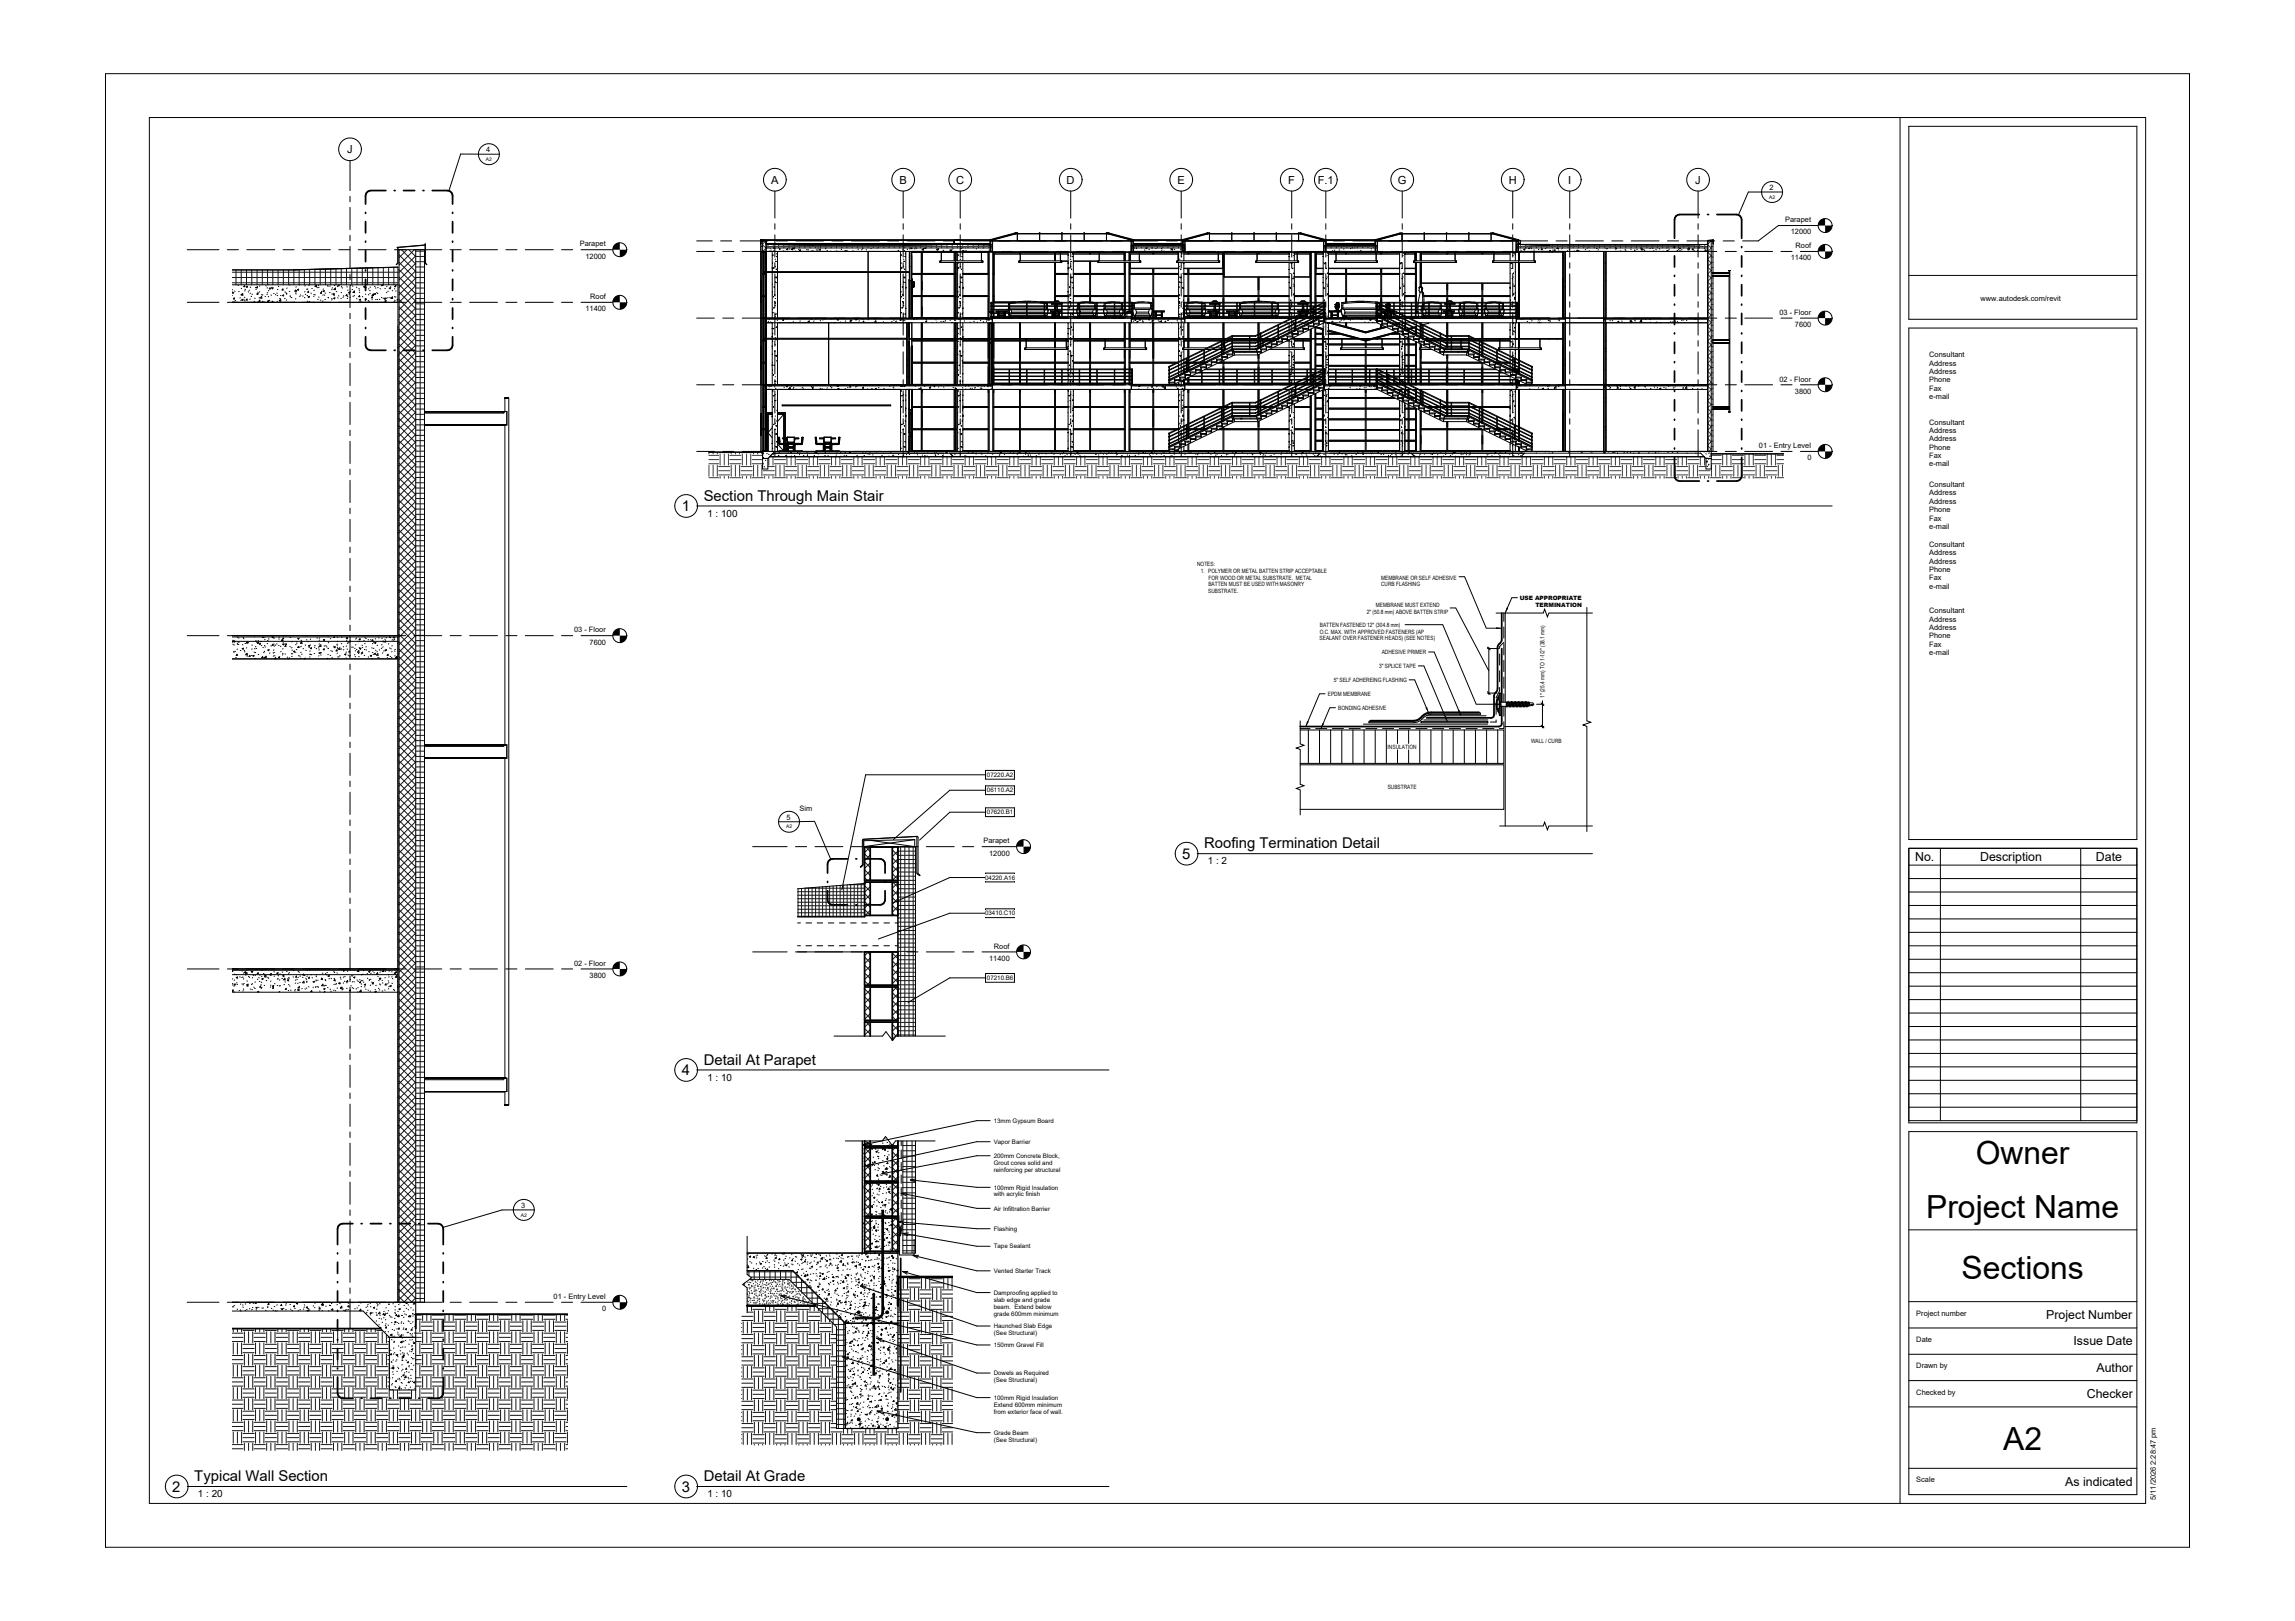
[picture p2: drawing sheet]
<svg xmlns="http://www.w3.org/2000/svg" width="841mm" height="594mm" viewBox="0 0 841 594" stroke-linecap="round" stroke-linejoin="round" font-family="sans-serif">
<defs><g id="words">
<g font-size="11.7">
<text x="724" y="426.4">Owner</text>
<text x="705.8" y="446.4">Project Name</text>
<text x="718.8" y="468.8">Sections</text>
<text x="734.1" y="531.2">A2</text>
</g>
<g font-size="5.4">
<text x="257.9" y="183.4">Section Through Main Stair</text>
<text x="249.8" y="187.3">1</text>
<text x="441.3" y="310.8">Roofing Termination Detail</text>
<text x="433.2" y="314.7">5</text>
<text x="249.8" y="393.9">4</text>
<text x="257.9" y="390.1">Detail At Parapet</text>
<text x="71.2" y="542.7">Typical Wall Section</text>
<text x="257.9" y="542.7">Detail At Grade</text>
<text x="63.1" y="546.6">2</text>
<text x="249.8" y="546.6">3</text>
</g>
<g font-size="4.5">
<text x="701.8" y="315.4">No.</text>
<text x="725.6" y="315.4">Description</text>
<text x="768" y="315.4">Date</text>
<text x="749.9" y="483.4">Project Number</text>
<text x="759.8" y="493">Issue Date</text>
<text x="768.3" y="502.6">Author</text>
<text x="764.7" y="512.3">Checker</text>
<text x="756.8" y="544.4">As indicated</text>
</g>
<g font-size="4.1">
<text x="127.2" y="56.1">J</text>
<text x="282.6" y="67.3">A</text>
<text x="329.6" y="67.3">B</text>
<text x="350.4" y="67.3">C</text>
<text x="390.9" y="67.3">D</text>
<text x="431.5" y="67.3">E</text>
<text x="472.1" y="67.3">F</text>
<text x="482.9" y="67.3">F.1</text>
<text x="512.2" y="67.3">G</text>
<text x="552.9" y="67.3">H</text>
<text x="574.6" y="67.3">I</text>
<text x="621.2" y="67.3">J</text>
</g>
<g font-size="3.6">
<text x="259.2" y="189.3">1 : 100</text>
<text x="442.6" y="316.7">1 : 2</text>
<text x="259.2" y="396">1 : 10</text>
<text x="72.5" y="548.6">1 : 20</text>
<text x="259.2" y="548.6">1 : 10</text>
</g>
<g font-size="2.7">
<text x="178.2" y="55.8">4</text>
<text x="648.4" y="69.7">2</text>
<text x="654.1" y="81.5">Parapet</text>
<text x="656.2" y="85.9">12000</text>
<text x="212.5" y="90.3">Parapet</text>
<text x="214.5" y="94.8">12000</text>
<text x="656.2" y="95.4">11400</text>
<text x="658" y="91">Roof</text>
<text x="216.3" y="109.6">Roof</text>
<text x="725.8" y="110.3">www.autodesk.com/revit</text>
<text x="214.5" y="114">11400</text>
<text x="652.1" y="115.4">03 - Floor</text>
<text x="657.7" y="119.8">7600</text>
<text x="707" y="130.9">Consultant</text>
<text x="707" y="134">Address</text>
<text x="707" y="137">Address</text>
<text x="652.1" y="139.8">02 - Floor</text>
<text x="707" y="140.1">Phone</text>
<text x="707" y="143.2">Fax</text>
<text x="657.7" y="144.3">3800</text>
<text x="707" y="146.2">e-mail</text>
<text x="707" y="155.6">Consultant</text>
<text x="707" y="158.6">Address</text>
<text x="707" y="161.7">Address</text>
<text x="644.6" y="164.2">01 - Entry Level</text>
<text x="707" y="164.8">Phone</text>
<text x="707" y="167.8">Fax</text>
<text x="662.3" y="168.7">0</text>
<text x="707" y="170.9">e-mail</text>
<text x="707" y="178.5">Consultant</text>
<text x="707" y="181.6">Address</text>
<text x="707" y="184.6">Address</text>
<text x="707" y="187.7">Phone</text>
<text x="707" y="190.7">Fax</text>
<text x="707" y="193.8">e-mail</text>
<text x="707" y="200.5">Consultant</text>
<text x="707" y="203.5">Address</text>
<text x="707" y="206.6">Address</text>
<text x="707" y="209.6">Phone</text>
<text x="707" y="212.7">Fax</text>
<text x="707" y="215.8">e-mail</text>
<text x="707" y="224.7">Consultant</text>
<text x="707" y="227.8">Address</text>
<text x="210.4" y="231.7">03 - Floor</text>
<text x="707" y="230.8">Address</text>
<text x="707" y="233.9">Phone</text>
<text x="216.1" y="236.2">7600</text>
<text x="707" y="236.9">Fax</text>
<text x="707" y="240">e-mail</text>
<text x="293" y="297.1">Sim</text>
<text x="288.2" y="300.4">5</text>
<text x="360.4" y="309.1">Parapet</text>
<text x="362.5" y="313.5">12000</text>
<text x="364.2" y="347.6">Roof</text>
<text x="210.4" y="353.9">02 - Floor</text>
<text x="362.5" y="352.1">11400</text>
<text x="216.1" y="358.3">3800</text>
<text x="191" y="442.7">3</text>
<text x="202.9" y="476">01 - Entry Level</text>
<text x="220.7" y="480.5">0</text>
<text x="702.2" y="482.1">Project number</text>
<text x="702.2" y="491.7">Date</text>
<text x="702.2" y="501.4">Drawn by</text>
<text x="702.2" y="511">Checked by</text>
<text x="702.2" y="543.2">Scale</text>
<text x="790" y="549.6" transform="rotate(-90 790 549.6)">5/11/2026 2:28:47 pm</text>
</g>
<g font-size="2.3">
<text x="361.7" y="284.7">07220.A2</text>
<text x="361.7" y="290.4">06110.A2</text>
<text x="361.7" y="298.4">07620.B1</text>
<text x="361" y="322.4">04220.A16</text>
<text x="361" y="335.4">03410.C10</text>
<text x="361.7" y="359.1">07210.B6</text>
<text x="364.2" y="411.5">13mm Gypsum Board</text>
<text x="364.2" y="419.2">Vapor Barrier</text>
<text x="364.2" y="424.3">200mm Concrete Block,</text>
<text x="364.2" y="426.9">Grout cores solid and</text>
<text x="364.2" y="429.4">reinforcing per structural</text>
<text x="364.2" y="435.9">100mm Rigid Insulation</text>
<text x="364.2" y="438.4">with acrylic finish</text>
<text x="364.2" y="443.6">Air Infiltration Barrier</text>
<text x="364.2" y="451.1">Flashing</text>
<text x="364.2" y="457.5">Tape Sealant</text>
<text x="364.2" y="466.5">Vented Starter Track</text>
<text x="364.2" y="474.5">Damproofing applied to</text>
<text x="364.2" y="477">slab edge and grade</text>
<text x="364.2" y="479.6">beam. Extend below</text>
<text x="364.2" y="482.1">grade 600mm minimum</text>
<text x="364.2" y="486.7">Haunched Slab Edge</text>
<text x="364.2" y="489.3">(See Structural)</text>
<text x="364.2" y="493.7">150mm Gravel Fill</text>
<text x="364.2" y="503.9">Dowels as Required</text>
<text x="364.2" y="506.5">(See Structural)</text>
<text x="364.2" y="512.9">100mm Rigid Insulation</text>
<text x="364.2" y="515.5">Extend 600mm minimum</text>
<text x="364.2" y="518">from exterior face of wall.</text>
<text x="364.2" y="525.8">Grade Beam</text>
<text x="364.2" y="528.4">(See Structural)</text>
</g>
<g font-size="2.2">
<text x="438.7" y="207.4">NOTES:</text>
<text x="440.1" y="210.1">1. POLYMER OR METAL BATTEN STRIP ACCEPTABLE</text>
<text x="442.8" y="214.9">BATTEN MUST BE USED WITH MASONRY</text>
<text x="442.9" y="212.5">FOR WOOD OR METAL SUBSTRATE. METAL</text>
<text x="506.1" y="214.9">CURB FLASHING</text>
<text x="506.1" y="212.4">MEMBRANE OR SELF ADHESIVE</text>
<text x="442.7" y="217.4">SUBSTRATE.</text>
<text x="556.9" y="219.9">USE APPROPRIATE</text>
<text x="500.9" y="224.8">2&quot; (50.8 mm) ABOVE BATTEN STRIP</text>
<text x="504.2" y="222.3">MEMBRANE MUST EXTEND</text>
<text x="562.6" y="222.4">TERMINATION</text>
<text x="483.6" y="232.2">O.C. MAX. WITH APPROVED FASTENERS (AP</text>
<text x="483.7" y="229.7">BATTEN FASTENED 12&quot; (304.8 mm)</text>
<text x="483.6" y="234.6">SEALANT OVER FASTENER HEADS) (SEE NOTES)</text>
<text x="506.3" y="239.7">ADHESIVE PRIMER</text>
<text x="505.4" y="244.8">3&quot; SPLICE TAPE</text>
<text x="488.7" y="249.9">5&quot; SELF ADHEREING FLASHING</text>
<text x="486.6" y="255">EPDM MEMBRANE</text>
<text x="566" y="255.8" transform="rotate(-90 566 255.8)">1&quot; (25.4 mm) TO 1-1/2&quot; (38.1 mm)</text>
<text x="490.4" y="260.1">BONDING ADHESIVE</text>
<text x="508.5" y="274.4">INSULATION</text>
<text x="561" y="272.2">WALL / CURB</text>
<text x="508.5" y="289.2">SUBSTRATE</text>
</g>
<g font-size="1.8">
<text x="178.1" y="58.9">A2</text>
<text x="648.3" y="72.8">A2</text>
<text x="288" y="303.6">A2</text>
<text x="190.9" y="445.8">A2</text>
</g>
</g></defs>
<g fill="none" stroke="#3d3d3d" stroke-width=".37">
<path d="M278.8 90.3h.7M278.8 88.4h.7M279.5 89.7l1.2 1.2-1.2 1.2M280.6 88.3l-1.1 1.1M280.8 90.3h82.8M281.4 89.6v1.3M283.4 89.6v1.3M285.3 89.6v1.3M287.2 89.7v1.2M289.1 89.7v1.2M291.1 89.7v1.2M293 89.8v1.1"/>
<path d="M294.9 89.8v1.1M296.9 89.8v1.1M298.8 89.8v1.1M300.7 89.8v1.1M302.6 89.8v1.1M304.6 89.8v1.1M306.5 89.8v1.1M308.4 89.8v1.1M310.4 89.8v1.1M312.3 89.8v1.1M314.2 89.8v1.1M316.1 89.8v1.1"/>
<path d="M318.1 89.8v1.1M320 89.8v1.1M321.9 89.8v1.1M323.9 89.8v1.1M325.8 89.8v1.1M327.7 89.8v1.1M329.6 89.8v1.1M331.6 89.8v1.1M333.5 89.8v1.1M335.4 89.8v1.1M337.4 89.8v1.1M339.3 89.7v1.2"/>
<path d="M341.2 89.7v1.2M343.1 89.7v1.2M345.1 89.6v1.3M347 89.6v1.3M348.9 89.6v1.3M350.9 89.6v1.3M352.8 89.6v1.3M354.7 89.6v1.3M356.6 89.6v1.3M358.6 89.7v1.2M360.5 89.7v1.2M362.4 89.7v1.2"/>
<path d="M414.6 90.3h19.6M416.4 89.9v1M418.4 89.9v1M420.3 89.9v1M422.2 89.9v1M424.1 89.9v1M426.1 89.9v1M428 89.9v1M429.9 89.8v1.1M431.9 89.8v1.1M433.8 89.8v1.1M485.1 90.3h19.6"/>
<path d="M485.9 90v.9M487.8 90v.9M489.7 90v.9M491.6 90v.9M493.6 90v.9M495.5 90v.9M497.4 90v.9M499.4 90v.9M501.3 90v.9M503.2 90v.9M555.6 90.3h70.2M557.2 89.6v1.3"/>
<path d="M559.1 89.7v1.2M561.1 89.7v1.2M563 89.8v1.1M564.9 89.8v1.1M566.8 89.9v1M568.8 89.8v1.1M570.7 89.8v1.1M572.6 89.8v1.1M574.6 89.8v1.1M576.5 89.8v1.1M578.4 89.8v1.1M580.3 89.8v1.1"/>
<path d="M582.3 89.8v1.1M584.2 89.8v1.1M586.1 89.8v1.1M588.1 89.8v1.1M590 89.8v1.1M591.9 89.8v1.1M593.8 89.8v1.1M595.8 89.8v1.1M597.7 89.8v1.1M599.6 89.8v1.1M601.6 89.8v1.1M603.5 89.8v1.1"/>
<path d="M605.4 89.8v1.1M607.3 89.8v1.1M609.3 89.8v1.1M611.2 89.8v1.1M613.1 89.8v1.1M615.1 89.8v1.1M617 89.8v1.1M618.9 89.8v1.1M620.8 89.7v1.2M622.8 89.7v1.2M624.7 89.6v1.3M625.9 97.9l1.2 1.2-1.2 1.2"/>
<path d="M625.9 95.2l1.2 1.2M625.9 92.5l1.2 1.2M625.9 89.8l1.2 1.2M627 88.3l-1.1 1.1M627.1 90.3h.6M627.1 92.3h.6M627.1 94.2h.6M627.1 96.1h.6M627.1 98h.6M627.1 100h.6M627.1 93.6l-1.2 1.3M627.1 96.4l-1.2 1.2"/>
<path d="M627.1 88.4h.6M627.1 90.9l-1.2 1.2M625.9 100.7l1.2 1.2h.6M625.9 108.8l1.2 1.2-1.2 1.2M625.9 111.6l1.2 1.1-1.2 1.3M625.9 119.8l1.2 1.1-1.2 1.2M625.9 117l1.2 1.2M625.9 114.3l1.2 1.2M625.9 106.1l1.2 1.2M625.9 103.4l1.2 1.2M627.1 103.8h.6M627.1 105.8h.6"/>
<path d="M627.1 107.7h.6M627.1 109.6h.6M627.1 111.5h.6M627.1 113.5h.6M627.1 117.3h.6M627.1 119.3h.6M627.1 101.8l-1.2 1.2M627.1 104.6l-1.2 1.2M627.1 107.3l-1.2 1.2M627.1 118.2l-1.2 1.2M627.7 115.4h-.6l-1.2 1.3M625.9 122.5l1.2 1.1-1.2 1.3"/>
<path d="M625.9 133.4l1.2 1.2-1.2 1.2M625.9 136.1l1.2 1.2-1.2 1.2M625.9 138.8l1.2 1.3M625.9 130.7l1.2 1.2M625.9 127.9l1.2 1.3M625.9 125.2l1.2 1.2M627.1 121.2h.6M627.1 123.1h.6M627.1 125h.6M627.1 127h.6M627.1 128.9h.6M627.1 130.8h.6"/>
<path d="M627.1 132.8h.6M627.1 134.7h.6M627.1 136.6h.6M627.1 138.5h.6M627.1 126.4l-1.2 1.2M627.1 129.1l-1.2 1.2M627.1 131.8l-1.2 1.2M625.9 144.3l1.2 1.2-1.2 1.2M625.9 147l1.2 1.2-1.2 1.2M625.9 155.2l1.2 1.2-1.2 1.2M625.9 157.9l1.2 1.2-1.2 1.2M625.9 152.5l1.2 1.2"/>
<path d="M625.9 149.8l1.2 1.2M625.9 141.6l1.2 1.2M627.1 140.5h.6M627.1 142.4h.6M627.1 144.3h.6M627.1 146.2h.6M627.1 148.2h.6M627.1 150.1h.6M627.1 152h.6M627.1 154h.6M627.1 155.9h.6M627.1 157.8h.6"/>
<path d="M627.1 159.7h.6M627.1 140l-1.2 1.2M627.1 142.7l-1.2 1.3M627.1 150.9l-1.2 1.2M627.1 153.6l-1.2 1.3M259.8 169.9h3.6M259.8 168.4h3.6M259.8 166.9h3.6M259.8 175h3.6M259.8 165.7v.7M259.8 170.4v4.1M261.3 165.7v.7"/>
<path d="M261.3 170.4v4.1M262.9 165.7v.7M262.9 170.4v4.1M263.4 174h4M263.4 172.5h4M263.4 171h4M263.4 165.9h4M263.9 166.4v4M263.9 174.5v.8M265.4 166.4v4M265.4 174.5v.8M266.9 166.4v4"/>
<path d="M266.9 174.5v.8M267.4 169.9h4.1M267.4 168.4h4.1M267.4 166.9h4.1M267.4 175h4.1M268 165.7v.7M268 170.4v4.1M269.5 165.7v.7M269.5 170.4v4.1M271 165.7v.7M271 170.4v4.1M271.5 174h4.1"/>
<path d="M271.5 172.5h4.1M271.5 171h4.1M271.5 165.9h4.1M272 166.4v4M272 174.5v.8M273.6 166.4v4M273.6 174.5v.8M275.1 166.4v4M275.1 174.5v.8M275.6 169.9h3.9M275.6 168.4h3.9M275.6 166.9h3.9"/>
<path d="M275.6 175h4.1M276.1 165.7v.7M276.1 170.4v4.1M277.7 165.7v.7M277.7 170.4v4.1M279.2 165.7v.7M279.2 170.4v4.1M279.7 174h4.1M279.7 172.5h4.1M280.2 174.5v.8M281.4 171h2.4M281.7 167.6v2.8"/>
<path d="M281.7 174.5v.8M283.3 167.4v3M283.3 174.5v.8M283.8 169.9h4.1M283.8 168.4h4.1M283.8 175h4.1M284.3 170.4v4.1M285.8 170.4v4.1M287.3 170.4v4.1M287.9 174h4M287.9 172.5h4M287.9 171h4"/>
<path d="M288.4 167.4v3M288.4 174.5v.8M289.9 167.4v3M289.9 174.5v.8M291.4 167.4v3M291.4 174.5v.8M291.9 169.9h4.1M291.9 168.4h4.1M291.9 175h4.1M292.5 170.4v4.1M294 170.4v4.1M295.5 170.4v4.1"/>
<path d="M296 174h4.1M296 172.5h4.1M296 171h4.1M296.5 167.4v3M296.5 174.5v.8M298.1 167.4v3M298.1 174.5v.8M299.6 167.4v3M299.6 174.5v.8M300.1 169.9h4.1M300.1 168.4h4.1M300.1 175h4.1"/>
<path d="M300.6 170.4v4.1M302.1 170.4v4.1M303.7 170.4v4.1M304.2 174h4.1M304.2 172.5h4.1M304.2 171h4.1M304.7 167.4v3M304.7 174.5v.8M306.2 167.4v3M306.2 174.5v.8M307.8 167.4v3M307.8 174.5v.8"/>
<path d="M308.3 169.9h4.1M308.3 168.4h4.1M308.3 175h4.1M308.8 170.4v4.1M310.3 170.4v4.1M311.8 170.4v4.1M312.4 174h4M312.4 172.5h4M312.4 171h4M312.9 167.4v3M312.9 174.5v.8M314.4 167.4v3"/>
<path d="M314.4 174.5v.8M315.9 167.4v3M315.9 174.5v.8M316.4 169.9h4.1M316.4 168.4h4.1M316.4 175h4.1M316.9 170.4v4.1M318.5 170.4v4.1M320 170.4v4.1M320.5 174h4.1M320.5 172.5h4.1M320.5 171h4.1"/>
<path d="M321 167.4v3M321 174.5v.8M322.6 167.4v3M322.6 174.5v.8M324.1 167.4v3M324.1 174.5v.8M324.6 169.9h4.1M324.6 168.4h4.1M324.6 175h4.1M325.1 170.4v4.1M326.6 170.4v4.1M328.2 170.4v4.1"/>
<path d="M328.7 174h4.1M328.7 172.5h4.1M328.7 171h4.1M329.2 167.4v3M329.2 174.5v.8M330.7 167.4v3M330.7 174.5v.8M332.3 167.4v3M332.3 174.5v.8M332.8 169.9h4M332.8 168.4h4M332.8 175h4"/>
<path d="M333.3 170.4v4.1M334.8 170.4v4.1M336.3 170.4v4.1M336.8 174h4.1M336.8 172.5h4.1M336.8 171h4.1M337.4 167.4v3M337.4 174.5v.8M338.9 167.4v3M338.9 174.5v.8M340.4 167.4v3M340.4 174.5v.8"/>
<path d="M340.9 169.9h4.1M340.9 168.4h4.1M340.9 175h4.1M341.4 170.4v4.1M343 170.4v4.1M344.5 170.4v4.1M345 174h4.1M345 172.5h4.1M345 171h4.1M345.5 167.4v3M345.5 174.5v.8M347 167.4v3"/>
<path d="M347 174.5v.8M348.6 167.4v3M348.6 174.5v.8M349.1 169.9h4.1M349.1 168.4h4.1M349.1 175h4.1M349.6 170.4v4.1M351.1 170.4v4.1M352.7 170.4v4.1M353.2 174h4.1M353.2 172.5h4.1M353.2 171h4.1"/>
<path d="M353.7 167.4v3M353.7 174.5v.8M355.2 167.4v3M355.2 174.5v.8M356.7 167.4v3M356.7 174.5v.8M357.3 169.9h4M357.3 168.4h4M357.3 175h4M357.8 170.4v4.1M359.3 170.4v4.1M360.8 170.4v4.1"/>
<path d="M361.3 174h4.1M361.3 172.5h4.1M361.3 171h4.1M361.8 167.4v3M361.8 174.5v.8M363.4 167.4v3M363.4 174.5v.8M364.9 167.4v3M364.9 174.5v.8M365.4 169.9h4.1M365.4 168.4h4.1M365.4 175h4.1"/>
<path d="M365.9 170.4v4.1M367.5 170.4v4.1M369 170.4v4.1M369.5 174h4.1M369.5 172.5h4.1M369.5 171h4.1M370 167.4v3M370 174.5v.8M371.5 167.4v3M371.5 174.5v.8M373.1 167.4v3M373.1 174.5v.8"/>
<path d="M373.6 169.9h4.1M373.6 168.4h4.1M373.6 175h4.1M374.1 170.4v4.1M375.6 170.4v4.1M377.2 170.4v4.1M377.7 174h4M377.7 172.5h4M377.7 171h4M378.2 167.4v3M378.2 174.5v.8M379.7 167.4v3"/>
<path d="M379.7 174.5v.8M381.2 167.4v3M381.2 174.5v.8M381.7 169.9h4.1M381.7 168.4h4.1M381.7 175h4.1M382.3 170.4v4.1M383.8 170.4v4.1M385.3 170.4v4.1M385.8 174h4.1M385.8 172.5h4.1M385.8 171h4.1"/>
<path d="M386.3 167.4v3M386.3 174.5v.8M387.9 167.4v3M387.9 174.5v.8M389.4 167.4v3M389.4 174.5v.8M389.9 169.9h4.1M389.9 168.4h4.1M389.9 175h4.1M390.4 170.4v4.1M392 170.4v4.1M393.5 170.4v4.1"/>
<path d="M394 174h4.1M394 172.5h4.1M394 171h4.1M394.5 167.4v3M394.5 174.5v.8M396 167.4v3M396 174.5v.8M397.6 167.4v3M397.6 174.5v.8M398.1 169.9h4.1M398.1 168.4h4.1M398.1 175h4.1"/>
<path d="M398.6 170.4v4.1M400.1 170.4v4.1M401.6 170.4v4.1M402.2 174h4M402.2 172.5h4M402.2 171h4M402.7 167.4v3M402.7 174.5v.8M404.2 167.4v3M404.2 174.5v.8M405.7 167.4v3M405.7 174.5v.8"/>
<path d="M406.2 169.9h4.1M406.2 168.4h4.1M406.2 175h4.1M406.7 170.4v4.1M408.3 170.4v4.1M409.8 170.4v4.1M410.3 174h4.1M410.3 172.5h4.1M410.3 171h4.1M410.8 167.4v3M410.8 174.5v.8M412.4 167.4v3"/>
<path d="M412.4 174.5v.8M413.9 167.4v3M413.9 174.5v.8M414.4 169.9h4.1M414.4 168.4h4.1M414.4 175h4.1M414.9 170.4v4.1M416.4 170.4v4.1M418 170.4v4.1M418.5 174h4.1M418.5 172.5h4.1M418.5 171h4.1"/>
<path d="M419 167.4v3M419 174.5v.8M420.5 167.4v3M420.5 174.5v.8M422.1 167.4v3M422.1 174.5v.8M422.6 169.9h4M422.6 168.4h4M422.6 175h4M423.1 170.4v4.1M424.6 170.4v4.1M426.1 170.4v4.1"/>
<path d="M426.6 174h4.1M426.6 172.5h4.1M426.6 171h4.1M427.2 167.4v3M427.2 174.5v.8M428.7 167.4v3M428.7 174.5v.8M430.2 167.4v3M430.2 174.5v.8M430.7 169.9h4.1M430.7 168.4h4.1M430.7 175h4.1"/>
<path d="M431.2 170.4v4.1M432.8 170.4v4.1M434.3 170.4v4.1M434.8 174h4.1M434.8 172.5h4.1M434.8 171h4.1M435.3 167.4v3M435.3 174.5v.8M436.9 167.4v3M436.9 174.5v.8M438.4 167.4v3M438.4 174.5v.8"/>
<path d="M438.9 169.9h4.1M438.9 168.4h4.1M438.9 175h4.1M439.4 170.4v4.1M440.9 170.4v4.1M442.5 170.4v4.1M443 174h4.1M443 172.5h4.1M443 171h4.1M443.5 167.4v3M443.5 174.5v.8M445 167.4v3"/>
<path d="M445 174.5v.8M446.5 167.4v3M446.5 174.5v.8M447.1 169.9h4M447.1 168.4h4M447.1 175h4M447.6 170.4v4.1M449.1 170.4v4.1M450.6 170.4v4.1M451.1 174h4.1M451.1 172.5h4.1M451.1 171h4.1"/>
<path d="M451.6 167.4v3M451.6 174.5v.8M453.2 167.4v3M453.2 174.5v.8M454.7 167.4v3M454.7 174.5v.8M455.2 169.9h4.1M455.2 168.4h4.1M455.2 175h4.1M455.7 170.4v4.1M457.3 170.4v4.1M458.8 170.4v4.1"/>
<path d="M459.3 174h4.1M459.3 172.5h4.1M459.3 171h4.1M459.8 167.4v3M459.8 174.5v.8M461.3 167.4v3M461.3 174.5v.8M462.9 167.4v3M462.9 174.5v.8M463.4 169.9h4.1M463.4 168.4h4.1M463.4 175h4.1"/>
<path d="M463.9 170.4v4.1M465.4 170.4v4.1M467 170.4v4.1M467.5 174h4M467.5 172.5h4M467.5 171h4M468 167.4v3M468 174.5v.8M469.5 167.4v3M469.5 174.5v.8M471 167.4v3M471 174.5v.8"/>
<path d="M471.5 169.9h4.1M471.5 168.4h4.1M471.5 175h4.1M472.1 170.4v4.1M473.6 170.4v4.1M475.1 170.4v4.1M475.6 174h4.1M475.6 172.5h4.1M475.6 171h4.1M476.1 167.4v3M476.1 174.5v.8M477.7 167.4v3"/>
<path d="M477.7 174.5v.8M479.2 167.4v3M479.2 174.5v.8M479.7 169.9h4.1M479.7 168.4h4.1M479.7 175h4.1M480.2 170.4v4.1M481.8 170.4v4.1M483.3 170.4v4.1M483.8 174h4.1M483.8 172.5h4.1M483.8 171h4.1"/>
<path d="M484.3 167.4v3M484.3 174.5v.8M485.8 167.4v3M485.8 174.5v.8M487.4 167.4v3M487.4 174.5v.8M487.9 169.9h4.1M487.9 168.4h4.1M487.9 175h4.1M488.4 170.4v4.1M489.9 170.4v4.1M491.4 170.4v4.1"/>
<path d="M492 174h4M492 172.5h4M492 171h4M492.5 167.4v3M492.5 174.5v.8M494 167.4v3M494 174.5v.8M495.5 167.4v3M495.5 174.5v.8M496 169.9h4.1M496 168.4h4.1M496 175h4.1"/>
<path d="M496.6 170.4v4.1M498.1 170.4v4.1M499.6 170.4v4.1M500.1 174h4.1M500.1 172.5h4.1M500.1 171h4.1M500.6 167.4v3M500.6 174.5v.8M502.2 167.4v3M502.2 174.5v.8M503.7 167.4v3M503.7 174.5v.8"/>
<path d="M504.2 169.9h4.1M504.2 168.4h4.1M504.2 175h4.1M504.7 170.4v4.1M506.2 170.4v4.1M507.8 170.4v4.1M508.3 174h4.1M508.3 172.5h4.1M508.3 171h4.1M508.8 167.4v3M508.8 174.5v.8M510.3 167.4v3"/>
<path d="M510.3 174.5v.8M511.9 167.4v3M511.9 174.5v.8M512.4 169.9h4.1M512.4 168.4h4.1M512.4 175h4.1M512.9 170.4v4.1M514.4 170.4v4.1M515.9 170.4v4.1M516.5 174h4M516.5 172.5h4M516.5 171h4"/>
<path d="M517 167.4v3M517 174.5v.8M518.5 167.4v3M518.5 174.5v.8M520 167.4v3M520 174.5v.8M520.5 169.9h4.1M520.5 168.4h4.1M520.5 175h4.1M521 170.4v4.1M522.6 170.4v4.1M524.1 170.4v4.1"/>
<path d="M524.6 174h4.1M524.6 172.5h4.1M524.6 171h4.1M525.1 167.4v3M525.1 174.5v.8M526.7 167.4v3M526.7 174.5v.8M528.2 167.4v3M528.2 174.5v.8M528.7 169.9h4.1M528.7 168.4h4.1M528.7 175h4.1"/>
<path d="M529.2 170.4v4.1M530.7 170.4v4.1M532.3 170.4v4.1M532.8 174h4.1M532.8 172.5h4.1M532.8 171h4.1M533.3 167.4v3M533.3 174.5v.8M534.8 167.4v3M534.8 174.5v.8M536.4 167.4v3M536.4 174.5v.8"/>
<path d="M536.9 169.9h4M536.9 168.4h4M536.9 175h4M537.4 170.4v4.1M538.9 170.4v4.1M540.4 170.4v4.1M540.9 174h4.1M540.9 172.5h4.1M540.9 171h4.1M541.5 167.4v3M541.5 174.5v.8M543 167.4v3"/>
<path d="M543 174.5v.8M544.5 167.4v3M544.5 174.5v.8M545 169.9h4.1M545 168.4h4.1M545 175h4.1M545.5 170.4v4.1M547.1 170.4v4.1M548.6 170.4v4.1M549.1 174h4.1M549.1 172.5h4.1M549.1 171h4.1"/>
<path d="M549.6 167.4v3M549.6 174.5v.8M551.1 167.4v3M551.1 174.5v.8M552.7 167.4v3M552.7 174.5v.8M553.2 169.9h4.1M553.2 168.4h4.1M553.2 175h4.1M553.7 170.4v4.1M555.2 170.4v4.1M556.8 170.4v4.1"/>
<path d="M557.3 174h4.1M557.3 172.5h4.1M557.3 171h4.1M557.8 167.4v3M557.8 174.5v.8M559.3 167.4v3M559.3 174.5v.8M560.8 167.4v3M560.8 174.5v.8M561.4 169.9h4M561.4 168.4h4M561.4 175h4"/>
<path d="M561.9 170.4v4.1M563.4 170.4v4.1M564.9 170.4v4.1M565.4 174h4.1M565.4 172.5h4.1M565.4 171h4.1M565.9 167.4v3M565.9 174.5v.8M567.5 167.4v3M567.5 174.5v.8M569 167.4v3M569 174.5v.8"/>
<path d="M569.5 169.9h4.1M569.5 168.4h4.1M569.5 175h4.1M570 170.4v4.1M571.6 170.4v4.1M573.1 170.4v4.1M573.6 174h4.1M573.6 172.5h4.1M573.6 171h4.1M574.1 167.4v3M574.1 174.5v.8M575.6 167.4v3"/>
<path d="M575.6 174.5v.8M577.2 167.4v3M577.2 174.5v.8M577.7 169.9h4.1M577.7 168.4h4.1M577.7 175h4.1M578.2 170.4v4.1M579.7 170.4v4.1M581.3 170.4v4.1M581.8 174h4M581.8 172.5h4M581.8 171h4"/>
<path d="M582.3 167.4v3M582.3 174.5v.8M583.8 167.4v3M583.8 174.5v.8M585.3 167.4v3M585.3 174.5v.8M585.8 169.9h4.1M585.8 168.4h4.1M585.8 175h4.1M586.4 170.4v4.1M587.9 170.4v4.1M589.4 170.4v4.1"/>
<path d="M589.9 174h4.1M589.9 172.5h4.1M589.9 171h4.1M590.4 167.4v3M590.4 174.5v.8M592 167.4v3M592 174.5v.8M593.5 167.4v3M593.5 174.5v.8M594 169.9h4.1M594 168.4h4.1M594 175h4.1"/>
<path d="M594.5 170.4v4.1M596.1 170.4v4.1M597.6 170.4v4.1M598.1 174h4.1M598.1 172.5h4.1M598.1 171h4.1M598.6 167.4v3M598.6 174.5v.8M600.1 167.4v3M600.1 174.5v.8M601.7 167.4v3M601.7 174.5v.8"/>
<path d="M602.2 169.9h4.1M602.2 168.4h4.1M602.2 175h4.1M602.7 170.4v4.1M604.2 170.4v4.1M605.7 170.4v4.1M606.3 174h4M606.3 172.5h4M606.3 171h4M606.8 167.4v3M606.8 174.5v.8M608.3 167.4v3"/>
<path d="M608.3 174.5v.8M609.8 167.4v3M609.8 174.5v.8M610.3 169.9h4.1M610.3 168.4h4.1M610.3 175h4.1M610.8 170.4v4.1M612.4 170.4v4.1M613.9 170.4v4.1M614.4 174h4.1M614.4 172.5h4.1M614.4 171h4.1"/>
<path d="M614.9 167.4v3M614.9 174.5v.8M616.5 167.4v3M616.5 174.5v.8M618 167.4v3M618 174.5v.8M618.5 169.9h4.1M618.5 168.4h4.1M618.5 175h4.1M619 170.4v4.1M620.5 170.4v4.1M622.1 170.4v4.1"/>
<path d="M622.6 174h4.1M622.6 172.5h4.1M622.6 171h2.6M623.1 167.4v3M623.1 174.5v.8M624.6 167.5v2.9M624.6 174.5v.8M625.9 163.4l1.2 1.2M625.9 160.7l1.2 1.2M626.2 174.5v.8M626.7 175h4M627.1 169.9h3.6"/>
<path d="M627.1 168.4h3.6M627.1 166.9h3.6M627.1 161.7h.6M627.1 163.6h.6M627.1 161.8l-1.2 1.2M627.1 164.6l-.9 .8M627.2 166.3v.1M627.2 170.4v4.1M628.7 166.3v.1M628.7 170.4v4.1M630.2 166.3v.1M630.2 170.4v4.1"/>
<path d="M630.7 174h4.1M630.7 172.5h4.1M630.7 171h4.1M631.3 166.4v4M631.3 174.5v.8M632.8 166.4v4M632.8 174.5v.8M634.3 166.4v4M634.3 174.5v.8M634.8 169.9h4.1M634.8 168.4h4.1M634.8 166.9h4.1"/>
<path d="M634.8 175h4.1M635.3 166.3v.1M635.3 170.4v4.1M636.9 166.3v.1M636.9 170.4v4.1M638.4 166.3v.1M638.4 170.4v4.1M638.9 174h4.1M638.9 172.5h4.1M638.9 171h4.1M639.4 166.4v4M639.4 174.5v.8"/>
<path d="M641 166.4v4M641 174.5v.8M642.5 166.4v4M642.5 174.5v.8M643 169.9h4.1M643 168.4h4.1M643 166.9h4.1M643 175h4.1M643.5 166.3v.1M643.5 170.4v4.1M645 166.3v.1M645 170.4v4.1"/>
<path d="M646.6 166.3v.1M646.6 170.4v4.1M647.1 174h4.1M647.1 172.5h4.1M647.1 171h4.1M647.6 166.4v4M647.6 174.5v.8M649.1 166.4v4M649.1 174.5v.8M650.6 166.4v4M650.6 174.5v.8M651.2 169.9h2.4"/>
<path d="M651.2 168.4h2.4M651.2 166.9h2.4M651.2 175h2.4M651.7 166.3v.1M651.7 170.4v4.1M653.2 166.3v.1M653.2 170.4v4.1"/>
</g>
<g fill="none" stroke="#000" stroke-width=".37">
<path d="M278.8 87.9h.1M278.8 87.9h84M278.8 87.9v4.2h84.8M278.8 89.3v.1M278.8 89.3h.1M278.8 88.3h2M279.5 88.3v3.8M279.7 92.4h1M279.9 92.4v7.8M280.2 99.8h53M280.2 92.4v7.8M280.7 99.5v-7.4h-1v73.3"/>
<path d="M280.7 99.9v24.1M280.7 88.3v3.8M280.8 89.3l.1 .1M280.8 89.6v9.9M280.8 89.6h69.2M280.8 89.6l17.1 .2 52.7-.2 13 .1M280.8 90.9h82.8M280.8 88.1v1.2M280.8 89.3h82M280.8 88.1h.1M280.8 88.1l-2-.2h84v.3M280.8 99.9v24.1"/>
<path d="M280.9 89.4h81.9M281 91l-.2 .1M281.8 92l.2 .1M282.2 90.9l.1 .1M282.6 91.6l-.2 .2M283 99.9v16.7h1.9v-16.7M283 98.1v.1M283 98.2h.1M283 93.7h.1M283 98.9h.1M283 98.2v.1M283 98.3h.1"/>
<path d="M283.1 96.4v.1M283.1 96.4h.1M283.1 96.3v.1M283.2 93.6h.1M283.2 93.5v.1M283.2 93.5h.1M283.2 93.4v.1M283.3 93.4h-.1M283.4 98.3h.1M283.5 98.2h-.1M283.5 98.2h.1M283.5 98.1v.1"/>
<path d="M283.5 98.1h.1M283.5 91.8l.2 .1M283.7 90.9l-.1 .1 .3 .1v-.2M284 95h.2M284 97.6h.2M284.3 95.7v.1M284.4 95.8h.1M284.4 95.8v.1M284.4 98.6h.1M284.5 98.7h.1M284.5 98.8h.1M284.7 93.9h.1"/>
<path d="M284.7 93.9v.1M284.7 94h.1M284.7 94v.1M284.7 94.1h.1M284.8 93v.1M284.8 93h.1M284.8 92.9v.1M284.8 92.9h.1M284.9 92.1h-1.9v7.4M284.9 92.1v7.4M284.9 92.2h.1M284.9 92.3h.1"/>
<path d="M285.6 91l.2 .2M285.7 91.4l.1 .1M285.9 91.2l-.2 .1M287 91.9l.2 .1M288.6 91.1v.4h-.4zM289.1 91.2l.2 .1M290.5 90.9v.6l-.5-.1zM290.5 92.1h.1M291.1 90.9l-.3 .1 .3 .2 .1-.3M291.6 92h-.2M292.6 91.3l.2 .2M293.2 91.5l.1 .4h-.4z"/>
<path d="M293.3 91.8h-.2M295.7 91.4l-.2 .1M295.9 92l-.2 .1M296.1 91.5l.2 .1M297.3 92.1h.2M297.7 92.1l.2-.2 .1 .2M297.9 89.8h33.8M299.3 91.5l-.2 .2M299.6 91.6l.2 .1M299.9 90.9h-.2M300.2 91.5l.4-.2-.1 .4zM302.6 91.1l-.1 .1"/>
<path d="M303.1 91.8l.2 .1M304.4 92l.2 .1M306.6 91.9l.1 .1M308.2 91.3l.2 .2M309.8 92.1l-.2-.1 .4-.2-.1 .3M310 92.1h.2M310.5 91.9h-.2M312.6 91.9l-.2 .1M313.6 92.1h.1M314.6 91.3h-.2M315.9 91.5l-.2 .1M316.3 91.1h-.3"/>
<path d="M317.4 91.5l.2 .1M318.1 92.1v7.4M318.1 99.9v16.7M319.3 91l-.2 .1M321.3 90.9l.1 .1M329.2 91.8l-.1 .1M329.4 91.7l-.2 .1M330 98.1v.1M330 99.9v16.7h1.9v-16.7M330 98.2h.1M330 93.7h.1M330 98.9h.1"/>
<path d="M330 98.2v.1M330 98.3h.1M330.1 96.4v.1M330.1 96.4h.1M330.1 96.3v.1M330.1 96.3h.1M330.2 93.6h.1M330.2 93.5v.1M330.2 93.5h.1M330.2 93.4v.1M330.4 98.3h.1M330.4 98.2h.1"/>
<path d="M330.5 98.1h.1M331 95h.2M331 97.6h.2M331 91.5h-.2M331.3 95.7v.1M331.3 95.8l.1 .1M331.3 91.8l.2 .1M331.4 98.6l.1 .1M331.5 98.7h.1M331.5 98.7v.1M331.5 98.8h.1M331.7 93.9v.1"/>
<path d="M331.7 94h.1M331.7 94v.1M331.7 94.1h.1M331.8 93v.1M331.8 93h.1M331.8 92.9v.1M331.8 92.9h.1M331.9 92.2h.1M331.9 92.1h-1.9v7.4M331.9 92.1v7.4M331.9 92.3h.1M332.6 91.3l-.2 .1"/>
<path d="M333.2 92.1v24.5M333.2 99.5h-53v.4h53M333.3 92.1v10.8M333.4 97.6v.2M333.4 92.1v10.8M333.5 91.2h-.2M334 92.1v10.8M334.1 90.9h-.3l.3 .3 .1-.3M334.1 92.1v24.5M334.1 92.4l16.8 .1M334.1 92.3h29.5M335.1 91.1l.2 .2"/>
<path d="M335.9 90.9l-.2 .1M337.6 92.4v24.2M338 92.4v24.2M338.4 91l.1 .6-.6-.1zM339 90.9l-.1 .1 .4 .1-.1-.2M342.6 92.1h-.1M343.2 91.5l.5-.2-.2 .4zM343.9 91.1v.4h-.4zM344.1 92.1h-.1M344.5 95.9v.3zM344.5 95.6v.3zM344.5 95.6h15.6"/>
<path d="M344.7 95.8v-.2v.3M344.7 95.9v.3M344.7 95.9v.2M344.9 95.6l-.1-3.2h.3l-.1 3.2M345.3 92.1h.1M345.7 91.9h-.2M345.9 91.7l-.2 .1M348.2 91.6h-.2M348.5 91.5l.1 .4h-.4zM349.3 91.2l-.2 .1M349.6 88.1h.1M349.6 88.1l-.1 1.3"/>
<path d="M349.7 92.4v3.2M349.7 96.2v20.4M349.7 89.4v.2M350.2 92.4v3.2M350.2 96.2v20.4M350.9 98.1v.1M350.9 98.2h.1M350.9 93.7h.1M350.9 98.9h.1M350.9 96.2v20.4h1.9v-20.4M350.9 92.4v3.2M350.9 98.2v.1"/>
<path d="M350.9 98.3h.1M351 96.4v.1M351 96.4h.1M351 96.3v.1M351 96.3h.1M351.1 93.6h-.1M351.1 93.5v.1M351.1 93.5h.1M351.1 93.4v.1M351.1 93.4h.1M351.3 98.3h.1M351.3 98.2v.1"/>
<path d="M351.3 98.2h.1M351.3 98.1h.1M351.5 89.6h11.3M351.6 87.9l-2 .2M351.6 87.9h.1M351.8 95h.3M351.8 97.6h.3M352.3 98.6h.1M352.3 98.7h.1M352.3 91l-.2 .1M352.4 98.8h.1M352.5 90.9h-.1"/>
<path d="M352.5 93.9h.1M352.6 93.9v.1M352.6 94h.1M352.6 94v.1M352.6 94.1h.1M352.6 93v.1M352.7 93h-.1M352.7 92.9v.1M352.7 92.9h.1M352.8 92.1l-.2-.1 .4-.2-.1 .3M352.8 92.4l9.6 .1M352.8 96.3h.1"/>
<path d="M352.8 92.4v3.2M353 92.1l.2-.2 .1 .2M353.8 90.9h.1M353.9 91.8l.2 .1M357.7 91.1l.2 .2M359.2 92l-.1 .1M359.6 92.4h.2l-.2 3.2M359.9 95.9v-.3v.3M359.9 95.9v.3M359.9 95.9v.2M360.1 95.9v.3zM360.1 95.6v.3z"/>
<path d="M360.1 96.2h-15.6M360.2 90.9h.1M360.7 92.3l-.1 .1M362.1 92.4v24.2M362.4 92.4v24.2h.4M362.6 91.6l-.2 .1M362.7 87.8l.2 .4M362.8 88.2h52.7M362.8 88h.2M362.8 88.1h-82M362.8 88.2h.1M362.9 87.8l.1 .2"/>
<path d="M362.9 88.3v3.8M363 92h-.2M363 88.3v3.8M363.1 91.9l.2 .1M363.6 90.9v.1M363.6 88.3v4.1M363.7 89.6h.1M363.7 88.3v4.1M363.9 92.4v18.4M363.9 92.5h27.5M364.2 92.4v18.4M371.9 85.4l.1 .2"/>
<path d="M372.2 85.6h33.9M372.2 85.3l.1 .4-9.4 2.5M372.2 85.3l-.1 .4h34.1l-.2-.4M372.2 85.3l.2 .2M372.2 85.3l-9.5 2.5M372.4 85.5l-9.6 2.6M372.4 85.5l-9.6 2.5M372.7 85.6v-.3l.2 .3M372.7 85.5h.2M372.8 85.6v2.6M373.4 95.9v.3zM373.4 95.6v.3z"/>
<path d="M373.4 95.6h15.7M373.6 92.4v.7M373.6 95.8v-.2v.3M373.6 95.9v.3M373.6 95.9v.2M373.7 92.4h.3zM373.9 92.4v3.2M373.9 92.4v.7M380.9 85.6v-.3l.2 .3M380.9 85.5h.2M381 85.6v2.6M386.5 92.4v.7"/>
<path d="M386.5 95.6v-2.5h-22.3v17.6M386.5 96.2v14.2M386.8 92.4v.7M386.8 96.2v14.2M388.6 95.6l.1-3.2h-.3l.2 3.2M388.8 95.9v-.3v.3M388.8 95.9v.3M388.8 95.9v.2M389 85.6v-.3l.2 .3M389 85.5h.2M389.1 95.9v.3zM389.1 95.6v.3z"/>
<path d="M389.1 96.2h-15.7M389.1 95.8h2.3M389.1 95.6h2.3M389.1 85.6v2.6M391.4 98.2h.1M391.4 93.7h.1M391.4 98.9h.1M391.4 98.2v.1M391.4 98.3h.1M391.4 92.4v18.4M391.4 96.5h.1M391.4 93.1h-4.7v2.5"/>
<path d="M391.4 96.4v.1M391.4 96.3v.1M391.4 96.3h.1M391.5 93.6h.1M391.5 93.5v.1M391.5 93.5h.1M391.5 93.4v.1M391.6 98.3h.1M391.7 98.2h.1M391.7 98.1v.1M391.7 98.1h.1M392.2 95h.2"/>
<path d="M392.2 97.6h.2M392.5 95.7v.1M392.5 95.8h.1M392.6 95.8v.1M392.6 98.6h.1M392.7 98.6v.1M392.7 98.7h.1M392.7 98.7v.1M392.9 93.9h.1M392.9 93.9v.1M392.9 94h.1M393 94v.1"/>
<path d="M393 94.1h.1M393 93v.1M393 93h.1M393.1 93h-.1M393.1 92.9v.1M393.3 96.3h.1M393.3 92.4l19 .1M393.3 93.1h18.7M393.3 95.8h9M393.3 95.6h9M393.3 92.4v18.4M397.2 85.6v-.3l.2 .3"/>
<path d="M397.2 85.5h.2M397.3 85.6v2.6M399.3 92.4v.7M399.3 95.8v14.9M399.6 92.4v.7M399.6 95.8v14.9M402.3 95.9v.3zM402.3 95.6v.3zM402.3 95.6h15.7M402.6 95.8v-.2v.3M402.6 95.9v.3M402.6 95.9v.2"/>
<path d="M402.8 92.4h.2l-.2 3.2M405.4 85.6v-.3l.2 .3M405.4 85.5h.2M405.5 85.6v2.6M405.8 85.5l9.7 2.6M405.8 85.5h.3M406 85.3l-.2 .2M406 85.3h.1M406 85.5l9.3 2.5v-.2M406.1 85.3l-.1 .4 9.5 2.5M406.1 85.3l9.4 2.5M406.4 85.4l-.1 .2"/>
<path d="M412 92.4v3.2M412 96.2v14.6M412.3 92.4v3.2M412.3 96.2v14.6M413.8 92.4v3.2M413.8 96.2v14.6M413.8 92.5h18.1M414.1 92.4v3.2M414.1 98.4h.1M414.1 96.2v14.6M414.1 93.1h17.8M414.1 98.4h17.8"/>
<path d="M414.5 88.3v4.1M414.6 91.1h.1M414.6 88.3v4.1M414.6 92.1h19.6M414.6 90.9h19.6M414.6 92.3h19.6M415.2 88.3v3.8M415.3 88.3v3.8M415.3 88h.2M415.4 89.6h18M415.4 89.3h18M415.4 89.4h18"/>
<path d="M415.5 92.1l-.1-3.8h-52.6v3.8M415.5 88h.1M415.5 88.2v-.3h17.7v.3M415.5 88.1h17.7M415.5 87.9h17.7M415.5 87.8l-.1 .4M415.8 90.9l-.1 .1M416.4 91l.2 .1M417.5 95.6l.2-3.2h-.3l.1 3.2M417.8 95.9v-.3v.3M417.8 95.9v.3M417.8 95.9v.2"/>
<path d="M418 95.9v.3zM418 95.6v.3zM418 96.2h-15.7M419.6 91.6h-.2M420 90.9l.2 .2 .1-.2M421 92.3l-.1 .1M421.2 91.4h-.2M422.1 90.9l.2 .1M422.5 92.4v.7M422.5 98.4v18.2M422.5 92l-.1 .1M422.8 92.4v.7"/>
<path d="M422.8 98.4v15.6M423.7 91.1h-.2M425.6 91l.1 .1M425.8 91.6l-.1 .2M426.5 92l.2 .1M429.1 91.2l.1 .1M429.2 91.1l-.2 .2M429.3 91.4l.4-.1-.1 .4zM430.3 91.3l.2 .2M431.2 95.9v.3zM431.2 95.6v.3zM431.2 95.6h15.7"/>
<path d="M431.5 95.8v-.2v.3M431.5 95.9v.3M431.5 95.9v.2M431.9 92.4h-.3l.1 3.2M431.9 92.4l-.1 3.2M431.9 92.4v3.2M431.9 96.2v20.4M431.9 98.3l-17.8 .1M431.9 98.2h.1M431.9 98.1h.1M432.2 95h.2M432.2 97.6h.2"/>
<path d="M432.5 91.3l.2 .1M432.6 98.6l.1 .1M432.7 98.7v.1M432.9 93.9l.1 .2M433.1 92.9l-.1 .2M433.2 87.8l.1 .4M433.2 88h.2M433.3 87.8l.1 .2M433.4 96.3h.2M433.5 88.3v3.8M433.6 88.3v3.8M433.8 96.6h.1"/>
<path d="M433.8 96.5h.1M433.8 98.3l14.3 .1M433.8 92.4l38.6 .1M433.8 93.1h14.3v5.3M433.8 98.4h14.3M433.8 92.4v3.2M433.8 96.2v14.6M433.8 96.2h.1M433.8 96.2v.1M433.8 96.3h.1M433.8 96.3v.1M434.2 91.3l-.5 .5 .5 .1"/>
<path d="M434.2 92h-.1M434.2 91.1h.1M434.2 88.3v4.1M434.2 89.8l-19.6 .1M434.3 88.3v4.1M435.3 92.4v.7M435.3 98.4v12.4M435.6 92.4v.7M435.6 98.4v12.4M442.2 85.4l.1 .2M442.5 85.6h34.1M442.5 85.3l.1 .4-9.4 2.5"/>
<path d="M442.5 85.3l-.1 .5h34.3l-.2-.5M442.5 85.3l.2 .2-9.5 2.6M442.5 85.5l-9.3 2.5M442.5 85.3l-9.3 2.5M443.1 85.6v-.3l.2 .3M443.2 85.6v2.6M446.5 92.4h-.2l.1 3.2M446.7 95.9v-.3v.3M446.7 95.9v.3M446.7 95.9v.2M446.9 95.9v.3zM446.9 95.6v.3z"/>
<path d="M446.9 96.2h-15.7M448.1 98.4h.1M448.2 92.4v18.4M448.5 92.4v18.4M451.3 85.6v-.3l.2 .3M451.4 85.6v2.6M459.4 85.6v-.3l.2 .3M459.5 85.6v2.6M460.2 95.9v.3zM460.2 95.6v.3zM460.2 95.6h15.7M460.4 95.8v-.2v.3"/>
<path d="M460.4 95.9v.3M460.4 95.9v.2M460.6 95.6l-.1-3.2h.3l-.1 3.2M461 92.4v.7M461.3 92.4v.7M467.6 85.6v-.3l.2 .3M467.7 85.6v2.6M472.4 98.7h.1M472.4 98.8h.1M472.4 92.4v3.2M472.4 96.2v14.6M472.4 93.1h-23.9v8.4"/>
<path d="M472.4 93.9h.1M472.4 93.9v.1M472.4 94h.1M472.4 94v.1M472.4 94.1h.1M472.5 93l-.1 .1M472.5 93h.1M472.5 92.9v.1M472.5 92.9h.1M472.7 96.3h.2M473.2 96.6v.1M473.3 96.5l-.1 .1"/>
<path d="M473.4 96.2l.1 .2M473.7 98.4l-.1 .1M473.7 98.4h.1M473.7 98.3v.1M473.8 98.3h-.1M473.9 93.7h.2M474.2 92.6v.1M474.2 92.7h.1M474.2 92.7l.1 .1M474.3 92.8h.1M474.3 92.4l6.2 .1M474.3 93.1h5.8"/>
<path d="M474.3 92.4v3.2M474.3 96.2v14.6M475.3 92.4h.2l-.2 3.2M475.6 95.9v-.3v.3M475.6 95.9v.3M475.6 95.9v.2M475.8 85.6v-.3l.2 .3M475.9 95.9v.3zM475.9 95.6v.3zM475.9 96.2h-15.7M475.9 85.6v2.6M476.5 85.5l9.4 2.5h-.2"/>
<path d="M476.5 85.3l-.2 .2 9.6 2.6M476.5 85.3h.1M476.6 85.3l-.1 .4 9.4 2.5h-52.7M476.6 85.3l9.3 2.5M476.9 85.4l-.1 .2M480.1 92.4v18.4M480.5 92.4v18.4M481.9 92.4v18.4M481.9 92.5h3M482.2 92.4v18.4M482.3 98.4h.1M482.3 93.1h2.6"/>
<path d="M482.3 98.4h2.6M484.9 93.9h.1M484.9 93.9v.1M484.9 94h.1M484.9 94v.1M484.9 94.1h.1M484.9 93v.1M484.9 92.4v18.4M484.9 93h.1M484.9 98.3l-2.6 .1M484.9 92.9v.1M484.9 92.9h.1"/>
<path d="M485 88.3v4.1M485 96.3h.2M485.1 89.8h.1M485.1 88.3v4.1M485.1 92.1h19.6M485.1 90h19.6M485.1 90.9h19.6M485.1 92.3h19.6M485.5 96.6h.1M485.5 96.5v.1M485.5 96.5h.1M485.6 96.5h-.1"/>
<path d="M485.7 96.2h.1M485.7 88.3v3.8l.1-3.8M485.7 96.2l.1 .2M485.7 87.8v.2M485.9 89.6h18M485.9 88.3h-52.5v3.8M485.9 92.1v-4.2h18v4.2M485.9 88.1h18M485.9 89.3h18M485.9 89.4h18M485.9 87.8l-.1 .4M485.9 87.9h18"/>
<path d="M486 98.3l-.1 .2M486 98.3h.1M486.2 93.7h.2M486.6 92.6v.1M486.6 92.7h.1M486.6 92.7v.1M486.6 92.8h.1M486.8 92.4l26.1 .1M486.8 93.1h26.1M486.8 98.4h26.1M486.8 98.3h26.1M486.8 92.4v24.2"/>
<path d="M488.4 91.9l-.2 .1M489.1 95.9v.3zM489.1 95.6v.3zM489.1 95.6h15.7M489.2 91.6l-.2 .2M489.3 95.8v-.2v.3M489.3 95.9v.3M489.3 95.9v.2M489.6 92.4h-.2l.2 3.2M490.9 91.6h-.2M492.5 91.2l-.1 .1M493.1 92.4v.7"/>
<path d="M493.1 98.4v12.3M493.4 92.4v.7M493.4 98.4v12.3M495 91.1h-.2M495.7 90.9h-.1M496.4 92.3h.1M496.6 90.9h-.1M498.6 91.7l.2 .2M502.4 91.1l.2 .1M502.5 92l-.2 .1M503.9 87.8l.1 .4M503.9 88.3h52.5"/>
<path d="M503.9 87.8l.4 .2M504 88.3v3.8M504.1 88.3v3.8M504.3 92.4v3.2M504.4 92.4h-.3l.2 3.2M504.5 95.9v-.3v.3M504.5 95.9v.3M504.5 95.9v.2M504.7 91.1h.1M504.7 88.5h.1M504.7 88.3v4.1M504.8 95.9v.3z"/>
<path d="M504.8 95.6v.3zM504.8 96.2h-15.7M504.8 88.3v4.1M504.8 87.8h.2M506 92.4v.7M506 98.4v12.4M506.3 92.4v.7M506.3 98.4v12.4M512.9 92.9h.1M512.9 92.4v18.4M512.9 96.3h.1M512.9 85.4l.1 .2"/>
<path d="M513.3 96.6l-.1 .1M513.3 96.6h.1M513.3 85.6l-9.4 2.5 .2-.1M513.3 96.5h.1M513.5 96.2h.1M513.5 96.2l.1 .2M513.6 85.6v-.3l.2 .3M513.7 85.6v2.6M513.8 98.3l-.1 .2M513.8 98.3h.1M514 93.7h.2M514.4 92.6v.1"/>
<path d="M514.4 92.7l.1 .1M514.5 92.8h.1M514.8 98.3l3.9 .1M514.8 92.4l4.2 .1M514.8 93.1h3.9M514.8 98.4h3.9M514.8 92.4v18.4M514.8 93.2v.1M514.8 93.2h.1M514.8 93.1v.1M514.8 93.1h.1M518 95.9v.3z"/>
<path d="M518 95.6v.3zM518 95.6h15.7M518.3 95.8v-.2v.3M518.3 95.9v.3M518.3 95.9v.2M518.5 92.4h.2l-.2 3.2M518.7 92.4v3.2M518.7 98.4h.1M518.7 96.2v14.6M519 92.4v3.2M519 96.2v14.6M520.4 92.4v3.2"/>
<path d="M520.4 96.2v9M520.4 92.5h33M520.8 92.4v3.2M520.8 96.2v9M520.8 96.2v7.6M521.8 85.6v-.3l.2 .3M521.9 85.6v2.6M530 85.6v-.3l.2 .3M530.1 85.6v2.6M530.2 92.4v.7M530.5 92.4v.7M533.2 95.6l.2-3.2h-.3l.1 3.2"/>
<path d="M533.5 95.9v-.3v.3M533.5 95.9v.3M533.5 95.9v.2M533.7 95.9v.3zM533.7 95.6v.3zM533.7 96.2h-15.7M538.1 85.6v-.3l.2 .3M538.2 85.6v2.6M543 92.4v.7M543.4 92.4v.7M546.3 85.6v-.3l.2 .3M546.4 85.6v2.6"/>
<path d="M547 95.9v.3zM547 95.6v.3zM547 95.6h15.6M547.1 85.3l.1 .5h-34l33.9-.2M547.1 85.3l-.2 .2 9.5 2.6M547.1 85.5l9.3 2.5M547.1 85.3h.1M547.1 85.3l-.1 .4 9.4 2.5h-52.5l9.4-2.5-.1-.4-9.3 2.5M547.1 85.3l9.4 2.5-.1 .4M547.2 95.8v-.2v.3M547.2 95.9v.3M547.2 95.9v.2"/>
<path d="M547.4 85.4v.2M547.4 95.6l-.1-3.2h.3l-.1 3.2M553.4 92.4v3.2M553.4 96.2v14.6M553.4 96.3h.1M553.4 93.1h-32.6v2.5M553.7 96.6h-.1M553.7 96.6h.1M553.7 96.5h.1M553.8 96.2h.1M553.8 96.2l.1 .1M553.9 96.3h.1"/>
<path d="M553.9 96.3v.1M554.1 98.4l-.1 .1M554.1 98.4h.1M554.1 98.3v.1M554.2 98.3h-.1M554.4 93.7h.2M554.8 92.6v.1M554.8 92.7h.1M554.8 92.7l.1 .1M555.3 93.2h.1M555.3 92.5h1.2M555.3 93.1v.1"/>
<path d="M555.3 93.1h.1M555.3 92.4v3.2M555.3 96.2v14.6M555.3 99.6h.1M555.3 99.6v.1M555.3 99.7h.1M555.5 88.3v4.1M555.6 91.6l-.1 .2M555.6 88.5h.1M555.6 88.3v4.1M555.6 92.1h70.3M555.6 90.9h70.2"/>
<path d="M555.6 92.3h17.1M555.8 91.2l-.2 .1M556.2 88h.2M556.2 88.3v3.8M556.3 87.8l-.1 .2M556.3 88l.8 .1M556.3 88.3v3.8M556.4 87.9v4.2M556.4 88.1h.7M556.4 89.3h.7M556.4 89.4h.8M556.5 92.4v3.2"/>
<path d="M556.5 96.2v20.4M556.6 89.6h67.2M557 89.4v.2M557.1 89.3l.1 .1M557.1 88.1v1.2M557.1 88.1h.1M557.2 89.4h-.8M557.3 91.6l.1 .2M558.4 91.4l.4-.2-.1 .4zM559 90.9h.1M560.3 90.9l-.2 .2h.4l-.1-.2M561.1 91l.2 .1"/>
<path d="M562.2 92.4h-.2l.1 3.2M562.3 91.6h-.2M562.4 95.9v-.3v.3M562.4 95.9v.3M562.4 95.9v.2M562.6 95.9v.3zM562.6 95.6v.3zM562.6 96.2h-15.6M563.9 91.4h-.2M565.1 91.1l.1 .4h-.4zM565.7 92l-.1 .1M566.4 91.1h-.2"/>
<path d="M567.7 89.8h50.4l7.7-.2v75.8M567.7 89.6v.3l-12.1-.3M567.8 91.9l.4-.2-.1 .4zM569.1 91.6l-.1 .1M569.8 91.5l.1 .4h-.4zM570.8 90.9l-.3 .2 .6 .1v-.3M571.2 91.9l.2 .2M572.5 91.1l-.2 .1M572.7 92.1v24.5M572.8 92.4h-238.7M572.8 92.1v24.5M573.4 92.1v24.5"/>
<path d="M573.5 92.1v24.5M573.6 94.4l-.1 .2M573.6 92.1v73.3M574.3 92.1l.2-.2v.2M575 91.3l.2 .1M577 92h-.2M577.5 92.1l.5-.5 .1 .5M578.6 91.8h-.2M581.1 91.5h-.2M581.6 90.9h.1M582.4 91.9l-.1 .1M585.2 90.9l-.2 .1 .2 .1"/>
<path d="M585.7 91.5l-.1 .1M587.6 92.1v73.3M587.7 96.2l.1 .2M587.7 92.1v24.5M587.8 92.1v24.5M588.4 98.9h.1M588.4 96.3h.1M588.4 92.1v24.5M588.5 92.1v24.5M588.5 91.1l.2 .1M589.1 91l-.1 .1M592 91.3l.2 .1"/>
<path d="M592 90.9h.1M592.4 90.9l-.1 .2-.3-.2M593.8 91.9l.1 .2M595.5 91.4l.2 .1M595.9 91.9h-.2M597.6 91.3l.2 .1M599 91.6l.2 .1M599.1 91.8l-.2 .1M600 91.3l-.2 .1M601.1 90.9l.2 .1M601.4 91.4l.5-.2-.2 .4zM601.6 91.1l-.2 .1"/>
<path d="M602.5 91.3l-.2 .2M602.5 91.7l.1 .1M603 92l.1 .1M604.6 91l.2 .1M605.8 90.9l-.2 .2M605.9 91.9l.2 .1M606.8 91.4l.1 .1M608.1 91.1l.1 .1M609.4 92l.2 .1M610.7 90.9h.1M610.8 91.9l.4-.2-.1 .4zM611.5 91.3l.2 .1"/>
<path d="M614.7 91.7l-.2 .1M615 91.4l.2 .1M615.6 90.9l-.2 .2h.4v-.2M615.7 91.7l-.2 .2M616.4 91.5l-.2 .1M618.5 91.6l.2 .1M618.8 90.9l-.3 .3 .6 .1-.1-.4M618.9 91.2h-.3M619.1 91.2l-.2 .2M620.4 91.1l.1 .4h-.4zM620.7 91.7l.2 .2M622 91.7l.2 .1"/>
<path d="M622.4 90.9h-.1M624.5 91.1l.2 .1M625.1 91.5l.1 .4h-.4zM625.5 91.9l.2 .1M625.7 88.1h.1M625.8 88.1l-.1 1.3M625.8 91.9l-.2 .2M625.8 96.9l.1 .1M627.1 88.3v83.6h-1.9v-3.9M627.7 88.3h-1.8v77.1M627.8 87.9l-2.1 .2M627.8 89.3l.1 .1"/>
<path d="M627.8 89.3v-1.4l-.1 77.5h-348.8v-73.3M633.6 99.2h.2M633.6 99.2v.9M633.8 99.2h.1M633.9 99.2v51.8M279.7 100.2h1M279.7 108.7h1M279.7 116.5h1M279.7 100.5h1M279.7 108.3h1M279.7 116.8h1M279.9 100.5v7.8"/>
<path d="M279.9 108.7v7.8M279.9 116.8v7.8M280 100.5v7.8M280 108.7v7.8M280.2 116.8v7.8M280.8 116.6h192.4h-.4M280.8 118.3h188.9M280.8 117h82.8M280.8 116.7h82.8M281.7 117.7l-.2 .1M281.8 116.8l.1 .2M282.3 118l.2 .1"/>
<path d="M282.7 116.7h-.2M283 118.3v5.7M283 118.5h.1M283 104.1h.1M283 108.1h.1M283 113.3h.1M283.1 107h.1M283.1 106.9v.1M283.1 106.9h.1M283.1 106.8v.1M283.2 114.5v.1M283.2 114.6h.1"/>
<path d="M283.2 114.6v.1M283.4 108.8h.1M283.4 108.7v.1M283.5 108.6l-.1 .1M283.6 112.7v.1M283.6 112.8l.1 .1M283.7 105.1l.1 .2M283.9 108l.1 .2M283.9 110.5l-.1 .1M283.9 110.4v.1M284 101.5h.2M284 109.4h.2"/>
<path d="M284 112h.2M284 115.9h.2M284 110.9l.1 .2M284.2 103.3h.1M284.2 103.3l.1 .2M284.2 115.2l-.1 .1M284.2 115.1v.1M284.2 115.1h.1M284.4 101.8l-.1 .1M284.4 101.8h.1M284.4 101.7v.1M284.4 120h.1"/>
<path d="M284.4 101.7h.1M284.5 119.9l-.1 .1M284.5 119.9h.1M284.5 119.8v.1M284.5 119.8h.1M284.6 101.5v.1M284.6 101.6h.1M284.7 101.7h.1M284.7 115h.1M284.7 103.6h.1M284.8 115v.1M284.8 103.5l-.1 .1"/>
<path d="M284.8 103.5h.1M284.8 115.1h.1M284.8 103.4v.1M284.8 115.1v.1M284.9 118.3v5.7M284.9 105.4h.1M284.9 105.3v.1M284.9 105.3h.1M284.9 105.2v.1M284.9 113h.1M285 117.3l-.2 .1M285.8 118.1l.2 .1"/>
<path d="M286.7 117.3l.5-.2-.1 .4zM288.4 116.8l-.2 .1M289.2 118.2h-.2M289.3 118.3h.1M290.8 117.9l-.2 .1M293.3 117.6h-.2M294.9 118.1l-.1 .1M296.1 117.8l.5-.2-.1 .4zM296.8 118.1l.1 .2M297.4 117.1h-.2M298.3 117.6l-.1 .1M299.1 116.9h-.2"/>
<path d="M300.6 117.5l.1 .1M301.7 117.2l-.2 .1M302.3 116.7l-.2 .1 .4 .1v-.2M303.7 118.3v5.7M304.4 116.8l.1 .1M305 116.7l-.2 .2M305.6 118.3h.4M307.1 116.9l.1 .4-.4-.1zM308.1 118l-.3 .1M309.7 117.6l.2 .1M311.6 118l-.1 .1M311.8 117.3l.1 .4h-.4z"/>
<path d="M312.2 117.5h-.2M313.6 116.9l.1 .2M313.8 116.7l-.3 .3 .5 .1v-.4M313.8 117.3h-.2M314.9 117.5l-.1 .2M316.3 116.9l-.2 .1M316.5 117.7l.1 .4h-.4zM318.3 117.1l-.1 .1M320.6 116.7h-.2l.3 .3 .1-.3M320.9 117.5l.1 .7-.6-.1zM321 118.3h.2M321.6 116.7h-.1"/>
<path d="M323.7 117.9l.1 .1M326.9 117.9h-.2M327.5 117.2l.1 .2M328.3 117.9l-.2 .1M328.6 117.7h-.2M329.8 117.3l.4-.2-.1 .4zM330 104.1h.1M330 108.1h.1M330 113.3h.1M330.1 107h.1M330.1 106.9v.1M330.1 106.9h.1"/>
<path d="M330.1 106.8v.1M330.2 114.5v.1M330.2 114.6h.1M330.2 114.6v.1M330.4 108.8h-.1M330.4 108.7v.1M330.4 108.7h.1M330.4 108.6v.1M330.5 112.7h.1M330.6 112.8h.1M330.6 112.8v.1M330.6 105.1l.1 .1"/>
<path d="M330.7 105.2h.1M330.7 105.2l.1 .1M330.8 110.6h.1M330.8 108h.1M330.8 108l.1 .2M330.9 110.4l-.1 .2M331 101.5h.2M331 109.4h.2M331 112h.2M331 115.9h.2M331 110.9l.1 .2M331 117.3l-.2 .1"/>
<path d="M331.1 103.3l.1 .2M331.2 115.2l-.1 .1M331.2 115.1v.1M331.3 101.8v.1M331.4 116.7h.1M331.4 101.8h.1M331.4 101.7v.1M331.4 101.7h.1M331.6 101.5v.1M331.6 101.6h.1M331.6 101.7h.1M331.6 117.4l-.1 .1"/>
<path d="M331.7 115h.1M331.7 103.6h.1M331.7 103.5v.1M331.8 115v.1M331.8 115.1h.1M331.8 103.5h.1M331.8 103.4v.1M331.8 115.1v.1M331.9 105.4h.1M331.9 105.3v.1M331.9 105.3h.1M332 105.2l-.1 .1"/>
<path d="M332 113h.1M332 105.6h.1M332 112.9v.1M332 112.9h.1M332.3 118.3v22.7M332.3 119.8h.2M332.4 118.3v22.7M332.4 116.7l.2 .1M332.5 118.3v22.7M333.1 118.3v22.7M333.1 102.9h1.2M333.2 118.3v22.7"/>
<path d="M333.2 102.4l-.1 14.2M333.6 102.9v13.7M334.1 100.2h3.5M334.1 118.3v5.7M334.1 102.4l.2 14.2M334.1 100.5h3.5M334.3 108.7h3.3M334.3 116.5h3.3M334.3 108.3h3.3M334.3 105.1h.1M334.3 103.3h.1M334.3 103.2h.6l.1 2h-.7"/>
<path d="M334.3 103.2h.7zM334.3 105.2h.7zM334.3 103.2v2M334.7 103.9h.2M334.7 103.5h.2M334.7 104.3h.2M334.7 104h.2M334.7 104.8h.2M334.7 104.5h.2M334.7 103.5h.1M334.7 103.9h.1M334.7 104h.1"/>
<path d="M334.7 104.3h.1M334.7 104.5h.1M334.7 104.8h.1M334.7 103.5v.4M334.7 104v.3M334.7 104.5v.3M334.9 103.5h.1M334.9 104.8h.1M334.9 103.9h.1M334.9 104h.1M334.9 104.3h.1M334.9 104.5h.1"/>
<path d="M334.9 103.5v.4M334.9 104v.3M334.9 104.5v.3M334.9 117l-.1 .1M335.2 116.8h-.2M335.9 116.8l.2 .2M337.6 118.3v5.7M338 100.2h11.7M338 118.3v5.7M338 108.7h11.7M338 116.5h11.7M338 100.5h11.7"/>
<path d="M338 108.3h11.7M339.2 117.8l.4-.2-.1 .4zM339.4 117l.2 .1M341.6 118.2l-.1 .1M342.9 117.1l.2 .1M343.3 118.1h-.2M344.9 117.8l-.2 .1M345.8 117.8h-.2M346.2 117.9l.2 .1M346.4 117.3l.1 .1M348.3 117.3l-.2 .1M348.6 118.3h.4"/>
<path d="M349.7 118.3v5.7M349.8 117.4l.2 .1M349.9 117.2h-.2M350.1 117.2l.1 .2M350.2 118.3v5.7M350.9 118.5h.1M350.9 104.1h.1M350.9 108.1h.1M350.9 113.3h.1M350.9 118.3v5.7M351 107h.1M351 106.9v.1"/>
<path d="M351 106.9h.1M351 106.8v.1M351.1 114.5v.1M351.1 114.6h.1M351.1 114.6v.1M351.2 108.8h.1M351.3 108.7l-.1 .1M351.3 108.7h.1M351.3 108.6v.1M351.4 112.7h.1M351.4 112.8h.1M351.4 112.8l.1 .1"/>
<path d="M351.5 105.1h.1M351.5 105.1l.1 .1M351.6 105.2v.1M351.7 116.8l-.4 .2M351.7 108l.1 .2M351.8 110.4l-.2 .2M351.8 101.5h.3M351.8 109.4h.3M351.8 112h.3M351.8 115.9h.3M351.9 110.9v.1M351.9 111l.1 .1"/>
<path d="M352 103.3h.1M352 103.3l.1 .2M352 115.2v.1M352.1 115.1l-.1 .1M352.2 101.8v.1M352.2 101.8h.1M352.2 101.7v.1M352.3 120h.1M352.3 101.7h.1M352.3 119.9v.1M352.4 119.8h-.1M352.4 101.5l.1 .1"/>
<path d="M352.5 101.6h.1M352.5 101.7h.1M352.6 115h.1M352.6 103.6h.1M352.6 103.5v.1M352.6 115.1h.1M352.6 103.5h.1M352.7 115.1h.1M352.7 103.4l-.1 .1M352.7 115.1v.1M352.8 116.5h9.3M352.8 100.2h9.3"/>
<path d="M352.8 108.7h9.3M352.8 100.5h9.3M352.8 108.3h9.3M352.8 119.8h.1M352.8 110.7h.1M352.8 114.6h.1M352.8 105.4h.1M352.8 105.3v.1M352.8 118.3v5.7M352.8 105.3h.1M352.8 105.2v.1M352.9 113h-.1"/>
<path d="M352.9 105.6h.1M352.9 113h.1M352.9 112.9v.1M352.9 105.6v.1M352.9 112.9h.1M352.9 105.7h.1M352.9 112.8v.1M353.3 117.6l.2 .1M354 116.7h-.2M355.4 118l.2 .1M356.8 117.7l.2 .1M357.6 116.7l-.2 .1 .4 .1v-.2"/>
<path d="M358.3 118.1l-.2 .1M359.2 117.4l.2 .1M360.3 117.9l.2 .1M360.5 118.2h-.2M361.6 117.6l-.1 .2M361.8 116.7l.2 .5-.6-.1zM362.1 118.3v5.7M362.4 114.3h.4zM362.4 118.3v5.7M362.4 116.9l.1 .4-.4-.1zM362.7 118.3v5.7M362.7 118.6h.9"/>
<path d="M362.8 114.3h.4M363 116.7l.2 .1M363.2 112.2h.2M363.2 112.2v1.2M363.2 113.5h.2M363.2 113.5v1.2M363.2 114.7h.2M363.2 114.7v1.3M363.2 116h.2M363.2 116l.1 .6M363.2 112.1v.1M363.2 113.4v.1"/>
<path d="M363.2 114.7h.1M363.2 116h.1M363.2 111h.1M363.2 111v1.1M363.3 111h.1M363.3 111h51.5M363.3 110.8h51.5M363.3 118.6v6.8M363.3 112.1h51.5M363.3 111l.1 5.6M363.3 113.4h51.5M363.3 115.9h51.5"/>
<path d="M363.3 114.6h51.5M363.3 111v5.6M363.3 116.1h51.5M363.3 112.1l.1 .1M363.3 113.4l.1 .1M363.3 114.7h.1M363.3 116h.1M363.4 112.2h51.4M363.4 113.5h51.4M363.4 114.7h51.4M363.4 116l-.1 .1M363.5 118.6v6.8"/>
<path d="M363.5 114.3h.2M363.6 116.7v.2M363.6 116.6v26.1M363.7 114.3h.3M363.7 114.3h.4v.3M363.9 111v1.1M363.9 112.3v1.1M363.9 113.5v.8M363.9 118.3v5.7M364.1 116.1v.5h-.4M364.1 114.8v1.1M364.2 100.2h.1"/>
<path d="M364.2 108.7h.1M364.2 116.5h1.5M364.2 100.5h.1M364.2 108.3h.1M364.2 111v1.1M364.2 112.3v1.1M364.2 113.5v1.1M364.2 114.8v1.1M364.2 116.1v.5M364.2 118.3v5.7M364.2 110.7v.1M365 114h4v.3h-4z"/>
<path d="M365.7 114.3v.3M365.7 114.8v1.1M365.7 116.1v.5M366 116.5h2M366 115.4h2M366 115.6h2M366 114.3v.3M366 114.8v1.1M366 116.1v.5M368 114.3v.3M368 114.8v1.1M368 116.1v.5"/>
<path d="M368.3 116.5h1.5M368.3 114.3v.3M368.3 114.8v1.1M368.3 116.1v.5M369.4 113.5l.1 1.1zM369.5 114.8l.3 .9M369.6 111.9v.1M369.6 111.9v.2M369.6 111.9v.2zM369.6 112.3v.9M369.6 114.8l.2 .7M369.6 111v1.1"/>
<path d="M369.6 112.8v.4M369.8 113.2l-.4 .2M369.8 113.2h-.1M369.8 111l.1 5.6zM369.9 113.2l.4 .1M369.9 111.2l.1 .1M369.9 116.5h.1M370 112.9h6.2M370 111.3v.8M370 112.3v.6M370 112.9h-.1M370.1 115.7h6.1"/>
<path d="M370.1 115.9h-.2M370.1 116.2l-.1 .4h.5v-.4M370.1 116.2l.1 .1M370.1 116.2h.1M370.2 115.7v.2zM370.2 115.9h.1M370.3 116.2h.1M370.3 116.2h.2M370.4 115.9h-.2M370.4 115.9h.1M370.4 116.1v.2M370.4 116.2h.1"/>
<path d="M370.4 113.5l.3 1.1M370.5 115h5.7M370.5 116.5h3.1M370.6 114.8l-.7 .9M370.7 114.4h5.5M370.7 114.6h.1M370.7 114.5v.1M371.7 110.6l-1 .2M372.1 110.6l-7.9 .1M372.2 111l-2.2 .3M373.6 115.9h.1M373.6 116.1v.5"/>
<path d="M373.6 118.3v5.7M373.9 116.5h2.3M373.9 115.9h.1M373.9 116.1v.5M373.9 118.3v5.7M376.2 116.6l.2-5.6-.1 5.6M376.2 116.6h.1M376.4 112.9h6.2M376.4 116.5h6.2M376.4 114.4h6.2M376.4 115.7h6.2M376.4 115h6.2"/>
<path d="M377.7 110.4h-2.9M378.7 110.5h1.1M381.1 111l1.5 .2M381.2 110.6h5M381.8 110.7l1 .1-5.2-.4-7.1 .4M382.6 111h.1M382.6 111v5.6M382.6 116.6h.1M382.7 111v5.6M382.8 112.9h.6M382.8 111.2l.6 .1M382.8 116.5h.1"/>
<path d="M382.8 115.7h.5M382.8 115h.1M382.8 114.8l.5 .9M382.9 116.2v.4h.5l-.1-.4M382.9 116.2h.2M382.9 116.2h.1M383 113.5l-.2 .5M383 116.2v.1M383 115.7v.2zM383 115.9h.1M383.1 113.3l1 .1M383.1 116.2h.1"/>
<path d="M383.2 116.2h.1M383.2 115.9h-.2M383.2 115.9h.1M383.2 116.1v.2M383.3 115.6l.3 .3M383.3 115.7h.3M383.4 116.5h2.2M383.4 112.9l.3 .3M383.4 111.3v.8M383.4 112.3v.6M383.6 115.7l.2-.9-.2 1.1M383.6 115.7v.2"/>
<path d="M383.7 111l-.3 .3M383.8 111l.1 1M383.9 112.3l-.1 .8M383.9 114.6l.1-1.1-.1 1.1M385 114h3.9v.3h-3.9zM385.3 111.4h3.8M385.3 111.4h1.8M385.6 114.3v.3M385.6 114.8v1.1M385.6 116.1v.5M385.7 111l-.4 .4M385.9 116.5h.6"/>
<path d="M385.9 115.4h2M385.9 115.6h2M385.9 114.3v.3M385.9 114.8v1.1M385.9 116.1v.5M386 110.8l.6-.4h1.3l.5 .4M386.5 111.4v.7M386.5 112.3v1.1M386.5 113.5v.5M386.5 114.3v.3M386.5 114.8v.6M386.5 115.6v.3"/>
<path d="M386.5 116.1v.5M386.5 118.3v5.7M386.7 110.4h.1M386.7 110.4h1.1M386.7 113.8h1M386.7 113.8v.2M386.8 100.2h4.6M386.8 108.7h4.6M386.8 116.5h1.1M386.8 100.5h4.6M386.8 108.3h4.6M386.8 111.4v.7"/>
<path d="M386.8 112.3v1.1M386.8 113.5v.3M386.8 114.3v.3M386.8 114.8v.6M386.8 115.6v.3M386.8 116.1v.5M386.8 118.3v5.7M386.9 113.7h.6M386.9 113.7l-.2 .1M386.9 113.5v.2M387 112.3l-.1 1.1M387.1 111.4h-1.8h3.7"/>
<path d="M387.1 111.4l-.1 .7M387.3 111.4h1.8M387.3 111.4h1.7M387.3 111.4l.1 .7M387.4 112.3l.1 1.1M387.5 113.5v.2M387.5 113.7l.2 .1M387.7 113.8v.2M387.9 114.3v.3M387.9 114.8v1.1M387.9 116.1v.5M388.2 116.5h.9"/>
<path d="M388.2 114.3v.3M388.2 114.8v1.1M388.2 116.1v.5M388.7 111l.4 .3M389.1 111v5.6M389.1 111h.1M389.1 116.6h.1M389.2 111v5.6M389.2 116.5h2.2M391.4 118.5h.1M391.4 104.1h.1M391.4 108.1h.1"/>
<path d="M391.4 116.1v.5h.7M391.4 111v1.1M391.4 112.3v1.1M391.4 113.5v1.1M391.4 114.8v1.1M391.4 118.3v5.7M391.4 107h.1M391.4 106.9v.1M391.4 106.9h.1M391.4 106.8v.1M391.5 114.5v.1M391.5 114.6h.1"/>
<path d="M391.6 108.8h.1M391.6 108.7v.1M391.7 108.7h-.1M391.7 108.6v.1M391.8 112.7v.1M391.8 112.8h.1M391.8 112.9h.1M391.9 105.1v.1M391.9 105.2l.1 .1M392 108h.1M392 110.5v.1M392 108l.1 .1"/>
<path d="M392.1 110.5h-.1M392.1 108.1h.1M392.1 110.4v.1M392.1 108.1v.1M392.1 110.4h.1M392.2 101.5h.2M392.2 109.4h.2M392.2 112h.2M392.3 111v.1M392.3 103.3l.1 .2M392.4 115.1l-.1 .2M392.6 101.7l-.1 .2"/>
<path d="M392.6 101.7h.1M392.7 119.9l-.1 .1M392.7 119.8v.1M392.7 119.8h.1M392.8 101.5v.1M392.8 101.6h.1M392.9 101.6v.1M392.9 101.7h.1M393 103.6h.1M393 115h.1M393 103.5v.1M393 115.1h.1"/>
<path d="M393 103.5h.1M393 115.1l.1 .1M393 103.4v.1M393.3 119.8h.1M393.3 105.4h.1M393.3 110.7h.1M393.3 105.3v.1M393.3 105.3h.1M393.3 105.2v.1M393.3 113h.1M393.3 105.6h.1M393.3 116.5h1.8"/>
<path d="M393.3 108.7h6M393.3 100.5h6M393.3 108.3h6M393.3 112.9v.1M393.3 105.6v.1M393.3 112.9h.1M393.3 116.1v.5h-.9M393.3 111v1.1M393.3 112.3v1.1M393.3 113.5v1.1M393.3 114.8v1.1M393.3 118.3v5.7"/>
<path d="M393.3 105.7h.1M393.3 112.8v.1M393.3 105.7v.1M393.3 110.1h.1M393.4 110h-.1M393.4 110h.1M394.6 113.5l.2 1.1zM394.8 112h.1M394.8 111.9v.2zM394.8 112.3v.8M394.8 111v1.1M395.1 111l.1 .2"/>
<path d="M395.1 115.7l-.3-.9 .3 1.1M395.1 115.9h.2M395.1 115.7v.2M395.2 116.2l-.1 .4h.4M395.2 116.2h.2M395.2 116.2h.1M395.2 112.9l-.2 .3M395.2 112.9h.3M395.2 111.2v.9M395.2 112.3v.6M395.2 116.2v.1M395.2 115.7v.2"/>
<path d="M395.2 115.8v.1M395.3 115.7h.2M395.4 116.2h.1M395.5 113.3l-.9 .1M395.5 111l.1 5.6zM395.5 111.2h-.3M395.5 115.9h.1M395.5 115.8l-.2 .1M395.5 115.5l-.4 .2M395.6 112.9h5.5M395.6 116.5h3.7M395.6 115.7h5.4"/>
<path d="M395.7 113.5l.3 1.1M395.8 115h4.8M395.9 114.8l-.3 .4M395.9 114.4h4.5M396 114.6h-.1M396 114.5v.1M397.4 111l-1.8 .2M398.8 110.7h-2.6M399 111l2.1 .2M399.3 100.2h-6M399.3 115.9h.1M399.3 116.1v.5"/>
<path d="M399.3 118.3v5.7M399.6 100.2h12.4M399.6 108.7h12.4M399.6 116.5h1.2M399.6 100.5h12.4M399.6 108.3h12.4M399.6 115.9h.1M399.6 116.1v.5M399.6 118.3v5.7M400.1 110.7l.5 .1h-4.9M400.4 114.5v.1M400.4 114.6h.1"/>
<path d="M400.5 114.8l.8 .9M400.7 113.5l-.3 1.1M400.8 113.3l1 .1M400.8 116.2l-.1 .4h.6l-.1-.4M400.8 116.2h.1M400.8 116.2l.1 .1M400.9 115.7v.2zM400.9 115.9h.1M401 116.2h.1M401 116.2h.2M401.1 115.9h-.2M401.1 115.9h.1"/>
<path d="M401.1 116.1v.2M401.1 116.2h.1M401.1 112.9l.3 .3M401.1 111.2v.9M401.1 112.3v.6M401.2 116.5h.7M401.3 115.9h-.2M401.3 115.7v.2M401.3 111l-.2 .2M401.5 111l.1 1.1M401.6 114.8l-.3 .9M401.6 112.3l-.1 .8"/>
<path d="M401.6 111.9v.2zM401.6 112h.1M401.6 114.8l-.3 1.1M401.8 113.5l-.2 1.1 .2-1.1M401.9 111l.2 5.6zM402.1 116.5h2.8M404.5 114.6l-.1-1.1 .2 1.1M404.6 112h.1M404.6 111.9v.2zM404.6 112.3v.8M404.6 111v1.1M404.9 111l.1 .2"/>
<path d="M404.9 115.7l-.3-.9 .3 1.1M404.9 115.9h.2M404.9 115.7v.2M405 116.2l-.1 .4h.3M405 116.2h.2M405 116.2h.1M405 112.9l-.2 .3M405 112.9h3.3M405 111.2v.9M405 112.3v.6M405 116.2v.1M405 115.7v.2"/>
<path d="M405 115.8v.1M405.1 115.7h3.2M405.2 116.2h.1M405.3 115.9h-.2M405.3 115.9h.1M405.3 116.1v.2M405.3 116.2h.1M405.3 116.2l.1 .4h-.2M405.3 113.3l-.9 .1M405.4 116.5h2.9M405.5 113.5l.3 1.1M405.6 115h2.7"/>
<path d="M405.7 114.8l-.8 .9M405.7 114.4h2.6M405.8 114.6h-.1M405.8 114.5v.1M407.2 111l-2.2 .2M408.3 111l.2 5.6zM408.5 112.9h2.4M408.5 116.5h2M408.5 114.4h1.7M408.5 115.7h2.3M408.5 115h1.9M408.6 110.7h-2.6"/>
<path d="M408.8 111l2.1 .2M409.9 110.7l.5 .1h-4.9M410.2 114.5v.1M410.2 114.6h.1M410.3 114.8l.8 .9M410.5 113.5l-.3 1.1M410.6 113.3l1 .1M410.6 116.2l-.1 .4h.6l-.1-.4M410.6 116.2h.1M410.7 116.2v.1M410.7 115.7v.2zM410.7 115.9h.1"/>
<path d="M410.8 116.2h.1M411 116.2h.1M410.9 115.9h-.2M410.9 115.9h.1M410.9 116.1v.2M410.9 112.9l.3 .3M410.9 111.2v.9M410.9 112.3v.6M411 116.5h1M411.1 115.9h-.2M411.1 115.7v.2M411.1 111l-.2 .2"/>
<path d="M411.3 111l.1 1.1M411.4 114.8l-.3 .9M411.4 112.3l-.1 .8M411.4 111.9v.2zM411.4 112h.1M411.4 114.8l-.3 1.1M411.6 113.5l-.2 1.1zM412 111v1.1M412 112.3v1.1M412 113.5v1.1M412 114.8v1.1M412 116.1v.5"/>
<path d="M412 118.3v5.7M412.3 111v1.1M412.3 112.3v1.1M412.3 113.5v1.1M412.3 114.8v1.1M412.3 116.1v.5M412.3 118.3v5.7M413 114.3h1.6M413 116.1v.5h.3M413 114.3v.3M413 114.8v1.1M413 114.3h.3"/>
<path d="M413.8 111v1.1M413.8 112.3v1.1M413.8 113.5v.8M413.8 118.3v5.7M414.1 100.2h8.4M414.1 108.7h8.4M414.1 100.5h8.4M414.1 108.3h8.4M414.1 111v1.1M414.1 112.3v1.1M414.1 113.5v.8M414.1 118.3v5.7"/>
<path d="M414.2 114.3h.3M414.2 114.3h.4M414.4 116.6h.2M414.6 117h19.6M414.6 116.7h19.6M414.6 114.3v.3M414.6 114.8v1.1M414.6 116.1v2.2M414.6 116.5h.2M414.7 110.9h.3M414.8 112.2h.1M414.8 113.5h.1"/>
<path d="M414.8 114.7h.1M414.8 116h.1M414.8 116v.1M414.8 112.1v.1M414.8 113.4v.1M414.8 111h.1M414.9 116.9l-.2 .1M414.9 116.5h.7M414.9 111l-.1 5.6M414.9 111v1.1M414.9 112.1v.1M414.9 113.4v.1"/>
<path d="M414.9 114.7h.1M414.9 116h.1M414.9 112.2v1.2M414.9 113.5v1.2M414.9 114.7v1.3M414.9 116l-.1 .6M415 110.9h-.3M415.1 113.4l.5 2.5M415.1 113.4l.1-.2a1.26 1.26 0 0 1 1.2 1.1 1.26 1.26 0 0 1-.8 1.4M415.1 113.4l.5 2.3M415.3 117.6l.2 .2M415.3 112h.1"/>
<path d="M415.3 111.9v.2M415.3 111.9v.3M415.3 111h.1M415.3 111v2.1M415.3 110.9v.1M415.3 110.9l.4 .3M415.4 110.9l3.7-.2 2.8 .2M415.6 115.9h.2M415.6 115.7v.2M415.6 110.9h-.3M415.7 116.2l-.1 .4h.5l-.1-.4M415.7 116.2h.1"/>
<path d="M415.7 111.2h5.9M415.7 112.9l-.2 .3M415.7 112.9h5.9M415.7 111.2v1.7M415.7 115.9v.4M415.7 115.7v.3M415.7 116v.2M415.7 115.8v.1M415.7 115.9v.1M415.8 115.7h5.7M415.8 117.2l.5-.1-.1 .3zM415.9 115.7h5.6"/>
<path d="M415.9 115.7l-.2 .2M415.9 116.2h-.1M416 115.9v.1M416 116v-.2v.5M416 116v.2M416 116.2h.1M416 116.2h-.1M416 113.3h5.3M416.1 116.5h5.1M416.3 115h4.8M416.3 118.3l.5-.5 .1 .5M416.4 114.4h4.5"/>
<path d="M416.5 114.5v.2M417.1 117.8h-.2M417.4 116.9l.2 .1M417.8 116.9v.4h-.4zM418.8 117.8l.1 .1M418.8 117.5l-.2 .1M418.8 118.1l.2 .1M419.3 110.7h-2.6M420.6 110.7l1.4 .2M420.9 117.1l.2 .1M420.9 114.5v.2M421.3 117.2l-.3 .1"/>
<path d="M421.3 116.2l-.1 .4h.6l-.1-.4M421.3 116.2h.2M421.3 116.2h.1M421.4 116.2v-.5v.6M421.4 115.9v.1M421.5 115.7l.1 .2M421.5 116.2h.1M421.5 116.2h.2M421.6 118.1l-.2 .2M421.6 116h.1M421.6 115.9v.4M421.6 115.9v.1"/>
<path d="M421.6 116l.1 .2M421.6 112.9l.3 .3M421.6 111.2v1.7M421.7 116.5h.8M421.8 115.9h-.2M421.8 115.7v.2M422 110.9v.1M422 110.9l-.4 .3M422 111v2.1M422 111h.1M422 111.9l.1 .2M422 111.9l.1 .3"/>
<path d="M422.1 111.9v.2M422.1 112h.1M422.3 117.9l.1 .1M422.3 113.4l-.1-.2a1.26 1.26 0 0 0-1.3 1.1 1.26 1.26 0 0 0 .8 1.4h.1M422.3 113.4l-.5 2.3M422.3 113.4l-.5 2.5M422.4 117.3l.1 .4h-.4zM422.5 118.3v5.7M422.7 117.4l.1 .2M422.7 114h3.9v.3h-3.9zM422.8 100.2h9.1M422.8 108.7h9.1"/>
<path d="M422.8 116.5h.5M422.8 100.5h9.1M422.8 108.3h9.1M422.8 114.3v2.3M422.8 118.3v5.7M423.3 114.3v2.3M423.7 116.5h1.9M423.7 115.4h1.9M423.7 115.6h1.9M423.7 114.3v2.3M424.4 117.2l.1 .1M424.9 117.7l-.2 .2"/>
<path d="M425.2 117.8l.5-.2-.2 .4zM425.4 116.7h-.2M425.6 114.3v2.3M425.7 118.1l.2 .1M425.9 116.5h6M425.9 114.3v2.3M426.5 116.8l.1 .1M427.1 117.7l.1 .4h-.4zM427.8 117.3l.2 .2M428.3 117.2l-.2 .2M429.2 118.2l.1 .1M431.3 117.5l.2 .1"/>
<path d="M431.6 116.8l-.2 .1M431.7 118.3l.1-.2 .1 5.9M431.9 108.8h.1M431.9 118.2h-.2M431.9 108.7v.1M431.9 108.7h.1M431.9 108.6v.1M431.9 112.7h.1M432 112.8h.1M432 112.9h.1M432 105.1v.1M432 105.2h.1"/>
<path d="M432 105.2l.1 .1M432.1 110.6h.1M432.1 108h.1M432.1 108v.1M432.1 110.5v.1M432.1 108.1h.1M432.1 110.4v.1M432.1 108.1l.1 .1M432.1 110.4h.1M432.2 108.2h.1M432.2 101.5h.2M432.2 109.4h.2"/>
<path d="M432.2 112h.2M432.2 115.9h.2M432.2 111h.1M432.2 111l.1 .1M432.3 111.1h.1M432.3 115.3h.1M432.3 103.3l.1 .1M432.3 115.2h.1M432.4 103.4h.1M432.4 115.1l-.1 .1M432.4 103.4v.1M432.4 115.1h.1"/>
<path d="M432.4 103.5h.1M432.5 101.8v.1M432.5 101.8h.1M432.6 101.7l-.1 .1M432.6 120h.1M432.6 101.7h.1M432.7 119.8l-.1 .2M432.7 119.8h.1M432.8 101.5v.1M433 115l.1 .2M433 103.5v.1M433.1 103.5h-.1"/>
<path d="M433.1 103.4v.1M433.4 119.8h.2M433.4 100.2h.2M433.4 110.7h.2M433.4 114.6h.2M433.4 105.4h.2M433.5 105.4h-.1M433.5 105.3v.1M433.5 105.2v.1M433.5 118h-.2M433.5 113h.1M433.6 105.6h.1"/>
<path d="M433.6 105.6v.1M433.6 112.9l-.1 .1M433.6 105.7h.1M433.6 112.8v.1M433.6 105.7v.1M433.7 110.1h-.1M433.7 110h.1M433.7 109.9v.1M433.7 110.9h.3M433.7 112.2h.1M433.7 112.2h.2M433.7 113.5h.1"/>
<path d="M433.7 113.5h.2M433.7 114.7l.1 .1M433.7 114.7h.2M433.7 116l.1 .1M433.7 116h.2M433.8 111.4h.1M433.8 112.1l-.1 .1M433.8 113.4l-.1 .1M433.8 114.7h-.1M433.8 116h-.1M433.8 111l.1 5.6M433.8 111h.1"/>
<path d="M433.8 100.2h1.5M433.8 108.7h1.5M433.8 100.5h1.5M433.8 108.3h1.5M433.8 118.3v5.7M433.8 111h50.8M433.8 110.8h51.6M433.9 112.3h48.2M433.9 112.1h48.6M433.9 111h.1M433.9 113.4h45.9M433.9 115.9h40.7"/>
<path d="M433.9 114.6h43.3M433.9 113.5h45.5M433.9 114.8h42.9M433.9 116.1h40.3M433.9 111v1.1M433.9 113.5v1.2M433.9 114.8v1.2M433.9 112.1v.1M433.9 113.4v.1M433.9 114.7h.1M433.9 116h.1M433.9 116.6h.1"/>
<path d="M433.9 112.2v1.2M433.9 113.5h.1M433.9 114.7v.1M433.9 116v.6M434 111v5.6M434.1 116.5h1.1M434.2 116.6v1.7M434.8 114.6l-.1-1.1 .1 1.1M434.8 114.8l.4 1.1M434.9 112h.1M434.9 111.9v.2zM434.9 112.3v.8"/>
<path d="M434.9 114.8l.3 .9M434.9 111v1.1M435.2 111l.1 .2M435.2 115.9h.1M435.2 115.7v.2M435.3 116.2l-.1 .4h.5l-.1-.4M435.3 116.2h.1M435.3 116.2v.1M435.3 112.9l-.2 .3M435.3 111.2v.9M435.3 112.3v.6M435.3 112.9h5.1"/>
<path d="M435.3 118.3v5.7M435.3 115.8v.1M435.4 116.2h.1M435.6 115.9h-.3M435.6 115.9h.1M435.6 116.1v.2M435.6 116.2h.1M435.6 116.2h-.2M435.6 113.3l-.9 .1M435.6 100.2h12.6M435.6 118.3v5.7M435.6 108.7h12.6"/>
<path d="M435.6 100.5h12.6M435.6 108.3h12.6M435.7 116.5h4.7M435.8 113.5l.2 1.1M435.9 115h4.5M435.9 114.8l-.7 .9M436 114.4h4.4M436 114.6h.1M436 114.5v.1M437.5 111l-2.2 .2M438.9 110.7h-2.6M439.1 111l1.3 .1"/>
<path d="M440.2 110.7l.5 .1h-4.9M440.4 115.7h-5.1v.2M440.4 111v5.6M440.4 111h.1M440.4 116.6h.1M440.5 112.9h.7M440.5 111.1l.7 .1M440.5 116.5h.3M440.5 111v5.6M440.5 115.7h.6M440.5 115h.2M440.6 114.8l.8 .9"/>
<path d="M440.8 113.5l-.3 .8M440.9 113.3l.9 .1M440.9 116.2l-.1 .4h.6l-.2-.4M440.9 116.2h.2M440.9 116.2h.1M441 116.2v.1M441 115.7v.2zM441 115.9h.1M441.1 115.7l.1 .2M441.1 115.7l-.1 .2M441.1 116.2h.1M441.2 115.9h.1"/>
<path d="M441.2 116.1v.2M441.2 116.2h.1M441.2 112.9l.3 .3M441.2 111.2v.9M441.2 112.3v.6M441.3 116.5h2M441.4 115.7l.2-.9-.2 1.1M441.4 115.9h-.2M441.4 115.7v.2M441.4 111l-.2 .2M441.6 111v1.1M441.6 112.3v.8"/>
<path d="M441.6 111.9v.2zM441.6 112h.1M441.7 114.6l.1-1.1-.1 1.1M442.7 114h3.9v.3h-3.9zM443.2 111.4h3.6M443.2 111.4h1.9M443.3 114.3v.3M443.3 114.8v1.1M443.3 116.1v.5M443.6 111l-.4 .4M443.7 116.5h1.9M443.7 115.4h1.9"/>
<path d="M443.7 115.6h1.9M443.7 114.3v.3M443.7 114.8v1.1M443.7 116.1v.5M444.6 110.4h1.1M444.7 113.8h1M444.7 113.8v.2M444.9 113.7h.6M444.9 113.7l-.2 .1M444.9 113.5v.2M445 112.3l-.1 1.1M445.1 111.4h-1.8h3.4"/>
<path d="M445.1 111.4l-.1 .7M445.3 111.4h.6M445.3 111.4h1.4M445.3 111.4l.1 .7M445.4 112.3l.1 1.1M445.5 113.5v.2M445.5 113.7l.2 .1M445.6 114.3v.3M445.6 114.8v1.1M445.6 116.1v.5M445.7 113.8v.2M445.8 110.4h-1.3l-.5 .4"/>
<path d="M445.8 110.4l.6 .4M445.9 111.4h.9M445.9 116.5h.9M445.9 114.3v.3M445.9 114.8v1.1M445.9 116.1v.5M446.7 111.4h.1M446.7 111l.1 .1M446.9 116.6l-.1-5.6 .1 5.6M446.9 116.6h.1M446.9 111.2l.1 .2M446.9 116.5h1.3"/>
<path d="M448.2 111v1.1M448.2 112.3v1.1M448.2 113.5v1.1M448.2 114.8v1.1M448.2 116.1v.5M448.2 118.3v5.7M448.5 100.2h.1M448.5 108.7h12.5M448.5 116.5h1.7M448.5 100.5h.1M448.5 108.3h12.5M448.5 111v1.1"/>
<path d="M448.5 112.3v1.1M448.5 113.5v1.1M448.5 114.8v1.1M448.5 116.1v.5M448.5 118.3v5.7M448.5 101.5l23.9 .1M450.2 114.3v.3M450.2 114.8v1.1M450.2 116.1v.5M450.5 116.5h2M450.5 115.4h2M450.5 115.6h2"/>
<path d="M450.5 114.3v.3M450.5 114.8v1.1M450.5 116.1v.5M452.5 114.3v.3M452.5 114.8v1.1M452.5 116.1v.5M452.8 116.5h.4M452.8 114.3v.3M452.8 114.8v1.1M452.8 116.1v.5M453.2 111l.2 5.6zM453.2 114h-3.7v.3h3.7"/>
<path d="M453.4 116.5h1.3M453.4 114v.3M454 113.5l.1 1.1-.1-1.1M454.1 114.8l.4 1.1M454.2 111.9v.1M454.2 111.9v.2M454.2 111.9v.2zM454.2 112.3v.9v-.4M454.2 114.8l.3 .9M454.2 111v1.1M454.4 111l.2 .3M454.5 115.9h.2"/>
<path d="M454.5 115.7v.2M454.6 112.9l-.2 .3M454.6 112.9h5M454.6 111.3v.8M454.6 112.3v.6M454.7 115.7h4.9M454.7 116.2l-.1 .4h.6M454.7 116.2h.2M454.7 116.2h.1M454.8 116.2v.1M454.8 115.7v.2zM454.8 115.9h.1"/>
<path d="M454.9 116.2h.1M454.9 113.3l-.9 .1M455 116.2h.1M455 115.9h-.2M455 115.9h.1M455 116.1v.2M455.1 113.5l.2 1.1M455.1 116.2l.1 .4M455.2 115h4.4M455.2 116.5h4.4M455.2 114.8l-.7 .9M455.3 114.4h4.3"/>
<path d="M455.3 114.6h.1M455.3 114.5v.1M456.3 110.6l-1 .2M456.8 111l-2.2 .3M459.7 116.6l-.1-5.6 .2 5.6M459.8 112.9h6.3M459.8 116.5h1.2M459.8 114.4h6.3M459.8 115.7h6.3M459.8 115h6.3M461 101.6v8.8M461 115.9h.1"/>
<path d="M461 116.1v.5M461 118.3v4.2M461.3 108.7h11.1M461.3 116.5h4.8M461.3 108.3h11.1M461.3 101.6v8.8M461.3 115.9h.1M461.3 116.1v.5M461.3 118.3v4.1M462.4 110.4h-3M463.4 110.5h1M465.7 111l.4 .1"/>
<path d="M466.1 111l.1 5.6zM466.2 112.9h1.9M466.2 111.1l1.9 .2M466.2 116.5h1.3M466.2 114.4h1.1M466.2 115.7h1.7M466.2 115h1.3M466.4 110.7l1.1 .1-5.3-.4-7.1 .4M467.3 114.5v.1M467.3 114.6h.1M467.4 114.8l.5 .9M467.6 116.2h.1"/>
<path d="M467.6 116.2l-.2 .4M467.6 113.5l-.3 1.1M467.6 116.2v.1M467.6 115.7v.2zM467.6 115.9h.1M467.7 113.3l1 .1M467.7 116.2h.1M467.8 115.9h-.2M467.8 115.9h.1M467.8 116.1v.2M467.9 116.2h.1M467.9 116.2l.1 .4h-.5"/>
<path d="M467.9 116.2h-.2M467.9 115.6l.3 .3M467.9 115.7h.3M468 116.5h4.4M468.1 112.9l.2 .3M468.1 111.3v.8M468.1 112.3v.6M468.2 115.7l.3-.9-.3 1.1M468.2 115.7v.2M468.3 111l-.2 .3M468.3 119.2v5.1M468.5 111v1"/>
<path d="M468.5 112.3l-.1 .8M468.5 119.1v5.1M468.5 114.6l.2-1.1-.1 1.1M470.3 118.3h2.1M472.4 119.8h.1M472.4 101.5v.1M472.4 101.6h.1M472.4 111v1.1M472.4 112.3v1.1M472.4 113.5v1.1M472.4 114.8v1.1M472.4 116.1v.5"/>
<path d="M472.4 118.5v1.1M472.4 119.8v1M472.4 101.6v.1M472.4 101.7h.1M472.4 101.4l-23.9 .1M472.4 115h.1M472.4 103.6h.1M472.4 103.5v.1M472.5 115.1h.1M472.5 103.5h.1M472.5 103.4v.1M472.5 115.1v.1"/>
<path d="M472.5 111h.1M472.5 111v5.6M472.5 116.6h.1M472.6 111v5.6M472.7 119.8h.2M472.7 100.2h.2M472.7 110.7h.2M472.7 105.4h.2M472.7 105.3v.1M472.7 105.3h.1M472.8 105.3h-.1M472.8 105.2v.1"/>
<path d="M472.8 118.3h1.9M472.8 113h.1M472.8 105.6h.1M472.8 112.9v.1M472.9 105.6v.1M472.9 112.9h-.1M472.9 112.8v.1M472.9 105.7v.1M473 110.1h.1M473 110v.1M473 110h.1M473.1 109.9l-.1 .1"/>
<path d="M473.2 111.4h.1M473.2 111.4l.1 .2M473.4 114.6h.1M473.8 102h.1M473.8 102.1h.1M473.8 102.2h.1M473.9 118.5h.2M473.9 104.1h.2M473.9 108.1h.2M473.9 101.5h.2M474.1 118.4h.1M474.1 100.2h.1"/>
<path d="M474.1 100.1v.1M474.1 100.1h.1M474.1 118.5h.1M474.1 118.5l.1 .1M474.1 118.3h.1M474.2 107.8h.1M474.2 107.7h.1M474.3 104.9h-.1M474.3 104.8v.1M474.3 104.8h.1M474.3 116.5h.4M474.3 101.4h5.8l-5.8 .2"/>
<path d="M474.3 108.7h5.8M474.3 108.3h5.8M474.3 116.3v.3h-.5h.9M474.3 111v1.1M474.3 112.3v1.1M474.3 113.5v1.1M474.3 114.8v1.1M474.3 118.3v.3M474.3 118.8v1.1M474.3 109.6h.1M474.3 109h.1M474.3 109.5v.1"/>
<path d="M474.3 109v.1M474.3 109.5h.1M474.3 109.1h.1M474.7 116.1v5.1M474.9 118.3h.1M474.9 116.6h1M474.9 116.5h1.2M474.9 116.1h1.9M474.9 116v5.1M475.2 115.9h2M475.5 118.3h2.2M475.5 111.4h3.4"/>
<path d="M475.5 111.4h1.9M476 111l-.5 .4M476.3 110.8l.6-.4h1.3l.5 .4M476.3 114.3v.3M476.3 114.8v.3M476.3 115.4v.5M476.3 116.1v.3M476.3 116.6h2.2M476.6 115.4h1.6M476.6 115.6h1.3M476.6 114.3v.3M476.6 114.8v.1"/>
<path d="M476.6 115.2v.7M476.6 116.1v.1M476.9 110.4h1.2M477 113.8h1M477 113.8v.2M477.2 113.7h.6M477.2 113.7l-.2 .1M477.2 113.5v.2M477.2 116.1h2.2M477.3 112.3l-.1 1.1M477.3 116.1v.4M477.3 118.3v.1"/>
<path d="M477.4 114.8h2M477.4 111.4h-1.8h3.3M477.4 111.4l-.1 .7M477.5 115.8l-.2 .1M477.6 118.5l1 .3M477.6 115.9h2.2M477.6 111.4h1.3M477.6 111.4l.1 .7M477.7 112.3l.1 1.1M477.7 115.9h.2M477.8 114.6h2M477.8 113.5v.2"/>
<path d="M477.8 113.7l.2 .1M478 113.8v.2M478.1 118.3h1.5M478.3 115.6h.3M478.5 114.3h.4M478.6 116.5l-2 .1M478.6 114.3v.3M478.6 114.8v.4M478.6 115.5v.4M478.6 116.1v.4M478.6 114h-2.9v.3h2.2M478.9 118.8l.4 .2"/>
<path d="M478.9 114.1v1M478.9 115.3v1.1M478.9 116.6h2.2M479 111l-.1 2.8M479 111h.1M479 116.6h.1M479.1 111.1l.4 .3h-.4h.3M479.1 115.2l.1 1.1M479.1 111v2.7M479.1 114v1M479.1 116.5v.1M479.1 116.5h1"/>
<path d="M479.2 114h.4v.3h-.5M479.4 116.3l.6 .2M479.5 119.7v.9h-1.9M479.5 119.7h.1M479.9 114.8h1.3M479.9 116.1h1.3M480 113.5h1.2M480.1 118.3h.6M480.1 100.2h.1M480.1 100.5h.1M480.1 111v1.1M480.1 112.3v.9"/>
<path d="M480.1 113.5v1M480.1 114.8v1M480.1 116.1v.5M480.1 118.3v.3M480.1 119.6l.2 .1M480.3 115.9h.9M480.3 114.6h.9M480.4 114.3h.1M480.4 116.1v.5h.3M480.4 114.3v.1M480.4 114.6h.1M480.4 114.8v.8"/>
<path d="M480.4 115.9h.1M480.4 113.4h.8M480.5 111v1.1M480.5 112.3v.8M480.5 113.3v.1M480.5 113.5v.8M480.5 118.3v.1M481 114.3h.2M481.2 113v5.1M481.2 118.1h.1M481.3 113.4h1.2M481.3 115.9h1.2"/>
<path d="M481.3 114.6h1.2M481.3 114.8l.7 .1M481.3 113.5h.8M481.3 114.3h.4M481.3 112.9l-.1 5.2M481.4 119.4h-2.1l.2 .3M481.4 118.7l.1 1h-2M481.5 118.6l-.1 .1M481.6 116.6h1.5M481.7 114.3h.3M481.7 114.3h.3v.3M481.9 111v1.1"/>
<path d="M481.9 112.3h.1M481.9 112.6v.8M481.9 113.5v.1M481.9 113.8v.5M481.9 119.8v4.2M482 116.4v.2h-.3M482 115.1v.8M482 116.1h-.7M482.2 100.2h2.7M482.2 108.7h2.7M482.2 116.5h1.1M482.2 100.5h2.7"/>
<path d="M482.2 108.3h2.7M482.2 111v1.1M482.2 112.5v.9M482.2 113.7v.9M482.2 115v.9M482.2 116.3v.3M482.5 113.5h2.2M482.5 114.8h2.2M482.5 116.1h1.6M482.7 112.3h2M482.9 113.4h2M482.9 115.9h1.5"/>
<path d="M482.9 114.6h2M483.1 112.1h1.9M483.3 117.8l.1 1-2-.1M483.3 118.4h-2l.1 .3M483.6 116.6h.6M483.8 116.5h.6M484.5 116.1h.4M484.9 101.6v.1M484.9 101.7h.1M484.9 115h.1M484.9 103.6h.1M484.9 103.5v.1"/>
<path d="M484.9 118.4v5.6M484.9 115.1h.1M484.9 103.5h.1M484.9 103.4v.1M484.9 115.1v.1M484.9 115.9h.1M484.9 111.1v5.2M484.9 116.2h.1M485 119.8h.2M485 100.2h.2M485 105.4h.2M485 110.7h.2"/>
<path d="M485 105.4h.1M485.1 105.3v.1M485.1 105.3h.1M485.1 116.1l-.1 .1M485.1 115.9h.3M485.1 116.1h.3M485.1 113.4h.2M485.1 114.6h.3M485.1 112.1h.2M485.1 105.2v.1M485.1 110.9v.2M485.1 110.8v.1"/>
<path d="M485.1 112.2l-25 12.3M485.1 112.2h.1M485.1 112.1v.1M485.1 113.5l-25 12.3M485.1 113.5h.1M485.1 113.4v.1M485.1 114.7l-25 12.3M485.1 114.8h.1M485.1 114.7h.1M485.1 114.6v.1M485.1 115.7v.1M485.1 115.7h.1"/>
<path d="M485.1 115.6v.1M485.1 111v7.3M485.1 118.3h19.6M485.1 116.6h19.6M485.1 117h19.6M485.1 116.7h19.6M485.1 111h.3M485.1 116.1l-24.6 12M485.1 118.3l-24.2 11.8M485.1 111.1l-25 12.2M485.1 110.8l-25.1 12.2M485.1 112.1l-25.1 12.2"/>
<path d="M485.1 113.4l-25.1 12.2M485.1 114.6l-25.1 12.3M485.1 115.6l-25.1 12.2M485.1 115.8l-25 12.2M485.1 105.6h.1M485.1 113h.1M485.2 112.9l-.1 .1M485.2 105.6v.1M485.2 112.9h.1M485.2 105.7h.1M485.2 112.8v.1M485.2 105.7v.1"/>
<path d="M485.3 116.9v.9h-2M485.3 116.9h.1M485.3 117.5h-2.1l.1 .3M485.3 110.1h.1M485.3 110h.1M485.3 112.2h.2M485.3 112.2h-.2M485.3 113.5h.2M485.3 113.5h-.2M485.3 114.7h.2M485.3 114.7l-.2 .1M485.3 116h.2"/>
<path d="M485.3 116v.1M485.3 112.1v.1M485.3 113.4v.1M485.3 114.7h.1M485.3 116h.1M485.3 109.9v.1M485.3 111l.2 5.6M485.4 111h.1M485.5 111.5v.1M485.5 112.1v.1M485.5 113.4v.1M485.5 114.7h.1"/>
<path d="M485.5 116h.1M485.5 111.6h.1M485.5 112.2h.1M485.5 113.5h.1M485.5 114.7v.1M485.5 116v.1M485.6 114.8h-.1M485.6 114.6v.2M486 118.1h-.2M486 102l.1 .1M486.1 102.1h.1M486.1 102.1l.1 .1"/>
<path d="M486.2 118.5h.2M486.2 104.1h.2M486.2 108.1h.2M486.2 101.5h.2M486.2 115.9h.2M486.4 118.4h.1M486.4 100.2h.1M486.4 100.1v.1M486.4 100.1h.1M486.5 118.5h.1M486.5 100.1h-.1M486.5 100.1h.1"/>
<path d="M486.5 118.3v.1M486.5 118.5v.1M486.5 118.3h.1M486.5 107.8v.1M486.5 107.8h.1M486.6 107.7h-.1M486.6 107.7h.1M486.6 104.9h.1M486.6 104.8v.1M486.7 104.8h.1M486.8 109.6h.1M486.8 109h.1"/>
<path d="M486.8 120h.1M486.8 109v.1M486.8 109.5v.1M486.8 109.1h.1M486.8 116.5h1M486.8 100.2h6.3M486.8 108.7h6.3M486.8 100.5h6.3M486.8 108.3h6.3M486.8 109.5h.1M486.8 109.1v.1M486.8 111.9h.1"/>
<path d="M486.8 111.9v.1M486.8 112h.1M486.8 112v.1M487 118.3h.1M487.2 114h3.9v.3h-3.9zM487.8 114.3v2.3M487.9 118.3l5.5 1.4M488.1 116.5h2M488.1 115.4h2M488.1 115.6h2M488.1 114.3v2.3M488.2 117.7l-.2 .2"/>
<path d="M488.5 117.8h-.2M489 113.8h2M489.2 111.7h.1M489.3 112.4h.1M489.3 111.7h-.1M489.3 112.8h.1M489.3 111.6v.1M489.4 111.5l-.2 .2M489.4 111.6l-.1 .1M489.4 112.9h-.1M489.4 112.3l-.1 .1M489.4 112.7h.1"/>
<path d="M489.4 112.9h.1M489.4 111.5v.1M489.4 112.5h.1M489.4 111.5h.1M489.4 112.1h.1M489.4 112.4l-.1 .1 .2-.1M489.4 111.6l.1 .1M489.4 112.5h.2l-.2 .2M489.4 112.3h.1M489.4 111.8h.1M489.4 112.8v.1M489.4 112.8h.1"/>
<path d="M489.4 112.8h-.1M489.5 111.8h-.1M489.5 111.5h.1M489.5 113.1l.5 .2M489.5 113.1h-.1M489.5 112.8h-.1M489.5 111.8h.1M489.5 112.4l-.1 .1M489.5 112.4h.1M489.5 112.8h.1M489.5 111.7v.1M489.5 111.7h.1"/>
<path d="M489.5 111.5l.3 .2M489.5 112.6l-.1 .1M489.5 112.7h.1M489.5 112.8v.1M489.6 111.9l-.2 .1M489.6 112l-.2 .1M489.6 112h.1M489.6 112.6h-.1M489.6 112.6h.1M489.6 112.8v.1M489.6 113l-.1 .1M489.6 111.8h.1"/>
<path d="M489.6 111.8v.1M489.6 112.7l.1 .2M489.6 112.9h.1M489.6 112.9v.1M489.6 112.1h.1M489.6 112.1v.1M489.6 113.3l.1 .1M489.7 113.4h.7M489.7 112.2l-.3 .1M489.7 113.4l.1 .6h.4l.2-.6M489.7 111.4h.1M489.8 111.7v.1"/>
<path d="M489.8 111.6h.1M489.8 111.4h-.1M489.8 111.5v.1M489.8 111.4v.1M489.8 111.8h.1M489.8 111.5h.1M489.8 111.5v.3M489.9 111.3v.2M489.9 111.3l-.1 .1M489.9 111.5h.1M490 113.3h.3M490 110.9v2.4"/>
<path d="M490 113.7v.1M490 111.5h.1M490 110.9l-.1 .6M490.1 111l-.1 .5M490.1 111h.1M490.1 110.9h.1M490.1 114.3v2.3M490.2 111.2l-.1 .3M490.3 111.2h-.1M490.3 111.7l.1 .2zM490.3 113.8h.1M490.3 111.5h.1"/>
<path d="M490.3 113.6v.1M490.3 111.4v.1M490.3 111.4h.1M490.3 111.4l.2 .2M490.3 113.4h.1M490.3 111.5l.1 .1M490.3 113.3h.1M490.4 111.6h.1M490.4 111.1l-.1 .1M490.4 111.1l.1 .5M490.4 113.3v.1M490.4 111.7h.1"/>
<path d="M490.4 116.5h1.8M490.4 114.3v2.3M490.5 111.6h.1M490.5 112.4h.1M490.5 111.9h.1M490.5 111.9l.2 .1M490.5 112l-.1 .3 .2-.1M490.5 111l-.1 .1M490.5 111h.1M490.5 112.8h.1M490.5 112.8v.1M490.5 112h.1"/>
<path d="M490.5 112l.2 .1M490.5 112.3v.1M490.5 111l.1 .1M490.5 112.9h.1M490.6 112.2l-.1 .1M490.6 112.4v.1M490.6 112.9h.1M490.6 112h.1M490.6 112.9l-.3 .4M490.6 112.2h.2M490.6 111.6l-.2 .2M490.6 111.1h.1"/>
<path d="M490.6 111.6l.1 .4M490.6 112.5h.1M490.6 112.1v.1M490.6 111l.1 .1M490.6 111h-.1M490.7 111.1v.1M490.7 112v.1M490.7 112.1h.1M490.7 112.1h-.1M490.7 111.6h-.1M490.7 112h.1M490.7 112.5h.1"/>
<path d="M490.7 111.6h.1M490.7 112.5v.1M490.7 112.6l-.2 .2M490.7 112.6h.1M490.7 111.6l.1 .1M490.7 112.2h.1M490.8 112.2h.1M490.8 111.7h.1M490.9 117.8l.2 .2M491.5 113.4l.5 2.5M491.5 113.4l.1-.2a1.26 1.26 0 0 1 1.2 1.1 1.26 1.26 0 0 1-.8 1.4M491.5 113.4l.5 2.3"/>
<path d="M491.6 117.3l-.2 .1M491.7 111.9v.1M491.7 112.1v-.2v.3M491.7 111.9v.2M491.7 111h.1M491.7 111v2.2v-.4M491.7 110.9v.1M491.7 110.9l.4 .4M491.9 116.7l.2 .1M492 115.9h.3M492 115.7v.2M492.1 112.9l-.2 .3"/>
<path d="M492.1 112.9h12.2M492.1 111.3v1.6M492.2 115.7h12.1M492.3 116.2l-.2 .4h.6l-.1-.4M492.3 116.2h.1M492.3 115.9v.4M492.3 115.9v.1M492.3 116v.2M492.4 116.2h.1M492.4 113.3h11.9M492.5 115.9h11.8M492.5 115.9h-.2"/>
<path d="M492.5 116.7l.3 .2 .1-.2M492.5 116h.1M492.5 116l.1 .2M492.5 115.9v.4M492.5 115.9v.1M492.6 116.2h.1M492.6 117.2l-.2 .1M492.7 115h11.6M492.7 116.5h.4M492.8 114.4h11.5M492.9 114.5v.2M493.1 118.3v1.4l7.4 1.9 7.1-1.9"/>
<path d="M493.1 115.9v.7M493.4 100.2h12.6M493.4 115.9v.7M493.4 118.3v1.5M493.4 108.7h12.6M493.4 116.5h10.9M493.4 100.5h12.6M493.4 108.3h12.6M493.8 110.6l-1 .2M494.2 117h-.2M494.7 117.2l.2 .1M494.9 116.8l-.2 .2"/>
<path d="M495.4 116.8l.1 .1M496.7 116.7h-.2M498.7 116.7h.1M498.9 117l.1 .1M499.9 110.4h-2.9M500.1 118l.2 .1M500.9 110.5h1M501.5 118.1l-.1 .1M501.9 117.2l.5-.2-.2 .4zM502.3 117.1l.2 .1M503.2 118.2h-.2M503.9 110.7l1.1 .1a49 49 0 0 0-13.3 .1"/>
<path d="M503.9 117.3l.2 .2M504.3 112.2h.2M504.3 112.2h.1M504.3 113.5h.2M504.3 113.5h.1M504.3 114.7h.2M504.3 114.7v.1M504.3 116h.2M504.3 116v.1M504.3 112.1v.1M504.3 113.4v.1M504.3 114.7h.1"/>
<path d="M504.3 116h.1M504.3 111h.2M504.3 111l.1 5.6M504.3 111.1a50.9 50.9 0 0 0-12.2 .2M504.3 111h.1M504.4 110.8h51.6M504.4 111h.1M504.4 116.6h.1M504.4 111h.3M504.5 114.6h.2M504.5 114.8h.2M504.5 115h.2"/>
<path d="M504.5 115.7h.2M504.5 115.9h.2M504.5 116.1h.2M504.5 116.5h.2M504.5 113.3h.2M504.5 112.1h.2M504.5 113.5h.2M504.5 111v5.6M504.5 112.9h.2M504.5 114.4h.2M504.5 111.2h.2M504.5 112.1v.1"/>
<path d="M504.5 113.4v.1M504.5 114.7h.1M504.5 116h.1M504.5 112.2h.1M504.5 113.5h.1M504.5 114.7v.1M504.5 116v.1M504.5 116.9v.9h2M504.5 116.9h.1M504.5 117.5h2.1l-.1 .3M504.7 110.8v.1M504.7 110.9v.2"/>
<path d="M504.7 112.1v.1M504.7 112.1h.1M504.7 112.2l-.2 .1M504.7 112.2l25 12.3M504.7 113.4v.1M504.7 113.5h.1M504.7 113.5l25 12.3M504.7 114.6v.1M504.7 114.7h.1M504.7 114.7l25 12.3M504.7 115.6v.1M504.7 115.7h.1"/>
<path d="M504.7 115.7v.1M504.7 111v7.3M504.7 116.1l24.6 12M504.7 118.3l24.2 11.8M504.7 112.1l25.1 12.2M504.7 111.1l25 12.2M504.7 110.8l25.1 12.2M504.7 113.4l25.1 12.2M504.7 114.6l25.1 12.3M504.7 115.8l25 12.2M504.7 115.6l25.1 12.2M504.7 116.1l.1 .1"/>
<path d="M504.7 111.1h.1M504.8 117.6l-.1 .2M504.9 112.1h1.9M504.9 111.2h.1M504.9 115l.5 .7M504.9 116.2h.1M504.9 113.3l2 .1M504.9 115.9h.1M504.9 114.6h2M504.9 116.1l.5 .2M504.9 112.9h.7M504.9 115.7h.5"/>
<path d="M504.9 111.1v5.1M505 113.7l-.1 .5M505.1 116.2h.1M505.1 116.2v.1M505.1 112.3h2.1M505.1 113.5h2.2M505.1 114.8h2.2M505.1 115.8h.1M505.1 115.8l.2 .1M505.2 111h50.8M505.2 113.3l1 .1M505.2 116.2h.1"/>
<path d="M505.3 117.5h.4M505.4 116.2h.1M505.3 115.9h1.6M505.4 115.9h.1M505.4 116.2l.1 .3M505.4 115.6l.3 .3M505.4 115.7h.3M505.5 116.5l.5 .1M505.6 112.9l.2 .3M505.6 111.5v.6M505.6 112.3v.2M505.6 112.7v.2"/>
<path d="M505.6 116.6h.6M505.7 115.7v.2M505.8 116.1h1.5M505.8 111.1l-.2 .1M505.8 115.4l-.1 .3M505.9 115.4l-.2 .5M506 112.9l-.1 .2M506 112.9l-.1 .3zM506 111v.4zM506 114.8l-.1 .4 .1-.4M506 115v.3M506 115.5v.4"/>
<path d="M506 116.1v.1M506 118.9v1.3M506 112.3v.4v-.4M506 111.7v.3M506.1 114.2l-.1 .4 .1-.3M506.2 113.5l-.1 .6zM506.3 100.2h6.7M506.3 111v.6M506.3 111.9v.2M506.3 112.3v.6M506.3 113.1v.3M506.3 113.5v.6"/>
<path d="M506.3 114.3v.3M506.3 114.8v.6M506.3 115.6v.3M506.3 116.1v.3M506.3 119.1v1M506.3 108.7h6.6M506.3 100.5h6.6M506.3 108.3h6.6M506.4 117.8v1l2-.1M506.5 118.4h2.1l-.2 .3M506.5 116.5h.8M506.7 116.6h1.5"/>
<path d="M507.3 114.9v1h1.2M507.3 114.3v.3h1.2M507.3 116.1v.5M507.3 113.4h1.2M507.3 112.1h48.6M507.7 113.8h.1M507.7 116.5h.3M507.7 115.4h.8M507.7 115.6h.8M507.7 114.3v.3M507.7 115v.9M507.7 116.3v.3"/>
<path d="M507.7 112.3h48.2M507.7 113.5h.8M507.7 114.8h.8M507.7 116.1h.8M507.8 111.7h.1M507.9 111.7h-.1M507.9 111.7h.1M507.9 112.3v.1M507.9 112.8h.1M507.9 112.8l.1 .1M508 112.9h.1M508 111.6l-.1 .1"/>
<path d="M508 111.5l-.2 .2M508 112.3l-.1 .1M508 112.3h-.1M508 112.7h.1M508 111.5v.1M508 111.5h.1M508 112.1h.1M508 111.6l.1 .1M508 112v.1M508.1 112.3h.1M508.1 112.3h-.1M508.1 111.5h-.1"/>
<path d="M508.1 111.5h.1M508.1 111.8h.1M508.1 112.8l-.1 .1M508.1 112.8h.1M508.1 112.8h-.2M508.1 119.9l-7.6 2.1-13.7-3.7v5.7M508.1 113.1l.3 .2M508.1 113.1h.1M508.1 112.4h.1M508.1 112.8l.1 .1M508.1 111.7v.1M508.1 111.7h.1"/>
<path d="M508.1 114h-1.4v.3h1.8M508.2 112.8l-.1 .1M508.2 111.8h-.1M508.2 112.4l-.1 .1M508.2 111.9l-.2 .1M508.2 112l-.1 .1M508.2 112h.1M508.2 111.8h.1M508.2 111.8v.1M508.2 111.5l.1 .1M508.2 112v.1M508.2 112.9h.1"/>
<path d="M508.2 112.3h.1M508.2 112.1h.1M508.2 113.8h.3M508.2 112.9l-.1 .2M508.4 113.3h.1M508.3 113.3v.1M508.3 112.3h.1M508.3 112.8v.1M508.3 113.5l.1 .4M508.3 111.4h.1M508.4 118.7v1h1.9M508.4 111.7v.1"/>
<path d="M508.4 111.6h.1M508.4 111.4h-.1M508.4 111.4h.1M508.4 119.4h2.1l-.2 .3M508.4 111.5v.1M508.4 111.4v.1M508.4 111.8h.1M508.4 111.5h.1M508.5 111.5l-.1 .3M508.5 111.3v.2M508.5 111.3l-.1 .1M508.5 112.9v5.1"/>
<path d="M508.5 118h.1M508.5 112.9h.1M508.6 118v.1M508.6 111.5h.1M508.6 111v.5M508.6 114.3h.2M508.6 113.5h1.2M508.6 118.1h.1M508.6 115.9h.9M508.6 114.6h.9M508.6 116.5h1M508.6 114.8h1.3v1.1"/>
<path d="M508.6 116.1h1.3v.5M508.6 115.6h.2M508.6 113.8h1M508.6 111v1.1M508.6 112.3v.4M508.6 113v5.1M508.7 111.5h.1M508.7 116.6h2M508.7 111v.5M508.9 111.2l-.2 .3M508.9 113.8h.1M508.9 111.5h.1"/>
<path d="M508.9 111.5l.1 .1M508.9 113.6v.1M508.9 111.4v.1M508.9 111.4h.1M508.9 111.4l.2 .2M508.9 113.5l-.3 .5h2v.3h-1.4M508.9 111.2h.1M509 115.4h.6M509 113.3h.1M509 113.1v.2M509 111.6h.1M509 111.1l-.1 .1"/>
<path d="M509 113.3h-.4l.8 .1M509 111.1l.1 .5M509 111.6v.1M509 112.9h.2M509 111.7h.1M509.1 111l-.1 .1M509.1 112.3h.1M509.1 112.8h.1M509.1 118.3h.6M509.1 111.6h.1M509.1 112.4h.1M509.1 111.9h.1"/>
<path d="M509.1 112v.1M509.1 111.7l-.1 .2-.1-.2h.2M509.1 111.8v.1M509.1 111.8l.2 .2M509.1 112.8l.1 .1M509.1 112h.1M509.2 112.3l-.1 .1M509.2 112.9h.1M509.2 111v.1M509.2 112.4l.1 .1M509.2 112h.1M509.2 112l.1 .1"/>
<path d="M509.2 111.1h.1M509.3 111.1v.1M509.3 112v.1M509.3 111.6v.4M509.3 112h.1M509.3 112.5h.1M509.3 115.6h.3M509.3 111.6l.1 .2M509.3 111.6l-.2 .1M509.3 111.6h.1M509.3 112.5v.1M509.3 112.6l-.3 .2"/>
<path d="M509.3 112.6h.1M509.3 111.6l.1 .1M509.4 111.7v.1M509.4 111.8h.1M509.6 114.3v.2M509.6 114.8v1M509.6 116.1v.5M509.7 119.7h-.2M509.9 116.5h.8M509.9 114.3v.3M510 113.4h45.9M510 115.9h2.2"/>
<path d="M510 114.6h2M510.2 118.3h1.5M510.3 119.7v.9h2M510.3 119.7v.9M510.4 113.5h45.5M510.4 114.8h2M510.4 116.1h2.2M510.7 113.7l.2-2.7v2.8M510.7 114v1M510.7 115.2v1.1M510.7 116.5v.1M510.9 114.1v1"/>
<path d="M510.9 115.3v1.1M510.9 118.8l-.4 .1M511.1 116.5h1.8M511.3 119l-.4 .2M512.2 118.3h2.2M512.2 118.5l-1 .3M512.6 118.7l-1 .3M512.6 115.9h2.1M512.6 114.6h43.3M512.9 115.1v.1M512.9 116.3v.3h.6h-2.2M512.9 111v1.1"/>
<path d="M512.9 112.3v1.1M512.9 113.5v1.1M512.9 115.1v.8M512.9 118.3v.3M512.9 118.8v.8M512.9 119.8v.3M512.9 118.3l-.5 .1M512.9 110.7h.1M512.9 105.4h.1M512.9 105.3v.1M513 105.3h-.1M513 105.2v.1"/>
<path d="M513 105.6h.1M513 113h.1M513 112.9v.1M513 114.8h42.9M513 116.1h1.9M513 105.6v.1M513 112.9h.1M513 105.7h.1M513 112.8v.1M513.1 105.7v.1M513.1 110.1h.1M513.1 110h.1"/>
<path d="M513.2 109.9l-.1 .1M513.2 111.4h.1M513.2 111.4l.1 .1M513.3 111.5h.1M513.3 111.5v.1M513.3 111.6h.1M513.8 102l.1 .2M513.8 102h.1M514 118.5h.2M514 104.1h.2M514 108.1h.2M514 101.5h.2"/>
<path d="M514.2 118.4h.1M514.2 100.1v.1M514.2 118.4l.1 .1M514.2 100.1h.1M514.3 118.5h.1M514.3 100.1h-.1M514.3 118.5v.1M514.3 118.3v.1M514.3 107.8h.1M514.4 107.7l-.1 .1M514.4 107.7h.1M514.5 104.9h-.1"/>
<path d="M514.5 104.9h.1M514.5 104.8v.1M514.5 104.8h.1M514.7 109.6h.1M514.7 109h.1M514.7 109.5v.1M514.7 120h.1M514.7 109v.1M514.7 109.5h.1M514.7 109.1h.1M514.7 109.1v.1M514.8 111.9h.1"/>
<path d="M514.8 111.9v.1M514.8 112h.1M514.8 112v.1M514.8 118.3h.1M514.8 116.5h.1M514.8 100.2h3.9M514.8 108.7h3.9M514.8 100.5h3.9M514.8 108.3h3.9M514.8 116.1v.5h-.9h1M514.8 111v1.1M514.8 112.3v1.1"/>
<path d="M514.8 113.5v1.1M514.8 118.5v1.1M514.8 119.8v.7M514.8 114.9v.8M514.8 114.9h.1M514.8 114.9v.1M514.8 115h.1M514.8 107.2h.1M514.8 107.3h.1M514.9 116l.2 5.2M515 116v.1M515.1 116.6h.9"/>
<path d="M515.1 116.5h.7M515.1 118.3h1.9M515.1 116.1v5.1M515.3 115.9h40.6M515.7 116.1h40.2M516.4 116.5h.8M516.6 116.6h109.2M517.2 111l.1 5.6zM517.3 116.5h1.4M517.4 118.3h2.1M517.8 120l-1.4 .3M518.7 111v1.1"/>
<path d="M518.7 112.3v1.1M518.7 113.5v1.1M518.7 114.8v1.1M518.7 116.1v.5M518.8 119.7v.5M518.9 116.1l.2 .5M518.9 114.8v1.1M519 114.3h.1M519 119.7l-.9 .2M519 111v1.1M519 112.3v1.1M519 113.5v.8"/>
<path d="M519 118.3v.7M519 119.2v1.1M519 114.3h.3M519.1 116.5v.1M519.1 116.5h.1M519.1 116.4v.1M519.1 116.4h.1M519.2 116.3v.1M519.3 114.3h-.4v.3M519.3 114.3h.3M519.5 113.3v.1M519.6 113.5l.1 1.1"/>
<path d="M519.6 111.6v.5M519.6 111.6h.1M519.6 112.3l-.1 1M519.7 111.1h.1M519.7 114.8l.1 1.1M519.7 111.1l-.1 .5M519.7 116.1l-.5 .2M520 105.5h.1M520 105.4v.1M520 105.5l.1 .1M520.1 105.4h-.1M520.1 105.6v1.3l.4 .1"/>
<path d="M520.1 118.3h105.7M520.1 105.3v.1M520.2 105.3h-.1M520.2 105.2v.1M520.2 105.2h.1M520.4 107v.1M520.4 118.3v.2M520.4 118.7v1M520.4 120v1M520.5 107l-.8 3.8M520.7 105.2l.6 .4-.1 1.2M520.7 105.2h-.5"/>
<path d="M520.8 100.2h.1M520.8 118.3v.3M520.8 118.9v1M520.8 100.5h.1M520.8 112.4v1M520.8 113.9v.4M520.8 103.8h.1M520.8 103.8h32.6M520.8 113.9h.1M520.8 105.1l-.1 .1M520.8 105.2h.1M520.8 113.7v.2"/>
<path d="M520.8 113.7h.1M520.8 113.5v.2M520.9 105.2l.1 .7M521 106l.2 1.2M521 106h.1M521 105.9v.1M521 105.9h.1M521 116.1v.3M521 116.4v.1M521 116.5h.1M521 116.5v.1M521.1 114.8l-.1 1.1"/>
<path d="M521.1 113.5v1.1M521.1 119.1l-.3 .1M521.2 107.2v.1M521.2 106.8v.1M521.2 107.3v.1M521.2 112.3l-.1 1.1M521.2 107.4v.1M521.2 106.9l.5 1.1 .1 2.8M521.2 107.5l.2 3.3M521.2 112.1v-.5v.5M521.3 113.3v.1M521.3 113.5l.1 .3"/>
<path d="M521.4 112l-.1 .1M521.4 111v1.1M521.4 113.3h.1M521.4 114.6h.1M521.4 113.2v.1M521.4 114.8l.1 1.1M521.4 119.2v5.1zM521.4 114.9l.3 1M521.4 113.2l.8 .1M521.4 113.8v.1M521.4 113.9v.7M521.4 112.3v.9"/>
<path d="M521.4 112h.1M521.4 111.9v.2zM521.4 112.3l.1 .8M521.4 114.8l.3 .9M521.4 111.6v.5M521.5 116.1v.5M521.5 116.5h.2M521.7 115.9h.4M521.7 115.7v.2M521.7 108.3h8.5M521.8 108.7h8.4M521.8 111.2h.1"/>
<path d="M521.8 111v.6h-.4v.4M521.8 116.2l-.1 .4h.6l-.2-.4M521.8 116.2h.2M521.8 116.2h.1M521.8 112.9l-.2 .3M521.8 111.2v.9M521.8 112.3v.6M521.8 112.9h1.8M521.9 116.2v.1M521.9 115.7v.1M521.9 116.2l-.4 .1M521.9 115.7h1.7"/>
<path d="M522 116.2h.1M522.1 115.9h.1M522.1 116.1v.2M522.1 116.2h.1M522.2 116.5h1.4M522.3 116.1l-.2 .1M522.3 113.5l.3 1.1M522.4 115h1.2M522.5 114.8l-.8 .9M522.6 114.4h1M522.6 114.6h.1M522.6 114.5v.1"/>
<path d="M523.2 115.9h-.2M523.6 118.3l-2.1 .7M523.6 111v5.6l.1-5.6M523.6 111h.1M523.6 111.1l-1.8 .1M523.7 115h3.5M523.7 115.7h4M523.7 116.5h3.7M523.7 112.9h4.1M523.7 114.4h3.3M524 111l-.3 .1M525.5 110.7h-2.7"/>
<path d="M525.6 111l2.2 .2M526.8 110.7l.4 .1h-4.9M527 114.5v.1M527 114.6h.1M527.1 114.8l.8 .9M527.3 113.5l-.3 1.1M527.4 113.3l1 .1M527.5 116.2h.1M527.5 116.2v.1M527.5 115.7v.2zM527.5 115.9h.1M527.6 116.2l-.3 .4h.6l-.1-.4"/>
<path d="M527.6 116.2h.1M527.7 115.9h.1M527.7 116.1v.2M527.8 116.2h.1M527.8 112.9l.2 .3M527.8 111.2v.9M527.8 112.3v.6M527.8 116.2h-.2M527.9 116.5h1.8M527.9 115.9h-.4M527.9 115.7v.2M527.9 111l-.1 .2"/>
<path d="M528.2 111v1.1M528.2 114.8l-.3 .9M528.2 112.3l-.1 .8M528.2 111.9v.2zM528.2 112h.1M528.2 114.8l-.3 1.1M528.4 113.5l-.2 1.1zM529.7 114.3v.3M529.7 114.8v1.1M529.7 116.1v.5M529.7 111l-.4 .4h.7h-.6M530 116.6l.2-5.6-.1 5.6"/>
<path d="M530 114h-1v.3h1M530 116.6h.1M530.1 110.8l.5-.4h1.3l.6 .4M530.2 115.4h1.8M530.2 115.6h1.8M530.2 111.4h2.9h-1.7M530.2 111.4h1M530.2 114h2.8v.3h-2.8M530.2 103.8v6.9M530.2 118.3v4.7M530.2 111.4h3M530.2 111.4h.3"/>
<path d="M530.5 108.7h12.5M530.5 116.5h1.5M530.5 108.3h12.5M530.5 103.8v6.6M530.5 111.4v.7M530.5 112.3v1.1M530.5 113.5v.5M530.5 114.3v.3M530.5 114.8v.6M530.5 115.6v.3M530.5 116.1v.5M530.5 118.3v4.7"/>
<path d="M530.5 111.4h.7M530.7 110.4h1.1M530.8 113.8h1M530.8 113.8v.2M530.9 113.7h.7M530.9 113.7l-.1 .1M531 113.5l-.1 .2M531.1 112.3l-.1 1.1M531.2 111.4l-.1 .7M531.4 111.4h1.8M531.4 111.4l.1 .7M531.5 112.3l.1 1.1"/>
<path d="M531.6 113.5v.2M531.6 113.7l.2 .1M531.8 113.8v.2M532 114.3v.3M532 114.8v1.1M532 116.1v.5M532.3 116.5h2.8M532.3 114.3v.3M532.3 114.8v1.1M532.3 116.1v.5M532.8 111l.4 .4M534.7 114.6l-.1-1.1 .1 1.1"/>
<path d="M534.8 112h.1M534.8 111.9v.2zM534.8 112.3v.8M534.8 111v1.1M535 111l.2 .2M535 115.7l-.2-.9 .2 1.1M535 115.9h.2M535 115.7v.2M535.2 116.2l-.2 .4h.6l-.1-.4M535.2 116.2h.1M535.2 112.9l-.3 .3M535.2 112.9h1.2"/>
<path d="M535.2 111.2v.9M535.2 112.3v.6M535.2 116.2v.1M535.2 115.7v.2M535.2 115.8v.1M535.3 115.7h1.1M535.3 115.7l.1 .2M535.3 115.7l-.1 .2M535.3 116.2h.1M535.5 115.9h.1M535.5 116.1v.2M535.5 116.2h.1"/>
<path d="M535.5 116.2h-.2M535.5 113.3l-.9 .1M535.6 116.5h.8M535.6 113.5l.3 1.1M535.7 110.8h4.9M535.7 115h.7M535.8 114.8l-.8 .9M535.9 114.4h.5M535.9 114.6h.1M535.9 114.5v.1M536.4 111v5.6M536.4 111.1l-1.2 .1"/>
<path d="M536.5 111h.1M536.5 116.6h.1M536.6 115h4M536.6 115.7h4.4M536.6 116.5h4.1M536.6 111l-.1 5.6M536.6 112.9h4.5M536.6 114.4h3.8M537.3 111l-.7 .1M538.8 110.7h-2.6M539 111l2.1 .2M540.1 110.7l.5 .1"/>
<path d="M540.4 114.5v.1M540.4 114.6h.1M540.5 114.8l.8 .9M540.7 113.5l-.3 1.1M540.8 113.3l.9 .1M540.8 116.2l-.1 .4h.6l-.2-.4M540.8 116.2h.1M540.8 116.2v.1M540.8 115.7v.2zM540.8 115.9h.1M541 115.7l.1 .2M541 115.7l-.1 .2"/>
<path d="M541 116.2h.1M541.1 116.2h.1M541.1 115.9h.1M541.1 116.1v.2M541.1 112.9l.3 .3M541.1 111.2v.9M541.1 112.3v.6M541.2 116.5h1.7M541.3 115.9h-.2M541.3 115.7v.2M541.3 111l-.2 .2M541.5 111v1.1"/>
<path d="M541.5 114.8l-.2 .9M541.5 112.3v.8M541.5 111.9v.2zM541.5 112h.1M541.6 114.8l-.3 1.1M541.7 113.5l-.1 1.1zM543 116.6h.1M543 111v5.6M543 111h.1M543 103.8v7M543 111v1.1M543 112.3v1.1"/>
<path d="M543 113.5v1.1M543 114.8v1.1M543 116.1v.5M543 118.3v5.7M543.4 103.8v7M543.4 111v1.1M543.4 112.3v1.1M543.4 113.5v1.1M543.4 114.8v1.1M543.4 116.1v.5M543.4 118.3v5.7M543.4 108.7h10"/>
<path d="M543.4 116.5h1.1M543.4 108.3h10M544.1 114.6l-.1-1.1 .2 1.1M544.2 112h.1M544.2 111.9v.2zM544.2 112.3v.8M544.2 111v1.1M544.5 111l.1 .2M544.5 115.7l-.3-.9 .3 1.1M544.5 115.9h.2M544.5 115.7v.2M544.6 116.2l-.1 .4h.5l-.1-.4"/>
<path d="M544.6 116.2h.1M544.6 112.9l-.2 .3M544.6 112.9h4.7M544.6 111.2v.9M544.6 112.3v.6M544.6 116.2v.1M544.6 115.7v.2M544.6 115.8v.1M544.7 115.7h4.6M544.8 115.7l.1 .2M544.8 115.7l-.1 .2M544.8 116.2h-.1"/>
<path d="M544.9 115.9h.1M544.9 116.1v.2M544.9 116.2h.1M544.9 116.2h-.1M544.9 113.3l-.9 .1M545 116.5h4.3M545.1 113.5l.3 1.1M545.1 110.8h4.9M545.2 115h4.1M545.3 114.8l-.8 .9M545.3 114.4h4M545.4 114.6h-.1"/>
<path d="M545.4 114.5v.1M546.8 111l-2.2 .2M548.2 110.7h-2.6M548.4 111l.9 .1M549.3 111l.1 5.6zM549.5 115h.5M549.5 115.7h.9M549.5 116.5h.7M549.5 112.9h1M549.5 114.4h.3M549.5 111.1l1 .1M549.5 110.7l.5 .1"/>
<path d="M549.8 114.5v.1M549.8 114.6h.1M549.9 114.8l.8 .9M550.1 113.5l-.3 1.1M550.2 113.3l1 .1M550.2 116.2l-.1 .4h.6l-.3-.4M550.2 116.2l.1 .1M550.2 116.2h.1M550.3 115.7v.2zM550.3 115.9h.1M550.4 115.7l.1 .2M550.4 115.7l-.1 .2"/>
<path d="M550.4 116.2h.1M550.5 115.9h.1M550.5 116.1v.2M550.5 112.9l.3 .3M550.5 111.2v.9M550.5 112.3v.6M550.6 116.5h2.8M550.7 115.9h-.2M550.7 115.7v.2M550.7 111l-.2 .2M550.9 111l.1 1.1M551 114.8l-.3 .9"/>
<path d="M551 112.3l-.1 .8M551 111.9v.2zM551 112h.1M551 114.8l-.3 1.1M551.2 113.5l-.2 1.1zM553.4 111v1.1M553.4 112.3v1.1M553.4 113.5v1.1M553.4 114.8v1.1M553.4 116.1v.5M553.4 118.3v5.7M553.4 119.8h.1"/>
<path d="M553.4 100.2h.1M553.4 110.7h.1M553.4 103.7l-32.6 .1M553.4 105.4h.1M553.4 105.3v.1M553.4 105.3h.1M553.4 105.2v.1M553.4 113h.1M553.4 105.6h.1M553.4 112.9v.1M553.4 105.6l.1 .1M553.4 112.9h.1"/>
<path d="M553.5 105.7h.1M553.5 112.8v.1M553.5 105.7v.1M553.5 110.1h.1M553.5 110h.1M553.6 109.9l-.1 .1M553.6 111.4h.1M553.6 111.4l.1 .1M553.7 111.5h.1M553.7 111.5v.1M553.7 111.6h.1M554.2 102l.1 .2"/>
<path d="M554.4 118.5h.2M554.4 104.1h.2M554.4 108.1h.2M554.4 101.5h.2M554.5 100.2h.1M554.6 118.4h.1M554.6 118.4v.1M554.6 100.1l-.1 .1M554.6 118.5l.1 .1M554.6 100.1h.1M554.6 118.3v.1M554.7 118.3h-.1"/>
<path d="M554.7 107.8v.1M554.7 107.8h.1M554.7 107.7v.1M554.7 107.7h.1M554.8 107.7h-.1M554.8 104.9h.1M554.9 104.8l-.1 .1M554.9 104.8h.1M555.1 109.6h.1M555.1 109h.1M555.1 109.5v.1M555.1 120h.1"/>
<path d="M555.1 109v.1M555.1 109.5h.1M555.1 109.1h.1M555.1 109.1l.1 .1M555.2 111.9h.1M555.2 111.9v.1M555.2 112h.1M555.2 112v.1M555.3 114.9v1M555.3 114.9h.1M555.3 114.9v.1M555.3 115h.1"/>
<path d="M555.3 107.2h.1M555.3 116.1v.5h-1.9M555.3 111v1.1M555.3 112.3v1.1M555.3 113.5v1.1M555.3 118.3v5.7M555.3 107.3h.1M555.3 107.3v.1M555.6 116.6v1.7M555.6 117h18M555.6 116.7h18M555.8 110.9h.3"/>
<path d="M555.9 112.2h.1M555.9 112.2h.2M555.9 113.5h.1M555.9 113.5h.2M555.9 114.7v.1M555.9 114.7h.2M555.9 116v.6M555.9 116h.2M555.9 112.1v.1M555.9 113.4v.1M555.9 114.7h.1M555.9 116h.1"/>
<path d="M555.9 111l.1 5.6M555.9 111v1.1M555.9 112.2v1.2M555.9 113.5v1.2M555.9 114.8v1.2M555.9 111v5.6M555.9 116.6h.1M555.9 111h.1M556 111h.1M556.1 112.1v.1M556.1 113.4v.1M556.1 114.7h.1"/>
<path d="M556.1 116h.1M556.1 112.2h.1M556.1 113.5h.1M556.1 114.7v.1M556.1 116v.1M556.5 118.3v5.7M557.3 116.9l.2 .1M558.2 116.8l-.2 .2M559.8 117.8h-.2M560.5 118.3h.1M560.8 117l.2 .1M561.5 117.6h-.2"/>
<path d="M563.5 118.1l.2 .1M563.8 118.3l.4-.2-.1 .2M563.9 117.2l-.2 .1M564.3 117.2l.2 .1M564.8 118.1l-.2 .2M567.3 117.4l.2 .2M567.8 117.3l.2 .1M568.1 116.7h-.2M568.2 117.6l-.2 .2M570 116.7h.1M571.1 116.8l.2 .1M571.3 117.5l.1 .1"/>
<path d="M571.5 117.2l-.1 .1M572.7 100.2h.1M572.7 114.6h.1M572.7 120l.1 .1M572.7 102.8h.1M572.7 106.7h.1M572.7 118.3v22.7M572.7 102.4l-.1 14.2M572.8 112.3h.1M572.8 118.3v22.7M573.4 116.7l.1 .1M573.4 118.3v22.7"/>
<path d="M573.4 102.9l.1 .2M573.5 118.3v22.7M573.6 105l-.1 .2M573.6 105.8v.1M587.6 117h38.2M587.6 116.7h38.2M587.7 118.3v47.1M587.8 118.3v47.1M588 117.2l.4-.2-.1 .4zM588.2 117.1l-.2 .1M588.4 117.3v.4h-.3zM588.4 113.3h.1"/>
<path d="M588.4 110.7h.1M588.4 102.8h.1M588.4 118.3v47.1M588.5 100l-.1 .1M588.5 118.6v-.3v47.1M588.7 118.2l.1 .1M589.9 117.4l.2 .1M590.8 117.5l.2 .1M591.5 116.7l-.1 .1M593.1 117.7v.4h-.4zM593.4 118.1h-.2M593.7 116.7l.2 .2"/>
<path d="M594.1 116.7h.5M594.3 117.6l.2 .1M595.3 118.2l.1 .1M597.4 117.7l.4-.2-.1 .4zM597.6 117.5h-.3M597.6 118.3h.2M597.8 117.8l.2 .1M598.1 117.9l-.1 .1M599.1 117.5l.2 .2M599.2 117.3h-.2M601.3 117.9l.1 .1M601.5 117.4l-.2 .2"/>
<path d="M601.5 117.2l.1 .6-.6-.1zM601.7 117h-.2M602.9 116.9l.2 .1M604.7 118.1l.2 .1M604.8 117l-.2 .1M606.8 118.3l.4-.3-.1 .3M608.2 118.2l.1 .1M611.5 118.2l-.1 .1M612.3 117.9h-.2M613 117.8l.2 .2M613.9 117.7h-.2M614.8 117.8l-.2 .2"/>
<path d="M616.4 117.4h-.2M616.8 117.2l.2 .1M618.2 117.3l-.2 .2M620.5 116.8l-.2 .1M620.8 116.7h.1M621.5 116.9l-.2 .1M621.7 116.7l.2 .2 .1-.2M625.9 111l-.1 .2M627.7 100.2h5.8M627.7 100.1h6.1v1h-6.1M633.5 100.2v.1M633.6 101.1v23.5"/>
<path d="M279.7 133.1h1M279.7 124.9h1M279.7 132.7h1M279.7 124.6h1M279.9 124.9v7.8M279.9 133.1v7.8M280 124.9v7.8M280 133.1v7.8M280.2 124.2h52.1M280.7 124.3v41.1M280.8 124.3v41.1M283 133.9h.1"/>
<path d="M283 123.9h.1M283 133.8v.1M283 123.9v.1M283 123.4h.1M283 133.8h.1M283 123.3v.1M283 133.7v.1M283 123.3h.1M283 123.2v.1M283 123.2h.1M283 124.3v16.7h1.9v-16.7M283 126.8h.1"/>
<path d="M283 120.4v.1M283 126.9h.1M283 120.4h.1M283 122.4h.1M283 127.6h.1M283 132.9h.1M283 136.8h.1M283 127h.1M283 120.3v.1M283 120.3h.1M283 129.7v.1M283 129.8h.1"/>
<path d="M283.1 129.8h.1M283.1 129.8v.1M283.1 129.9h.1M283.1 135.6v.1M283.1 122.1h.1M283.1 135.6h.1M283.1 122.1v.1M283.1 125.1h.1M283.1 122.2h.1M283.1 135.5v.1M283.1 122.2v.1M283.1 122.3h.1"/>
<path d="M283.1 125v.1M283.2 125h-.1M283.4 137.5h.1M283.4 120.3l.1 .1M283.4 137.4h.1M283.5 137.4h-.1M283.5 120.4h.1M283.5 137.3h.1M283.5 120.5h.1M283.6 133.8l.1 .1M283.7 133.9l.1 .1M284 139.6l.1 .2"/>
<path d="M284 128.6l-.1 .1M284 123.7h.2M284 126.3h.2M284 130.3h.2M284 138.1h.2M284.1 139.8h.1M284.3 124.4h.1M284.3 124.4v.1M284.3 124.5h.1M284.3 124.5l.1 .1M284.4 130.5h.1M284.4 130.4v.1"/>
<path d="M284.5 130.3v.1M284.6 130.2v.1M284.6 130.3h.1M284.6 130.4h.1M284.8 132.3h.1M284.8 132.2v.1M284.8 132.2h.1M284.8 132.1v.1M284.8 139.9h.1M284.8 139.8v.1M284.9 139.8h-.1M284.9 139.7v.1"/>
<path d="M284.9 137h.1M284.9 136.9v.1M284.9 120.8v.1M284.9 136.9h.1M284.9 120.9h.1M284.9 136.8v.1M284.9 120.9v.1M284.9 121h.1M284.9 123.5v.1M284.9 123.5h.1M284.9 123.4v.1M303.7 124.3v16.7"/>
<path d="M332.3 139.8h.1M332.3 124h-52.1v.3h52.1M332.3 123.7h.2M332.3 138.1h.2M332.3 134.2h.2M332.3 131.6h.2M332.3 132l.1 .2M332.4 124.4h.1M332.5 133.3l-.1 .1M332.5 122.9h-.1M333.2 126.8l.1 14.2M333.2 124.3h115.7"/>
<path d="M333.2 124.2h30.4M333.2 124h116.2M334.1 124.3v16.7M334.1 126.8l.2 14.2M334.1 124.9h3.5M334.1 124.6h3.5M334.3 133.1h3.3M334.3 132.7h3.3M337.6 124.3v16.7M338 124.3v16.7M338 133.1h11.7M338 124.9h11.7"/>
<path d="M338 132.7h11.7M338 124.6h11.7M348.9 124.2h.1M349.7 124.3v16.7M350.2 124.3v16.7M350.9 124h.1M350.9 123.2v.1M350.9 123.2h.1M350.9 126.8h.1M350.9 120.4v.1M350.9 126.9h.1M350.9 120.4h.1"/>
<path d="M350.9 122.4h.1M350.9 127.6h.1M350.9 132.9h.1M350.9 136.8h.1M350.9 124.3v16.7h1.9v-16.7M350.9 127h.1M350.9 120.3v.1M350.9 120.3h.1M350.9 129.7v.1M350.9 129.8h.1M351 129.8v.1M351 129.9h.1"/>
<path d="M351 135.6v.1M351 122.1h.1M351 135.6h.1M351 122.1v.1M351 125.1h.1M351 122.2h.1M351 135.5v.1M351 122.2v.1M351 122.3h.1M351 125v.1M351.3 137.5h-.1M351.3 137.4v.1"/>
<path d="M351.3 120.3v.1M351.3 137.4h.1M351.3 120.4h.1M351.3 137.3h.1M351.4 120.5h.1M351.5 133.8h.1M351.5 133.8v.1M351.5 133.9l.1 .1M351.8 139.6l.1 .2M351.8 123.7h.3M351.8 126.3h.3M351.8 130.3h.3"/>
<path d="M351.8 138.1h.3M351.8 128.6l-.1 .1M352.1 124.4h.1M352.1 124.4v.1M352.1 124.5h.1M352.2 124.5v.1M352.2 130.5h.1M352.3 130.4l-.1 .1M352.3 130.3v.1M352.4 130.2h.1M352.4 130.3h.1M352.5 130.3v.1"/>
<path d="M352.5 130.4h.1M352.6 132.3h.1M352.6 132.2v.1M352.7 132.2h-.1M352.7 132.1v.1M352.7 139.9h.1M352.7 139.8v.1M352.7 139.8h.1M352.7 139.7v.1M352.8 137h.1M352.8 136.9v.1M352.8 120.8v.1"/>
<path d="M352.8 136.9h.1M352.8 120.9h.1M352.8 136.8v.1M352.8 120.9v.1M352.8 121h.1M352.8 133.1h9.3M352.8 124.9h9.3M352.8 132.7h9.3M352.8 124.6h9.3M352.8 125h.1M352.8 129h.1M352.8 134.2h.1"/>
<path d="M352.8 139.4h.1M352.8 123.5v.1M352.8 123.5h.1M352.9 123.4l-.1 .1M352.9 123.4h.1M358.8 124.3h.1M362.1 124.3v16.7M362.4 124.3v16.7M362.7 124.3v16.7M362.7 125.7h.9M362.7 125.4h.9M363.1 124v.3"/>
<path d="M363.3 125.7v15M363.5 125.7v15M363.9 135.3v.1M363.9 135.3v.2M363.9 135.2v.1M363.9 135.3h.1M363.9 136.5l50.9 .2h-50.9zM363.9 124.3v16.7M363.9 135.5l.1 5.5M363.9 135.5h50.9M363.9 135.2h50.9M364.2 133.1h9.4"/>
<path d="M364.2 124.9h9.4M364.2 132.7h9.4M364.2 124.6h9.4M364.2 124.3v10.9M364.2 135.5v1M364.2 136.7v1.1M364.2 138v1.1M364.2 139.3v1.1M369.8 135.5l.1 5.5zM373.6 124.3v10.9M373.6 135.5v1M373.6 136.7v1.1"/>
<path d="M373.6 138v1.1M373.6 139.3v1.1M373.9 133.1h12.6M373.9 124.9h12.6M373.9 132.7h12.6M373.9 124.6h12.6M373.9 124.3v10.9M373.9 135.5v1M373.9 136.7v1.1M373.9 138v1.1M373.9 139.3v1.1M375.5 127.8v.3z"/>
<path d="M375.5 127.5v.3zM375.5 127.5h15.7M375.8 127.5v.3M375.8 127.8v.3M375.8 127.8v.2M375.8 127.7h.1M375.8 127.5v.1M376 127.5l-.1-3.2h.3l-.1 3.2M382.6 135.5h.1M382.6 135.5v5.5M382.7 135.5v5.5M386.5 124.3v3.2"/>
<path d="M386.5 128.1v7.1M386.5 135.5v1M386.5 136.7v1.1M386.5 138v1.1M386.5 139.3v1.1M386.8 133.1h4.6M386.8 124.9h4.6M386.8 132.7h4.6M386.8 124.6h4.6M386.8 124.3v3.2M386.8 128.1v7.1M386.8 135.5v1"/>
<path d="M386.8 136.7v1.1M386.8 138v1.1M386.8 139.3v1.1M389.1 135.5v5.5M389.1 135.5h.1M389.2 135.5v5.5M390.8 124.3h-.2l.1 3.2M391 127.5v.3M391 127.8v.3M391 127.7h.1M391 127.8v.2M391 127.5v.1"/>
<path d="M391.2 127.8v.3zM391.2 127.5v.3zM391.2 128.1h-15.7M391.4 126.9h.1M391.4 122.4h.1M391.4 127.6h.1M391.4 132.9h.1M391.4 136.8h.1M391.4 120.4h.1M391.4 127h.1M391.4 120.3v.1M391.4 120.3h.1"/>
<path d="M391.4 129.7v.1M391.4 129.8h.1M391.4 124.3v10.9M391.4 135.5v1M391.4 136.7v1.1M391.4 138v1.1M391.4 139.3v1.1M391.4 129.8v.1M391.4 129.9h.1M391.4 135.7h.1M391.4 122.1h.1M391.4 135.6v.1"/>
<path d="M391.4 122.1v.1M391.4 125.1h.1M391.4 135.6h.1M391.4 122.2h.1M391.4 135.5v.1M391.4 122.2v.1M391.4 122.3h.1M391.4 125v.1M391.5 125h-.1M391.6 137.5h.1M391.7 120.3v.1M391.7 137.4h.1"/>
<path d="M391.7 120.4h.1M391.7 137.3v.1M391.7 137.3h.1M391.7 120.5h.1M391.8 133.8h.1M391.9 133.8h.1M391.9 133.8v.1M391.9 133.9v.1M392.1 128.7h.1M392.2 139.6h.1M392.2 123.7h.2M392.2 126.3h.2"/>
<path d="M392.2 130.3h.2M392.2 138.1h.2M392.2 128.6l-.1 .1M392.2 139.6l.1 .2M392.4 124.4l.1 .2M392.6 130.4v.1M392.7 130.3l-.1 .1M392.8 130.2v.1M392.8 130.3h.1M392.9 130.4h.1M393 132.3h.1M393 132.2v.1"/>
<path d="M393.1 132.2h-.1M393.1 132.1v.1M393.1 139.9h.1M393.1 139.8v.1M393.1 139.8h.1M393.2 139.7l-.1 .1M393.2 137h.1M393.2 136.9v.1M393.2 120.8v.1M393.2 136.9h.1M393.2 120.9h.1M393.3 136.8l-.1 .1"/>
<path d="M393.3 120.9v.1M393.3 121h.1M393.3 125h.1M393.3 129h.1M393.3 134.2h.1M393.3 139.4h.1M393.3 123.5v.1M393.3 123.5h.1M393.3 123.4v.1M393.3 133.1h6M393.3 124.9h6M393.3 132.7h6"/>
<path d="M393.3 124.6h6M393.3 123.4h.1M393.3 124.3v10.9M393.3 135.5v1M393.3 136.7v1.1M393.3 138v1.1M393.3 139.3v1.1M393.3 137.2h.1M393.3 137.2v.1M393.3 137.3h.1M393.4 137.3h.1M395.5 135.5l.1 5.5z"/>
<path d="M399.3 124.3v10.9M399.3 135.5v1M399.3 136.7v1.1M399.3 138v1.1M399.3 139.3v1.1M399.6 133.1h12.4M399.6 124.9h12.4M399.6 132.7h12.4M399.6 124.6h12.4M399.6 124.3v10.9M399.6 135.5v1M399.6 136.7v1.1"/>
<path d="M399.6 138v1.1M399.6 139.3v1.1M401.9 135.5l.2 5.5zM404.5 127.8v.3zM404.5 127.5v.3zM404.5 127.5h15.7M404.7 127.5v.3M404.7 127.8v.3M404.7 127.8v.2M404.7 127.7h.1M404.7 127.5v.1M404.9 127.5l-.1-3.2h.3l-.1 3.2"/>
<path d="M408.3 135.5l.2 5.5zM412 124.3v3.2M412 128.1v7.1M412 135.5v1M412 136.7v1.1M412 138v1.1M412 139.3v1.1M412.3 124.3v3.2M412.3 128.1v7.1M412.3 135.5v1M412.3 136.7v1.1M412.3 138v1.1"/>
<path d="M412.3 139.3v1.1M413.8 124.3v3.2M413.8 128.1v7.1M413.8 135.5v1M413.8 136.7v1.1M413.8 138v1.1M413.8 139.3v1.1M414.1 133.1h8.4M414.1 124.9h8.4M414.1 132.7h8.4M414.1 124.6h8.4M414.1 124.3v3.2"/>
<path d="M414.1 128.1v7.1M414.1 135.5v1M414.1 136.7v1.1M414.1 138v1.1M414.1 139.3v1.1M414.6 124v.3M414.6 124.2h19.6M414.7 135.3h.3M414.8 136.6h.1M414.8 137.9h.1M414.8 139.2h.1M414.8 137.8v.1"/>
<path d="M414.8 139.1v.1M414.8 137.8h-50.9v.2l50.9-.1M414.8 139.1h-50.9v.2l50.9-.1M414.8 135.5h.1M414.9 135.5l-.1 5.5M414.9 135.5v1M414.9 136.5v.1M414.9 137.8v.1M414.9 139.1v.1M414.9 136.6v2.5M414.9 137.9h.1M414.9 139.2l-.1 1.8"/>
<path d="M416.8 124.2h.1M419.8 124.3h-.3l.1 3.2M419.9 127.5v.3M419.9 127.8v.3M419.9 127.7h.1M419.9 127.8v.2M419.9 127.5v.1M420.2 127.8v.3zM420.2 127.5v.3zM420.2 128.1h-15.7M422.5 124.3v16.7M422.8 133.1h8.1"/>
<path d="M422.8 124.9h9.1M422.8 132.7h8.7M422.8 124.6h9.1M422.8 124.3v16.7M428.4 134.3v.1M428.4 134.5h.1M428.4 134.4v.2M428.4 135.6v.1M428.4 135.7h.1M428.4 135.7v.1M428.4 136.8v.2M428.4 136.9v.1"/>
<path d="M428.4 137h.1M428.4 137v.1M428.4 138.1v.1M428.4 138.2h.1M428.4 138.2v.1M428.4 139.1v.1M428.4 139.2v.1M428.4 134.4v6.6M430.5 139.4v1l-2-.1M431.5 133.1h.4M431.9 124.3v8.3M431.9 132.8v1.1"/>
<path d="M431.9 134.1v1M431.9 135.3v1.1M431.9 136.6v.8M431.9 137.6v.3M431.9 120.3v.1M431.9 120.4h.1M431.9 137.3v.1M431.9 137.3h.1M431.9 120.5h.1M432 133.8h.1M432.1 128.7h.1M432.2 128.7h-.1"/>
<path d="M432.2 128.6v.1M432.2 123.7h.2M432.2 126.3h.2M432.2 130.3h.2M432.2 128.6h.1M432.4 138.5v.9h-1.9M432.4 139.1h-2.1l.2 .3M432.4 138.5h.1M432.4 124.4h.1M432.4 124.4l.1 .1M432.5 124.5h.1M432.5 124.5v.1"/>
<path d="M432.6 130.5h-.1M432.6 130.4v.1M432.6 130.4h.1M432.6 130.3v.1M432.7 130.2l.2 .2M433.2 139.9h-.1M433.2 139.7v.2M433.3 137h.1M433.3 120.8h.1M433.3 136.9v.1M433.4 120.8v.1M433.4 136.9h-.1"/>
<path d="M433.4 127.8v.3zM433.4 127.5v.3zM433.4 127.5h9M433.4 120.9v.1M433.4 121h.1M433.4 125h.2M433.4 129h.2M433.4 134.2h.2M433.4 139.4h.2M433.5 123.5v.1M433.5 123.5h.1M433.6 123.4l-.1 .1"/>
<path d="M433.6 123.4h.1M433.6 127.5v.3M433.6 127.8v.3M433.6 127.8v.2M433.6 127.7h.1M433.6 127.5v.1M433.7 135.3l.1 .2M433.7 135.3h.3M433.7 124.3l.2 3.2M433.7 124.3h.2M433.7 139.2h.2M433.7 139.2h.1"/>
<path d="M433.8 135.3h-.1M433.8 135.3h.2M433.8 139.2l.1 1.8M433.8 135.5h.1M433.8 135.7v.8M433.8 125.3h.1M433.8 125.2h.1M433.8 124.9h1.5M433.8 132.7h.4M433.8 124.6h1.5M433.8 124.3v3.2M433.8 128.1v3.5"/>
<path d="M433.8 131.9v1M433.8 133.1v1.1M433.8 134.4v.8M433.8 135.2h.6M433.9 139.1v.1M433.9 136.7h.5M433.9 135.6v.8M433.9 136.6v.3M433.9 136.6h.1M433.9 136.6l-.1 .4M433.9 139.2l42.9 .1M433.9 133.1h.8"/>
<path d="M434 135.3v.1M434 138.2h.1M434.1 139l-.1 2M434.1 135.6v.7M434.1 136.5v.3M434.1 136.5h.6M434.2 124v.3M434.3 135.5h.4M434.3 138.2h-2.1l.2 .3M434.3 137.5l.1 1h-2M434.3 137.5h.1M434.6 132.7h.1"/>
<path d="M434.7 131.4v5.1M434.9 135.2h1.4M434.9 135.5h.9M434.9 133.1h.4M434.9 132.7h.4M434.9 131.4l-.2 5.1M435.3 124.3v3.2M435.3 128.1v2.8M435.3 131.2v1M435.3 132.4v1.1M435.3 133.7v1.1M435.3 135v.2"/>
<path d="M435.3 135.5v.2M435.3 135.9v.4M435.3 138.4v.7M435.3 139.3v1.1M435.3 137.4l.2 .1M435.6 124.3v3.2M435.6 128.1v2.6M435.6 131v1M435.6 132.2v1.1M435.6 133.5v1.1M435.6 134.8v.4M435.6 135.5v.1"/>
<path d="M435.6 135.8v.3M435.6 138.2v.9M435.6 139.3v1.1M435.6 133.1h.6M435.6 124.9h12M435.6 132.7h1.2M435.6 124.6h12.6M436.1 136.4l.2 .2M436.2 138h43.2M436.2 136.4h-.1M436.3 137.2h-2.1l.1 .3M436.3 136.6v1h-2"/>
<path d="M436.3 135.5h.6M436.6 137.8h43.2M436.6 133.1h2.2M436.8 135.2h.6M437.2 132.7h2.3M438.2 136.3l-2.1 .1M438.2 135.6v1h-1.9M438.8 136.7h43.3M439.2 136.5h43.3M439.2 133.1h1.6M439.9 132.7h1.3M440.1 134.7v1l-1.9-.1"/>
<path d="M440.1 135.4h-2.1l.2 .2M440.1 134.7h.1M440.4 135.9v5.1M440.5 135.9v5.1M441.1 128.1h-7.7M441.2 128.3v5.1M441.2 133.4h.1M441.3 132.7h.1M441.3 133.1h.6M441.3 128.2l-.1 5.2M441.3 135.5h43.3M441.4 134.6l.1 .1"/>
<path d="M441.7 128.1h2M441.8 135.2h43.6M441.9 132.7h.6M442 134.4h-2.1l.2 .3M442 133.8l.1 .9h-2M442 133.8v.9M442.9 127.5h2.1M444 132.8l-.2 1M444 133.5h-2.1l.1 .3M444 132.8v1h-2M444.2 128.1h2.2M445.4 127.5h2.2"/>
<path d="M445.9 132.5h-2.1l.2 .3M445.9 131.9v1M445.9 131.9v1l-1.9-.1M446.3 133.1h1.9M446.8 128.1h.8M446.9 132.7h1.3M447.1 131.7l.2 .1M447.6 125.2v5.1M447.7 130.2l-.1 .1M447.7 131.9h.1M447.7 128.1h1.2M447.7 125.1v5.1"/>
<path d="M447.8 131.6h-2.1l.2 .3M447.8 130.9l.1 1h-2M447.8 130.9v1M448.1 127.5h1M448.2 124.3v.3M448.2 124.9v1M448.2 126.1v1.1M448.2 127.4v.1M448.2 128.1v.4M448.2 128.7v.8M448.2 129.7v.3M448.2 132.1v3.1"/>
<path d="M448.2 135.5v1M448.2 136.7v1.1M448.2 138v1.1M448.2 139.3v1.1M448.5 124.3l.1 .1M448.5 133.1h12.5M448.5 124.9h1.7M448.5 132.7h12.5M448.5 124.3v.2M448.5 124.8v1M448.5 126v1.1M448.5 127.3v.2"/>
<path d="M448.5 128.1v.2M448.5 128.5v.8M448.5 129.5v.3M448.5 132v3.2M448.5 135.5v1M448.5 136.7v1.1M448.5 138v1.1M448.5 139.3v1.1M448.6 124.7v1M448.6 125.9v1.1M448.6 127.2v.3M448.8 124.6h2.1"/>
<path d="M448.8 127.5v.3M448.8 127.8v.3M448.8 127.7h.1M448.8 127.8v.2M448.8 127.5v.1M449.1 127.8v.2M449.1 127.5v.3zM449.5 124.3h10.5M449.8 130v1h-2M449.8 130.7h-2.1l.1 .2M449.8 130v1M450 124h1.4"/>
<path d="M450.4 129.8l-.2 .1M450.6 124.9h.8M451.3 124.6h.1M451.4 123.3l.1 5.1M451.5 123.1v.2M451.5 123v.1M451.5 123.1v.1M451.5 124.4v.1M451.5 124.4l-23.1 11.2M451.5 124.4h.1M451.5 125.7v.1M451.5 125.6v.1"/>
<path d="M451.5 125.7h.1M451.5 127h.1M451.5 126.9v.1M451.5 128l-23.1 11.2M451.5 128h.1M451.5 127.9h.1M451.5 127.9v.1M451.5 126.9h8.5M451.5 123l-23.1 11.3M451.5 123h8.5M451.5 123.3h8.6M451.5 124.5l-23.1 11.3"/>
<path d="M451.5 124.5h8.6M451.5 125.6l-23.1 11.2M451.5 125.8l-23.1 11.3M451.5 125.6h8.5M451.5 125.8h8.6M451.5 126.9l-23.1 11.2M451.5 127.1l-23.1 11.2M451.5 127h8.6M451.5 128h8.6M451.6 123.2l-23.2 11.4M451.6 128.3l-.1 .1M451.6 124.9h6.3"/>
<path d="M451.6 124.6h6.3M451.6 124h6.3M451.6 123.2v5.1M451.7 129.7h-2.1l.2 .3M451.7 129.1v.9M451.7 129.1v.9h-1.9M452 128.1l-23.6 11.5 .1-5.1M452 128.1h8.5M452 128.1l.1 .7M452.2 129.1l.2 1M452.4 130.1h8.5M452.4 130.1l-22.4 10.9"/>
<path d="M453.1 128.8l.1 .1M453.2 135.5l.2 5.5zM454.5 128.8l-.2 .2M456.2 129.1h-.3M457.9 123.3l.1 4.8zM458 124.9h3M458 124.6h3M458 124h2.5M458.8 128.8l.2 .1M459.6 135.5l.2 5.5zM460 123l.1 .3M460 124.3l.1 .2"/>
<path d="M460 125.6l.1 .2M460 126.9l.1 .1M460 127.8h-8.5l-23.1 11.4M460 127.8l.1 .2M460.5 128.1l.1 .7M460.5 124.3h1.4M460.7 129.1l.2 1M461 124h.9M461 122.8v1M461 124h.1M461 124.3v.8M461 125.3v1.1"/>
<path d="M461 126.6v.7M461 127.6v.3M461 130v5.2M461 135.5v1M461 136.7v1.1M461 138v1.1M461 139.3v1.1M461.3 133.1h11.1M461.3 132.7h11.1M461.3 124.6h.6M461.3 122.6v1.1M461.3 123.9v.1"/>
<path d="M461.3 124.3v.6M461.3 125.1v1.1M461.3 126.4v.8M461.3 127.4v.3M461.3 129.9v5.3M461.3 135.5v1M461.3 136.7v1.1M461.3 138v1.1M461.3 139.3v1.1M461.8 124.9h.1M461.9 122.4v5.1M461.9 127.5h.1"/>
<path d="M462 127.4h-.1M462 122.1v.2M462 123.5h.1M462 123.4v.1M462 124.7h.1M462 126h.1M462 127v.1M462 126.9v.1M462 124.3h.7M462 124.9h2M462 124h1.2M462 122.3v5.1"/>
<path d="M462.1 128.8h-10.6l.2 .3M462.1 128.1v1M462.2 128.1v1h-10.5M462.5 124.6h2.2M462.8 124.4v1.1M462.8 125.7v.8M462.8 126.7v.3M463.1 124.3h2.2M463.6 124h2.2M464.1 127.2v1l-2-.1M464.1 127.8h-2.1l.1 .3M464.1 127.2v1"/>
<path d="M464.4 124.9h1.6M464.6 126.9h.1M465 128.1h13M465.1 127.2l.4-.2v.2M465.1 127.2h.1M465.1 124.6h1.5M465.8 124.3h1.5M466 126.9h-2.1l.2 .3M466.1 135.5l.1 5.5zM466.3 124h1.5M466.3 127.5h11.7M466.4 124.9h.7"/>
<path d="M467.1 124.6h.6M467.7 124.3h.6M467.9 126h-2.1l.2 1.2h-1.9M467.9 125.3v1l-1.9-.1v1M468.2 124h.1M468.3 124.3h.1M468.5 124.3h-.2M468.5 124h.4M468.6 125.1h-.2M469.8 125h-2l.1 .3M469.8 124.4l.1 .9h-2M471.3 124.3l-.1 .1"/>
<path d="M471.5 124.9h.9M471.8 124.1h-2.1l.1 .3M471.8 123.4v1h-2M471.8 123.4h.1M472.1 124.6h.3M472.4 130.2h.1M472.4 130.3h.1M472.4 130.4h.1M472.4 121v.8M472.4 122v.3M472.4 124.5v3M472.4 128.1v7.1"/>
<path d="M472.4 135.5v1M472.4 136.7v1.1M472.4 138v1.1M472.4 139.3v1.1M472.5 132.3h-.1M472.5 132.2v.1M472.5 132.2h.1M472.5 132.1v.1M472.5 135.5h.1M472.5 135.5v5.5M472.6 135.5v5.5M472.7 136.8v.1"/>
<path d="M472.7 120.9v.1M472.7 121h.1M472.7 125h.2M472.7 129h.2M472.7 134.2h.2M472.7 139.4h.2M472.8 124.3h44.2M473 137.2h.1M473 137.2v.1M473 137.3l.1 .1M473.3 124h43.2M473.3 125.2l-.1 .2"/>
<path d="M473.5 135.5v.1M473.7 123.1h-2.1l.2 .3M473.7 122.5v1h-1.9M473.7 127.1h.1M473.7 130.7h.1M473.7 127v.1M473.8 127h-.1M473.8 130.7v.1M473.8 127h.1M473.8 126.9v.1M473.8 130.8v.1M473.8 134.7v.1"/>
<path d="M473.8 134.7h.1M473.9 134.7h-.1M473.9 134.6v.1M473.9 133.6h.1M473.9 134.6h.1M473.9 133.7h.1M473.9 133.7l.1 .1M473.9 132.9h.2M473.9 136.8h.2M473.9 130.3h.2M474 133.8h.1M474 131.8h.1"/>
<path d="M474 126h.1M474 131.7h.1M474 126v.1M474 126.1h.1M474 131.6v.1M474.1 126.1v.1M474.2 136.5h.1M474.2 121.3h.1M474.2 136.4v.1M474.2 136.4h.1M474.2 121.4h.1M474.2 136.3v.1"/>
<path d="M474.3 124.3v.1M474.3 124.4h.1M474.3 133.1h5.8M474.3 124.9h5.8M474.3 132.7h5.8M474.3 124.6h5.8M474.3 120.1v.8M474.3 121.1v.3M474.3 123.5v.5M474.3 124.3v3.2M474.3 128.1v7.1M474.3 135.5v1"/>
<path d="M474.3 136.7v1.1M474.3 138v1.1M474.3 139.3v1.1M474.3 120.1v.1M474.3 120.1h.1M474.3 137.6v.1M474.3 137.7h.1M474.3 137.7v.1M474.7 121.2h.1M474.8 121.2h.1M475.6 121.6l.1 .9h-2M475.6 122.2h-2.1l.2 .3"/>
<path d="M477.2 139.1h-43.3v1.9M477.4 139.3h2M477.5 127.5l.2-3.2h-.3l.1 3.2M477.6 120.6v1h-2M477.6 121.3h-2.1l.1 .3M477.8 127.5v.3M477.8 127.8v.3M477.8 127.7h.1M477.8 127.8v.2M477.8 127.5v.1M477.8 139.1h2M478 127.8v.3z"/>
<path d="M478 127.5v.3zM478.1 120.3l.1 .1M478.4 120.3l-.2 .3h.2M478.7 120.3v.3M478.9 138.5v1M478.9 139.7v1.1M479 135.5l-.1 2.7M479 135.5h.1M479.1 135.5v2.7M479.1 138.4v1M479.1 139.6v1.1M479.5 120.3h-2.1l.2 .3"/>
<path d="M479.9 139.3h1.3M480 138h1.2M480.1 120.7v3.3M480.1 124.3v10.9M480.1 135.5v1M480.1 136.7v.9M480.1 138v.9M480.1 139.3v.9M480.3 139.1h.9M480.4 137.8h.8M480.5 120.5v3.5M480.5 124.3v10.9"/>
<path d="M480.5 135.5v1M480.5 136.7v.8M480.5 137.8h.1M480.5 138v.8M480.5 139v.1M480.5 139.3v.7M481.2 137.4v5.1M481.3 138h.8M481.3 137.8h1.2M481.3 139.3h.8M481.3 139.1h1.2M481.3 137.3v5.1"/>
<path d="M481.9 124.3v10.9M481.9 135.5v1M481.9 136.7v.1M481.9 137v.8M481.9 138v.1M481.9 138.3v.8M481.9 139.3h.1M481.9 139.6v.8M482.1 135.5v1M482.1 137v.8M482.1 138.2v.9M482.1 139.5v.9"/>
<path d="M482.2 126.4h2.4M482.2 130.3h2.4M482.2 134.2h2.4M482.2 124.3v10.9M482.2 135.5v1M482.2 136.9v.9M482.2 139.4v1M482.2 120.1l2.7 .7M482.2 133.9h2.4M482.2 130h2.4M482.2 122.5h2.4M482.2 126.1h2.4"/>
<path d="M482.2 122.1h2.4M482.5 138h2.2M482.5 139.3h2.2M482.7 136.7h2M482.9 137.8h2M482.9 139.1h2M483.1 136.5h1.9M484.4 138.1h-2.2v1M484.6 120.7v3.3M484.6 124.3v10.9M484.6 135.7v.8M484.6 136.7h.1"/>
<path d="M484.6 137v.8M484.6 138h.1M484.6 138.2v.9M484.6 139.3h.1M484.6 139.5v.8M484.9 124.4h.1M484.9 124.4v.1M484.9 124.5h.1M484.9 124.5v.1M484.9 130.5h.1M484.9 130.4v.1M484.9 130.4h.1"/>
<path d="M484.9 132.3h.1M484.9 124.3v10.9M484.9 132.2v.1M484.9 130.3v.1M484.9 132.2h.1M484.9 121h.1M484.9 120.5l-2.7-.8v4.3M484.9 132.1v.1M484.9 139.9h.1M484.9 139.8v.1M484.9 139.8h.1M484.9 139.7v.1"/>
<path d="M484.9 135.5v5.2M485 120.8v.1M485 120.9h.1M485 120.9v.1M485 121h.1M485 125h.2M485 129h.2M485 134.2h.2M485.1 123.5v.1M485.1 139.4h.1M485.1 136.5l.2 .1M485.1 137.8h.2"/>
<path d="M485.1 139.1h.3M485.1 135.4v.1M485.1 135.3v.1M485.1 135.2v.2M485.1 136.6v.1M485.1 136.5v.1M485.1 137.9v.1M485.1 137.8v.1M485.1 139.2v.1M485.1 139.1v.1M485.1 135.5h.3M485.1 124v.3"/>
<path d="M485.1 135.5v7.2M485.1 124.2h19.6M485.1 135.5l-25 12.2M485.1 135.2l-25.1 12.2M485.1 136.5l-25.1 12.2M485.1 136.7l-25 12.2M485.1 137.8l-25.1 12.2M485.1 138l-25 12.2M485.1 139.1l-25.1 12.2M485.1 139.3l-25 12.2M485.1 123.5h.1M485.1 123.4v.1"/>
<path d="M485.2 123.4h.1M485.3 137.2h.1M485.3 137.2v.1M485.3 137.3h.1M485.3 135.3h.3M485.3 137.3v.1M485.3 136.6h.2M485.3 136.6l-.2 .1M485.3 137.9h.2M485.3 137.9l-.2 .1M485.3 139.2h.2M485.3 139.2l-.2 .1"/>
<path d="M485.3 137.8v.1M485.3 139.1v.1M485.3 135.5l.2 5.5M485.4 135.5h.1M485.5 136.5v.1M485.5 137.8v.1M485.5 139.1v.1M485.5 136.6h.1M485.5 137.9h.1M485.5 139.2h.1M485.5 125.3v.1M485.6 125.2l-.1 .1"/>
<path d="M485.6 125.2h.1M485.7 135.4l.1 .2M485.8 127.8l.1 .2M486 130.7l.1 .1M486.1 127l-.1 .1M486.1 126.9v.1M486.1 130.8v.1M486.2 134.6l-.1 .2M486.2 133.6l.1 .1M486.2 134.6h.1M486.2 122.4h.2M486.2 132.9h.2"/>
<path d="M486.2 136.8h.2M486.2 130.3h.2M486.3 133.8h.1M486.3 131.8h.1M486.3 126h.1M486.3 131.7v.1M486.3 126l.1 .1M486.3 131.7h.1M486.4 126.1h.1M486.4 131.6l-.1 .1M486.4 126.1v.1M486.5 136.5h.1"/>
<path d="M486.5 121.3h.1M486.6 136.4l-.1 .1M486.6 121.3h.1M486.6 136.4h.1M486.6 121.4h.1M486.6 136.3v.1M486.6 121.4v.1M486.7 124.3v.1M486.7 124.4h.1M486.8 120.1l-.1 .1M486.8 137.6v.1M486.8 120.1h.1"/>
<path d="M486.8 137.7h.1M486.8 120v.1M486.8 137.7v.1M486.8 137.8h.1M486.8 135.5h17.6M486.8 135.2h61.2M486.8 136.5l17.5 .1M486.8 137.8h17.5M486.8 139.1h17.5M486.8 126.4h13.5M486.8 130.3h13.5M486.8 134.2h13.5"/>
<path d="M486.8 121l11.5 3M486.8 138.1h2.6M486.8 133.9h13.5M486.8 130h13.5M486.8 122.5h4.3M486.8 126.1h13.5M486.8 121.3l10.2 2.7M486.8 122.1h3.1M486.8 121.4h.1M486.8 121.4v.1M486.8 124.3v16.7M486.8 124.3v.1"/>
<path d="M486.8 124.4h.1M489.4 136.7v1.1M489.4 138v1.1M489.4 139.2v1.2M489.4 135.5h.1M489.5 135.5h.1M489.5 135.5l-.1 1M489.6 138.1h5.9M489.6 135.5v5.5M491.3 127.8v.3zM491.3 127.5v.3zM491.3 127.5h15.6"/>
<path d="M491.5 127.5v.3M491.5 127.8v.3M491.5 127.8v.2M491.5 127.7h.1M491.5 127.5v.1M491.6 124.2h-.1M491.7 127.5l-.1-3.2h.3l-.1 3.2M494.6 124.2l-.1 .1M495.6 138.1h4.7M497.9 124.3l2.6 .7 2.5-.7M499.2 124.3l1.3 .3 1.2-.3M500.3 124.9v2.6"/>
<path d="M500.3 128.1v7.1M500.3 135.5v1M500.3 136.7v1.1M500.3 138v1.1M500.3 139.3v1.1M500.6 126.4h12.3M500.6 130.3h12.3M500.6 124.9v2.6M500.6 128.1v7.1M500.6 135.5v1M500.6 136.7v1.1M500.6 138v1.1"/>
<path d="M500.6 139.3v1.1M500.6 138.1h1.3M500.6 133.9h12.3M500.6 130h12.3M500.6 126.1h12.3M502 138.1h2.3M502.8 124.2v.1M504.3 136.6l-17.5 .1M504.3 137.9l-17.5 .1M504.3 139.2l-17.5 .1M504.3 136.6h.2M504.3 137.9h.2"/>
<path d="M504.3 139.2h.2M504.3 137.8v.1M504.3 139.1v.1M504.3 135.5h.2M504.3 135.5v5.5M504.3 135.5h.1M504.4 135.5h.1M504.4 135.5h.3M504.5 139.1h.2M504.5 139.3h.2M504.5 138.1h.2M504.5 135.5v5.5"/>
<path d="M504.5 136.7h.2M504.5 136.5h.2M504.5 138h.2M504.5 137.8h.2M504.5 136.5v.1M504.5 137.8v.1M504.5 139.1v.1M504.5 136.6h.1M504.5 137.9h.1M504.5 139.2h.1M504.7 135.2v.2M504.7 135.3v.1"/>
<path d="M504.7 135.4v.1M504.7 136.5v.1M504.7 136.6v.1M504.7 137.8v.1M504.7 137.9v.1M504.7 139.1v.1M504.7 139.2v.1M504.7 124v.3M504.7 135.5v7.2M504.7 136.5l25.1 12.2M504.7 135.5l25 12.2M504.7 135.2l25.1 12.2"/>
<path d="M504.7 136.7l23.1 11.3M504.7 138l25 12.2M504.7 137.8l25.1 12.2M504.7 139.3l25 12.2M504.7 139.1l25.1 12.2M504.7 135.5h.1M504.9 136.5h1.9M504.9 138.1h.1M504.9 137.8h2M504.9 139.1h2M504.9 135.5v5.1M505.1 136.7h2.1"/>
<path d="M505.1 138h2.2M505.1 139.3h2.2M505.2 135.5h43.3M505.4 138.1h2.2M506.5 124.3h-.2l.1 3.2M506.7 127.5v.3M506.7 127.8v.3M506.7 127.7h.1M506.7 127.8v.2M506.7 127.5v.1M506.9 127.8v.3zM506.9 127.5v.3z"/>
<path d="M506.9 128.1h-15.6M507.3 136.5h43.3M507.3 137.8h1.2M507.3 139.1h1.2M507.7 136.7h43.3M507.7 138h.8M507.7 139.3h.8M508.1 135.5v1M508.1 136.7v.2M508.1 137.1v.7M508.1 138v.1M508.1 138.4v.7"/>
<path d="M508.1 139.3v.1M508.1 139.6v.8M508.2 138.1h.3M508.2 135.5v1M508.2 136.7v.2M508.2 137.2v.6M508.2 138v.2M508.2 138.4v.7M508.2 139.3v.2M508.2 139.7v.7M508.5 137.3v5.1M508.5 137.3h.1"/>
<path d="M508.6 138.1h1.5M508.6 138h1.2M508.6 137.8h.8M508.6 139.3h1.3M508.6 139.1h.9M508.6 137.4v5.1M509.8 122.5h3.1M510 137.8h43.2M510 139.1h2M510.3 120.4l2.1-.1-.1 .3M510.4 138h43.2M510.4 139.3h2"/>
<path d="M510.6 120.3v.3l-.3-.1M510.7 138.1h.1M510.7 138.2l.2-2.7v2.7M510.7 138.4v1M510.7 139.6v1.1M510.9 138.1h2M510.9 138.5v1M510.9 139.7v1.1M511 122.1h1.6M511.6 121.6l-9 2.4M512 121.9l-8.1 2.1M512.2 120.6v1h2"/>
<path d="M512.3 121.3h2l-.1 .3M512.3 120.6v1M512.6 139.1h43.3M512.9 132.1v.1M512.9 130.2h.1M512.9 139.9h.1M512.9 139.8v.1M512.9 130.3h.1M512.9 139.8h.1M512.9 139.7v.1M512.9 130.4h.1M512.9 122.3v1.7"/>
<path d="M512.9 124.3v10.9M512.9 135.5v1M512.9 136.7v1.1M512.9 138v1.1M512.9 139.5v.9M512.9 137h.1M512.9 136.9v.1M512.9 136.9h.1M512.9 136.8v.1M512.9 125h.1M512.9 129h.1M513 123.5v.1"/>
<path d="M513 123.5h.1M513 123.4v.1M513 123.4h.1M513 134.2h-12.4M513.1 137.2h.1M513.1 137.2v.1M513.1 137.3h.1M513.1 137.3l.1 .1M513.3 125.3h.1M513.3 125.2h.1M513.4 125.2h-.1M513.5 135.5l.1 .1"/>
<path d="M513.6 127.8h.1M513.6 127.8l.1 .2M513.8 130.7l.1 .2M513.8 121.5h-.2M513.8 126.9l-.1 .2M513.9 134.6v.2M513.9 133.6l.1 .2M514 134.6h-.1M514 132.9h.2M514 136.8h.2M514 130.3h.2M514 133.8h.1"/>
<path d="M514 131.8h.1M514.1 126h.1M514.1 126v.1M514.1 131.7l-.1 .1M514.1 126.1l.1 .1M514.1 131.6v.1M514.1 121.6v.9h2M514.2 122.2h2.1l-.2 .3M514.2 121.6v.9M514.4 136.5h-.1M514.4 136.4v.1M514.4 136.4h.1"/>
<path d="M514.4 136.3v.1M514.6 124.3v.1M514.6 124.4h.1M514.6 120.1v.1M514.7 137.6v.1M514.7 120.1h-.1M514.7 120v.1M514.7 137.7h.1M514.7 137.7v.1M514.7 137.8h.1M514.8 126.4h1.2M514.8 130.3h1.2"/>
<path d="M514.8 134.2h1.2M514.8 138.1h1.2M514.8 133.9h1.2M514.8 130h1.2M514.8 126.1h1.2M514.8 123.2v.8M514.8 124.3v10.9M514.8 135.5v1M514.8 136.7v1.1M514.8 138v1.1M514.8 139.3v.8M514.8 137.6v.1"/>
<path d="M514.8 137.7h.1M514.8 137.7v.1M514.8 129.5v.1M514.8 140h.1M514.9 120.8l-.1 .3M515.1 121.2h.1M515.3 121h-.2M516 120.8v.3M516 121.3v.3M516 123.8v.2M516 124.3v10.9M516 135.5v1"/>
<path d="M516 136.7v1.1M516 138v1.1M516 139.3v1.1M516.1 122.5v1h1.9M516.1 123.1h2.1l-.2 .3M516.1 122.5v1M516.1 120.4l-1 .3M516.3 126.4h2.5M516.3 130.3h2.5M516.3 134.2h2.5M516.3 120.7v.6M516.3 121.5v.3"/>
<path d="M516.3 123.9v.1M516.3 124.3v10.9M516.3 135.5v1M516.3 136.7v1.1M516.3 138v1.1M516.3 139.3v1.1M516.3 138.1h.9M516.3 133.9h2.5M516.3 130h2.5M516.3 126.1h2.5M516.6 120.6l-1 .3M517 122.1h.7"/>
<path d="M517.2 135.5l.1 5.5zM517.3 138.1h1.5M517.7 122.5h.6M518 124.1h2.1l-.1 .3M518 123.4v1h2M518 123.4v1M518.1 122.1h.7M518.3 120.2l-1.4 .4M518.8 120.4v1.1M518.8 121.7v.8M518.8 122.7v.3M518.8 125.1v10.1"/>
<path d="M518.8 135.5v1M518.8 136.7v1.1M518.8 138v1.1M518.8 139.3v1.1M518.8 120.1h-.2M519 120.5v1.1M519 121.8v.8M519 122.8v.3M519 125.3v9.9M519 135.5v1M519 136.7v1.1M519 138v1.1"/>
<path d="M519 139.3v1.1M519.9 124.4v.9h2M520 125h2.1l-.2 .3M520 124.4v.9M520.2 127.8v.3zM520.2 127.5v.3zM520.2 127.5h3.3M520.4 127.5v.3M520.4 127.8v7.4M520.4 127.8v.2M520.4 127.7h.1M520.4 121.2v1.1"/>
<path d="M520.4 122.5v.8M520.4 123.5v.3M520.4 126v1.6M520.4 135.5v1M520.4 136.7v1.1M520.4 138v1.1M520.4 139.3v1.1M520.7 126.1v1.4M520.8 120.1v1.1M520.8 121.4v1.1M520.8 122.7v.7M520.8 123.6v.4"/>
<path d="M520.8 128.1v7.1M520.8 135.5v1M520.8 136.7v1.1M520.8 138v1.1M520.8 139.3v1.1M520.8 133.1h9.4M520.8 132.7h9.4M520.9 124h.4M521.1 125.2l-.3 .1M521.4 124.3h.1M521.5 124.3h.6M521.5 124h.1"/>
<path d="M521.6 125.3h.1M521.9 125.3v1l1.9-.1M521.9 125.3v1M521.9 126h2.1l-.2 .3M522 124h1.6M522.1 124.6h.6M522.5 124.3h1.6M522.7 124.9h.7M523.2 124.6h1.5M523.6 135.5l.1 5.5zM523.8 126.2v1h2M523.8 126.9h2.1l-.1 .3"/>
<path d="M523.8 126.2v1M523.8 124.9h1.6M524 124h2.2M524.5 124.3h2.2M524.8 128.1h-4.6M525.1 127l-.2 .1M525.2 124.6h2.2M525.8 127.8h2l-.1 .3M525.8 127.2l-.1 1 2-.1M525.8 127.2v1M525.8 124.9h2M526.6 124h1.2"/>
<path d="M527.1 128.2h.2M527.1 124.3h.7M527.3 127.8l-.3 .4M527.5 127.8v.4M527.6 128.1v1h10.5M527.7 128.8h10.6l-.2 .3M527.8 122.3v5.1M527.8 127.4h.1M527.8 122.1v.2M527.8 123.5h.1M527.8 123.4v.1M527.8 124.7h.1"/>
<path d="M527.8 126h.1M527.8 127v.1M527.8 126.9v.1M527.9 127.5h.1M527.9 124.3h1.4M527.9 124.9h.1M527.9 124.6h2.3M527.9 124h.9M527.9 122.4v5.1M527.9 127.5h.7M528.5 124.9h1.7M528.9 130.1h8.5"/>
<path d="M529 127.5h2.8M529.1 129.1l-.2 1M529.2 128.1h2.6M529.3 124h2.5M529.3 128.1h8.6M529.3 128.1l-.1 .7M529.7 124.5h8.6M529.7 125.8h8.6M529.7 127h8.6M529.7 128h8.6M529.8 127.8h8.5l23.1 11.4M529.8 123l-.1 .3"/>
<path d="M529.8 124.3l-.1 .2M529.8 125.6l-.1 .2M529.8 126.9l-.1 .1M529.8 127.8l-.1 .2M529.8 124.3h10.5M529.8 126.9h8.5M529.8 123h8.5M529.8 125.6h8.5M530.2 123.3v.7M530.2 124.5v1.1M530.2 125.8v1.1M530.2 127v.5"/>
<path d="M530.2 128.1h.1M530.2 130.1v5.1M530.5 133.1h12.5M530.5 124.9h1.3M530.5 132.7h12.4M530.5 124.6h1.3M530.5 123.3v.7M530.5 124.5v1.1M530.5 125.8v1.1M530.5 127v.5M530.5 128.1h.1M530.5 130.1v5.1"/>
<path d="M530.5 135.5v1M530.5 136.7v1.1M530.5 138v1.1M530.5 139.3v1.1M531.9 123.3v4.8M531.9 128.1h.1M531.9 123.3h.1M531.9 127.5h4M531.9 128.1h4M531.9 124.9h6.3M531.9 124.6h6.3M531.9 124h6.3"/>
<path d="M534.2 128.9l.2-.1-.3 .3M534.4 128.8l.1 .3M535.4 124.5v1.1M535.4 125.8v1.1M535.4 127v.5M535.6 127.5v.3M535.6 128v.1M535.6 127.7h.1M535.6 127.5v.1M535.6 127.8h.1M535.9 128h.1M535.9 127.5v.3z"/>
<path d="M535.9 127.8h.1M536.3 128.8l.3 .2 .1-.2M536.4 135.5v5.5M536.5 135.5h.1M536.5 135.5v5.5M536.9 128.8h.1M537.4 130.1l22.4 10.9M537.6 129.1l-.2 1M537.9 128.1l23.5 11.5M537.9 128.1l-.2 .7M538.1 129.1v.9h2M538.1 129.7h2.1l-.1 .3"/>
<path d="M538.3 128.4l-.1-5.2 23.2 11.4M538.3 128.4h.1M538.3 123.1v.2M538.3 124.4v.1M538.3 125.7v.1M538.3 127h.1M538.3 128l23.1 11.2M538.3 127.9v.1M538.3 123.1l-8.6 .2M538.3 123v.1M538.3 124.4h.1M538.3 124.4l23.1 11.2"/>
<path d="M538.3 125.7h.1M538.3 125.6v.1M538.3 126.9v.1M538.3 127.9h.1M538.3 123l23.1 11.3M538.3 127.1l23.1 11.2M538.3 124.5l23.1 11.3M538.3 125.8l23.1 11.3M538.3 125.6l23.1 11.2M538.3 126.9l23.1 11.2M538.4 124.6h.1M538.4 124h1.4"/>
<path d="M538.4 124.9h.8M538.4 123.3v5.1M538.9 124.6h2.1M539.6 124.9h2.1M540 130h.1M540 130v1h2M540.1 130.7h2l-.1 .2M540.4 124h32.3M540.9 124.3h31.8M541.6 124.6h1.4M541.9 130.9v1h2M541.9 130.9h.1"/>
<path d="M542 131.6h2.1l-.2 .3M542.1 125.1l.1 5.2v-5.1M542.2 124.9h.8M543 135.5v5.5M543 135.5h.1M543 131.7l-.2 .1M543 124.3v1M543 125.6v1M543 126.8v1.1M543 128.1v1.1M543 129.4v.7M543 130.3v.4"/>
<path d="M543 132.8v2.4M543 135.5v1M543 136.7v1.1M543 138v1.1M543 139.3v1.1M543.4 124.3v1.2M543.4 125.7v1.1M543.4 127v1M543.4 128.2v1.1M543.4 129.5v.8M543.4 130.5v.3M543.4 133v2.2"/>
<path d="M543.4 135.5v1M543.4 136.7v1.1M543.4 138v1.1M543.4 139.3v1.1M543.4 133.1h.1M543.4 124.9h10M543.4 124.6h10M543.9 131.9v1l1.9-.1M543.9 132.5h2.1l-.2 .3M545.1 132.9h.1M545.8 132.8v1h2M545.8 133.5h2.1l-.1 .3"/>
<path d="M547.3 132.7h.6M547.5 133.5l-.1 .1M547.7 133.8v.9h2M547.7 133.8h.1M547.8 134.4h2.1l-.2 .3M547.9 133.1h.6M548.4 132.7h.1M548.5 128.2l.1 5.2 .1-5.1M548.7 132.7h1.2M549 133.1h1.6M549.1 127.8v.3zM549.1 127.5v.3z"/>
<path d="M549.1 127.5h15.7M549.3 135.9v5.1l.2-5.1M549.4 127.5v.3M549.4 127.8v.3M549.4 127.8v.2M549.4 127.7h.1M549.4 127.5v.1M549.6 124.3h-.1l.1 3.2M549.7 134.7v1l1.9-.1M549.7 134.7h.1M549.7 135.4h2.1l-.2 .2M549.7 134.4h.1"/>
<path d="M550.4 132.7h2.2M551 133.1h2.2M551.6 135.6v1h2M551.6 136.3h2.1l-.1 .3M552.1 136.6h.1M552.4 135.2h.6M552.9 135.5h.7M553 132.7h.4M553.4 120.8v.1M553.4 120.9h.1M553.4 120.9v.1M553.4 133.1l.1 1.1"/>
<path d="M553.4 124.3v3.2M553.4 128.1v2.3M553.4 130.6v1M553.4 131.8v1.1M553.4 134.4v.8M553.4 135.5v.2M553.4 138v1.1M553.4 139.3v1.1M553.4 121h.1M553.4 125h.1M553.4 129h.1M553.4 139.4h.1"/>
<path d="M553.4 123.5v.1M553.4 123.5h.1M553.4 123.4v.1M553.4 123.4h.1M553.5 135.2h1.4M553.5 136.6v1h2M553.6 137.2h2l-.1 .3M553.7 125.3v.1M553.7 125.3h.1M553.7 125.2h.1M554 135.5h.9M554.1 130.7h.1"/>
<path d="M554.2 126.9l-.1 .2M554.3 133.6l.1 .2M554.3 134.6h.1M554.3 137.3h-.2M554.4 122.4h.2M554.4 132.9h.2M554.4 130.3h.2M554.4 126l.1 .1M554.5 131.6l-.1 .2M554.5 126.1v.1M554.7 121.3h.1M554.8 121.4h.1"/>
<path d="M554.8 136.3v.1M554.8 121.4v.1M554.9 131.4l.2 5.1M554.9 124.3h.1M554.9 124.3l.1 .1M555 124.4h.1M555 120.1v.1M555.1 120.1h.1M555.1 120v.1M555.1 135.5h.4M555.1 136.5h.6M555.1 131.4v5.1"/>
<path d="M555.3 121.9h.1M555.3 121.8h.1M555.3 124.3v3.2M555.3 128.1v3.2M555.3 131.6v1M555.3 132.8v1.1M555.3 134.1v1.1M555.3 135.5v.6M555.3 136.3v.2M555.3 138.8v.3M555.3 139.3v1.1M555.3 129.5h.1"/>
<path d="M555.3 139.9v.1M555.3 128.2v.1M555.3 139.9h.1M555.3 128.3h.1M555.3 129.4h.1M555.3 128.3v.1M555.3 128.4h.1M555.4 135.2h.6M555.4 137.5v1h2M555.4 137.5h.1M555.5 138.2h2.1l-.2 .3M555.6 124v.3"/>
<path d="M555.6 124.2h17.1M555.7 139l.2 2M555.7 135.6v.7M555.7 136.5v.3M555.8 135.3l.1 .1M555.8 135.3h.3M555.9 139.2l-42.9 .1M555.9 139.2h.2M555.9 136.6l-.5 .1M555.9 136.6l.1 .1M555.9 135.3h-.1M555.9 139.1v.1"/>
<path d="M555.9 135.6v.8M555.9 136.6v.3M555.9 139.1v1.9M555.9 135.2v.1M555.9 135.2l.2 .1M556 135.5h.1M556 135.7v.8M556 136.7v.3M556 139.2v1.8M556.1 139.2h.1M556.1 135.3l-.1 .2M556.5 124.3v3.2"/>
<path d="M556.5 128.1v3.8M556.5 132.2v1M556.5 133.4v1.1M556.5 134.7v1.1M556.5 136v.7M556.5 136.9v.3M556.5 139.4v1.6M557.4 138.5v.9h1.9M557.4 138.5h.1M557.4 139.1l2.1 .1M559.3 139.4v1l2-.1M559.3 139.4v1"/>
<path d="M559.4 139.2h.1M559.5 139.2l-.2 .2M561.3 134.5v5.1M561.4 134.4v.2M561.4 134.5h.1M561.4 134.3v.1M561.4 135.7v.1M561.4 135.7h.1M561.4 135.6v.1M561.4 137v.1M561.4 137h.1M561.4 136.9v.1"/>
<path d="M561.4 136.8v.2M561.4 138.2v.1M561.4 138.2h.1M561.4 138.1v.1M561.4 139.2v.1M561.4 139.1v.1M561.4 134.4v6.6M564.3 124.3h.2l-.2 3.2M564.6 127.5v.3M564.6 127.8v.3M564.6 127.7h.1M564.6 127.8v.2"/>
<path d="M564.6 127.5v.1M564.8 127.8v.3zM564.8 127.5v.3zM564.8 128.1h-15.7M570.6 124.2l.1 .1M572.7 129h.1M572.7 131.6h.1M572.7 121.1h.1M572.7 135.5h.1M572.7 126.8l-.1 14.2M573.4 131.6l.1 .2M573.6 133.6l-.1 .2"/>
<path d="M587.7 135.4l.1 .2M587.8 127.8h.1M588.4 127.6h.1M588.4 125h.1M588.4 139.4h.1M588.4 131.6h.1M588.5 128.7l-.1 .2M625.8 125.6v.1M625.8 121.6h.1M625.9 139.8l-.1 .1M627.7 124.6h6.1v1h-6.1M633.5 124.6l-5.8 .1"/>
<path d="M633.6 125.6v23.4M279.7 157.5h1M279.7 149.3h1M279.7 157.1h1M279.7 149h1M279.7 140.9h1M279.7 141.2h1M279.9 141.2v7.8M279.9 149.3v7.8M279.9 157.5v7.6M280 149.3v7.8M280 157.5v7.6"/>
<path d="M280.2 141.2v7.8M280.8 141h192.4h-.4M280.8 142.7h188.9M280.8 141.4h82.8M280.8 141.1h82.8M281.7 141.6l.2 .2M281.9 142.6h-.2M282.3 141.1l-.2 .3 .6 .1-.1-.4M283 152.6h.1M283 152.6v.1M283 152.7h.1M283 152v.1"/>
<path d="M283 152.7v.1M283 152h.1M283 151.9v.1M283 151.9h.1M283 142.7v22.7h1.9v-22.7M283 151.7h-1.6v13.7M283 156.7l-1.6 1.9 1.6 1.8M283 151.2h-2.1v14.2M283 147.2h.1M283 151.2h.1M283 156.4h.1M283 158.4h.1"/>
<path d="M283 158.4v.1M283 158.5h.1M283.1 158.5v.1M283.1 158.6h.1M283.2 143.2h.1M283.2 143.2v.1M283.2 143.3h.1M283.2 143.3v.1M283.4 149h.1M283.4 149.1h.1M283.5 149.1h.1M283.5 149.1v.1"/>
<path d="M283.5 155.6h.1M283.5 149.2h.1M283.5 145.1h.1M283.5 155.5h.1M283.5 145v.1M283.6 155.5h-.1M283.6 155.5h.1M283.6 145h-.1M283.6 145h.1M283.6 144.9v.1M283.8 141.7l.2 .1M284 144.6h.2"/>
<path d="M284 152.5h.2M284 155.1h.2M284 159h.2M284 140.7h.2M284 157.2l-.1 .2M284.1 141.2l-.2 .1M284.1 146.7l-.1 .2M284.4 142.3h-.3M284.4 156h.1M284.4 156v.1M284.4 159.2h.1M284.4 156.1h.1"/>
<path d="M284.5 159.1h-.1M284.5 156.1v.1M284.5 159.1h.1M284.5 159v.1M284.5 158.9h.1M284.6 158.9v.1M284.6 159h.1M284.6 159v.1M284.8 154.2h.1M284.8 154.2v.1M284.8 154.3h.1M284.8 154.3v.1"/>
<path d="M284.8 150.4h.1M284.8 146.6h.1M284.8 150.3h.1M284.8 146.7h.1M284.9 146.7h.1M284.9 146.7v.1M284.9 149.5h.1M284.9 149.5v.1M284.9 151.7h2.4M284.9 151.2h2.9v9.3M284.9 149.6h.1M284.9 149.6v.1"/>
<path d="M284.9 152.4h.1M284.9 152.4v.1M284.9 152.5h.1M284.9 152.5v.1M284.9 152.2h.1M284.9 152.6h.1M285.7 141.1h.1M286.6 148.4h39.8v.3h-39.8zM286.6 148.6h39.8M287.3 141.8l.1 .2M287.3 151.7v8.8M287.3 151.7l-2.4 2.8"/>
<path d="M288.2 141.5l.4-.2-.1 .4zM288.5 141.8h-.2M289.6 141.9v.6l-.6-.1zM290.1 141.5l-.2 .1M290.8 142l.1 .1M290.8 142.4l-.2 .2M292.6 141.2h-.2M294.1 142l-.2 .2M294.2 142.1l.2 .2M297.4 141.5l-.1 .2M297.6 142l.4-.2-.1 .4zM297.7 142.3l.2 .1"/>
<path d="M299.1 142.7h.1M300.5 142.3l.2 .1M300.8 141.1l-.2 .1M301.2 142.4l.2 .2M303.2 142.2h-.2M304.3 141.6l.2 .2M304.7 142.6l.2 .1M304.9 141.9l-.2 .1M306.9 141.1l-.2 .3h.4l-.1-.3M307.3 141.6h-.2M307.4 142.3l-.1 .4M307.4 142.3l-.4 .2 .2 .2"/>
<path d="M307.4 142.3l-.2 .2M308.3 141.1h.1M309.7 142.4l.1 .1M310.8 141.9l-.2 .1M311.3 141.1h.1M311.7 141.4v.4h-.3zM313.5 141.7l.2 .2M314.1 141.5l-.2 .1M316.4 141.8v.5l-.4-.1zM317.3 141.1h.1M317.3 141.1l.2 .1M318 142.6h-.2"/>
<path d="M319.6 142.4h-.2M320.7 142.7h.1M321 142.3l.1 .4-.4-.1zM322.1 141.1h.1M322.1 142l-.2 .1M324 142.3l-.1 .1M325.7 142.7h.1M326.2 141.5h-.2M327.4 142.1l.2 .1M327.4 141.8l-.1 .1M327.9 141.3h-.3M328.4 141.1h.1"/>
<path d="M330 152v.1M330 152.7v.1M330 152h.1M330 151.9v.1M330 151.9h.1M330 142.7v22.7h1.9v-22.7M330 147.2h.1M330 151.2h.1M330 156.4h.1M330 158.4v.1M330.1 158.5h.1M330.1 158.5v.1"/>
<path d="M330.1 158.6h.1M330.2 143.2h.1M330.2 143.2v.1M330.2 143.3h.1M330.2 143.3v.1M330.4 141.1l-.4 .4 .6 .1-.1-.5M330.4 149h.1M330.4 149.1h.1M330.5 155.6h-.1M330.5 149.2h.1M330.5 155.5v.1M330.5 155.5h.1"/>
<path d="M330.5 145v.1M330.6 145h-.1M330.6 144.9v.1M330.8 141.3l-.2 .1M331 144.6h.2M331 152.5h.2M331 155.1h.2M331 159h.2M331 157.2l-.1 .2M331.1 146.7l-.1 .2M331.2 141.5l.5-.2-.2 .4zM331.2 141.4l.2 .2"/>
<path d="M331.4 156h.1M331.4 156v.1M331.4 156.1l.1 .1M331.4 159.1v.1M331.5 159v.1M331.5 158.9h.1M331.5 158.9l.1 .1M331.6 159h.1M331.6 159v.1M331.7 154.2h.1M331.8 154.2v.1M331.8 154.3h.1"/>
<path d="M331.8 141.2l.2 .1M331.8 154.3v.1M331.8 150.4h.1M331.8 146.6h.1M331.8 150.3h.1M331.8 146.7h.1M331.9 146.7v.1M331.9 149.5h.1M331.9 149.5v.1M331.9 149.6h.1M331.9 149.6v.1M331.9 152.4h.1"/>
<path d="M331.9 152.4v.1M331.9 152.5h.1M332 152.5v.1M332 152.2h.1M332 152.6h.1M332 144.8h.1M332 152.1v.1M333.2 151.7h1M333.2 142.7v15.9M333.2 159.9v5.5M333.2 150.2h1M333.2 151.4h1"/>
<path d="M333.4 151.7v13.7M333.4 158.6h-.4v1.3h.4M333.4 150.2v1.2M333.5 151.7v13.7M333.5 158.6h.3v1.3h-.3M333.5 150.2v1.2M334.2 151.2l.1 14.2M334.2 142.7v22.7M334.2 149.3h3.4M334.2 149h3.4M334.3 157.5h3.3M334.3 157.1h3.3"/>
<path d="M334.3 140.9h3.3M335.3 141.3l.1 .1M336.8 142.4l-.2 .1M337.4 142.6l-.2 .1M337.5 142l.1 .7-.6-.1zM337.6 142.7v22.7M338 157.5h11.7M338 149.3h11.7M338 142.7v22.7M338 157.1h11.7M338 149h11.7M338 140.9h11.7"/>
<path d="M338.8 141.5l.1 .1M340.6 142l.5-.2-.2 .4zM340.7 142.1l-.1 .2M341 141.9h-.2M342.2 141.6l.2 .1M342.6 141.7h-.2M344 141.7l-.1 .1M345.1 141.3l-.2 .1M345.7 141.8l.2 .1M346.2 142.7h.1M347.4 141.2l-.1 .1M347.9 141.1h.1"/>
<path d="M349.2 141.9l.2 .1M349.7 142.7v22.7M350 142l.2 .2M350.2 142.7v22.7M350.3 142.7l-.3-.2 .4-.2-.1 .4M350.9 151.9v.1M350.9 151.9h.1M350.9 147.2h.1M350.9 151.2h.1M350.9 156.4h.1M350.9 142.7v22.7h1.9v-22.7M350.9 158.4v.1"/>
<path d="M350.9 158.5h.1M350.9 158.5v.1M350.9 158.6h.1M351 143.2h.1M351 143.2l.1 .1M351.1 143.3h.1M351.1 143.3v.1M351.3 149h.1M351.3 149v.1M351.3 149.1h.1M351.3 141.2l.2 .1M351.3 155.6h.1"/>
<path d="M351.3 149.2h.1M351.4 145.1h.1M351.4 155.5h.1M351.4 145v.1M351.4 145h.1M351.4 144.9v.1M351.8 157.4h.1M351.8 144.6h.3M351.8 152.5h.3M351.8 155.1h.3M351.8 159h.3M351.8 140.7h.3"/>
<path d="M351.9 157.2l-.1 .2M351.9 146.7l-.1 .2M352.2 156h.1M352.3 156v.1M352.3 156.1h.1M352.3 159.1l-.1 .1M352.3 159.1h.1M352.3 156.1v.1M352.3 159v.1M352.4 158.9h.1M352.4 158.9v.1M352.4 159h.1"/>
<path d="M352.5 159v.1M352.6 154.2h.1M352.6 154.2l.1 .1M352.7 154.3h.1M352.7 154.3v.1M352.7 150.4h.1M352.7 146.6h.1M352.7 142.1l.2 .1M352.7 150.3h.1M352.7 146.7h.1M352.7 146.7l.1 .1M352.8 149.5h.1"/>
<path d="M352.8 149.5v.1M352.8 149.6h.1M352.8 149.6v.1M352.8 140.9h9.3M352.8 157.5h9.3M352.8 149.3h9.3M352.8 157.1h9.3M352.8 149h9.3M352.8 143.3h.1M352.8 148.5h.1M352.8 153.8h.1M352.8 157.7h.1"/>
<path d="M352.8 152.4h.1M352.8 152.4v.1M352.8 152.5h.1M352.8 152.5v.1M352.8 152.2h.1M352.8 152.6h.1M352.9 152.2h.1M352.9 144.8h.1M352.9 152.1v.1M352.9 144.8v.1M352.9 152.1h.1M352.9 144.9h.1"/>
<path d="M353.8 141.4l.2 .1M354 142.5l-.2 .1M354.8 141.3l.2 .1M355.7 142.3h-.2M356.2 142.2l.2 .1M357.3 142.1h-.2M357.4 142l-.2 .2M358.3 141.5l.2 .1M359.2 142.2l.1 .1M359.7 142.3l.2 .2M359.8 141.8h-.2M360.8 141.6l-.2 .1"/>
<path d="M361.8 141.6l.2 .1M362.1 142.7l.1 22.9-.3-.2M362.2 141.1l-.2 .3h.4l-.1-.3M362.4 142.7v22.7M362.7 140.7h.9M363 141.5l.1 .2M363.2 142.5l.1 .1M363.9 142.7v22.7M363.9 141h.1M364.2 157.5h9.4M364.2 149.3h9.4M364.2 157.1h9.4"/>
<path d="M364.2 149h9.4M364.2 140.9h5.6M364.2 140.5v.5M364.2 142.7v22.7M369.9 140.9h3.7M373.6 140.5v.5M373.6 142.7v22.7M373.9 157.5h12.6M373.9 149.3h12.6M373.9 157.1h12.6M373.9 149h12.6M373.9 140.9h2.3"/>
<path d="M373.9 140.5v.5M373.9 142.7v22.7M376.2 141l.2-5.5-.1 5.5M376.2 141h.1M376.4 140.9h6.2M382.6 141h.1M382.8 140.9h3.7M386.5 140.5v.5M386.5 142.7v22.7M386.8 157.5h4.6M386.8 149.3h4.6M386.8 157.1h4.6"/>
<path d="M386.8 149h4.6M386.8 140.9h2.3M386.8 140.5v.5M386.8 142.7v22.7M389.1 141h.1M389.2 140.9h2.2M391.4 147.2h.1M391.4 151.2h.1M391.4 156.4h.1M391.4 158.4h.1M391.4 158.4v.1M391.4 158.5h.1"/>
<path d="M391.4 158.5v.1M391.4 158.6h.1M391.4 142.7v22.7h1.9v-22.7M391.4 140.5v.5h.7M391.5 143.2h.1M391.5 143.2v.1M391.5 143.3h.1M391.5 143.3v.1M391.6 149h.1M391.7 149.1h.1M391.7 149.1v.1M391.7 149.2h.1"/>
<path d="M391.7 155.6h.1M391.7 145.1h.1M391.7 155.5h.1M391.7 145v.1M391.8 155.5h-.1M391.8 155.5h.1M391.8 145h.1M391.8 144.9v.1M392.1 157.4h.1M392.2 144.6h.2M392.2 152.5h.2M392.2 155.1h.2"/>
<path d="M392.2 159h.2M392.2 140.7h.2M392.2 157.2l-.1 .2M392.3 146.7l-.1 .2M392.6 156v.1M392.6 159.2h.1M392.6 159.1v.1M392.7 156.1v.1M392.7 159.1h-.1M392.7 159v.1M392.7 158.9h.1M392.8 158.9h.1"/>
<path d="M392.8 158.9v.1M392.8 159v.1M393 154.2h.1M393 154.3h.1M393.1 154.3h.1M393.1 150.4v.1M393.1 154.3v.1M393.1 150.4h.1M393.1 146.6h.1M393.1 150.3h.1M393.1 146.7h.1M393.1 146.7l.1 .1"/>
<path d="M393.2 149.5h.1M393.2 149.5v.1M393.2 149.6h.1M393.2 149.6l.1 .1M393.3 143.3h.1M393.3 148.5h.1M393.3 153.8h.1M393.3 157.7h.1M393.3 152.4h.1M393.3 152.4v.1M393.3 152.5h.1M393.3 152.5v.1"/>
<path d="M393.3 152.2h.1M393.3 152.6h.1M393.3 140.9h2.2M393.3 157.5h6M393.3 149.3h6M393.3 157.1h6M393.3 149h6M393.3 144.8h.1M393.3 152.1v.1M393.3 140.5v.5h-.9M393.3 144.8v.1M393.3 152.1h.1"/>
<path d="M393.3 144.9h.1M393.3 144.9v.1M395.6 140.9h3.7M399.3 140.5v.5M399.3 142.7v22.7M399.6 157.5h12.4M399.6 149.3h12.4M399.6 157.1h12.4M399.6 149h12.4M399.6 140.9h2.3M399.6 140.5v.5M399.6 142.7v22.7"/>
<path d="M402.1 140.9h6.2M408.5 140.9h3.5M412 140.5v.5M412 142.7v22.7M412.3 140.5v.5M412.3 142.7v22.7M413.8 140.5v.5M413.8 142.7v22.7M414.1 157.5h8.4M414.1 149.3h8.4M414.1 157.1h8.4M414.1 149h8.4"/>
<path d="M414.1 140.9h.7M414.1 140.5v.5M414.1 142.7v22.7M414.6 141v1.7M414.6 141.4h19.6M414.6 141.1h19.6M414.8 140.5h.1M414.8 140.4v.1M414.8 140.4h-50.9v.1h50.9M414.9 140.9h7.6M414.9 140.4v.1M414.9 140.5h.1"/>
<path d="M416.4 141.4h-.2M417.3 141.4l.4-.1-.1 .4zM417.3 141.4l.3-.3 .1 .3zM417.3 142.5l-.1 .1M418.1 141.1l-.3 .1M420.7 142.1l-.2 .1M422.3 141.4l.1 .5-.4-.1zM422.5 142.7v22.7M422.6 142.3l.2 .1M422.8 149h9.1M422.8 157.5h8.1M422.8 149.3h9.1"/>
<path d="M422.8 157.1h8.8M422.8 140.9h5.6M422.8 142.7v22.7M424 141.6l-.2 .2M424.6 142.6l-.2 .1M426.4 141.2v.6l-.5-.1zM426.4 141.6l.2 .1M426.7 142l.4-.2-.1 .4zM427 141.9v.4l-.3-.1zM427.1 142.3h-.3M427.4 141.1l-.2 .2M428.4 158.7v.1"/>
<path d="M428.4 158.8v.2M428.4 159v6.4M428.4 140.2l.1 .1M428.4 140.1h2.1M428.5 140.3v.7M429.3 141.1l.2 .1M430.2 140.9h1.7M430.4 141.1h.1M431.2 141.8h-.2M431.5 157.5h.4M431.7 142.3v.4l-.4-.1zM431.9 140.1v.9"/>
<path d="M431.9 142.7v14.3M431.9 157.3v1M431.9 158.5v1.1M431.9 159.8v1.1M431.9 149.1h.1M431.9 155.6h.1M431.9 149.2h.1M431.9 145.1h.1M431.9 155.5h.1M431.9 145v.1M431.9 145h.1M432 145h-.1"/>
<path d="M432 144.9v.1M432.2 157.4h.1M432.2 157.3v.1M432.2 144.6h.2M432.2 152.5h.2M432.2 155.1h.2M432.2 159h.2M432.2 140.7h.2M432.2 146.8v.1M432.2 157.3h.1M432.2 146.8h.1M432.2 157.2v.1"/>
<path d="M432.3 146.7l-.1 .1M432.3 146.7h.1M432.5 156h.1M432.6 156v.1M432.6 159.2h.1M432.6 156.1v.1M432.6 159.1v.1M432.6 159.1h.1M432.7 159l-.1 .1M432.7 158.9l.1 .2M432.8 141.2l.2 .1M432.8 141.5l-.2 .1"/>
<path d="M432.9 142.7l.4-.4 .1 .4M433 154.2h.1M433.1 154.2v.1M433.1 154.3v.1M433.1 150.4v.1M433.1 146.6l.1 .1M433.2 150.3l-.1 .1M433.2 150.3h.1M433.2 146.7v.1M433.3 149.5h.1M433.3 149.5l.1 .1M433.4 149.6h.1"/>
<path d="M433.4 149.6v.1M433.4 143.3h.2M433.4 148.5h.2M433.4 153.8h.2M433.5 152.4h.1M433.5 152.4v.1M433.5 152.5h.1M433.5 152.5v.1M433.5 157.7h.1M433.5 152.2h.1M433.5 152.6h.1M433.6 144.8h.1"/>
<path d="M433.6 152.1l-.1 .1M433.6 144.8v.1M433.6 152.1h.1M433.6 144.9h.1M433.6 144.9v.1M433.7 140.1h.1M433.7 140.5h.1M433.7 140.5h.2M433.8 140.1v.1M433.8 140.4l-.1 .1M433.8 154h.1M433.8 153.9v.1"/>
<path d="M433.8 143h.1M433.8 143v.1M433.8 153.9h.1M433.8 149.3h1.5M433.8 157.1h.4M433.8 149h1.5M433.8 153.8v.1M433.8 143.1h.1M433.8 143.1v.1M433.8 142.7v13.4M433.8 156.3v1M433.8 157.5v1.1"/>
<path d="M433.8 158.8v1.1M433.8 143.2h.1M433.8 156.5h.1M433.9 140.4h40.7M433.9 140.4v.1M433.9 141h.1M433.9 140.5h40.3M434 142.4l-.2 .2M434 157.5h.7M434.1 140.9h1.2M434.2 141v1.7M434.7 157.1h.1"/>
<path d="M434.9 157.5h.4M434.9 157.1h.4M434.9 155.8l-.2 5.2v-5.1M435.3 140.5v.5M435.3 142.7v12.6M435.3 155.6v1M435.3 156.8v1.1M435.3 158.1v1.1M435.3 159.4v.8M435.6 157.5h.6M435.6 140.5v.5M435.6 142.7v12.5"/>
<path d="M435.6 155.4v1.1M435.6 156.7v1M435.6 158v1M435.6 159.2v.8M435.6 149.3h12M435.6 157.1h1.3M435.6 149h12.6M435.6 140.9h4.8M436.7 157.5h2.2M437.3 157.1h2.2M439.3 157.5h1.5M439.9 157.1h1.3"/>
<path d="M439.9 159l.2 .1M440.1 158.9l-.1 .1M440.1 159.1v1h-1.9M440.1 159.8h-2.1l.2 .3M440.4 141h.1M440.5 140.9h6.3M441.2 152.7v5.1M441.3 157.1h.2M441.3 157.5h.6M441.3 152.7l-.1 5.1M441.9 157.1h.7M441.9 158.8l-2 .2"/>
<path d="M442 158.2l-.1 .9M442.1 158.2v1l-2-.1M443.7 157.9l-.3 .3h.4v-.3M444 157.9h-2.1l.1 .3M444 157.3v.9M444 157.3v.9h-2M445.9 156.3v1h-1.9M445.9 156.3v1M445.9 157h-2.1l.2 .3M446.3 157.5h1.9M446.9 141l-.1-5.5 .1 5.5M446.9 141h.1"/>
<path d="M446.9 140.9h1.3M447 157.1h1.2M447.7 149.5l-.1 5.2v-5.1M447.8 156h-2.1l.2 .3M447.8 155.4v1M447.9 155.4v1h-2M448.2 140.5v.5M448.2 142.7v6.4M448.2 149.3v1.1M448.2 150.6v1M448.2 151.8v1.1M448.2 153.1v.8"/>
<path d="M448.2 154.1v.3M448.2 156.6v8.8M448.5 157.5h12.5M448.5 149.3h1.8M448.5 157.1h12.5M448.5 140.9h4.7M448.5 140.5v.5M448.5 142.7v6.2M448.5 149.2v1M448.5 150.4v1.1M448.5 151.7v1.1M448.5 153v.7"/>
<path d="M448.5 153.9v.4M448.5 156.4v9M448.9 149h2M449.8 155.1h-2.1l.1 .3M449.8 154.4v1M449.8 154.4v1h-2M450.7 149.3h.7M451.4 149h.1M451.5 147.4l-23.1 11.4M451.5 147.6v.1M451.5 147.4v.2M451.5 147.6h.1"/>
<path d="M451.5 148.8v.1M451.5 148.8h.1M451.5 150.2l-23.1 11.2M451.5 150.1v.1M451.5 150v.1M451.5 150.1h.1M451.5 151.5l-23.1 11.2M451.5 151.4v.1M451.5 151.3v.1M451.5 151.4h.1M451.5 152.4h.1M451.5 152.3h.1"/>
<path d="M451.5 152.3v.1M451.5 152.4h8.6M451.5 150.2h8.6M451.5 152.2h8.5M451.5 148.9h8.6M451.5 147.4h8.5M451.5 147.7h8.6M451.5 151.5h8.6M451.5 152.2l-23.1 11.3M451.5 152.5l-23.1 11.2M451.6 147.7l-23.2 11.3M451.6 149.3h6.3"/>
<path d="M451.6 147.6l-.1 5.2-.1-5.1M451.7 154.2h-2.1l.2 .2M451.7 153.5v1M451.7 153.5v1l-1.9-.1M452 152.6l-23.6 11.4 .1-5.1M452 152.6h8.5M452 152.6l.1 .6M452 153.2h.1M452.2 153.5l.2 1M452.4 154.5h8.5M452.4 154.5l-22.4 10.9M453.4 140.9h6.2"/>
<path d="M454.9 153.2l-.3 .3h.2M455.1 153.2l.1 .3M457.9 147.7l.1 4.9zM457.9 149l-6.4-.1-23.1 11.2M458 149.3h3M458 149h3M458.2 153.3l.2 .1M459.8 140.9h1.2M460 147.4l.1 .3M460 148.7h-8.5l-23.1 11.4M460 148.7l.1 .2M460 150h-8.5l-23.1 11.4"/>
<path d="M460 150l.1 .2M460 151.3h-8.5l-23.1 11.4M460 151.3l.1 .2M460 152.2l.1 .2M460.5 152.6l.1 .6M460.7 153.5l.2 1M461 140.5v.5M461 142.7v4.3M461 147.2v1M461 148.4v1.1M461 149.7v1.1M461 151v.8"/>
<path d="M461 152v.3M461 154.4v11M461.1 153.5l.4-.2-.1 .2M461.3 157.5h11.1M461.3 148.3l.1 1M461.3 157.1h11.1M461.3 149h.6M461.3 140.9h4.8M461.3 140.5v.5M461.3 142.7v4.1M461.3 147.1v1M461.3 149.6v1.1"/>
<path d="M461.3 150.9v.7M461.3 151.8v.3M461.3 154.3v11.1M461.7 153.4l.2 .1M461.9 149.3h.1M461.9 151.9h.1M462 151.8l-.1 .1M462 146.5l-.1 5.4M462 147.9v.1M462 147.8v.1M462 149.2h.1M462 149.1v.1"/>
<path d="M462 150.5h.1M462 150.4v.1M462 151.4v.1M462 151.8h.1M462 149.3h2.1M462 149h.1M462 146.7v5.1M462.1 152.6l.1 .9h-10.5M462.1 153.2h-10.6l.2 .3M462.1 152.6v.9M462.5 149h2.2M464.1 152.3h-2.1l.1 .3"/>
<path d="M464.1 151.6v1M464.1 151.6v1h-2M464.5 151.6v.1M464.5 149.3h1.5M465.2 149h1.5M466 151.3h-2.1l.2 .3M466.2 140.9h6.2M466.5 149.3h.6M467.1 149h.7M467.9 150.4h-2.1l.2 1.3-1.9-.1M467.9 149.7v1h-1.9v1M467.9 149.7h.1"/>
<path d="M468.3 143.7v5.1M468.3 148.7h.1M468.4 148.7h-.1M468.5 148.7h-.1M468.5 143.6v5.1M468.6 149.5l.1 .1M469.8 149.5h-2l.1 .2M469.8 148.8v1h-1.9M469.8 148.8h.1M470.3 142.7h2.1M471.5 149.3h.9M471.8 148.5h-2.1l.1 .3"/>
<path d="M471.8 147.9v.9h-2M471.8 147.9h1.9M472.2 149h.2M472.4 158.9h.1M472.4 158.9v.1M472.4 159h.1M472.4 159v.1M472.4 140.5v.5M472.4 142.9v1.1M472.4 144.2v1.1M472.4 145.5v.7M472.4 146.4v.4"/>
<path d="M472.4 154.2h.1M472.5 154.3h.1M472.5 154.3v.1M472.5 150.4h.1M472.5 146.6h.1M472.5 141h.1M472.5 150.3h.1M472.5 146.7h.1M472.6 149.5h.1M472.6 149.5v.1M472.7 149.6h.1M472.7 149.6v.1"/>
<path d="M472.7 143.3h.2M472.7 153.8h.2M472.7 157.7h.2M472.7 152.4h.1M472.7 152.4l.1 .1M472.8 152.5h.1M472.8 152.5v.1M472.8 152.2h.1M472.8 152.6h.1M472.8 142.7h1.9M472.8 144.8h.1M472.9 152.1l-.1 .1"/>
<path d="M472.9 144.8v.1M472.9 152.1h.1M472.9 144.9h.1M472.9 144.9v.1M473.1 140.1l.1 .2M473.3 154h-.1M473.3 143l.1 .2M473.3 153.8v.2M473.5 156.4v.1M473.5 156.5l.1 .1M473.6 158.6l-.1 .1M473.7 158.5l-.1 .1"/>
<path d="M473.7 147.9h.1M473.7 146.9v1M473.7 147.6h-2.1l.2 .3M473.8 145.2v.1M473.8 145.2h.1M473.9 145.1h-.1M473.9 151.2h.2M473.9 159h.2M474.3 152.9h.1M474.3 152.9v.1M474.3 153h.1M474.3 153v.1"/>
<path d="M474.3 140.9h.4M474.3 157.5h5.8M474.3 149.3h5.8M474.3 157.1h5.8M474.3 149h5.8M474.3 148v17.4h-1.9v-16.5M474.3 140.8v.2h-.5h.9M474.3 142.7v.3M474.3 143.3v1M474.3 144.5v.8M474.3 145.5v.3M474.3 148.8v.1"/>
<path d="M474.3 148.8h.1M474.3 148.7v.1M474.3 148.7h.1M474.3 156.4v.1M474.7 140.5v5.1M474.7 145.6h.1M474.9 142.7h.1M474.9 141h1M474.9 140.9h1.2M474.9 140.5h1.9M474.9 140.4l-.1 5.2M475.2 140.4h2"/>
<path d="M475.5 142.7h2.2M475.6 146h.1M475.6 146v1l-1.9-.1M475.6 146.6h-2.1l.2 .3M476.3 141h2.2M476.6 140.9h2.2M477.2 140.5h2.2M477.6 145.7h-2.1l.1 .3M477.6 145v1h-2M477.6 145h.1M477.6 140.4h2.2M477.8 145l-.2 .1"/>
<path d="M478.1 142.7h1.5M478.9 141h2.2M479 141h.1M479.1 140.9v.1M479.2 140.9h.9M479.5 144.1v1h-1.9M479.5 144.8h-2.1l.2 .2M479.9 140.5h1.3M480.1 142.7h.6M480.1 140.5v.5M480.1 142.7v.3M480.1 145.1v20.3"/>
<path d="M480.3 140.4h.9M480.5 140.3v.1M480.5 140.5v.5M480.5 142.7v.1M480.5 145v20.4M481.2 142.5h.1M481.3 143l.1 .2M481.3 142.4l-.1 .1M481.3 142.9v.1M481.3 140.5h.8M481.3 140.4h1.2M481.4 143.2v.9h-1.9"/>
<path d="M481.4 143.8h-2.1l.2 .3M481.6 141h1.5M481.9 140.5v.1M481.9 144.3v21.1M482.1 140.8v.2l-.2-.2M482.2 153.8h2.4M482.2 146h2.4M482.2 149.9h2.4M482.2 157.7h2.4M482.2 157.4h2.4M482.2 153.5h2.4M482.2 149.6h2.4"/>
<path d="M482.2 145.7h2.4M482.2 140.7v.3M482.2 144.2v21.2M482.5 140.5h1.6M482.9 140.4h1.5M483.3 142.2v1h-1.9M483.3 142.9l-2 .1M483.3 142.2h.1M483.6 141h.6M483.9 142.1l-.1 .2M484.5 140.5h.4M484.6 140.5v.3"/>
<path d="M484.6 143v22.4M484.9 156h.1M484.9 156v.1M484.9 154.2h.1M484.9 159.2h.1M484.9 156.1h.1M484.9 159.1h.1M484.9 156.1v.1M484.9 154.3h.1M484.9 140.4h.1M484.9 154.3v.1M484.9 150.4h.1"/>
<path d="M484.9 146.6h.1M484.9 150.3h.1M484.9 146.7h.1M484.9 146.7v.1M484.9 140.6h.1M485 149.5h.1M485 149.5v.1M485 149.6h.1M485 149.6v.1M485 140.6h.1M485 143.3h.2M485 148.5h.2"/>
<path d="M485 153.8h.2M485 157.7h.2M485.1 152.4h.1M485.1 152.4v.1M485.1 140.6h-.1M485.1 152.5h.1M485.1 140.4h.3M485.1 140.1v.1M485.1 140.1h.1M485.1 140v.1M485.1 142.7h19.6M485.1 141h19.6"/>
<path d="M485.1 141.4h19.6M485.1 141.1h19.6M485.1 140.6l-24.6 12M485.1 142.7l-24.2 11.8M485.1 140l-25.1 12.2M485.1 140.2l-25 12.2M485.1 152.5v.1M485.1 152.6h.1M485.1 152.2h.1M485.2 152.2h-.1M485.2 144.8h.1M485.2 152.1v.1"/>
<path d="M485.2 144.8v.1M485.2 152.1h.1M485.2 144.9h.1M485.2 144.9v.1M485.3 141.3v1h-2M485.3 141.9h-2.1l.1 .3M485.3 141.3h.1M485.3 141.7h-.2M485.3 140.5h.2M485.3 140.5h-.2M485.3 140.4v.1M485.5 140.4v.1"/>
<path d="M485.5 140.5h.1M485.5 154h.1M485.6 143v.1M485.6 143.1h.1M485.6 153.8l-.1 .2M485.6 143.1l.1 .1M485.8 156.4v.1M485.8 156.5l.1 .1M485.9 156.5v.1M485.9 158.5l-.1 .2M486.2 145.1l-.2 .2M486.2 147.2h.2"/>
<path d="M486.2 151.2h.2M486.2 144.6h.2M486.2 159h.2M486.4 147v.1M486.4 147.1h.1M486.4 147.1v.1M486.4 147.2h.1M486.5 147.2h.1M486.5 147h.1M486.5 146.9h.1M486.6 146.9h-.1M486.7 152.9h.1"/>
<path d="M486.7 152.9v.1M486.7 153h.1M486.7 153v.1M486.8 148.8v.1M486.8 148.8h.1M486.8 148.7v.1M486.8 148.7h.1M486.8 140.4h17.5M486.8 153.8h13.5M486.8 146h13.5M486.8 149.9h13.5M486.8 157.7h13.5"/>
<path d="M486.8 157.4h13.5M486.8 153.5h13.5M486.8 149.6h13.5M486.8 145.7h13.5M486.8 156.4v.1M486.8 156.4h.1M486.8 156.3v.1M486.8 152.9h.1M486.8 156.3h.1M486.8 152.9v.1M486.8 153h.1M486.8 153v.1"/>
<path d="M486.8 153.5v.1M486.8 153.5h.1M487 142.3v.4l-.3-.1zM487.3 141.6l-.1 .2M487.8 141.4h-.3M487.9 141.1h.1M489.4 140.5v.5h-2.5M489.4 141h.1M489.6 141h5.9M490.7 141.2l-.2 .1M490.9 142.7h.1M491.2 141.1l.2 .2"/>
<path d="M491.6 142.7h.1M494.3 141.1h.1M494.7 142l.1 .1M494.7 141.3l.2 .1M495.5 141v-5.5l.1 5.5M495.5 141h.1M495.6 141h6.3M497.3 142.4l-.2 .2M498.2 141.4l.2 .2M498.4 142.3h-.2M498.5 141.3l.1 .2M500 142.1h-.2"/>
<path d="M500.3 140.5v.5M500.3 142.7v22.7M500.6 146h10.8M500.6 149.9h12.3M500.6 157.7h12.3M500.6 157.4h12.3M500.6 153.5h12.3M500.6 149.6h12.3M500.6 145.7h10.1M500.6 140.5v.5M500.6 142.7v22.7M500.7 142l-.2 .1"/>
<path d="M501.7 141.6l.2 .1M501.9 141v-5.5l.1 5.5M501.9 141h.1M502 141h2.3M502.5 141.8h-.2M503.3 141.4l.5-.2-.1 .4zM503.9 142.1l.1 .2M504 141.6l-.2 .1M504.3 140.5h-17.5M504.3 140.5h.2M504.3 140.4v.1M504.3 141h.1"/>
<path d="M504.4 141h.1M504.5 140.4h.2M504.5 140.5h.2M504.5 140.4v.1M504.5 140.5h.1M504.5 141.3v1h2M504.5 141.3h.1M504.5 141.9h2.1l-.1 .3M504.7 142.7h-17.9v22.7h-1.9v-22.6M504.7 140v.1M504.7 140.1h.1M504.7 140.1v.1"/>
<path d="M504.7 140.6l24.6 12M504.7 142.7l24.2 11.8M504.7 140.2l25 12.2M504.7 140l25.1 12.2M504.7 140.6h.1M504.9 140.6h.1M504.9 140.5h.4M504.9 140.4h.1M505.4 140.4h1.5M505.6 141h.6zM505.8 140.5h1.5M506.4 142.2v1h2"/>
<path d="M506.4 142.2h.1M506.5 142.9h2.1l-.2 .3M507.3 140.4h1.2M507.7 140.5h.8M508.1 140.9l-1.4 .1h1.5M508.1 140.5v.2M508.1 141h.1M508.2 140.5v.3M508.4 143.2v.9h1.9l.1 1 .1-.1M508.4 143.8h2.1l-.2 1.3h2M508.5 142.4h.1M508.6 142.4v.1"/>
<path d="M508.6 142.5h.1M508.6 140.5h1.3M508.6 140.4h.9M509.1 142.7h.6zM510 140.4h2.2M510.2 142.7h1.5h-1.1M510.2 143.8l.1 .1M510.3 144.8h2.1l-.1 .2M510.4 140.5h2.2M510.7 140.9l-2 .1h1.8M511.3 141h2.2zM512.3 145.7h2l-.1 .3"/>
<path d="M512.3 145l-.1 1h2M512.3 145v1M512.6 140.4h2.1M512.9 154.3v.1M512.9 150.4h.1M512.9 158.9h.1M512.9 158.9v.1M512.9 150.3h.1M512.9 159h.1M512.9 159v.1M512.9 146.7v18.7h1.9v-17.8M512.9 146.7v.1"/>
<path d="M512.9 140.7v.3M512.9 142.7v.4M512.9 143.3v.7M512.9 144.2v.4M512.9 149.5h.1M512.9 142.7h-.7h2.2M512.9 149.5v.1M512.9 149.6h.1M512.9 149.6v.1M512.9 143.3h.1M512.9 148.5h.1M512.9 157.7h.1"/>
<path d="M512.9 152.4h.1M513 152.4v.1M513 152.5h.1M513 152.5v.1M513 152.2h.1M513 152.1v.1M513 140.5h1.9M513 152.1h.1M513 153.8h-12.4M513.2 140.1h.1M513.2 140.1v.1M513.2 140.2h.1"/>
<path d="M513.3 140.2v.1M513.3 154h.1M513.4 143h.1M513.4 153.9l-.1 .1M513.4 143v.1M513.4 153.9h.1M513.4 153.8v.1M513.4 143.1h.1M513.4 143.1l.1 .1M513.6 156.4v.1M513.6 156.5l.1 .1M513.7 158.5l-.1 .2"/>
<path d="M514 151.2h.2M514 159h.2M514.1 144.6h.1M514.2 146l-.1 1 2-.1M514.2 146.6h2.1l-.2 .3M514.2 146v1M514.5 152.9h.1M514.5 152.9v.1M514.5 153h.1M514.5 153l.1 .1M514.7 148.8l-.1 .1M514.7 148.8h.1"/>
<path d="M514.7 148.7v.1M514.7 148.7h.1M514.7 156.4v.1M514.7 156.3v.1M514.8 156.3h-.1M514.8 156.3h.1M514.8 142.7h.1M514.8 153.5v.1M514.8 153.5h.1M514.8 153.8h1.2M514.8 149.9h1.2M514.8 157.7h1.2"/>
<path d="M514.8 157.4h1.2M514.8 153.5h1.2M514.8 149.6h1.2M514.8 143.5h.1M514.8 153.4v.1M514.8 153.4h.1M514.8 140.5v.5h-.9h1M514.8 142.9v1.1M514.8 144.2v.8M514.8 145.2v.3M514.8 143.5v.1M514.8 143.6h.1"/>
<path d="M514.8 148.8v.1M514.8 143.6v.1M514.8 148.8h.1M514.8 148.7v.1M514.8 148.7h.1M514.8 156.4v.1M514.8 140v.1M514.8 156.4h.1M514.9 140.4v5.1M514.9 145.5l.1 .1M515 140.5h.1M515 145.6h.1"/>
<path d="M515.1 141h.9M515.1 145.6h.1M515.1 142.7h1.9M515.1 140.5v5.1M515.2 145.7h.6M515.3 140.4h40.6M515.8 146h.2M516 140.5v.2M516 142.7v.6M516 143.5v1.1M516 144.8v.7M516 145.7v.4"/>
<path d="M516 148.2v17.2M516.1 146.9v1h1.9M516.1 146.9v.9M516.1 147.6h2.1l-.2 .3M516.1 147.8h.1M516.3 153.8h2.5M516.3 149.9h2.5M516.3 149.6h2.5v15.8M516.3 140.5v.4M516.3 142.7v.7M516.3 143.6v1.1M516.3 144.9v.8h1.5"/>
<path d="M516.3 148.4v17M516.3 157.7h2.5M516.3 157.4h2.5M516.3 153.5h2.5M516.5 146l-.2 .2M516.6 141h109.2M516.9 146h1.5M517.4 142.7h2.1M518 147.9v.9h2M518 148.5h2.1l-.1 .3M518 147.9v.9M518.2 145.7h.6"/>
<path d="M518.8 140.5v.5M518.8 142.7v.7M518.8 143.6v1M518.8 144.8v1.1M518.8 146.1v.8M518.8 147.1v.3M518.9 141h.1M519 140.5l-.1 .5M519 142.7v.8M519 143.7v1.1M519 145v1M519 146.2v.8"/>
<path d="M519 147.2v.3M519 149.7v15.7M520 149.5h2.1l-.2 .2M520 148.8l-.1 1h2M520 148.8v1M520.1 142.7h105.7M520.4 140.5v.5M520.4 142.7v.2M520.4 143.2v1M520.4 144.4v1M520.4 145.7v1M520.4 147v.7"/>
<path d="M520.4 147.9v.3M520.4 150.4v15M520.8 157.5h9.4M520.8 140.5v.5M520.8 142.7v.3M520.8 143.3v1M520.8 144.5v1.1M520.8 145.8v1.1M520.8 147.1v.8M520.8 148.1v.3M520.8 150.5v14.9M520.8 157.1h9.4"/>
<path d="M520.8 140.9h2.8M521.3 143.6l.2 5.2zM521.5 148.7h.1M521.9 149.7v1M521.9 149.7v1h1.9M521.9 150.4h2.1l-.2 .3M522 149h.7M522.7 149.3h.6M523.1 149h1.5M523.7 140.9h6.3M523.8 149.3h1.5M523.8 150.7v1l2-.1"/>
<path d="M523.8 151.3h2.1l-.1 .3M523.8 150.7v1M525.1 149h2.2M525.7 151.6v1h2M525.7 149.3h2.1M525.8 152.3h2l-.1 .3M525.8 151.6v1M527.6 152.6v.9h10.5M527.6 152.6h.1M527.7 153.2h10.6l-.2 .3M527.7 149h.1M527.8 146.7l.1 5.2"/>
<path d="M527.8 146.5v.2M527.8 147.9v.1M527.8 147.8v.1M527.8 149.2h.1M527.8 149.1v.1M527.8 150.5h.1M527.8 150.4v.1M527.8 151.4v.1M527.8 148l1.9 .9M527.9 151.9h.1M527.9 149.3h.1M527.9 149h2.3"/>
<path d="M527.9 146.8v5.1M528.4 149.3h1.8M528.9 154.5h8.5M529.1 153.5l-.2 1M529.3 152.6h8.6M529.3 152.6l-.1 .6M529.7 147.7h8.6M529.7 152.4h8.6M529.7 150.2h8.6M529.7 148.9h8.6M529.7 151.5h8.6M529.8 148.7h8.5l23.1 11.4"/>
<path d="M529.8 150h8.5l23.1 11.4M529.8 151.3h8.5l23.1 11.4M529.8 147.4l-.1 .3M529.8 148.7l-.1 .2M529.8 150l-.1 .2M529.8 151.3l-.1 .2M529.8 152.2l-.1 .2M529.8 152.2h8.5M529.8 147.4h8.5M530 141l.2-5.5-.1 5.5M530 141h.1M530.1 153.2h.1"/>
<path d="M530.2 142.7v4.7M530.2 147.7v1M530.2 148.9v1.1M530.2 150.2v1.1M530.2 151.5v.8M530.2 152.4v.2M530.2 154.5v10.9M530.5 157.5h12.5M530.5 149.3h1.3M530.5 157.1h12.3M530.5 149h1.3M530.5 140.9h5.9"/>
<path d="M530.5 140.5v.5M530.5 142.7v4.7M530.5 147.7v1M530.5 148.9v1.1M530.5 150.2v1.1M530.5 151.5v.8M530.5 152.4v.2M530.5 154.5v10.9M531.9 147.7v4.9M531.9 152.6h.1M531.9 147.7h.1M531.9 149.3h6.3"/>
<path d="M531.9 149h6.3M534.3 153.4l.1 .1M536.5 141h.1M536.6 140.9h6.3M537.4 154.5l22.4 10.9M537.6 153.5l-.2 1M537.9 152.6l23.5 11.4-.1-5.1M537.9 152.6l-.2 .6M538.1 153.5v1l2-.1M538.1 154.2h2.1l-.1 .2M538.2 152.7v-5.1l23.2 11.4M538.3 152.8h.1"/>
<path d="M538.3 147.4l23.1 11.4M538.3 147.6v.1M538.3 148.9l23.1 11.2M538.3 148.8v.1M538.3 150.2l23.1 11.2M538.3 150.1v.1M538.3 151.5l23.1 11.2M538.3 151.5h.1M538.3 152.4h.1M538.3 147.6h.1M538.3 147.4v.2M538.3 148.8h.1"/>
<path d="M538.3 150.1h.1M538.3 150v.1M538.3 151.4h.1M538.3 151.3v.1M538.3 152.3v.1M538.3 152.3h.1M538.3 152.5l23.1 11.2M538.3 152.2l23.1 11.3M538.4 149h.1M538.4 149.3h.7M538.4 147.7v5.1M538.9 149h2"/>
<path d="M539.5 149.3h2.1M540 154.4v1h2M540.1 155.1h2l-.1 .3M540.6 155.1l.2 .1M541.5 149h1.5M541.9 155.4v1h2M542 156l2.1 .2M542.1 149.5l.1 5.2v-5.1M542.2 149.3h.8M543 141h.1M543 140.5v.5M543 142.7v7"/>
<path d="M543 150v1M543 151.2v1.1M543 152.5v1.1M543 153.8v.8M543 154.8v.3M543 157.2v8.2M543.4 157.5h.1M543.4 140.5v.5M543.4 142.7v7.2M543.4 150.2v1M543.4 151.4v1.1M543.4 152.7v1.1"/>
<path d="M543.4 154v.7M543.4 154.9v.4M543.4 157.4v8M543.4 149.3h10M543.4 149h10M543.4 140.9h5.9M543.9 156.3v1h1.9M543.9 156.3h.1M543.9 157h2.1l-.2 .3M544 156.1h.1M544.1 156.2l-.2 .1M544.8 157.3l.2-.3v.3"/>
<path d="M545.4 157l.2 .1M545.8 157.3v.9h2M545.8 158.1l.1 .1M545.8 157.9h2.1l-.1 .3M547.2 157.1h.7M547.7 158.2v1l2-.1M547.8 158.8h2.1l-.2 .3M547.9 157.5h.6M548.3 157.1h.2M548.5 152.7l.1 5.1 .1-5.1M548.7 157.1h1.2M549 157.5h1.5"/>
<path d="M549.5 140.9h3.9M549.5 159.1l.1 .1M549.7 159.1v1h1.9M549.7 159.8h2.1l-.2 .3M549.8 159.8h.1M550.3 157.1h2.2M550.9 157.5h2.3M552.9 157.1h.5M553.4 146.7v.1M553.4 149.5h.1M553.4 149.5v.1M553.4 149.6h.1"/>
<path d="M553.4 149.6v.1M553.4 140.5v.5M553.4 142.7v12.1M553.4 155.1v1M553.4 156.3v1.1M553.4 157.6v1M553.4 158.8v.8M553.4 159.8v.3M553.4 143.3h.1M553.4 148.5h.1M553.4 153.8h.1M553.4 157.7h.1"/>
<path d="M553.4 152.4h.1M553.4 152.4v.1M553.4 152.5h.1M553.4 152.5v.1M553.4 152.2h.1M553.4 152.6h.1M553.4 144.8h.1M553.4 152.1v.1M553.4 144.8l.1 .1M553.5 152.1h-.1M553.5 144.9h.1M553.5 144.9v.1"/>
<path d="M553.6 140.1h.1M553.6 140.2h.1M553.7 140.2h.1M553.7 140.2v.1M553.7 154h.1M553.7 153.9v.1M553.7 143h.1M553.7 153.9h.1M553.7 143l.1 .1M553.8 153.8l-.1 .1M553.8 143.1h.1M553.8 143.1v.1"/>
<path d="M553.8 143.2h.1M554 158.7h-.1M554 156.6h.1M554 158.6v.1M554 158.6h.1M554 158.5v.1M554.2 145.1v.2M554.3 145.1h-.1M554.4 151.2h.2M554.4 144.6h.2M554.4 159h.2M554.5 147l-.1 .2"/>
<path d="M554.7 147l-.1 .1M554.7 146.9v.1M554.7 146.9h.1M554.9 152.9h.1M554.9 152.9v.1M554.9 153h.1M554.9 155.8l.2 5.2v-5.1M554.9 153v.1M555.1 148.8v.1M555.1 148.8h.1M555.1 148.7v.1M555.1 148.7h.1"/>
<path d="M555.1 156.4v.1M555.2 156.4h-.1M555.2 156.3v.1M555.2 156.3h.1M555.2 153.5v.1M555.2 153.5h.1M555.3 143.5h.1M555.3 153.4l-.1 .1M555.3 153.4h.1M555.3 143.6h.1M555.3 143.6v.1M555.3 140.5v.5h-1.9"/>
<path d="M555.3 142.7v13M555.3 156v1M555.3 157.2v1.1M555.3 158.5v1.1M555.3 159.8v.7M555.3 140.1h.1M555.3 140v.1M555.3 158.2h.1M555.3 158.1h.1M555.6 141v1.7M555.6 141.4h18M555.6 141.1h18"/>
<path d="M555.8 141.9l.4-.2-.1 .4zM555.9 140.5h-40.2M555.9 140.5h.2M555.9 140.4v.1M555.9 141h.1M556.1 140.4v.1M556.1 140.5h.1M556.5 142.7v13.6M556.5 156.6v1M556.5 157.8v1.1M556.5 159.1v1.1M557.2 141.2l.1 .2"/>
<path d="M559.1 141.4h-.2M559.3 140.1h2.1M560.6 142.5l-.2 .1M560.7 140.3l-.1 .1M560.8 141.2h-.3M561.2 140.3v.7M561.3 140.3v.7M561.4 158.8v.2M561.4 158.7v.1M561.4 159v6.4M561.4 140.2l-.1 .1M563.1 141.1h.1"/>
<path d="M563.2 141.1h.1M563.9 142.1l-.2 .1M565.1 142.4l.5-.1-.1 .4zM567.3 142.6l-.2 .1M567.3 142.2l.1 .2M567.3 141.6l-.2 .1M569.7 142.3h-.2M570.1 141.6l.1 .6-.6-.1zM570.7 141.1l-.2 .1M571.1 141.6l.1 .1M572.7 143.3h.1M572.7 157.7h.1"/>
<path d="M572.7 145.9h.1M572.7 149.9h.1M572.7 151.2l-.1 14.2M572.7 142.7v22.7M572.8 142.7v22.7M573.4 142.7v22.7M573.5 142.7v22.7M573.6 151.9v.1M587.6 143.2h.1M587.6 141.4h38.2M587.6 141.1h38.2M587.6 143.3h.1"/>
<path d="M587.8 156.5v.1M587.8 140.4l-.1 .1M588.2 141.5l.1 .4-.4-.1zM588.4 156.4h.1M588.4 153.8h.1M588.4 142h.1M588.4 145.9h.1M588.4 147.1l.1 .2M588.5 157.4l-.1 .2M588.6 142.2h-.2M588.8 141.1l.1 .1M589.4 141.4l.5-.2-.2 .4z"/>
<path d="M589.9 142.2l.1 .1M590.2 142h-.2M592.2 141.2l.2 .1M592.7 141.6l-.2 .1M592.9 141.9l.1 .4-.4-.1zM593.7 141.5l.1 .2M593.9 142.3l-.2 .1M595.7 141.3l.2 .2M596.8 141.1h-.2M597.3 141.8l-.2 .1M597.6 142.3l.1 .4h-.4zM598.8 141.9l.5-.2-.2 .4z"/>
<path d="M599 142.3l.2 .2M599.2 141.5l.2 .1M600.6 141.4l-.1 .1M602.3 142.7h.1M602.7 141.6l.2 .2M602.9 141.7l.1 .1M603.4 142.6h-.3M605 142.4h-.2M606.2 141.8l.2 .1M606.7 141.1l.1 .1M607.2 142.6l-.1 .1M607.5 142.1h-.2"/>
<path d="M608.2 142.4l.4-.2-.1 .4zM609.7 141.9l.2 .2M610.6 142.2l-.2 .1M610.6 141.1h.6M611.6 141.5h-.2M613 142.6v.1M613.2 142.1l.1 .1M613.2 141.3h-.2M613.9 141.7l-.2 .2M616.7 142.2l.1 .1M616.8 142l.1 .1M617.3 141.2l-.2 .2"/>
<path d="M618.1 141.7v.6l-.5-.1zM620.1 142.4l.2 .1M620.6 141.3l.1 .2M622.2 142.5h-.2M623.6 142.5l.2 .1M623.9 142.5l-.2 .2M625.9 157.1h.1M625.9 150.2l-.1 .2M627.7 149h6.1v1h-6.1M627.7 149h5.8l-5.8 .1M633.6 151h.2M633.6 150v1"/>
<path d="M633.8 151h.1M259.8 165.7h19.7M279.5 167.8l.1-.2 .1 .4h-.2h1.9M279.5 165.4v6.5h1.9v-3.9M279.5 166.4h.1M279.7 166l.1 .1M279.7 165.1h1M279.8 169.9l-.2 .1M279.8 167.7l-.1 .2M279.9 165.5l-.2 .2M280.2 171l-.2 .1M280.5 168.6l.1 .1"/>
<path d="M281.2 166.2h-.2M281.4 168l1.9-1.9h339.9l2 1.9M281.7 166.4l.1 .2M282 167.4h342.5M283 162.6h.1M283 162.5v.1M283 162.5h.1M283 162.4v.1M283 162.4h.1M283 161.6h.1M283.1 164.3v.1M283.1 164.3h.1"/>
<path d="M283.1 164.2v.1M283.1 166.2h.1M283.2 164.2h-.1M283.5 166.5l.1 .2M283.6 165.9h-.2M283.8 165.4h.1M284.3 163.6h.1M284.3 166.2l-.1 .1M284.3 163.6v.1M284.3 163.7h.1M284.4 163.7v.1M284.7 163.9h.1"/>
<path d="M284.7 161.8h.1M284.7 161.8v.1M284.7 163.8v.1M284.7 163.8h.1M284.7 161.9h.1M284.7 161.9v.1M284.7 163.7v.1M284.7 162h.1M284.9 162.6l2.3 2.7M285.2 166.9h.3M285.3 165.5l.1 .1M285.3 160.3l.3 2.2"/>
<path d="M285.3 160.3l.1 2.2M285.3 160.3l.3-.1 .2 1.8-.2 .1M285.3 166.9l.1 .1M285.4 162.5l.4 .4h2.3l.1 2.1-.2 .3M285.5 165.8l.1 .1M285.5 162.5h-.1M285.5 162.5h.1M285.5 165.3h.2M285.5 165.3v.1M285.5 165.4h.4zM285.5 165.3h.4M285.6 162.5h-.1"/>
<path d="M285.6 162.5l.3 .2M285.6 162.5h-.2M285.8 165.3h.1M285.9 162.7h.1M285.9 165.3h2.1M285.9 162.7h2.5M286.8 160.8h1.6v.5M286.8 160.8h1.4M286.8 160.5h1.6zM286.8 160.5v.3M287.3 160.8v1.7M287.3 162.9v2.4"/>
<path d="M287.8 160.8v1.7M287.8 162.9v2.4M287.9 166.9h.2M288 162.7l.4 .4M288 165.3v.1M288 165.4h.1M288 165.3h.1M288.2 166.7l.1 .2M288.4 162.5h-2.5v.2M288.4 165.1v.2M288.4 162.8v.3M288.4 162.7v.1"/>
<path d="M288.4 162.8l.1 .1M288.4 165v.3M288.4 165.3l.1 .1M288.4 162.5v.3M288.4 162.5h.1M288.4 163.1v1.9M288.5 160.3h.1M288.4 165.3v.1M288.4 165l-.4 .4M288.4 162.8h.1M288.4 165.4h.1M288.4 165.3h.1"/>
<path d="M288.5 160.3l-.1 2.4M288.5 165.3v.1M288.5 162.9h.1M288.5 165.2v.1M288.5 165.3h.3M288.5 165.4h.3M288.5 165.3h-.1M288.5 162.5h.1M288.5 162.8h.1M288.5 162.8v2.5M288.5 162.5v.3M288.5 160.3v2.2"/>
<path d="M288.5 162.5h2.5M288.5 162.7h2.5M288.5 160.2h2.5M288.5 162.1h2.5M288.5 160.2v.1M288.7 165.6l.2 .1M288.8 162.7v.9h1.9v-.9M288.8 163.8l1.9 .2zM288.8 162.1v.4M288.8 165.3h1.9M289.5 167.2l-.1 .1M289.6 165.7l.5-.2-.2 .4z"/>
<path d="M290 167.1l.1 .1M290.7 165.3h.4M290.7 165.4h.4M290.7 162.1v.4M290.7 165.3v-1.2h-1.9v1.2M291 160.2l.1 .1M291 162.8v2.5M291 162.5v.3M291 162.5h.1M291 160.3v2.2M291.1 160.3h.1M291 162.8h.1"/>
<path d="M291.1 165.4h.1M291 165.3h.2M291.1 162.9h.1M291.1 165.2v.1M291.1 160.3l.1 2.4M291.1 165.3h-.1M291.1 165.3v.1M291.1 162.5h.1M291.1 165l.4 .4M291.1 162.7h2.6M291.2 162.7v.1M291.2 165.3l-.2 .1"/>
<path d="M291.2 165.4h-.1M291.2 160.5h1.5zM291.2 162.5h-.1M291.2 162.5h.1M291.2 165.1v.2M291.2 162.8v.3M291.2 162.8l-.1 .1M291.2 165v.3M291.2 165.3l-.1 .1M291.2 162.5v.3M291.2 163.1v1.9M291.2 162.5h2.5"/>
<path d="M291.3 162.9l-.2 .2M291.3 166.9l-.2 .1M291.3 160.8h1.4M291.3 165l.2 .3M291.3 165l.1 .2M291.3 163.1v1.9M291.4 162.8h-.1M291.4 162.8l-.3 .3M291.4 165.2l.1 .1M291.4 162.9l-.1 .2M291.5 162.9l-.2 .2M291.5 165.3v.1"/>
<path d="M291.5 165.4h.1M291.5 162.9h2.2M291.5 165.3h2.2M291.5 162.9h.1M292.2 165.7l.2 .2M292.7 160.8h-1.5v.5M292.7 160.5v.3M293 166.5l-.1 .2M293.2 165.9l-.2 .2M293.5 162.5h.2M293.5 162.7h.2M293.7 165.3h.3"/>
<path d="M293.7 165.4h.3zM293.7 162.5v.2M293.7 162.7h.1M293.7 162.9h.1M293.9 162.5l-.1 .2M293.9 162.5l-.2 .2M293.9 162.5h.2M293.9 162.5h.1M293.9 162.8l-.1 .1M294 165.3v.1M294 162.5h.1M294.1 162.5l-.1 .3"/>
<path d="M294.1 162.5l-.4 .4M294.1 160.3h.2M294.1 160.3l-.2 2.2M294.1 160.3l-.1 1.7M294.1 160.3l-.2 .1-.2 1.6 .3 .1M294.3 160.3l-.2 2.2M294.4 166.9h.2M295.7 165.9l.2 .1M295.8 166.8l.1 .2M296 166.6l-.2 .2M296.6 165.4l-.2 .2M298.3 166.9h.2"/>
<path d="M298.8 160.3l.1 2.2M298.9 160.3l.2-.1 .2 1.7-.2 .2M298.9 160.3h-.1M298.9 160.3l.2 2.2M298.9 162.5l.4 .4h2.3l.1 2.1-.2 .3M299 162.5h-.1M299 162.5h.1M299 165.4l-.4 .5h.6l-.1-.5M299 165.3h.2M299 165.3v.1M299 165.4h.4zM299 165.3h.4"/>
<path d="M299.1 162.5h-.1M299.1 162.5l.3 .2M299.1 162.5h-.2M299.2 166v.1M299.3 165.3h.1M299.5 166h.1M299.4 162.7h.1M299.4 165.3h2.1M299.4 162.7h2.5M299.9 166.2l.1 .2M300 167.2l-.1 .2M300.3 160.8h1.6v.5"/>
<path d="M300.3 160.8h1.4M301.5 162.7l.4 .4M301.5 165.3v.1M301.5 165.4h.1M301.5 165.3h.1M301.9 162.5h-2.5v.2M301.9 165.1v.2M301.9 162.8v.3M301.9 162.7v.1M301.9 162.8l.1 .1M301.9 165v.3M301.9 165.3l.1 .1"/>
<path d="M301.9 162.5v.3M301.9 162.5h.1M301.9 163.1v1.9M302 160.3h.1M301.9 160.5h-1.6v.3M301.9 165.3v.1M301.9 165l-.4 .4M301.9 162.8h.1M301.9 165.4h.1M301.9 165.3h.1M302 160.3l-.1 2.4M302 165.3v.1"/>
<path d="M302 162.9h.1M302 165.2v.1M302 165.3h.3M302 165.4h.3M302 162.5h.1M302 162.8h.1M302 162.8l-.1 2.5M302 162.5v.3M302 160.3v2.2M302 162.5h2.5M302 162.7h2.5M302 160.2h2.5"/>
<path d="M302 162.1h2.5M302 160.2v.1M302.2 166.9h.2M302.3 163.8l1.9 .2zM302.3 162.7v.9h1.9v-.9M302.3 162.1v.4M302.3 165.3h1.9M302.4 166.1l-.1 .1M302.5 165.8h-.2M303.4 166.9l.1 .2M304.2 165.5l-.3 .1M304.2 165.3h.4"/>
<path d="M304.2 165.4h.4M304.2 165.3v-1.2h-1.9v1.2M304.2 162.1v.4M304.5 160.2l.1 .1M304.5 162.8v2.5M304.5 162.5v.3M304.5 162.5h.1M304.5 160.3v2.2M304.6 160.3h.1M304.5 162.8h.1M304.6 165.4h.1M304.5 165.3h.2"/>
<path d="M304.6 162.9h.1M304.6 165.2v.1M304.6 162.7h.1M304.6 162.7l.1 .1M304.6 165.3h-.1M304.6 165.3v.1M304.7 162.5h.1M304.6 162.5h.1M304.6 165l.4 .4M304.6 165l.1 .3M304.6 162.7h2.6M304.7 165.3l-.2 .1"/>
<path d="M304.7 165.4h-.1M304.7 160.5h1.5v.3M304.7 165.1v.2M304.7 162.8v.3M304.7 162.7v.1M304.7 160.3v2.4M304.7 162.8l-.1 .1M304.7 165v.3M304.7 165.3l-.1 .1M304.7 162.5v.3M304.7 163.1v1.9M304.7 162.5h2.5v.2"/>
<path d="M304.7 162.9l.3-.2-.4 .4zM304.8 165.3l.2 .1M304.8 165l.2 .3M304.8 165l.1 .2M304.8 163.1v1.9M304.8 163v.1M304.9 160.8h1.3M304.9 165.2l.1 .1M305 162.9l-.2 .2M305 165.3v.1M305 165.4h.1M305 162.9h2.2"/>
<path d="M305 165.3h2.2M305 162.9l-.1 .1M305.2 167.3l.1 .1M306.2 160.8h-1.5v.5M306.5 166.7l-.1 .1M306.6 165.4h.3M307 162.7h.2M307.2 165.3h.3M307.2 165.4h.2zM307.2 162.7h.1M307.4 162.5l-.1 .2M307.4 162.5l-.2 .2"/>
<path d="M307.4 162.5h.1M307.5 162.5h.1M307.5 165.3v.1M307.6 162.5h.1M307.6 162.5l-.4 .4M307.6 160.3h.2M307.6 160.3l-.2 2.2M307.6 160.3l-.2 .1-.2 1.6 .3 .1M307.8 160.3l-.2 2.2M308.1 165.8l.1 .1M308.1 167.1l.1 .2M309.4 166.8l-.1 .1"/>
<path d="M309.9 165.8l-.2 .1M310.1 166.9h.2M311.5 165.6l.1 .4h-.4zM313.1 165.4l-.1 .1M313.3 166.1l.1 .1M314 166.9h.2M315.7 167.2l.1 .2M316.1 166.1h.1M316.3 166.1h.1M316.6 166.9h.2M317.2 165.9l.2 .1M318 166.3l.1 .1"/>
<path d="M318.8 166.4l-.1 .1M318.9 165.9l-.2 .1M319.8 166.6l.1 .2M320.6 166.1l-.1 .1M321.4 165.6h-.2M323.1 166.9h.2M323.4 167.3v.1M323.8 166.1l.1 .1M325.8 167.1l-.1 .1M326.5 165.7l-.1 .1M327 166.9h.3M327.6 166.7l-.2 .2"/>
<path d="M329.3 166.4l-.1 .1M330 162.5h.1M330 162.4v.1M330 162.4h.1M330 161.6h.1M330.1 164.3v.1M330.1 164.3h.1M330.1 164.2v.1M330.1 164.2h.1M330.8 165.4h.1M331 166.9h.2M331.2 163.6h.1"/>
<path d="M331.3 163.6v.2M331.4 166.1l.2 .2M331.7 163.9h-.1M331.7 161.8h.1M331.7 163.8v.1M331.7 161.8v.1M331.7 163.8h.1M331.7 161.9h.1M331.7 161.9v.1M331.7 163.7v.1M331.7 162h.1M332.2 166.5l-.1 .2"/>
<path d="M332.7 165.7l.4-.2-.1 .4zM333.2 166.5l.1 .1M334.3 165.1h3.3M335 165.6l.1 .1M336.1 166l-.2 .1M336.1 166.4l.2 .1M336.3 167.1l-.1 .1M337.9 166.7l.1 .1M338 165.1h11.7M338.7 166.1h-.1M338.8 166.9h.2M339.2 167.2l-.1 .2"/>
<path d="M339.7 167l.1 .2M339.9 166l-.1 .1M340.3 165.5h-.3M342.3 166.1h.2M342.7 166.9h.2M342.8 166.6l-.1 .1M343.2 165.6l-.2 .2M343.8 166.5l.1 .1M345.3 166.9h.2M345.7 166.7l-.1 .1M347 165.4l.1 .7-.6-.1zM348.1 166.1l1.3 1.3"/>
<path d="M350 166.5l-.1 .1M350.9 162.4h.1M350.9 161.6h.1M351 164.3v.1M351 164.3h.1M351 164.2v.1M351.6 165.4h.1M351.9 166.4h.2M352.1 163.6l.1 .1M352.2 163.7h.1M352.2 163.7v.1M352.5 163.9h.1"/>
<path d="M352.5 161.8h.1M352.5 163.8v.1M352.5 161.8l.1 .1M352.6 161.9h.1M352.6 163.8h-.1M352.6 161.9v.1M352.6 163.8h.1M352.6 163.7v.1M352.6 162h.1M352.8 165.1h9.3M352.8 162.9h.1M353.6 166.9l.1 .1"/>
<path d="M354 167.1l-.1 .1M354.5 167.3h.2M355 165.9h-.2M355.9 166.1h.1M356.5 165.9l-.1 .2M356.6 165.7h-.2M357 167.2l-.2 .1M357.6 165.5l.1 .2M357.6 166.3l.1 .1M358.4 167.3h.2M359.4 166.1l-.1 .1M359.7 166.4h.2"/>
<path d="M359.9 165.5l-.2 .1M361 167.3h.2M361.2 167l.1 .1M363 167.3v.1M363.3 165.4l.1 .1M363.6 166.4h.2M364.2 165.1h9.4M365.9 167.2l.1 .1M366.2 166.4h.2M366.4 166.8l-.2 .1M366.7 165.5l.2 .1M366.7 165.7l.2 .1"/>
<path d="M366.8 165.6l.1 .4h-.4zM367.5 167.3h.3M368.1 166.4l-.1 .2M369.9 166.1l-.1 .1M370.2 165.6l.2 .2M371.1 166.1l.1 .2M371.5 167.3h.2M371.5 166v.1M372.8 166.2l.2 .2M373.1 165.9l-.1 .1M373.5 167.3l.1 .1M373.9 165.8h-.3l.3 .1"/>
<path d="M373.9 165.1h12.6M374 166.1l.1 .1M375.1 167.1l-.1 .2M375.4 167.3h.2M375.7 165.6l.4-.1-.1 .4zM375.8 166.4l.1 .1M376.5 165.4l-.1 .1M376.7 166.4h.2M376.9 166.8l-.1 .1M377.2 165.9l.2 .2M377.5 166.7l.2 .1M379.8 166.9l-.1 .2"/>
<path d="M380.6 166.4h.2M380.7 166v.1M381.6 166.1l.1 .1M383.2 167.3h.2M383.4 166.2l-.1 .2M384.6 165.4v.1M385.3 166.1h.2M386.3 166.4l-.1 .1M386.8 165.1h4.6M387.1 167.3h.2M388.4 166.4h.3M389.2 166.2l.1 .1"/>
<path d="M389.7 167.3h.3M389.9 165.7l-.2 .2M390.3 167l-.1 .1M391 166.5l.1 .2M391.4 161.6h.1M391.4 164.3v.1M391.4 164.3h.1M391.4 164.2v.1M391.4 164.2h.1M392 165.4h.1M392.4 166.4h.2M392.4 163.6l.1 .2"/>
<path d="M392.7 165.6l-.2 .1M392.9 161.8h.1M392.9 163.8v.1M392.9 161.8v.1M392.9 163.8h.1M392.9 161.9h.1M393 163.8h-.1M393 161.9v.1M393 163.7v.1M393 162h.1M393 165.4h.1M393.2 167.1l-.1 .1"/>
<path d="M393.3 162.9h.1M393.3 165.1h6M393.9 166.4l.1 .2M394.2 165.4h.1M394.5 166.1l.5-.5v.5M395 166.4h.2M395.6 166.1h.1M395.7 166.8l.1 .1M396.3 167.3h.2M397.5 167.1l.1 .1M399.6 165.1h12.4M400.2 167.3h.2"/>
<path d="M401.5 166.4h.2M401.5 166.5l.1 .1M402.6 166.6l-.1 .2M403.2 166l.2 .1M404.1 167.3h.2M404.4 166.3l-.1 .1M405.4 166.4h.2M406.1 166.1h.1M406.5 165.6l-.2 .2M407.2 165.4v.1M407.5 166l-.2 .1M409.1 165.8h-.2"/>
<path d="M409.1 166.1l-.1 .1M409.1 166.6l.1 .1M409.3 166.4h.3M410.9 166.9l.1 .2M411.4 167l-.1 .2M411.6 165.5h-.2M412 167.3h.2M413.2 166.7l-.1 .1M413.8 166.8l.1 .1M414.1 165.1h8.4M415.6 167.2l.1 .1M415.9 167.3h.2"/>
<path d="M416.1 166.8l-.1 .1M416.2 165.4l.2 .2M417.2 166.4h.2M417.2 165.4h.3M418.5 167.3h.2M418.7 165.6l.5-.1-.2 .4zM419.8 166l-.2 .3M421.1 166.4h.2M421.5 166.9l.1 .1M422.1 165.6l.1 .4h-.4zM422.6 166.3l-.1 .1M422.8 165.1h5.6"/>
<path d="M423.1 165.6l-.1 .1M423.7 166.4h.2M423.8 166.1h.1M425 167.3h.2M425.2 165.4l.2 .1M425.5 166.3l.1 .2M426.3 165.9h-.2M426.6 166.8l-.1 .2M426.8 166.1h.1M428.3 166.1h.2M428.4 160v.1M428.4 160.1h.1"/>
<path d="M428.4 161.3v.1M428.4 161.4h.1M428.4 162.6v.1M428.4 163.5v.1M428.4 163.6h.1M428.4 163.6v.1M428.4 164.6l.1 .2M428.4 164.5h2.1M428.5 164.8v.6M428.7 165.6l.1 .1M428.9 167.3h.2M429.1 167l.1 .1"/>
<path d="M429.5 167l-.1 .1M429.9 164.6l-.2 .1M430.2 165.8l.1 .1M430.2 166.4h.3M430.5 163.8h.1M430.5 163.8v1h-2M430.6 165.1h1.3M431.9 161.1v.7M431.9 162v.3M432.1 165.4h.1M432.1 165.7l.2 .1M432.4 162.9v1h-1.9"/>
<path d="M432.4 163.5h-2.1l.2 .3M432.9 167.3h.2M432.9 161.8h.1M433.8 167.2l.1 .1M433.8 165.1h1.5M433.8 163.5v1.9h-1.9v-.9M433.8 160.1v.8M433.8 161.1v.3M434.2 166.4h.2M434.3 162l.1 .9h-2M434.3 162.6h-2.1l.2 .3M435.3 161.9v.1"/>
<path d="M435.3 160.4v.3M435.3 162.8v2.6M435.6 161.7l.1 .1M435.6 165.1h12.6M435.6 160.2v.3M435.6 162.7v2.7M435.6 165.9l.2 .1M436.3 161.7h-2.1l.1 .3M436.3 161v1h-2M436.5 165.9l-.2 .1M438.1 166.4h.2M438.2 160.7h-2.1l.2 .3"/>
<path d="M438.2 160.1v.9h-1.9M438.2 160.1h.1M438.9 166.5l-.1 .2M439 166.2l.1 .1M439.1 166l.1 .1M439.8 165.4l-.1 .1M440.7 167.3h.2M440.7 166.2l-.1 .1M441.4 167.3v.1M441.9 166.1l.1 .1M442.5 166.1l.4-.4v.4M443.7 166.4l.1 .1"/>
<path d="M444.6 167.3h.2M444.7 165.4l.2 .1M445.2 165.8h-.2M445.4 166.1h-.1M445.4 166.7l.1 .1M445.9 167.2l-.1 .2M445.9 166.4h.2M446.8 165.5l-.2 .1M447.2 167.3h.2M447.7 166.9l-.1 .1M448.2 165.6l.2 .1M448.5 165.1h12.5"/>
<path d="M449.5 166.6l-.1 .1M449.5 166.1l.1 .2M449.8 166.4h.2M451.7 165.7l.2 .1M452.4 166.7l-.1 .1M452.4 166.4h.3M452.7 165.7l.4 .1M453.8 167.3h.2M455.2 165.9l.2 .1M455.9 166.1h-.1M456.3 165.4h.1M456.4 167.3v.1"/>
<path d="M457.1 166.2l.1 .2M457.7 167.3h.2M458.7 166l.1 .1M458.9 166.1l-.1 .2M458.9 166.6l.1 .1M459 166.4h.2M461.3 165.1h11.1M461.6 167.3h.2M461.6 166h-.2M461.8 165.6l.4-.2-.1 .4zM461.8 166.4l.1 .2M461.9 165.9l.2 .1"/>
<path d="M462.9 166.4h.2M462.9 166.7l-.1 .2M463.6 166.8l.1 .1M464.1 165.6l-.2 .1M465.4 167.1l.1 .1M465.8 166.8l-.1 .2M466.8 166.4h.2M469.4 166.5l.1 .2M469.4 167.3h.2M469.8 165.7l-.2 .1M471.3 166.1h.3M472.4 163.9h.1"/>
<path d="M472.4 161.8h.1M472.4 163.8v.1M472.4 161.8v.1M472.4 163.8h.1M472.4 161.9h.1M472.4 161.9v.1M472.4 163.7v.1M472.4 162h.1M472.6 165.4l-.2 .2 .4-.2M472.7 162.9h.2M473.3 167.3h.3M473.5 161.5l-.1 .1"/>
<path d="M473.6 166.1h.1M473.8 163.4h.1M473.9 162.3h.1M473.9 163.4h-.1M473.9 162.3v.1M473.9 163.3h.1M473.9 162.4h.1M473.9 163.2v.1M473.9 162.4v.1M473.9 161.6h.2M474.3 165.1h5.8M474.7 166.4h.2"/>
<path d="M475.2 166.4l-.1 .2M476 167.3h.2M477 166.1l-.1 .1M477 166.6l.1 .1M477.4 165.6l.1 .4h-.4zM478.6 166.4h.2M478.8 167l.1 .1M478.8 166l-.2 .1M479.7 165.5l.1 .2M481.2 166.4h.2M481.7 166.8l.1 .2M482.1 166.1h.1"/>
<path d="M482.2 165.1h2.4M482.2 161.7h2.4M482.2 161.3h2.4M482.2 167.1l-.1 .2M482.9 165.5h-.2M483.1 166l-.1 .1M483.7 166.1l-1.2 1.3M483.8 167.1l-.1 .1M484.9 163.6v.1M484.9 163.9h.1M484.9 161.8h.1M484.9 163.8v.1"/>
<path d="M484.9 161.8v.1M484.9 163.8h.1M484.9 161.9h.1M484.9 161.9v.1M484.9 163.7v.1M484.9 162h.1M485 162.9h.2M485.1 166.5h.2M485.7 161.6h-.1M485.8 161.5l-.1 .1M486.1 162.3h.1M486.2 162.3h.1"/>
<path d="M486.2 163.3l-.1 .1M486.2 162.3v.1M486.2 163.3h.1M486.2 163.2v.1M486.2 162.4l.1 .1M486.2 161.6h.2M486.5 165.6l-.2 .1M486.8 167.2l-.2 .1M486.8 165.1h13.5M486.8 161.7h13.5M486.8 161.3h13.5M487.1 166.1l.1 .1"/>
<path d="M488.8 166.4l.1 .1M490.3 166.5l-.1 .1M490.6 166.1l.2-.3 .1 .3M491.7 166.3l.2 .1M492.9 166.5h.3M493.2 166.6l-.1 .2M493.5 166.6l.1 .1M495.3 167l.1 .1M496.9 166.5h.2M497.3 167.2l-.1 .2M497.7 165.9h-.2M499.3 165.7h-.2"/>
<path d="M499.4 166.4l.1 .1M499.5 166.5h.2M499.8 165.9l-.2 .1M500.6 165.1h12.3M500.6 161.7h12.3M500.6 161.3h12.3M502.2 165.5l.2 .2M502.6 166.2l-.1 .1M503.1 165.5l-.2 .1M504.8 165.6l.4-.2-.1 .4zM506 166.5h.2M507 166.5l.1 .1"/>
<path d="M508.8 166.8l.1 .1M509.6 166.9l-.1 .2M509.9 166.5h.2M511.4 166.6l-.1 .1M511.4 165.6l.2 .2M511.7 166.7l.1 .1M512.9 163.9h.1M512.9 161.8h.1M512.9 163.8v.1M512.9 161.8v.1M512.9 163.8h.1M512.9 162.9h.1"/>
<path d="M513.2 166.2l-.1 .2M513.4 161.6h.1M513.5 167l.1 .1M513.5 161.6h-.1M513.5 161.5v.1M513.5 161.5h.1M513.8 166.5h.3M513.9 162.3l.1 .2M514 163.2l-.1 .2M514 161.6h.2M514.3 166.1h.3M514.8 165.1h1.2"/>
<path d="M514.8 161.7h1.2M514.8 161.3h1.2M516.1 166.4l-.1 .1M516.3 165.1h2.5M516.3 161.7h2.5M516.3 161.3h2.5M516.4 165.8l-.1 .1M516.5 165.8h-.2M517.2 166.1l1.3 1.3M517.4 166.1l.1 .2M518.3 167.3v.1M518.5 167l-.1 .1"/>
<path d="M519.1 167.3h.2M519.7 165.4l-.1 .1M520.3 166.7l-.1 .1M520.4 166.4h.2M520.8 165.1h9.4M522.1 166.3l-.2 .2M522.8 165.4h.1M524.3 166.4h.2M525 166.5l-.1 .1M525 166.2l.1 .2M525.3 166l.2 .1M526.2 165.5l.2 .1"/>
<path d="M526.8 166.6l.1 .1M526.9 167.3h.2M527.9 165.4l-.1 .2 .3-.2M529 167l-.1 .2M529.3 165.4h.1M529.7 165.6l.1 .1M529.7 166.5l.1 .1M530.5 165.1h12.5M530.8 167.3h.2M531.5 166.8l.1 .1M531.5 165.4h.4M531.9 167.2l-.1 .1"/>
<path d="M532.1 166.4h.2M532.8 165.6v.4h-.4zM533.1 165.7l-.2 .2M533.1 165.8l.2 .1M533.3 167.1l.1 .2M533.4 167.3h.2M535.4 165.6l-.2 .1M535.5 166.5l-.1 .1M536 166.4h.3M536.6 165.9l.2 .1M537 165.4h-.2M537.3 166.5l.1 .2"/>
<path d="M537.4 166.1h.1M538.4 166.6l-.1 .2M538.6 166.1h.2M538.7 166.4h.2M540 167.3h.2M540.1 166.1h.1M541.4 166.1h.1M542.5 167.2l-.1 .1M543.4 165.1h10M543.9 167.3h.2M544.9 166.6l.1 .2M545.2 166.4h.2"/>
<path d="M545.4 167.3v.1M546.4 166v.1M546.7 167l.1 .1M547.8 167.3h.2M547.8 166.2l-.1 .1M547.9 165.9l.2 .2M548.2 165.4l-.4 .2 .3 .2 .2-.4M549.1 166.4h.2M549.6 166.8l.1 .2M549.8 165.6l-.2 .1M550.2 166l-.2 .1M551.4 167.2l.1 .1"/>
<path d="M551.6 160.1v.9h2M551.6 160.1h.1M551.6 160.7h2.1l-.1 .3M551.8 160.7l-.2 .2M551.8 165.8l-.2 .1M551.8 160.7l.1 .3M553 166.4h.2M553.2 160.8l-.1 .1M553.4 162.3v3.1M553.4 162.9h.1M553.5 161v1h2M553.6 161.7h2l-.1 .3"/>
<path d="M553.6 160.9h-.2M554.3 165.5h-.2M554.4 163.2l-.2 .2M554.8 166.9l-.1 .1M555.3 163.2v2.2h-1.9M555.3 160.7v.4M555.4 162v.9h2M555.5 162.6h2.1l-.2 .3M555.6 167.3h.3M556 162.9h.1M556.4 162.6h.1M556.5 160.4v.7"/>
<path d="M556.5 161.3v.4M556.5 163.8v1.6M556.6 166.6l-.1 .1M557.1 166.1h.1M557.2 166.9l.1 .2M557.3 166.1h.3M557.4 162.9v1h1.9M557.4 163.5h2.1l-.2 .3M558.4 166.2l-.2 .2M558.6 166.1l-1.3 1.3M559 163.5v.1M559.3 163.8v1h2"/>
<path d="M559.3 164.5h2.1M559.3 163.8v1M560 164.7l-.2 .1M560.9 165.4l.2 .1M561.2 164.8v.6M561.3 164.8v.6M561.4 160.2h.1M561.4 160v.1M561.4 161.5h.1M561.4 161.3v.1M561.4 162.6v.1M561.4 163.6v.1"/>
<path d="M561.4 163.6h.1M561.4 163.5v.1M561.4 164.6l-.1 .2M563 166l-.1 .1M566.4 165.5l-.1 .1M569 165.9h-.2M572.7 160.3h.1M572.7 164.2h.1M573.5 165.2l-.1 .1M573.5 163.2l.1 .1M574.8 165.7l.2 .2M579.3 165.4l.5 .2v-.2"/>
<path d="M579.7 165.8l-.1 .2M583 165.4l-.1 .1M583.2 165.4l-.1 .2h.4l-.1-.2M584.7 165.4l.1 .1M587.9 165.8h-.2M588.1 165.6v.4h-.4zM588.1 165.5l.2 .1M588.4 160.3h.1M589.5 165.6h-.2M590.8 165.6l.5-.2-.1 .4zM591.6 165.7l.2 .1M592.7 166l.1 .1"/>
<path d="M595.1 165.8l.2 .1M596.4 165.7l-.2 .2M597.4 165.7l.2 .1M598.6 166l.1 .1M600.3 166.1h.3M604.2 165.4l.2 .1M604.3 166h-.2M606.6 165.8l.2 .2M606.8 165.6l-.3 .1M607.7 165.5l.1 .2M611.2 165.7l.1 .1M613 165.7l-.2 .1"/>
<path d="M614.6 165.8l.2 .2M618.1 166l.2 .1M621.5 166.1h-.1M624.3 165.5l.2 .1M625.1 166.3l.2 .1M625.2 168h1.9M625.5 168.9l.1 .4h-.4zM625.5 167.9h-.2M625.6 165.5h-.2M625.6 170.8l.2 .2M625.8 164.8v.1M626.2 170.3l-.2 .2"/>
<path d="M626.3 168.1l-.2 .2M626.3 170.1h-.2M626.4 166l-.2 .1M626.5 167.2l.2 .1M627.1 166.3h26.5"/>
<circle cx="363.3" cy="110.9" r=".13"/>
<circle cx="485.4" cy="110.9" r=".13"/>
<circle cx="504.4" cy="110.9" r=".13"/>
<circle cx="504.4" cy="135.3" r=".13"/>
</g>
<g fill="none" stroke="#454545" stroke-width=".37">
<path d="M280.7 89.3h.1M280.7 90.7h.1M282.7 89.4v.2M285.6 89.4v.2M288.5 89.4v.2M291.3 89.4v.2M294.2 89.4v.2M297.1 89.4v.2M300 89.4v.2M302.9 89.4v.2M305.8 89.4v.2M308.7 89.4v.2"/>
<path d="M311.6 89.4v.2M314.5 89.4v.2M317.4 89.4v.2M320.3 89.4v.2M323.2 89.4v.2M326.1 89.4v.2M329 89.4v.2M331.8 89.4v.2M334.7 89.4v.2M337.6 89.4v.2M340.5 89.4v.2M343.4 89.4v.2"/>
<path d="M346.3 89.4v.2M349.2 89.4v.2M352.1 89.4v.2M355 89.4v.2M357.9 89.4v.2M360.8 89.4v.2M415.8 89.4v.2M418.6 89.4v.2M421.5 89.4v.2M424.4 89.4v.2M427.3 89.4v.2M430.2 89.4v.2"/>
<path d="M433.1 89.4v.2M488.1 89.4v.2M491 89.4v.2M493.9 89.4v.2M496.8 89.4v.2M499.6 89.4v.2M502.5 89.4v.2"/>
</g>
<path d="M259.8 165.7h19.7M282 167.4h342.5M627.1 166.3h26.5" fill="none" stroke="#000" stroke-width=".45"/>
<g fill="#fff">
<path d="M152.3 481.6h55.8v49.9h-55.8z"/>
<path d="M85 486.9h54.5l3.2 3.2v19.2h9.6v22.2h-67.3z"/>
<path d="M85 357.2h60.8v6.4h-60.8z"/>
<path d="M85 355.5h60.8v1.7h-60.8z"/>
<path d="M85 235h60.8v6.4h-60.8z"/>
<path d="M85 233.4h60.8v1.6h-60.8z"/>
<path d="M85 98.9h22.6l38.2-1v6.5h-60.8z"/>
<path d="M85 104.4h60.8v6.4h-60.8z"/>
<path d="M152.3 110.8h3.3v366.4h-3.3z"/>
<path d="M146.2 110.8h6.1v366.4h-6.1z"/>
<path d="M145.8 110.8h.4v366.4h-.4z"/>
<path d="M146.2 91.5h6.1v19.3h-6.1z"/>
<path d="M152.3 91.5h3.3v19.3h-3.3z"/>
<path d="M85 477.2h67.3v3.2h-67.3z"/>
<path d="M133.1 480.4h19.2v9.7h-9.6z"/>
<path d="M142.7 490.1h9.6v19.2h-9.6z"/>
</g>
<g fill="none" stroke="#161616" stroke-width=".37">
<path d="M85 99.8h60.8M86.5 98.9v5.5M88.4 98.9v5.5M90.3 98.9v5.5M92.3 98.9v5.5M94.2 98.9v5.5M96.1 98.9v5.5M98 98.9v5.5M100 98.9v5.5M101.9 98.9v5.5M103.8 98.9v5.5M105.8 98.9v5.5"/>
<path d="M107.7 98.9v5.5M109.6 98.9v5.5M111.5 98.8v5.6M113.5 98.8v5.6M115.4 98.7v5.7M117.3 98.7v5.7M119.3 98.6v5.8M121.2 98.6v5.8M123.1 98.5v5.9M125 98.5v5.9M127 98.4v6M128.9 98.4v6"/>
<path d="M130.8 98.3v6.1M132.8 98.3v6.1M134.7 98.2v6.2M136.6 98.2v6.2M138.5 98.1v6.3M140.5 98.1v6.3M142.4 98v6.4M144.3 98v6.4M146.2 98.8l6.1 6.1M146.2 96.1l6.1 6.1M146.2 93.4l6.1 6.1M146.4 91.5l-.2 .2"/>
<path d="M147.1 91.5l5.2 5.3M149.1 91.5l-2.9 2.9M149.8 91.5l2.5 2.5h3.3M151.9 91.5l-5.7 5.6M152.3 99.8h3.3M152.3 93.7l-6.1 6.2M152.3 96.5l-6.1 6.1M152.3 99.2l-6.1 6.1M152.3 92h3.3M152.3 95.9h3.3M152.3 97.8h3.3M154 91.5v385.7"/>
<path d="M85 101.7h60.8M85 103.6h60.8M146.2 117.9l6.1 6.1M146.2 115.2l6.1 6.1M146.2 112.5l6.1 6.1M146.2 109.7l6.1 6.1M146.2 107l6.1 6.1M146.2 104.3l6.1 6.1M146.2 101.6l6.1 6.1M152.3 101.7h3.3M152.3 103.6h3.3M152.3 111.3h3.3"/>
<path d="M152.3 113.3h3.3M152.3 115.2h3.3M152.3 117.1h3.3M152.3 119h3.3M152.3 107.4l-6.1 6.1M152.3 110.1l-6.1 6.1M152.3 112.8l-6.1 6.1M152.3 115.6l-6.1 6.1M152.3 118.3l-6.1 6.1M152.3 101.9l-6.1 6.1M152.3 104.7l-6.1 6.1M152.3 105.5h3.3"/>
<path d="M152.3 107.5h3.3M152.3 109.4h3.3M146.2 120.6l6.1 6.2h3.3M146.2 139.7l6.1 6.1M146.2 137l6.1 6.1M146.2 134.3l6.1 6.1M146.2 131.6l6.1 6.1M146.2 128.8l6.1 6.1M146.2 126.1l6.1 6.1M146.2 123.4l6.1 6.1M152.3 121h3.3M152.3 122.9h3.3"/>
<path d="M152.3 124.8h3.3M152.3 128.7h3.3M152.3 130.6h3.3M152.3 132.5h3.3M152.3 134.5h3.3M152.3 136.4h3.3M152.3 138.3h3.3M152.3 121l-6.1 6.1M152.3 123.7l-6.1 6.2M152.3 126.5l-6.1 6.1M152.3 129.2l-6.1 6.1M152.3 131.9l-6.1 6.1"/>
<path d="M152.3 134.7l-6.1 6.1M152.3 137.4l-6.1 6.1M146.2 158.8l6.1 6.1M146.2 156.1l6.1 6.1M146.2 153.4l6.1 6.1M146.2 150.6l6.1 6.2M146.2 147.9l6.1 6.1M146.2 145.2l6.1 6.1M146.2 142.5l6.1 6.1M152.3 140.3h3.3M152.3 142.2h3.3M152.3 144.1h3.3"/>
<path d="M152.3 146h3.3M152.3 148h3.3M152.3 149.9h3.3M152.3 151.8h3.3M152.3 155.7h3.3M152.3 157.6h3.3M152.3 159.5h3.3M152.3 140.1l-6.1 6.1M152.3 142.8l-6.1 6.1M152.3 145.6l-6.1 6.1M152.3 148.3l-6.1 6.1M152.3 151l-6.1 6.1"/>
<path d="M152.3 156.5l-6.1 6.1M152.3 159.2l-6.1 6.1M155.6 153.8h-3.3l-6.1 6.1M146.2 177.9l6.1 6.1M146.2 175.2l6.1 6.1M146.2 172.5l6.1 6.1M146.2 169.7l6.1 6.1M146.2 167l6.1 6.1M146.2 164.3l6.1 6.1M146.2 161.6l6.1 6.1M152.3 161.5h3.3M152.3 163.4h3.3"/>
<path d="M152.3 165.3h3.3M152.3 167.3h3.3M152.3 169.2h3.3M152.3 171.1h3.3M152.3 173h3.3M152.3 175h3.3M152.3 176.9h3.3M152.3 178.8h3.3M152.3 161.9l-6.1 6.1M152.3 164.7l-6.1 6.1M152.3 167.4l-6.1 6.1M152.3 170.1l-6.1 6.1"/>
<path d="M152.3 172.8l-6.1 6.1M152.3 175.6l-6.1 6.1M152.3 178.3l-6.1 6.1M146.2 199.7l6.1 6.1h3.3M146.2 197l6.1 6.1M146.2 194.3l6.1 6.1M146.2 191.6l6.1 6.1M146.2 188.8l6.1 6.1M146.2 186.1l6.1 6.1M146.2 183.4l6.1 6.1M146.2 180.6l6.1 6.2M152.3 180.8h3.3"/>
<path d="M152.3 182.7h3.3M152.3 184.6h3.3M152.3 188.5h3.3M152.3 190.4h3.3M152.3 192.3h3.3M152.3 194.3h3.3M152.3 196.2h3.3M152.3 198.1h3.3M152.3 181l-6.1 6.1M152.3 183.8l-6.1 6.1M152.3 189.2l-6.1 6.1M152.3 191.9l-6.1 6.1"/>
<path d="M152.3 194.7l-6.1 6.1M152.3 197.4l-6.1 6.1M155.6 186.5h-3.3l-6.1 6.1M146.2 218.8l6.1 6.1M146.2 216.1l6.1 6.1M146.2 213.4l6.1 6.1M146.2 210.6l6.1 6.2M146.2 207.9l6.1 6.1M146.2 205.2l6.1 6.1M146.2 202.5l6.1 6.1M152.3 202h3.3M152.3 203.9h3.3"/>
<path d="M152.3 207.8h3.3M152.3 209.7h3.3M152.3 211.6h3.3M152.3 213.5h3.3M152.3 215.5h3.3M152.3 217.4h3.3M152.3 219.3h3.3M152.3 202.8l-6.1 6.1M152.3 205.6l-6.1 6.1M152.3 208.3l-6.1 6.1M152.3 211l-6.1 6.1M152.3 213.8l-6.1 6.1"/>
<path d="M152.3 216.5l-6.1 6.1M152.3 219.2l-6.1 6.1M155.6 200h-3.3l-6.1 6.2M146.2 237.9l6.1 6.1M146.2 235.2l6.1 6.1M146.2 232.5l6.1 6.1M146.2 229.7l6.1 6.1M146.2 227l6.1 6.1M146.2 224.3l6.1 6.1M146.2 221.6l6.1 6.1M152.3 221.3h3.3M152.3 223.2h3.3"/>
<path d="M152.3 225.1h3.3M152.3 227h3.3M152.3 229h3.3M152.3 230.9h3.3M152.3 232.8h3.3M152.3 234.8h3.3M152.3 236.7h3.3M152.3 238.6h3.3M152.3 221.9l-6.1 6.1M152.3 224.7l-6.1 6.1M152.3 227.4l-6.1 6.1M152.3 230.1l-6.1 6.1"/>
<path d="M152.3 232.8l-6.1 6.1M152.3 235.6l-6.1 6.1M152.3 238.3l-6.1 6.1M146.2 259.7l6.1 6.1M146.2 257l6.1 6.1M146.2 254.3l6.1 6.1M146.2 251.6l6.1 6.1M146.2 248.8l6.1 6.1M146.2 246.1l6.1 6.1M146.2 243.4l6.1 6.1M146.2 240.6l6.1 6.2M152.3 240.5h3.3"/>
<path d="M152.3 242.5h3.3M152.3 244.4h3.3M152.3 246.3h3.3M152.3 248.3h3.3M152.3 250.2h3.3M152.3 252.1h3.3M152.3 254h3.3M152.3 256h3.3M152.3 257.9h3.3M152.3 259.8h3.3M152.3 241l-6.1 6.1M152.3 243.8l-6.1 6.1"/>
<path d="M152.3 246.5l-6.1 6.1M152.3 249.2l-6.1 6.1M152.3 251.9l-6.1 6.1M152.3 254.7l-6.1 6.1M152.3 257.4l-6.1 6.1M146.2 278.8l6.1 6.1h3.3M146.2 276.1l6.1 6.1M146.2 273.4l6.1 6.1M146.2 270.6l6.1 6.2M146.2 267.9l6.1 6.1M146.2 265.2l6.1 6.1M146.2 262.5l6.1 6.1"/>
<path d="M152.3 261.8h3.3M152.3 263.7h3.3M152.3 267.5h3.3M152.3 269.5h3.3M152.3 271.4h3.3M152.3 273.3h3.3M152.3 275.3h3.3M152.3 277.2h3.3M152.3 279.1h3.3M152.3 260.1l-6.1 6.1M152.3 262.8l-6.1 6.1M152.3 268.3l-6.1 6.1"/>
<path d="M152.3 271l-6.1 6.1M152.3 273.8l-6.1 6.1M152.3 276.5l-6.1 6.1M152.3 279.2l-6.1 6.1M155.6 265.6h-3.3l-6.1 6.1M146.2 297.9l6.1 6.1M146.2 295.2l6.1 6.1M146.2 292.5l6.1 6.1M146.2 289.7l6.1 6.1M146.2 287l6.1 6.1M146.2 284.3l6.1 6.1M146.2 281.6l6.1 6.1"/>
<path d="M152.3 281h3.3M152.3 283h3.3M152.3 286.8h3.3M152.3 288.8h3.3M152.3 290.7h3.3M152.3 292.6h3.3M152.3 294.5h3.3M152.3 296.5h3.3M152.3 298.4h3.3M152.3 281.9l-6.1 6.1M152.3 284.7l-6.1 6.1M152.3 287.4l-6.1 6.1"/>
<path d="M152.3 290.1l-6.1 6.1M152.3 292.8l-6.1 6.2M152.3 295.6l-6.1 6.1M152.3 298.3l-6.1 6.1M146.2 311.6l6.1 6.1h3.3M146.2 319.7l6.1 6.1M146.2 317l6.1 6.1M146.2 314.3l6.1 6.1M146.2 308.8l6.1 6.1M146.2 306.1l6.1 6.1M146.2 303.4l6.1 6.1M146.2 300.6l6.1 6.2"/>
<path d="M152.3 300.3h3.3M152.3 302.3h3.3M152.3 304.2h3.3M152.3 306.1h3.3M152.3 308h3.3M152.3 310h3.3M152.3 313.8h3.3M152.3 315.8h3.3M152.3 319.6h3.3M152.3 301l-6.1 6.1M152.3 303.8l-6.1 6.1M152.3 306.5l-6.1 6.1"/>
<path d="M152.3 309.2l-6.1 6.1M152.3 314.7l-6.1 6.1M152.3 317.4l-6.1 6.1M155.6 311.9h-3.3l-6.1 6.1M146.2 338.8l6.1 6.1M146.2 336.1l6.1 6.1M146.2 333.4l6.1 6.1M146.2 330.7l6.1 6.1M146.2 327.9l6.1 6.1M146.2 325.2l6.1 6.1M146.2 322.5l6.1 6.1M152.3 321.5h3.3"/>
<path d="M152.3 323.5h3.3M152.3 325.4h3.3M152.3 327.3h3.3M152.3 329.3h3.3M152.3 331.2h3.3M152.3 333.1h3.3M152.3 335h3.3M152.3 337h3.3M152.3 338.9h3.3M152.3 320.1l-6.1 6.1M152.3 322.8l-6.1 6.2M152.3 325.6l-6.1 6.1"/>
<path d="M152.3 328.3l-6.1 6.1M152.3 331l-6.1 6.1M152.3 333.8l-6.1 6.1M152.3 336.5l-6.1 6.1M152.3 339.2l-6.1 6.1M146.2 357.9l6.1 6.1M146.2 355.2l6.1 6.1M146.2 352.5l6.1 6.1M146.2 349.7l6.1 6.1M146.2 347l6.1 6.1M146.2 344.3l6.1 6.1M146.2 341.6l6.1 6.1"/>
<path d="M152.3 340.8h3.3M152.3 342.8h3.3M152.3 346.6h3.3M152.3 348.5h3.3M152.3 350.5h3.3M152.3 352.4h3.3M152.3 354.3h3.3M152.3 356.3h3.3M152.3 358.2h3.3M152.3 341.9l-6.1 6.1M152.3 347.4l-6.1 6.1M152.3 350.1l-6.1 6.1"/>
<path d="M152.3 352.8l-6.1 6.2M152.3 355.6l-6.1 6.1M152.3 358.3l-6.1 6.1M155.6 344.7h-3.3l-6.1 6.1M146.2 379.7l6.1 6.1M146.2 377l6.1 6.1M146.2 374.3l6.1 6.1M146.2 371.6l6.1 6.1M146.2 368.8l6.1 6.1M146.2 366.1l6.1 6.1M146.2 363.4l6.1 6.1M146.2 360.7l6.1 6.1"/>
<path d="M152.3 360.1h3.3M152.3 362h3.3M152.3 364h3.3M152.3 365.9h3.3M152.3 367.8h3.3M152.3 369.8h3.3M152.3 371.7h3.3M152.3 373.6h3.3M152.3 375.5h3.3M152.3 377.5h3.3M152.3 379.4h3.3M152.3 361l-6.1 6.1"/>
<path d="M152.3 363.8l-6.1 6.1M152.3 366.5l-6.1 6.1M152.3 369.2l-6.1 6.1M152.3 371.9l-6.1 6.1M152.3 374.7l-6.1 6.1M152.3 377.4l-6.1 6.1M146.2 390.7l6.1 6h3.3M146.2 398.8l6.1 6.1M146.2 396.1l6.1 6.1M146.2 393.4l6.1 6.1M146.2 387.9l6.1 6.1M146.2 385.2l6.1 6.1"/>
<path d="M146.2 382.5l6.1 6.1M152.3 381.3h3.3M152.3 383.3h3.3M152.3 385.2h3.3M152.3 387.1h3.3M152.3 389h3.3M152.3 392.9h3.3M152.3 394.8h3.3M152.3 398.7h3.3M152.3 380.1l-6.1 6.1M152.3 382.8l-6.1 6.2M152.3 385.6l-6.1 6.1"/>
<path d="M152.3 388.3l-6.1 6.1M152.3 393.8l-6.1 6.1M152.3 396.5l-6.1 6.1M152.3 399.2l-6.1 6.1M155.6 391h-3.3l-6.1 6.1M146.2 417.9l6.1 6.1M146.2 415.2l6.1 6.1M146.2 412.5l6.1 6.1M146.2 409.7l6.1 6.1M146.2 407l6.1 6.1M146.2 404.3l6.1 6.1M146.2 401.6l6.1 6.1"/>
<path d="M152.3 400.6h3.3M152.3 402.5h3.3M152.3 404.5h3.3M152.3 406.4h3.3M152.3 408.3h3.3M152.3 410.2h3.3M152.3 412.2h3.3M152.3 414.1h3.3M152.3 416h3.3M152.3 418h3.3M152.3 419.9h3.3M152.3 401.9l-6.1 6.1"/>
<path d="M152.3 404.7l-6.1 6.1M152.3 407.4l-6.1 6.1M152.3 410.1l-6.1 6.1M152.3 412.8l-6.1 6.2M152.3 415.6l-6.1 6.1M152.3 418.3l-6.1 6.1M146.2 439.7l6.1 6.1M146.2 437l6.1 6.1M146.2 434.3l6.1 6.1M146.2 431.6l6.1 6.1M146.2 428.8l6.1 6.1M146.2 426.1l6.1 6.1"/>
<path d="M146.2 423.4l6.1 6.1M146.2 420.7l6.1 6.1M152.3 421.8h3.3M152.3 423.7h3.3M152.3 425.7h3.3M152.3 427.6h3.3M152.3 429.5h3.3M152.3 431.5h3.3M152.3 433.4h3.3M152.3 435.3h3.3M152.3 437.2h3.3M152.3 439.2h3.3"/>
<path d="M152.3 421l-6.1 6.1M152.3 423.8l-6.1 6.1M152.3 426.5l-6.1 6.1M152.3 429.2l-6.1 6.1M152.3 431.9l-6.1 6.1M152.3 434.7l-6.1 6.1M152.3 437.4l-6.1 6.1M146.2 458.8l6.1 6.1M146.2 456.1l6.1 6.1M146.2 453.4l6.1 6.1M146.2 450.7l6.1 6.1M146.2 447.9l6.1 6.1"/>
<path d="M146.2 445.2l6.1 6.1M146.2 442.5l6.1 6.1M152.3 441.1h3.3M152.3 443h3.3M152.3 445h3.3M152.3 446.9h3.3M152.3 448.8h3.3M152.3 450.7h3.3M152.3 452.7h3.3M152.3 454.6h3.3M152.3 458.5h3.3M152.3 440.1l-6.1 6.1"/>
<path d="M152.3 442.8l-6.1 6.2M152.3 445.6l-6.1 6.1M152.3 448.3l-6.1 6.1M152.3 451l-6.1 6.1M152.3 453.8l-6.1 6.1M152.3 459.2l-6.1 6.1M155.6 456.5h-3.3l-6.1 6.1M146.2 469.7l6.1 6.1h3.3M146.2 475.2l2 2M146.2 472.5l4.8 4.7M146.2 467l6.1 6.1M146.2 464.3l6.1 6.1"/>
<path d="M146.2 461.6l6.1 6.1M152.3 460.4h3.3M152.3 462.3h3.3M152.3 464.2h3.3M152.3 466.2h3.3M152.3 468.1h3.3M152.3 470h3.3M152.3 472h3.3M152.3 473.9h3.3M152.3 461.9l-6.1 6.1M152.3 464.7l-6.1 6.1M152.3 467.4l-6.1 6.1"/>
<path d="M152.3 470.1l-6.1 6.1M152.3 472.8l-4.3 4.4M152.3 475.6l-1.6 1.6M85 491.6h4M85 499.8h4M85 490.1h4M85 498.2h4M85 488.5h4M85 496.7h4M85.5 486.9v1.1M85.5 492.1v4.1M87 486.9v1.1"/>
<path d="M87 492.1v4.1M88.5 486.9v1.1M88.5 492.1v4.1M89 487.5h4.1M89 495.7h4.1M89 494.2h4.1M89 492.6h4.1M89.6 488v4.1M89.6 496.2v4.1M91.1 488v4.1M91.1 496.2v4.1M92.6 488v4.1"/>
<path d="M92.6 496.2v4.1M93.1 491.6h4.1M93.1 499.8h4.1M93.1 490.1h4.1M93.1 498.2h4.1M93.1 488.5h4.1M93.1 496.7h4.1M93.6 486.9v1.1M93.6 492.1v4.1M95.2 486.9v1.1M95.2 492.1v4.1M96.7 486.9v1.1"/>
<path d="M96.7 492.1v4.1M97.2 487.5h4.1M97.2 495.7h4.1M97.2 494.2h4.1M97.2 492.6h4.1M97.7 488v4.1M97.7 496.2v4.1M99.3 488v4.1M99.3 496.2v4.1M100.8 488v4.1M100.8 496.2v4.1M101.3 491.6h4.1"/>
<path d="M101.3 499.8h4.1M101.3 490.1h4.1M101.3 498.2h4.1M101.3 488.5h4.1M101.3 496.7h4.1M101.8 486.9v1.1M101.8 492.1v4.1M103.3 486.9v1.1M103.3 492.1v4.1M104.9 486.9v1.1M104.9 492.1v4.1M105.4 487.5h4.1"/>
<path d="M105.4 495.7h4.1M105.4 494.2h4.1M105.4 492.6h4.1M105.9 488v4.1M105.9 496.2v4.1M107.4 488v4.1M107.4 496.2v4.1M108.9 488v4.1M108.9 496.2v4.1M109.5 491.6h4M109.5 499.8h4M109.5 490.1h4"/>
<path d="M109.5 498.2h4M109.5 488.5h4M109.5 496.7h4M110 486.9v1.1M110 492.1v4.1M111.5 486.9v1.1M111.5 492.1v4.1M113 486.9v1.1M113 492.1v4.1M113.5 487.5h4.1M113.5 495.7h4.1M113.5 494.2h4.1"/>
<path d="M113.5 492.6h4.1M114 488v4.1M114 496.2v4.1M115.6 488v4.1M115.6 496.2v4.1M117.1 488v4.1M117.1 496.2v4.1M117.6 491.6h4.1M117.6 499.8h4.1M117.6 490.1h4.1M117.6 498.2h4.1M117.6 488.5h4.1"/>
<path d="M117.6 496.7h4.1M118.1 486.9v1.1M118.1 492.1v4.1M119.7 486.9v1.1M119.7 492.1v4.1M121.2 486.9v1.1M121.2 492.1v4.1M121.7 487.5h4.1M121.7 495.7h4.1M121.7 494.2h4.1M121.7 492.6h4.1M122.2 488v4.1"/>
<path d="M122.2 496.2v4.1M123.7 488v4.1M123.7 496.2v4.1M125.3 488v4.1M125.3 496.2v4.1M125.8 491.6h4.1M125.8 499.8h4.1M125.8 490.1h4.1M125.8 498.2h4.1M125.8 488.5h4.1M125.8 496.7h4.1M126.3 486.9v1.1"/>
<path d="M126.3 492.1v4.1M127.8 486.9v1.1M127.8 492.1v4.1M129.4 486.9v1.1M129.4 492.1v4.1M129.9 487.5h4M129.9 495.7h4M129.9 494.2h4M129.9 492.6h4M130.4 488v4.1M130.4 496.2v4.1M131.9 488v4.1"/>
<path d="M131.9 496.2v4.1M133.4 488v4.1M133.4 496.2v4.1M133.9 491.6h4.1M133.9 499.8h4.1M133.9 490.1h4.1M133.9 498.2h4.1M133.9 488.5h4.1M133.9 496.7h4.1M134.5 486.9v1.1M134.5 492.1v4.1M136 486.9v1.1"/>
<path d="M136 492.1v4.1M137.5 486.9v1.1M137.5 492.1v4.1M138 487.5h2.2M138 495.7h4.1M138 494.2h4.1M138 492.6h4.1M138.5 488v4.1M138.5 496.2v4.1M140.1 488v4.1M140.1 496.2v4.1M141.6 489v3.1"/>
<path d="M141.6 496.2v4.1M142.1 491.6h.6M142.1 499.8h.6M142.1 490.1h.6M142.1 498.2h.6M142.1 496.7h.6M142.6 492.1v4.1M152.3 483.4h2.1M152.3 491.6h2.1M152.3 499.8h2.1M152.3 481.9h2.1M152.3 490.1h2.1"/>
<path d="M152.3 498.2h2.1M152.3 488.5h2.1M152.3 496.7h2.1M153.8 483.9v4.1M153.8 492.1v4.1M154.4 487.5h4M154.4 495.7h4M154.4 486h4M154.4 494.2h4M154.4 484.5h4M154.4 492.6h4M154.9 481.6v2.3"/>
<path d="M154.9 488v4.1M154.9 496.2v4.1M156.4 481.6v2.3M156.4 488v4.1M156.4 496.2v4.1M157.9 481.6v2.3M157.9 488v4.1M157.9 496.2v4.1M158.4 483.4h4.1M158.4 491.6h4.1M158.4 499.8h4.1M158.4 481.9h4.1"/>
<path d="M158.4 490.1h4.1M158.4 498.2h4.1M158.4 488.5h4.1M158.4 496.7h4.1M158.9 483.9v4.1M158.9 492.1v4.1M160.5 483.9v4.1M160.5 492.1v4.1M162 483.9v4.1M162 492.1v4.1M162.5 487.5h4.1M162.5 495.7h4.1"/>
<path d="M162.5 486h4.1M162.5 494.2h4.1M162.5 484.5h4.1M162.5 492.6h4.1M163 481.6v2.3M163 488v4.1M163 496.2v4.1M164.6 481.6v2.3M164.6 488v4.1M164.6 496.2v4.1M166.1 481.6v2.3M166.1 488v4.1"/>
<path d="M166.1 496.2v4.1M166.6 483.4h4.1M166.6 491.6h4.1M166.6 499.8h4.1M166.6 481.9h4.1M166.6 490.1h4.1M166.6 498.2h4.1M166.6 488.5h4.1M166.6 496.7h4.1M167.1 483.9v4.1M167.1 492.1v4.1M168.6 483.9v4.1"/>
<path d="M168.6 492.1v4.1M170.2 483.9v4.1M170.2 492.1v4.1M170.7 487.5h4.1M170.7 495.7h4.1M170.7 486h4.1M170.7 494.2h4.1M170.7 484.5h4.1M170.7 492.6h4.1M171.2 481.6v2.3M171.2 488v4.1M171.2 496.2v4.1"/>
<path d="M172.7 481.6v2.3M172.7 488v4.1M172.7 496.2v4.1M174.3 481.6v2.3M174.3 488v4.1M174.3 496.2v4.1M174.8 483.4h4M174.8 491.6h4M174.8 499.8h4M174.8 481.9h4M174.8 490.1h4M174.8 498.2h4"/>
<path d="M174.8 488.5h4M174.8 496.7h4M175.3 483.9v4.1M175.3 492.1v4.1M176.8 483.9v4.1M176.8 492.1v4.1M178.3 483.9v4.1M178.3 492.1v4.1M178.8 487.5h4.1M178.8 495.7h4.1M178.8 486h4.1M178.8 494.2h4.1"/>
<path d="M178.8 484.5h4.1M178.8 492.6h4.1M179.4 481.6v2.3M179.4 488v4.1M179.4 496.2v4.1M180.9 481.6v2.3M180.9 488v4.1M180.9 496.2v4.1M182.4 481.6v2.3M182.4 488v4.1M182.4 496.2v4.1M182.9 483.4h4.1"/>
<path d="M182.9 491.6h4.1M182.9 499.8h4.1M182.9 481.9h4.1M182.9 490.1h4.1M182.9 498.2h4.1M182.9 488.5h4.1M182.9 496.7h4.1M183.4 483.9v4.1M183.4 492.1v4.1M185 483.9v4.1M185 492.1v4.1M186.5 483.9v4.1"/>
<path d="M186.5 492.1v4.1M187 487.5h4.1M187 495.7h4.1M187 486h4.1M187 494.2h4.1M187 484.5h4.1M187 492.6h4.1M187.5 481.6v2.3M187.5 488v4.1M187.5 496.2v4.1M189.1 481.6v2.3M189.1 488v4.1"/>
<path d="M189.1 496.2v4.1M190.6 481.6v2.3M190.6 488v4.1M190.6 496.2v4.1M191.1 483.4h4.1M191.1 491.6h4.1M191.1 499.8h4.1M191.1 481.9h4.1M191.1 490.1h4.1M191.1 498.2h4.1M191.1 488.5h4.1M191.1 496.7h4.1"/>
<path d="M191.6 483.9v4.1M191.6 492.1v4.1M193.1 483.9v4.1M193.1 492.1v4.1M194.7 483.9v4.1M194.7 492.1v4.1M195.2 487.5h4.1M195.2 495.7h4.1M195.2 486h4.1M195.2 494.2h4.1M195.2 484.5h4.1M195.2 492.6h4.1"/>
<path d="M195.7 481.6v2.3M195.7 488v4.1M195.7 496.2v4.1M197.2 481.6v2.3M197.2 488v4.1M197.2 496.2v4.1M198.7 481.6v2.3M198.7 488v4.1M198.7 496.2v4.1M199.3 483.4h4M199.3 491.6h4M199.3 499.8h4"/>
<path d="M199.3 481.9h4M199.3 490.1h4M199.3 498.2h4M199.3 488.5h4M199.3 496.7h4M199.8 483.9v4.1M199.8 492.1v4.1M201.3 483.9v4.1M201.3 492.1v4.1M202.8 483.9v4.1M202.8 492.1v4.1M203.3 487.5h4.1"/>
<path d="M203.3 495.7h4.1M203.3 486h4.1M203.3 494.2h4.1M203.3 484.5h4.1M203.3 492.6h4.1M203.9 481.6v2.3M203.9 488v4.1M203.9 496.2v4.1M205.4 481.6v2.3M205.4 488v4.1M205.4 496.2v4.1M206.9 481.6v2.3"/>
<path d="M206.9 488v4.1M206.9 496.2v4.1M207.4 483.4h.7M207.4 491.6h.7M207.4 499.8h.7M207.4 481.9h.7M207.4 490.1h.7M207.4 498.2h.7M207.4 488.5h.7M207.4 496.7h.7M207.9 483.9v4.1M207.9 492.1v4.1"/>
<path d="M85 507.9h4M85 516.1h4M85 506.4h4M85 514.6h4M85 504.9h4M85 513h4M85.5 500.3v4.1M85.5 508.4v4.1M85.5 516.6v4.1M87 500.3v4.1M87 508.4v4.1M87 516.6v4.1"/>
<path d="M88.5 500.3v4.1M88.5 508.4v4.1M88.5 516.6v4.1M89 503.8h4.1M89 512h4.1M89 502.3h4.1M89 510.5h4.1M89 518.6h4.1M89 500.8h4.1M89 508.9h4.1M89 517.1h4.1M89.6 504.4v4"/>
<path d="M89.6 512.5v4.1M91.1 504.4v4M91.1 512.5v4.1M92.6 504.4v4M92.6 512.5v4.1M93.1 507.9h4.1M93.1 516.1h4.1M93.1 506.4h4.1M93.1 514.6h4.1M93.1 504.9h4.1M93.1 513h4.1M93.6 500.3v4.1"/>
<path d="M93.6 508.4v4.1M93.6 516.6v4.1M95.2 500.3v4.1M95.2 508.4v4.1M95.2 516.6v4.1M96.7 500.3v4.1M96.7 508.4v4.1M96.7 516.6v4.1M97.2 503.8h4.1M97.2 512h4.1M97.2 502.3h4.1M97.2 510.5h4.1"/>
<path d="M97.2 518.6h4.1M97.2 500.8h4.1M97.2 508.9h4.1M97.2 517.1h4.1M97.7 504.4v4M97.7 512.5v4.1M99.3 504.4v4M99.3 512.5v4.1M100.8 504.4v4M100.8 512.5v4.1M101.3 507.9h4.1M101.3 516.1h4.1"/>
<path d="M101.3 506.4h4.1M101.3 514.6h4.1M101.3 504.9h4.1M101.3 513h4.1M101.8 500.3v4.1M101.8 508.4v4.1M101.8 516.6v4.1M103.3 500.3v4.1M103.3 508.4v4.1M103.3 516.6v4.1M104.9 500.3v4.1M104.9 508.4v4.1"/>
<path d="M104.9 516.6v4.1M105.4 503.8h4.1M105.4 512h4.1M105.4 502.3h4.1M105.4 510.5h4.1M105.4 518.6h4.1M105.4 500.8h4.1M105.4 508.9h4.1M105.4 517.1h4.1M105.9 504.4v4M105.9 512.5v4.1M107.4 504.4v4"/>
<path d="M107.4 512.5v4.1M108.9 504.4v4M108.9 512.5v4.1M109.5 507.9h4M109.5 516.1h4M109.5 506.4h4M109.5 514.6h4M109.5 504.9h4M109.5 513h4M110 500.3v4.1M110 508.4v4.1M110 516.6v4.1"/>
<path d="M111.5 500.3v4.1M111.5 508.4v4.1M111.5 516.6v4.1M113 500.3v4.1M113 508.4v4.1M113 516.6v4.1M113.5 503.8h4.1M113.5 512h4.1M113.5 502.3h4.1M113.5 510.5h4.1M113.5 518.6h4.1M113.5 500.8h4.1"/>
<path d="M113.5 508.9h4.1M113.5 517.1h4.1M114 504.4v4M114 512.5v4.1M115.6 504.4v4M115.6 512.5v4.1M117.1 504.4v4M117.1 512.5v4.1M117.6 507.9h4.1M117.6 516.1h4.1M117.6 506.4h4.1M117.6 514.6h4.1"/>
<path d="M117.6 504.9h4.1M117.6 513h4.1M118.1 500.3v4.1M118.1 508.4v4.1M118.1 516.6v4.1M119.7 500.3v4.1M119.7 508.4v4.1M119.7 516.6v4.1M121.2 500.3v4.1M121.2 508.4v4.1M121.2 516.6v4.1M121.7 503.8h4.1"/>
<path d="M121.7 512h4.1M121.7 502.3h4.1M121.7 510.5h4.1M121.7 518.6h4.1M121.7 500.8h4.1M121.7 508.9h4.1M121.7 517.1h4.1M122.2 504.4v4M122.2 512.5v4.1M123.7 504.4v4M123.7 512.5v4.1M125.3 504.4v4"/>
<path d="M125.3 512.5v4.1M125.8 507.9h4.1M125.8 516.1h4.1M125.8 506.4h4.1M125.8 514.6h4.1M125.8 504.9h4.1M125.8 513h4.1M126.3 500.3v4.1M126.3 508.4v4.1M126.3 516.6v4.1M127.8 500.3v4.1M127.8 508.4v4.1"/>
<path d="M127.8 516.6v4.1M129.4 500.3v4.1M129.4 508.4v4.1M129.4 516.6v4.1M129.9 503.8h4M129.9 512h4M129.9 502.3h4M129.9 510.5h4M129.9 518.6h4M129.9 500.8h4M129.9 508.9h4M129.9 517.1h4"/>
<path d="M130.4 504.4v4M130.4 512.5v4.1M131.9 504.4v4M131.9 512.5v4.1M133.4 504.4v4M133.4 512.5v4.1M133.9 507.9h4.1M133.9 516.1h4.1M133.9 506.4h4.1M133.9 514.6h4.1M133.9 504.9h4.1M133.9 513h4.1"/>
<path d="M134.5 500.3v4.1M134.5 508.4v4.1M134.5 516.6v4.1M136 500.3v4.1M136 508.4v4.1M136 516.6v4.1M137.5 500.3v4.1M137.5 508.4v4.1M137.5 516.6v4.1M138 503.8h4.1M138 512h4.1M138 502.3h4.1"/>
<path d="M138 510.5h4.1M138 518.6h4.1M138 500.8h4.1M138 508.9h4.1M138 517.1h4.1M138.5 504.4v4M138.5 512.5v4.1M140.1 504.4v4M140.1 512.5v4.1M141.6 504.4v4M141.6 512.5v4.1M142.1 507.9h.6"/>
<path d="M142.1 516.1h4.1M142.1 506.4h.6M142.1 514.6h4.1M142.1 504.9h.6M142.1 513h4.1M142.6 500.3v4.1M142.6 508.4v4.1M142.6 516.6v4.1M144.2 509.3v3.2M144.2 516.6v4.1M145.7 509.3v3.2M145.7 516.6v4.1"/>
<path d="M146.2 512h4.1M146.2 510.5h4.1M146.2 518.6h4.1M146.2 517.1h4.1M146.7 512.5v4.1M148.2 512.5v4.1M149.8 512.5v4.1M150.3 516.1h4.1M150.3 514.6h4.1M150.3 513h4.1M150.8 509.3v3.2M150.8 516.6v4.1"/>
<path d="M152.3 509.3v3.2M152.3 516.6v4.1M152.3 507.9h2.1M152.3 506.4h2.1M152.3 504.9h2.1M153.8 500.3v4.1M153.8 508.4v4.1M153.8 516.6v4.1M154.4 503.8h4M154.4 512h4M154.4 502.3h4M154.4 510.5h4"/>
<path d="M154.4 518.6h4M154.4 500.8h4M154.4 508.9h4M154.4 517.1h4M154.9 504.4v4M154.9 512.5v4.1M156.4 504.4v4M156.4 512.5v4.1M157.9 504.4v4M157.9 512.5v4.1M158.4 507.9h4.1M158.4 516.1h4.1"/>
<path d="M158.4 506.4h4.1M158.4 514.6h4.1M158.4 504.9h4.1M158.4 513h4.1M158.9 500.3v4.1M158.9 508.4v4.1M158.9 516.6v4.1M160.5 500.3v4.1M160.5 508.4v4.1M160.5 516.6v4.1M162 500.3v4.1M162 508.4v4.1"/>
<path d="M162 516.6v4.1M162.5 503.8h4.1M162.5 512h4.1M162.5 502.3h4.1M162.5 510.5h4.1M162.5 518.6h4.1M162.5 500.8h4.1M162.5 508.9h4.1M162.5 517.1h4.1M163 504.4v4M163 512.5v4.1M164.6 504.4v4"/>
<path d="M164.6 512.5v4.1M166.1 504.4v4M166.1 512.5v4.1M166.6 507.9h4.1M166.6 516.1h4.1M166.6 506.4h4.1M166.6 514.6h4.1M166.6 504.9h4.1M166.6 513h4.1M167.1 500.3v4.1M167.1 508.4v4.1M167.1 516.6v4.1"/>
<path d="M168.6 500.3v4.1M168.6 508.4v4.1M168.6 516.6v4.1M170.2 500.3v4.1M170.2 508.4v4.1M170.2 516.6v4.1M170.7 503.8h4.1M170.7 512h4.1M170.7 502.3h4.1M170.7 510.5h4.1M170.7 518.6h4.1M170.7 500.8h4.1"/>
<path d="M170.7 508.9h4.1M170.7 517.1h4.1M171.2 504.4v4M171.2 512.5v4.1M172.7 504.4v4M172.7 512.5v4.1M174.3 504.4v4M174.3 512.5v4.1M174.8 507.9h4M174.8 516.1h4M174.8 506.4h4M174.8 514.6h4"/>
<path d="M174.8 504.9h4M174.8 513h4M175.3 500.3v4.1M175.3 508.4v4.1M175.3 516.6v4.1M176.8 500.3v4.1M176.8 508.4v4.1M176.8 516.6v4.1M178.3 500.3v4.1M178.3 508.4v4.1M178.3 516.6v4.1M178.8 503.8h4.1"/>
<path d="M178.8 512h4.1M178.8 502.3h4.1M178.8 510.5h4.1M178.8 518.6h4.1M178.8 500.8h4.1M178.8 508.9h4.1M178.8 517.1h4.1M179.4 504.4v4M179.4 512.5v4.1M180.9 504.4v4M180.9 512.5v4.1M182.4 504.4v4"/>
<path d="M182.4 512.5v4.1M182.9 507.9h4.1M182.9 516.1h4.1M182.9 506.4h4.1M182.9 514.6h4.1M182.9 504.9h4.1M182.9 513h4.1M183.4 500.3v4.1M183.4 508.4v4.1M183.4 516.6v4.1M185 500.3v4.1M185 508.4v4.1"/>
<path d="M185 516.6v4.1M186.5 500.3v4.1M186.5 508.4v4.1M186.5 516.6v4.1M187 503.8h4.1M187 512h4.1M187 502.3h4.1M187 510.5h4.1M187 518.6h4.1M187 500.8h4.1M187 508.9h4.1M187 517.1h4.1"/>
<path d="M187.5 504.4v4M187.5 512.5v4.1M189.1 504.4v4M189.1 512.5v4.1M190.6 504.4v4M190.6 512.5v4.1M191.1 507.9h4.1M191.1 516.1h4.1M191.1 506.4h4.1M191.1 514.6h4.1M191.1 504.9h4.1M191.1 513h4.1"/>
<path d="M191.6 500.3v4.1M191.6 508.4v4.1M191.6 516.6v4.1M193.1 500.3v4.1M193.1 508.4v4.1M193.1 516.6v4.1M194.7 500.3v4.1M194.7 508.4v4.1M194.7 516.6v4.1M195.2 503.8h4.1M195.2 512h4.1M195.2 502.3h4.1"/>
<path d="M195.2 510.5h4.1M195.2 518.6h4.1M195.2 500.8h4.1M195.2 508.9h4.1M195.2 517.1h4.1M195.7 504.4v4M195.7 512.5v4.1M197.2 504.4v4M197.2 512.5v4.1M198.7 504.4v4M198.7 512.5v4.1M199.3 507.9h4"/>
<path d="M199.3 516.1h4M199.3 506.4h4M199.3 514.6h4M199.3 504.9h4M199.3 513h4M199.8 500.3v4.1M199.8 508.4v4.1M199.8 516.6v4.1M201.3 500.3v4.1M201.3 508.4v4.1M201.3 516.6v4.1M202.8 500.3v4.1"/>
<path d="M202.8 508.4v4.1M202.8 516.6v4.1M203.3 503.8h4.1M203.3 512h4.1M203.3 502.3h4.1M203.3 510.5h4.1M203.3 518.6h4.1M203.3 500.8h4.1M203.3 508.9h4.1M203.3 517.1h4.1M203.9 504.4v4M203.9 512.5v4.1"/>
<path d="M205.4 504.4v4M205.4 512.5v4.1M206.9 504.4v4M206.9 512.5v4.1M207.4 507.9h.7M207.4 516.1h.7M207.4 506.4h.7M207.4 514.6h.7M207.4 504.9h.7M207.4 513h.7M207.9 500.3v4.1M207.9 508.4v4.1"/>
<path d="M207.9 516.6v4.1M85 524.3h4M85 522.7h4M85 530.9h4M85 521.2h4M85 529.4h4M85.5 524.8v4M87 524.8v4M88.5 524.8v4M89 520.2h4.1M89 528.3h4.1M89 526.8h4.1"/>
<path d="M89 525.3h4.1M89.6 520.7v4.1M89.6 528.8v2.7M91.1 520.7v4.1M91.1 528.8v2.7M92.6 520.7v4.1M92.6 528.8v2.7M93.1 524.3h4.1M93.1 522.7h4.1M93.1 530.9h4.1M93.1 521.2h4.1M93.1 529.4h4.1"/>
<path d="M93.6 524.8v4M95.2 524.8v4M96.7 524.8v4M97.2 520.2h4.1M97.2 528.3h4.1M97.2 526.8h4.1M97.2 525.3h4.1M97.7 520.7v4.1M97.7 528.8v2.7M99.3 520.7v4.1M99.3 528.8v2.7M100.8 520.7v4.1"/>
<path d="M100.8 528.8v2.7M101.3 524.3h4.1M101.3 522.7h4.1M101.3 530.9h4.1M101.3 521.2h4.1M101.3 529.4h4.1M101.8 524.8v4M103.3 524.8v4M104.9 524.8v4M105.4 520.2h4.1M105.4 528.3h4.1M105.4 526.8h4.1"/>
<path d="M105.4 525.3h4.1M105.9 520.7v4.1M105.9 528.8v2.7M107.4 520.7v4.1M107.4 528.8v2.7M108.9 520.7v4.1M108.9 528.8v2.7M109.5 524.3h4M109.5 522.7h4M109.5 530.9h4M109.5 521.2h4M109.5 529.4h4"/>
<path d="M110 524.8v4M111.5 524.8v4M113 524.8v4M113.5 520.2h4.1M113.5 528.3h4.1M113.5 526.8h4.1M113.5 525.3h4.1M114 520.7v4.1M114 528.8v2.7M115.6 520.7v4.1M115.6 528.8v2.7M117.1 520.7v4.1"/>
<path d="M117.1 528.8v2.7M117.6 524.3h4.1M117.6 522.7h4.1M117.6 530.9h4.1M117.6 521.2h4.1M117.6 529.4h4.1M118.1 524.8v4M119.7 524.8v4M121.2 524.8v4M121.7 520.2h4.1M121.7 528.3h4.1M121.7 526.8h4.1"/>
<path d="M121.7 525.3h4.1M122.2 520.7v4.1M122.2 528.8v2.7M123.7 520.7v4.1M123.7 528.8v2.7M125.3 520.7v4.1M125.3 528.8v2.7M125.8 524.3h4.1M125.8 522.7h4.1M125.8 530.9h4.1M125.8 521.2h4.1M125.8 529.4h4.1"/>
<path d="M126.3 524.8v4M127.8 524.8v4M129.4 524.8v4M129.9 520.2h4M129.9 528.3h4M129.9 526.8h4M129.9 525.3h4M130.4 520.7v4.1M130.4 528.8v2.7M131.9 520.7v4.1M131.9 528.8v2.7M133.4 520.7v4.1"/>
<path d="M133.4 528.8v2.7M133.9 524.3h4.1M133.9 522.7h4.1M133.9 530.9h4.1M133.9 521.2h4.1M133.9 529.4h4.1M134.5 524.8v4M136 524.8v4M137.5 524.8v4M138 520.2h4.1M138 528.3h4.1M138 526.8h4.1"/>
<path d="M138 525.3h4.1M138.5 520.7v4.1M138.5 528.8v2.7M140.1 520.7v4.1M140.1 528.8v2.7M141.6 520.7v4.1M141.6 528.8v2.7M142.1 524.3h4.1M142.1 522.7h4.1M142.1 530.9h4.1M142.1 521.2h4.1M142.1 529.4h4.1"/>
<path d="M142.6 524.8v4M144.2 524.8v4M145.7 524.8v4M146.2 520.2h4.1M146.2 528.3h4.1M146.2 526.8h4.1M146.2 525.3h4.1M146.7 520.7v4.1M146.7 528.8v2.7M148.2 520.7v4.1M148.2 528.8v2.7M149.8 520.7v4.1"/>
<path d="M149.8 528.8v2.7M150.3 524.3h4.1M150.3 522.7h4.1M150.3 530.9h4.1M150.3 521.2h4.1M150.3 529.4h4.1M150.8 524.8v4M152.3 524.8v4M153.8 524.8v4M154.4 520.2h4M154.4 528.3h4M154.4 526.8h4"/>
<path d="M154.4 525.3h4M154.9 520.7v4.1M154.9 528.8v2.7M156.4 520.7v4.1M156.4 528.8v2.7M157.9 520.7v4.1M157.9 528.8v2.7M158.4 524.3h4.1M158.4 522.7h4.1M158.4 530.9h4.1M158.4 521.2h4.1M158.4 529.4h4.1"/>
<path d="M158.9 524.8v4M160.5 524.8v4M162 524.8v4M162.5 520.2h4.1M162.5 528.3h4.1M162.5 526.8h4.1M162.5 525.3h4.1M163 520.7v4.1M163 528.8v2.7M164.6 520.7v4.1M164.6 528.8v2.7M166.1 520.7v4.1"/>
<path d="M166.1 528.8v2.7M166.6 524.3h4.1M166.6 522.7h4.1M166.6 530.9h4.1M166.6 521.2h4.1M166.6 529.4h4.1M167.1 524.8v4M168.6 524.8v4M170.2 524.8v4M170.7 520.2h4.1M170.7 528.3h4.1M170.7 526.8h4.1"/>
<path d="M170.7 525.3h4.1M171.2 520.7v4.1M171.2 528.8v2.7M172.7 520.7v4.1M172.7 528.8v2.7M174.3 520.7v4.1M174.3 528.8v2.7M174.8 524.3h4M174.8 522.7h4M174.8 530.9h4M174.8 521.2h4M174.8 529.4h4"/>
<path d="M175.3 524.8v4M176.8 524.8v4M178.3 524.8v4M178.8 520.2h4.1M178.8 528.3h4.1M178.8 526.8h4.1M178.8 525.3h4.1M179.4 520.7v4.1M179.4 528.8v2.7M180.9 520.7v4.1M180.9 528.8v2.7M182.4 520.7v4.1"/>
<path d="M182.4 528.8v2.7M182.9 524.3h4.1M182.9 522.7h4.1M182.9 530.9h4.1M182.9 521.2h4.1M182.9 529.4h4.1M183.4 524.8v4M185 524.8v4M186.5 524.8v4M187 520.2h4.1M187 528.3h4.1M187 526.8h4.1"/>
<path d="M187 525.3h4.1M187.5 520.7v4.1M187.5 528.8v2.7M189.1 520.7v4.1M189.1 528.8v2.7M190.6 520.7v4.1M190.6 528.8v2.7M191.1 524.3h4.1M191.1 522.7h4.1M191.1 530.9h4.1M191.1 521.2h4.1M191.1 529.4h4.1"/>
<path d="M191.6 524.8v4M193.1 524.8v4M194.7 524.8v4M195.2 520.2h4.1M195.2 528.3h4.1M195.2 526.8h4.1M195.2 525.3h4.1M195.7 520.7v4.1M195.7 528.8v2.7M197.2 520.7v4.1M197.2 528.8v2.7M198.7 520.7v4.1"/>
<path d="M198.7 528.8v2.7M199.3 524.3h4M199.3 522.7h4M199.3 530.9h4M199.3 521.2h4M199.3 529.4h4M199.8 524.8v4M201.3 524.8v4M202.8 524.8v4M203.3 520.2h4.1M203.3 528.3h4.1M203.3 526.8h4.1"/>
<path d="M203.3 525.3h4.1M203.9 520.7v4.1M203.9 528.8v2.7M205.4 520.7v4.1M205.4 528.8v2.7M206.9 520.7v4.1M206.9 528.8v2.7M207.4 524.3h.7M207.4 522.7h.7M207.4 530.9h.7M207.4 521.2h.7M207.4 529.4h.7"/>
<path d="M207.9 524.8v4"/>
</g>
<g fill="none" stroke="#000" stroke-width=".37">
<path d="M85 98.9h22.6l38.2-1v379.3M145.5 90.6l10.3-.9v-.3l.1 7 .5 .5-.6-.5v-6.5l-9.9 .8v5.7l-.6 .6 .5-.6v-5.7zM145.8 97.9l-38.2 1h-22.6M152.3 91.5v417.8h-9.6v-19.2M85 107.1l.1 .3M85 107.4h.1M85 110.8h61.2M85 104.4h60.8M85.1 110.4l-.1 .1M85.1 108.3h-.1M85.2 106.1l-.2 .1M85.4 107.5l.1 .1"/>
<path d="M85.7 110.5l.2 .2M85.7 107.1h-.2M85.8 109.2l.1 .4-.4-.1zM86 106.6l.1 .2M86.2 110.1l.1 .1M87.4 104.5l-.2 .1M87.5 106.8l.1 .1M88.1 109.2h-.2M88.4 110l-.2 .1M88.5 107.8l-.2 .1M88.6 105.6l-.2 .2M88.6 109.8l.5-.1-.1 .4z"/>
<path d="M88.8 107.6l.2 .2M88.9 107.6l.1 .6-.6-.1zM89.5 109.9l.2 .1M89.6 104.7l.1 .4-.4-.1zM89.7 110.2l.1 .1M89.8 108.9l-.3 .1M89.8 106l.1 .1M89.8 106.6h-.2M90.2 105.1l.5-.2-.2 .4zM90.5 109.6l.1 .4-.4-.1zM91 106.9l.1 .1M91.5 106.4h-.2"/>
<path d="M91.7 109.6l-.2 .1M91.8 107.4l-.2 .1M91.9 105.2l-.2 .2M92.2 108.6h-.2M92.3 107.8l.2 .1M93.1 110.4l.2 .1M93.3 109.2l.2 .2M93.6 105.3l.1 .2M93.9 106l-.2 .1M94.1 107.7l.5-.1-.2 .4zM94.3 105.1l.1 .4-.4-.1zM94.4 107.1l.2 .1"/>
<path d="M94.6 110.6l-.2 .1M94.9 110.7l.1 .1M95.1 109.1l-.2 .1M95.2 106.9l-.2 .1M95.2 110l.1 .4h-.4zM95.3 104.7l-.2 .2M95.8 107.9l.2 .2M95.9 108.7v.6l-.5-.1zM96.3 110.4l-.2 .1M96.3 108.1h-.2M96.6 110.5l.2 .1M97.1 108.6l.2 .1"/>
<path d="M97.4 104.7l.2 .1M97.9 107.2l.2 .1M98 107.9h-.2M98 110.4l.5-.2-.2 .4zM98.1 105.5h-.2M98.5 108.6l-.2 .2M98.5 104.4h-.1M98.5 106.4l-.1 .2M98.7 110l.2 .1M98.7 110.1h-.2M99 105.5l.1 .4-.4-.1zM99.3 108.1l.2 .1"/>
<path d="M99.6 105.6l.5-.2-.2 .4zM99.7 105.3h-.2M99.9 110.8h-.3l.3-.4 .1 .4M100.1 110.7l.2 .1M100.5 107.5l-.3 .1M100.9 107.9l.2 .2M101.4 107.4l.2 .1M101.7 110.4l-.2 .1M101.8 108.2l-.2 .1M101.8 106l-.1 .2M102.2 105h-.2M102.5 109.3l.2 .2"/>
<path d="M102.8 108.2l.2 .1M102.8 109.7l.1 .7-.6-.1zM102.9 109.6h-.2M103.5 108.3l.5-.2-.2 .4zM103.7 105.9v.4h-.4zM104.5 109.3l-.2 .1M104.6 107h-.2M104.7 107.3l.2 .1M104.9 107.5l.2 .1M105.1 109.9l-.2 .1M105.1 107.7l-.1 .1M105.2 105.5l-.1 .2"/>
<path d="M106.2 106.8h-.2M106.3 108.4l.2 .1M106.3 104.4h-.2M106.3 108.7l.2 .1M107 109h-.2M107.7 110.8h.1M108.3 106.3l.1 .4h-.4zM108.4 107.6l.2 .2M108.4 109.4l-.2 .2M108.5 107.3l-.2 .1M108.6 106.6l.1 .2M108.6 105.1l-.2 .1"/>
<path d="M108.7 106.4l-.2 .1M109 106.1l.4-.1-.1 .4zM109.7 104.4h.1M109.8 108.5l.1 .1M110.1 108l.2 .2M111.1 108.5h-.2M111.7 109l-.2 .1M111.8 106.8l-.2 .2M111.9 107.8l.2 .1M111.9 104.7l-.2 .1M112.4 106l.1 .1M112.6 110.3l.2 .2"/>
<path d="M112.7 108.3h-.2M112.8 105.9h-.2M112.9 108.8l.4-.2-.1 .4zM113 106.7l.1 .4h-.4zM113.1 104.5l.2 .1M113.2 108.7l.2 .1M113.5 110.5h-.2M113.9 107.4l.2 .1M114.5 105.7h-.3M115 110.7l-.1 .1M115.1 108.5l-.2 .1M115.2 106.3l-.2 .2"/>
<path d="M115.2 107.9l-.2 .1M115.4 107.9l.1 .2M115.9 104.5l.1 .6-.6-.1zM116.2 105.3l.1 .1M116.4 109.7l.2 .1M116.6 104.6l.2 .1M116.7 108.8l.2 .1M116.9 105.4h-.2M117.6 110h-.2M117.7 107.1l.1 .4h-.4zM117.7 106.7l.2 .2M118.4 106.7l.4-.2-.1 .4z"/>
<path d="M118.4 110.2l-.2 .2M118.5 108.1l-.2 .1M118.5 105.9l-.1 .1M118.8 108.1l.2 .1M119.2 109.8h-.2M119.3 107.4h-.2M120 104.6l.1 .2M120.1 104.8l.2 .1M120.2 109l.2 .1M120.2 109l.2 .2M121 107.2h-.2M121 104.8h-.2"/>
<path d="M121.5 106.1l.2 .1M121.7 109.8l-.2 .1M121.7 109.4l-.2 .1M121.8 107.6l-.2 .2M121.8 105.5l-.1 .1M122.3 109.3l.4-.2-.1 .4zM122.3 108.2l.2 .2M122.4 107.5l.1 .4h-.4zM122.7 104.6h-.2M122.9 105.5l.1 .7-.6-.1zM123.4 106.9h-.2M123.6 104.9l.2 .1"/>
<path d="M123.7 109.1l.2 .1M123.9 104.6l.4-.2-.1 .4zM124 108.4l.2 .1M125.1 109.3l-.2 .2M125.2 107.2l-.2 .1M125.2 105l-.1 .1M125.4 105.4l.1 .2M125.8 108.4l.2 .1M125.8 108.9h-.2M127.1 107.9l.1 .4h-.4zM127.1 105l.2 .2M127.2 109.3l.2 .1"/>
<path d="M127.5 108.7h-.2M127.6 106.3h-.2M127.8 107.2l.4-.2-.1 .4zM127.8 107.7l.2 .2M128.4 108.9l-.1 .1M128.5 106.7l-.2 .1M128.6 104.5l-.2 .1M129.2 104.8l.1 .1M129.2 106.1h-.2M129.3 108.5l.2 .1M129.9 106.6v.6l-.5-.1zM130 108.3l-.3 .1"/>
<path d="M130.6 105.2l.2 .1M130.7 109.4l.2 .1M131.6 110.6l-.1 .2M131.7 107.1l.1 .1M131.7 109.8l.4-.2-.1 .4zM131.7 105.8h-.2M131.7 108.4l-.1 .2M131.8 108.3v.5l-.3-.1zM131.8 106.3l-.2 .1M132.4 110.4h-.3M132.8 108.7l.2 .1M133.2 105.1l.5-.2-.1 .4z"/>
<path d="M134 110.2h-.2M134.1 105.3l.1 .2M134.1 107.8h-.2M134.2 109.6l.1 .1M135 110.1l-.1 .2M135.1 108l-.2 .1M135.2 110.3l.2 .1M135.2 105.8l-.2 .1M135.5 106.4l.1 .1M135.7 107.6h-.2M135.8 105.2l-.2 .1M136.3 108.8l.2 .1"/>
<path d="M136.5 108.8l-.4 .3 .4 .1v-.4M136.5 109.8l-.2 .1M136.8 107.7l.1 .6-.6-.1zM137.1 107.7l.5-.2-.1 .4zM137.4 105h-.2M137.5 105.5l.2 .1M137.7 109.7l.1 .1M138.2 107.3h-.2M138.4 109.7l-.2 .1M138.5 107.5l-.2 .1M138.6 105.3l-.2 .2M139 109.6l.2 .2"/>
<path d="M139.3 105.7l.1 .2M139.8 109l.1 .1M139.9 104.7h-.2M140.1 104.4l-.2 .2 .4 .1v-.3M140.6 109.3h-.2M141 105.6l.2 .2M141 110.3l.5-.1-.1 .4zM141.1 109.9l.2 .1M141.1 109.2l.1 .4-.4-.1zM141.7 109.3l-.2 .1M141.8 107.1l-.2 .1M141.9 104.9l-.2 .1"/>
<path d="M142.2 109.1h-.2M142.3 106.7h-.2M142.6 105.6l.5-.2-.1 .4zM142.8 109l.2 .1M143.1 105.1l.1 .1M143.2 109.1l.2 .1M143.8 108.8l.1 .6-.6-.1zM143.9 106.5h-.2M144.4 110.4l.1 .2M144.5 105.8l.2 .1M144.6 110l.2 .1M144.7 108.8h-.2"/>
<path d="M144.9 104.7l.1 .4-.4-.1zM145.1 108.8l-.2 .1M145.2 106.6l-.2 .1M145.2 104.4l-.1 .1M145.8 109.6l-.3 .3 .3 .1M146 117.1l-.1 .2M145.8 127.3l.1 .2M146 130.2l.1 .2M146.1 135.2l-.1 .2M146.1 124.7l-.1 .2M146.2 133.1v.1M146.2 121.9v.1"/>
<path d="M145.8 156l.1 .2M145.9 148.7h-.1M146.2 153.4l-.1 .2M155.6 150.8h30.1v4.9h-30.1M155.6 151h29v.4h-29M185 145.9h.7M185 145.9v4.9M185 155.7v117.2M185.7 145.9h.7zM186.4 145.9v259M146.1 163.9l-.1 .2M146.2 161.8v.2"/>
<path d="M145.8 195.2l.1 .2M145.9 187.6l.2 .2M146.1 190.5l.1 .2M146.1 192.6l-.1 .2M145.9 216.3l.1 .1M146.2 210.7l-.1 .2M146.2 200.3v.1M85 232.9h60.8M85 233.4h60.8M85.3 236l.2 .2M85.4 234.6l.2 .1M85.7 239l.1 .1"/>
<path d="M85.8 238.7h-.2M85.9 236.3l-.2 .1M86 234.8v.4h-.3zM86.1 238.6l.2 .2M86.9 239.8l.1 .4-.4-.1zM87 236l.1 .2M87 237.8l-.1 .2M87.1 235.7l-.2 .1M87.2 233.5l-.2 .1M87.4 235.3l.2 .1M87.5 236.1h-.2M87.6 233.8h-.2"/>
<path d="M88.3 238.4h-.2M88.8 237.7l.4-.2-.1 .4zM88.8 236.2l.2 .1M89.2 233.9l.2 .2M89.3 233.5l-.3 .1M89.5 238.3l.1 .1M89.6 238.8l.2 .1M90 235.8h-.2M90.3 239.5l-.1 .2M90.4 237.4l-.2 .1M90.5 235.2l-.2 .1M90.5 239.4l.1 .6-.6-.1z"/>
<path d="M90.7 235.2v.5l-.4-.1zM90.8 235.4l.1 .1M90.9 235.5l.2 .1M92.3 236.3l.2 .2M92.4 237.8l-.2 .1M93.1 238.9l.2 .1M93.2 233.4h.1M93.3 237.7l.1 .1M93.7 239.1l-.2 .1M93.8 236.9l-.2 .1M93.8 234.7l-.1 .2M94.1 237.6h-.3"/>
<path d="M94.1 235.2l-.2 .1M94.2 235.6l.5-.2-.1 .4zM94.4 235.6l.2 .1M94.6 234.7l.2 .2M94.8 239.9h-.2M95.3 235.7l.1 .4-.4-.1zM95.8 235l-.2 .1M95.8 236.5l.2 .1M96.3 233.4l-.2 .2h.6v-.2M96.5 237.3h-.2M96.6 239.1l.2 .1M97 238.7l-.2 .1"/>
<path d="M97.1 236.5l-.2 .1M97.1 237l.1 .1M97.1 234.3l-.1 .1M97.9 235.8l.2 .1M98.1 238.2l.5-.2-.1 .4zM98.2 234.7h-.2M98.4 234.1l.2 .1M98.9 239.3h-.2M99.3 236.6l.1 .2M99.9 233.4l-.2 .1 .4 .2 .1-.3M100 236.1l.1 .4-.4-.1zM100.1 239.2l.2 .1"/>
<path d="M100.4 238.2l-.2 .1M100.5 236l-.2 .1M100.5 233.8l-.1 .1M100.6 239.1h-.2M100.7 236.7l-.3 .1M100.9 236.3l.2 .2M101.4 235.9l.1 .1M102.2 233.4l.2 .1M102.3 236.5l-.2 .1M102.4 234.2h-.2M102.7 236.8l.2 .1M103 238.8h-.2"/>
<path d="M103.6 239.4l.1 .1M103.6 234.1l.1 .6-.6-.1zM103.6 236.1l.5-.2-.1 .4zM103.7 239.9l-.2 .1M103.7 237.7l-.1 .1M103.8 235.5l-.2 .2M103.8 233.4l-.1 .1M104 233.9l-.2 .1M104.4 239.6l.2 .1M104.7 235.7l.2 .1M104.7 236.5l.1 .4h-.4zM104.8 236.2h-.3"/>
<path d="M104.9 236.1l.1 .1M106.2 236.9l.2 .1M106.5 233.6h-.2M107 239.5l-.2 .1M107 237.3l-.1 .1M107 239.5l.2 .1M107.1 235.1l-.2 .1M107.2 238.2l-.2 .1M107.5 238.7l.5-.1-.1 .4zM108.2 238.9l.2 .2M108.3 236.2l.2 .1M108.5 235l.2 .2"/>
<path d="M108.8 238h-.2M108.9 235.7h-.2M109.1 234l.5-.2-.2 .4zM109.4 236.9l.1 .4h-.4zM109.7 237.1l.2 .1M110.3 239l-.1 .1M110.4 236.8l-.1 .1M110.5 234.6l-.2 .2M110.5 235.4l-.2 .1M110.5 239.7l.2 .1M110.6 235.2l.1 .6-.6-.1zM111.3 237.7h-.2"/>
<path d="M111.8 236.3l.2 .2M112.1 238.3l.1 .1M112.3 234.4l.2 .1M113 235.1h-.2M113 236.6l.5-.1-.2 .4zM113.2 237.2l.2 .1M113.6 239.7l.2 .2M113.7 239.7l-.2 .1M113.7 238.5l-.2 .1M113.8 236.3l-.2 .2M113.9 234.2l-.2 .1M114 239.8l.2 .1"/>
<path d="M114.1 237.3l.1 .4h-.4zM115.3 236.5l.2 .1M115.3 239.5h-.2M115.4 237.1l-.2 .1M115.9 237.6l.1 .2M116.1 233.7l.2 .2M116.7 237.4l.2 .1M116.9 239.3l.5-.2-.2 .4zM117 238.1l-.2 .1M117 236.9l-.2 .1M117.1 235.9l-.2 .1M117.1 234.6h-.2"/>
<path d="M117.2 233.7l-.2 .2M117.4 239.1l.2 .1M117.5 240l.2 .1M117.6 236.3v.6l-.5-.1zM117.8 239.2h-.2M118.5 234.5l.5-.1-.2 .4zM118.8 234.4h-.3M118.8 237.7v.4h-.4zM118.8 236.6l.2 .2M119.5 236.6h-.2M119.7 237l.1 .1M120.2 237.5l.2 .1-.2 .1"/>
<path d="M120.2 233.4h.1M120.3 239.8l-.2 .1M120.5 235.4l-.2 .2M121.2 234l-.2 .1M121.2 238.4l.2 .2M121.9 238.6l-.2 .1M122.3 236.8l.2 .1M122.4 233.4l-.2 .2h.4v-.2M122.4 237.2l.5-.2-.2 .4zM123.4 238.1l.1 .4h-.4zM123.5 236.3l.1 .2M123.5 238.4l-.2 .1"/>
<path d="M123.6 233.5l.1 .1M123.6 236.1h-.2M123.7 239.3l-.2 .1M123.7 237.7l.1 .1M123.7 237.1l-.1 .2M123.8 235l-.1 .1M124.5 237.4l.1 .6-.6-.1zM125 237.8l.2 .1M125.3 235.8l-.2 .1M125.4 233.5h-.3M125.8 236.9l.2 .2M126 238.1h-.2"/>
<path d="M126.3 239.8l.5-.2-.2 .4zM127 238.9l-.2 .1M127 236.7l-.1 .2M127 233.6l.2 .1M127.1 234.5l-.1 .2M127.2 237.8l.1 .1M127.2 233.6l.1 .4h-.4zM127.3 235.7l.1 .1M127.7 235.5h-.2M127.9 235.1l.4-.2-.1 .4zM128.1 238.5l.1 .4h-.4zM128.9 237.1l.1 .1"/>
<path d="M129.3 237.1l.1 .1M130.1 239.9h-.2M130.1 237.6h-.2M130.4 238.4l-.2 .1M130.4 236.2l-.1 .2M130.5 234.1l-.2 .1M130.5 233.7l.2 .2M130.6 238l.2 .1M131.1 235l.2 .2M131.3 239.4l.2 .1M131.5 238.4l.1 .7-.6-.1zM131.8 237.3l-.2 .1"/>
<path d="M131.8 237.7l.4-.2-.1 .4zM131.9 235h-.2M131.9 234l.1 .4h-.4zM132.5 239.6h-.2M132.7 236.4l.1 .2M132.7 237.2l.2 .1M132.8 238.9l.1 .4h-.4zM133.5 234.8h-.2M133.7 237.9l-.2 .2M133.8 235.8l-.2 .1M133.9 233.6l-.2 .1M134 233.9l.2 .1"/>
<path d="M134.1 238.1l.2 .1M134.3 237h-.3M134.9 234.4l.2 .1M135.2 238.7l.1 .2M136 234.4l-.2 .1M136.2 237.4l.2 .1M136.5 235.8l.1 .1M136.6 234.4l.1 .4h-.4zM136.7 239l-.3 .1M136.9 239.7l-.1 .1M137 237.5l-.2 .2M137.1 235.4l-.2 .1"/>
<path d="M137.3 235.6l.4-.2-.1 .4zM137.5 239.3l.1 .5-.4-.1zM137.5 234l.2 .2M137.6 238.3l.2 .1M138.3 238.8l-.2 .1M138.4 236.5h-.2M138.5 239.5v.6l-.5-.1zM138.7 233.7l.2 .1M139 238.1l.1 .1M139.7 237.5l.2 .1M140 236.3h-.2M140.1 233.9h-.2"/>
<path d="M140.3 235.1l.1 .2M140.3 239.2l-.2 .1M140.4 237l-.2 .2M140.5 234.9l-.2 .1M140.8 238.5h-.2M141 234.2l.2 .1M141.1 238.4l.2 .1M141.2 238.2l.4-.2-.1 .4zM141.3 234.8l.1 .5-.4-.1zM141.7 233.7h-.2M142.2 239.8l.1 .4-.4-.1zM142.5 235.9l-.2 .1"/>
<path d="M142.8 237.4l.1 .2M142.9 233.4l.2 .3 .1-.3M143.2 237.7l.2 .1M143.7 238.8l-.2 .1M143.8 236.6l-.2 .1M143.8 234.4l-.1 .1M144.1 234.5l.1 .1M144.3 233.4l-.2 .3 .6 .1-.1-.4M144.5 234.3l.2 .2M144.6 238.6l.2 .1M144.9 238h-.2M145.8 235.4v.2"/>
<path d="M145.8 235h-60.8l.3-.1-.3 .3M145.8 227.1h.1M146 224.2l-.1 .2M146.2 239.5v.1M146.2 229v.1M85 241.4h60.8M86.6 240.9l-.2 .1M86.9 240l-.1 .2M90.7 240.4h-.2M91.6 240.2l-.4 .3 .4 .1v-.4M92.3 240.2h-.2M92.7 240.3l.4-.1-.1 .3z"/>
<path d="M93.6 241.2l-.2 .2M96.2 240.6l.1 .4-.4-.1zM96.8 240.9l.2 .1M96.9 240.8l-.2 .2M97.5 240.5l.1 .6-.6-.1zM100.3 240.3l-.2 .2M100.6 240.2l.2 .2M100.9 241l.1 .4h-.4zM101.3 241.3l-.2 .1M102 240.9l.5-.2-.1 .4zM105.4 240.8h-.2M105.6 241.4h.1"/>
<path d="M106 241l.2 .2M107.1 240.6h-.2M109.6 240.3h-.3M109.8 240.4l.2 .1M110.3 241.1l-.2 .2M111.5 241.4l.4-.2-.1 .2M113.6 240.7l-.2 .1M116.9 240.3l-.2 .1M119.9 241.3l.1 .1M120.2 241.2h-.2M121 240.1l.2 .1M121.8 241h-.2"/>
<path d="M123.7 240.7l.2 .1M124.3 240.7h-.2M124.5 240.3l.2 .1M126.9 241.1l-.2 .1M127.5 240l.2 .2M128 240.4l.1 .1M128.4 240.1l-.2 .1M130.3 240.6l-.2 .1M131.4 240.6l.2 .1M133.6 240.1l-.1 .2M134.9 240.7l.2 .1M135.7 240.3l.4-.2-.1 .4z"/>
<path d="M136.6 241.4h-.2M138.4 240.8l.2 .2M139.1 241.1h-.3M140.2 241.4h.1M141.9 241l.2 .1M142.5 241.3l.1 .1M143.2 240.5l-.2 .1M143.6 240.9l-.2 .2M144.8 240.3l-.2 .1M145.1 240.8l.4-.1-.1 .4zM145.4 241.1l.2 .2M145.4 240.6l.1 .6-.6-.1z"/>
<path d="M145.9 255.8l-.1 .1M145.9 255.5l.1 .2M146.1 247.9l.1 .1M146.2 250.8h.1M145.8 263.1l.1 .2M145.8 266.3h.1M146 276.5l.1 .2M146.2 268.2v.1M155.6 272.9h30.1v4.9h-30.1M155.6 273.1h29v.4h-29M185 277.8v117.3M145.8 291.9h.1"/>
<path d="M145.9 295h-.1M146.2 299.7l-.1 .2M145.9 313.1l-.1 .2M146 302.6l-.1 .2M146 315.7l.1 .2M146.2 308.1v.2M145.8 320.6h.1M145.9 323.4l.1 .1M146 331.3l-.1 .2M146.1 336.8l.1 .2M85 355.8l.2-.2 .1 .4h-.3M85 355.1h60.8"/>
<path d="M85 357.2h60.8M85 355.5h60.8M85.1 358.6l.2 .2M86 359.1l-.2 .1M86 356.9l-.1 .2M86.5 357.1l.1 .1M86.6 358.2l.4-.2-.1 .4zM87.1 358.4h-.2M87.8 357.9l.2 .2M88.8 358.1l-.3 .1M88.8 355.8h-.2M88.9 358l.2 .1"/>
<path d="M89.3 358.7l-.2 .1M89.4 356.5l-.2 .1M89.9 356l.1 .4h-.4zM90 357.2l.1 .1M90.5 356.3v.6h-.5zM90.5 355.6h-.2M90.5 359.4l.2 .2M91.2 357.8h-.2M91.3 358.1l.2 .1M92.1 356.1l.4-.2-.1 .4zM92.6 358.2l-.2 .2M92.7 356.1l-.2 .1"/>
<path d="M92.7 357.3l.2 .2M93.4 357.4l.2 .1M93.6 359.9h-.2M94.3 358.8l.2 .1M94.6 356.4v.4h-.3zM94.8 358.2l.2 .1M95.3 359.6l-.2 .1M95.4 357.3h-.3M95.9 359.9l-.1 .1M96 358.7l.4-.2-.1 .4zM96 357.7l-.2 .2M96.1 355.6l-.2 .1"/>
<path d="M96.5 356.7l.2 .1M96.9 357.5l.2 .1M97 357.1h-.2M97.4 357.4l.1 .6-.6-.1zM97.7 359.3h-.2M98.1 358.1l.2 .2M98.3 358.4l.2 .1M99.3 356.8v.4h-.4zM99.3 359.5l-.2 .1M99.4 357.3l-.2 .1M99.5 356.7l-.2 .1M100.4 356l.1 .2"/>
<path d="M100.4 357.7l.2 .1M101.4 356.6l.5-.2-.1 .4zM101.8 358.5l.2 .1M101.9 358.8h-.2M101.9 357.5l.2 .1M102.6 359l-.2 .2M102.7 356.9l-.2 .1M103.5 358.6h-.2M103.6 356.2h-.2M103.9 357.8l.2 .1M103.9 357.2l.1 .5-.4-.1zM104.4 358.5l.1 .6-.6-.1z"/>
<path d="M104.4 359.7l.2 .2M105.2 356h-.2M105.3 358.7l.2 .1M105.3 359.2l.5-.1-.1 .4zM105.7 356.8l.2 .2M106 358.6l-.2 .1M106 358.2l-.2 .1M106.1 356.4l-.2 .1M107.4 357.9l.2 .2M107.7 355.6l-.2 .1M108.2 359.1l.2 .1M108.7 358.1l-.4-.1 .3-.3 .1 .4"/>
<path d="M108.8 358.8l.1 .1M109.3 358.1l-.1 .1M109.4 355.9l-.2 .1M109.5 356.2l.2 .1M110.1 357.7h-.2M110.8 357.1l.5-.1-.1 .4zM110.9 358.1l.2 .1M111.4 359.6v.6l-.5-.1zM111.7 357.5h-.2M112 358.4l.2 .2M112.2 359l.2 .1M112.5 359.7h-.2"/>
<path d="M112.5 359.8l-.1 .2M112.6 357.7l-.1 .1M112.6 355.5l-.1 .1M113.3 358.1l.1 .4-.4-.1zM113.4 355.5l.1 .1M114.2 357.1l-.2 .1M114.4 358.2l.1 .2M114.7 359.8l.5-.2-.1 .4zM115.7 359.1l.2 .1M115.8 357.8l.2 .1M115.9 359.4l-.1 .1M116 357.2l-.1 .1"/>
<path d="M116.6 359.2h-.2M117.8 358.4l.2 .1M118 358.5l.1 .4h-.4zM118.3 359h-.3M118.3 356.6h-.2M119.2 359.3l.2 .1M119.3 358.9l-.2 .1M119.4 356.7l-.2 .2M119.7 357.1l.1 .2M120 356.4h-.2M120.2 357.7l.5-.2-.2 .4zM120.7 358.6l-.2 .1"/>
<path d="M121.3 358.5l.2 .2M122.4 356.1h-.2M122.6 358.5l-.2 .1M122.7 356.3l-.2 .1M122.7 358.9l.1 .4h-.4zM122.7 359.4l.2 .1M123.5 356.5l.1 .1M124.8 358.7l.2 .1M124.9 358.1h-.3M125.7 355.5h.1M126 358l-.2 .1M126.1 355.8l-.2 .1"/>
<path d="M126.1 355.5l-.1 .3-.3-.3M126.2 359.6l.2 .1M126.5 357.9h-.2M127 359.7l.2 .2M127.3 355.8l.1 .2M127.4 359.3v.4h-.4zM128.3 358.8l.2 .1M129 357.5l-.2 .1M129.3 359.7l-.2 .1M129.3 357.5l-.1 .2M129.6 358.2l.5-.2-.2 .4zM129.7 355.5l.1 .1"/>
<path d="M129.7 359.7l.2 .1M130.8 359.1l.2 .1M131.2 355.5l-.3 .4 .6 .1-.1-.5M131.4 359.6h-.2M131.8 359l.2 .1M132 359.7l.1 .4h-.4zM132.6 359.3l-.2 .1M132.6 357.1l-.1 .1M133 359.4h-.2M133.1 355.6l.1 .2M133.1 357h-.2M133.2 359.9l.1 .1"/>
<path d="M134.6 358.4l.2 .2M134.7 356.8h-.2M135.1 356.1l.4-.2-.1 .4zM135.3 359.1l.2 .1M135.5 359l-.2 .1M135.5 355.5v.1M135.9 355.5l-.4 .1M136 358.8l-.2 .1M136 356.6l-.1 .2M136.2 359.8l.1 .2M136.5 355.8l.2 .1M137.2 356.5h-.2"/>
<path d="M138.4 356.4l.1 .7-.6-.1zM138.4 357.8l.2 .1M138.8 359.3l.1 .1M139 358.7l.4-.2-.1 .4zM139.3 358.3l-.2 .2M139.4 356.2l-.2 .1M139.6 358.5h-.2M140 359.2l.2 .1M140 355.9l.2 .2M140.5 355.6l.1 .4h-.4zM141.2 358.3h-.2M141.3 355.9l-.2 .1"/>
<path d="M142.2 357.1l.2 .1M142.2 359.4l.2 .1M142.6 357.9l-.2 .1M142.7 355.7l-.2 .2M143 355.7h-.3M143.5 356.1l.2 .1M143.7 358h-.2M143.8 358.5l.2 .2M144.5 356.6l.4-.2-.1 .4zM145.2 356l.1 .4h-.4zM145.4 357.5v.6h-.5zM145.7 359.6h.1"/>
<path d="M145.8 359.7h-.1M145.9 352l.1 .2M146 341.8l-.1 .2M85 362.9l.4-.1-.1 .3-.3-.1M85 363.6h60.8M85.2 360.4l.1 .1M85.3 363.3h-.2M85.4 363l.1 .2M85.4 360.9l-.2 .1M85.8 363.5l-.2 .1M85.9 361.3l-.2 .1M86.1 360.5l.1 .4h-.4z"/>
<path d="M86.7 360.1l.1 .1M87 360.7h-.2M87.8 363h-.2M88.7 360.5l.1 .1M89.2 363l-.2 .1M89.2 362.4l.1 .1M89.2 360.8l-.1 .2M89.5 360.4h-.2M90.5 360.8l.4-.2-.1 .4zM90.8 360.9l.1 .4h-.4zM91.9 362.4l-.2 .1M92.1 360.7l.2 .1"/>
<path d="M92.5 362.6l-.2 .1M92.5 360.4l-.1 .1M93 361.7l.1 .2M93.6 362.2h-.3M94.6 363.6l-.2-.1 .4-.2-.1 .3M95.5 361.3l.1 .4h-.4zM95.6 360.8l.2 .1M95.9 362.1l-.2 .1M96 361.9h-.2M96.8 361.1l.2 .1M99.1 361l.2 .1M99.2 361.6l-.2 .2"/>
<path d="M99.9 361.3l.4-.1-.1 .4zM100.2 361.3l-.3 .1M100.2 361.8v.4l-.4-.1zM100.6 360.4l.2 .1M101.8 361.1l-.2 .1M102.4 363.4l-.1 .1M102.5 361.2l-.2 .1M102.5 363.4h-.2M102.6 361.1l.2 .1M104.3 360.8h-.2M104.8 362.2l.1 .4-.4-.1zM105.8 362.9l-.2 .1"/>
<path d="M105.9 360.7l-.2 .2M106.1 361.3l.2 .1M106.7 362.8l-.2 .1M108 363l.1 .1M108.3 362.6h-.2M108.4 360.3h-.2M109.2 362.4l-.2 .2M109.2 361.9l.5-.2-.1 .4zM109.3 360.3l-.2 .1M109.5 362.6l.1 .4-.4-.1zM109.6 361.4l.2 .1M110 360l-.2 .1"/>
<path d="M110.8 362.3h-.2M111.8 362.3l.1 .2M112.5 362l-.2 .2M113.1 361.6l.1 .1M114.2 363l.1 .4h-.4zM114.9 361.8h-.2M115.6 361.7l.1 .1M115.9 361.5l-.2 .2M116.5 361.5l-.2 .1M116.5 361.7l.2 .1M117.1 363.1l.2 .2M118.3 360.6l.1 .7-.6-.1z"/>
<path d="M118.6 362.4l.5-.2-.1 .4zM118.7 363.6l.2-.2v.2M119.1 363.2l-.1 .2M119.2 361.1l-.4 .1M119.4 361l.1 .2M120 361.9l.2 .1M120.9 362.5l.2 .1M121.4 363.2l-.2 .1M122.4 362.8l-.1 .2M122.5 360.7l-.2 .1M123.1 363l-.3 .1M123.1 360.7h-.2"/>
<path d="M123.2 360.4l.2 .1M123.5 362l.2 .1M124.1 360.3l.5-.2-.2 .4zM124.8 361.8l.1 .2M124.8 360.5h-.2M125.3 361.7l.1 .6h-.6zM125.5 362.7h-.2M125.8 362.3l-.1 .2M125.9 360.2l-.2 .1M127 362.1l.2 .2M127.2 360.1l-.2 .1M128 362.9l.5-.2-.2 .4z"/>
<path d="M128.6 361.2l.1 .1M129.2 361.9l-.2 .1M129.7 362.2h-.3M130.5 362.3l.2 .1M131.1 363.4l.1 .2M131.3 361.9l-.2 .1M132.3 362.8l.1 .6-.6-.1zM132.4 360.5l.1 .1M132.5 361.5l-.2 .1M133.5 360.8l.5-.2-.2 .4zM133.8 361.6h-.3M134 362.4l.2 .2"/>
<path d="M134.9 362.8l.1 .1M135.8 363.1l-.2 .2M135.9 361l-.2 .1M136.7 360l.1 .1M136.7 360.1l.1 .4h-.4zM137.5 362.6l.1 .1M137.6 363.6l-.2-.2 .5-.1-.2 .3M137.8 363.4l-.2 .1M137.9 361.1h-.2M138.7 362.1l.1 .2M139.1 362.7l-.1 .1M139.2 360.5l-.1 .1"/>
<path d="M139.5 360.9h-.2M140.1 360.1l.2 .2M140.3 363.1h-.2M140.9 362.7l.2 .2M141.4 360.5l.1 .4h-.4zM142 360.5l-.2 .1M142.4 362.3l-.1 .1M142.5 361.5l.1 .1M142.5 360.1l-.1 .1M142.9 361.3l.4-.1-.1 .4zM143.6 360.3l.2 .1M144.4 362.6h-.2"/>
<path d="M144.4 362.9l.2 .1M145.8 361.3h.1M145.8 361.8l-.1 .1M146 370.5l-.1 .2M146.1 378.1l-.1 .2M146.1 376l.1 .2M146.2 375.3v.1M145.8 380.7l.1 .2M146 383.6l.1 .2M146.1 388.6l-.1 .2M146.2 397.1h.1M155.6 395.1h30.1v4.9h-30.1"/>
<path d="M155.6 395.2h29v.4h-29M185 400v4.9M145.9 402.1l-.1 .1M146 412.3l.1 .2M146.1 417.3l-.1 .2M146.2 406.8l-.1 .2M185 404.9h.7M185.7 404.9h.7zM145.8 438.2l.1 .1M145.9 441l.1 .2M146.1 443.9l.1 .2M146.2 446l-.2 .2"/>
<path d="M146.2 453.7v.1M85 477.2h70.6v-385.7h-9.4v385.7M85.1 478.8l.2 .1M85.5 478.8l.2 .1M85.9 478.4h-.2M86.9 479.7l.2 .1M88.2 480l-.2 .1M88.3 477.8l-.2 .1M88.9 478.1l.2 .2M89 479l.2 .1M90.1 477.8h-.2M90.4 479.8l.2 .1"/>
<path d="M91.6 479.5l-.2 .1M91.6 477.3l-.1 .2M91.7 477.6h-.2M92.5 479.8l-.3 .1M92.5 479.1l.2 .1M92.7 477.5l.2 .1M93.8 479.2l.4-.2-.1 .4zM93.8 477.2l.1 .4h-.4zM93.9 480l.1 .1M94.2 477.3h-.2M94.9 479l-.2 .2M96 479.3l.1 .1"/>
<path d="M96.6 479.3h-.2M98.2 479.1h-.2M98.2 478.6l-.2 .2M98.5 477.6l.1 .4h-.4zM99.4 477.2h.2M99.5 479.4l.1 .1M100.7 478.8h-.2M101.6 478.1l-.2 .2M102.9 479.5l.2 .2M103.2 479.7l.4-.1-.1 .4zM103.2 478v.4h-.3zM103.9 479.4l.1 .2"/>
<path d="M104.8 478.2h-.2M104.9 479.8l-.2 .2M105 477.7l-.2 .1M106.4 479.7l.2 .1M106.4 478h-.2M107.7 478.8l.1 .1M107.9 478.4v.4h-.4zM108.2 479.4l-.2 .2M108.3 477.3l-.2 .1M108.6 477.6l.5-.1-.1 .3zM108.9 477.7h-.2M109.9 479.8l.2 .2"/>
<path d="M111.3 479.7h-.2M111.5 478.1l.2 .2M111.6 478.9l-.2 .2M112.5 478.8l.1 .4h-.4zM113 479.5h-.2M113.1 479.6l.1 .1M113.4 480l.2 .1M114.9 478.5l-.1 .1M115.3 477.5l.2 .1M115.4 479.2h-.2M116.9 478.9l.1 .1M117.2 479.2l.1 .5-.4-.1z"/>
<path d="M118 478.2l.5-.2-.1 .4zM118.2 478.1l-.1 .1M118.3 477.6v.6l-.6-.1zM119.6 478.6l-.3 .1M120.7 478.2l.1 .2M121.2 478.4h-.2M121.5 479.7l-.1 .2M121.6 477.6l-.2 .1M121.9 479.7l.1 .4-.4-.1zM123.7 478.1h-.2M124.5 477.6l.1 .1M124.9 477.2h-.1"/>
<path d="M124.9 479.3l-.2 .1M125.2 478.7l.1 .6-.6-.1zM125.3 477.2h.1M127 479.9l.1 .1M127.4 478.7l.5-.2-.2 .4zM127.7 479.9h-.2M127.8 477.5l-.2 .1M128.2 478.9l-.2 .1M128.6 477.2l.2 .2M129.4 477.3l-.2 .1M130.2 479.6h-.2M130.8 479.2l.1 .2"/>
<path d="M131.6 478.4l-.2 .1M132.1 477.4l.2 .1M132.2 479.7l.1 .7-.6-.1zM134.3 479l-.2 .1M134.6 478.6l.2 .1M134.9 477.9l-.1 .1M135.6 477.5l.2 .1M135.9 478.8h-.2M136.8 479.2l.5-.2-.2 .4zM138.2 479.7l-.2 .1M138.2 477.5l-.1 .1M138.4 477.9l.2 .2"/>
<path d="M138.4 478.5h-.2M139.1 477.7l.2 .1M141.5 479.2l-.1 .1M142.2 477.3l.2 .1M142.5 477.2h.2M142.5 478h-.2M142.6 477.8l.1 .1M144.2 477.7l-.2 .1M144.9 478.7l-.2 .2M144.9 480h-.2M145.8 466.9h.1M146 478l.2 .1"/>
<path d="M146.1 472.6l.1 .2M146.2 464.1l-.1 .2M146.6 479.5l-.4 .2 .3 .2 .1-.4M146.7 477.4h-.3M148.2 478.3l-.2 .1M149.1 479.4l-.3 .1M149.1 477.2l.1 .4h-.4zM149.5 478.1l.2 .1M149.6 479.9l.1 .1M150.7 479.2l-.2 .1M151.5 480l-.2 .1M151.6 477.8l-.2 .1"/>
<path d="M151.7 477.6l.4-.2-.1 .4zM85 486.9h54.5M85 480.4h48.1l9.6 9.7M88.3 480.4h-.2M90 480.2h-.2M97.3 480.1l.2 .1M100.1 480.1l.1 .1M100.8 480.3l.2 .1M101.5 480.3l-.1 .1M107.2 480.3h-.2M109.3 480.2l.1 .2M112.8 480.4l-.3-.1 .5-.2-.1 .3"/>
<path d="M116.9 480.1l.2 .1M118.1 480.2l-.1 .2M120.4 480.3l.2 .1M126.1 480.1h-.2M126.3 480.4l.3-.3 .1 .3M134.2 481.4h-.1M134.3 480.9l.2 .1M134.9 480.1l-.2 .1M135.7 481.7l.2 .2M136 480.9v.4h-.3zM136.7 481.1h-.2M137.8 481l.2 .1"/>
<path d="M138 484l-.2 .2M138.1 481.8l-.2 .2M138.1 481.8l.2 .2M139 485.5h-.2M139.1 483.1h-.2M139.2 480.8v.6l-.5-.1zM139.2 486.5l.4-.1-.2 .4M139.2 481.9l.2 .1M139.4 486.7v.1M139.7 483.2l.2 .2M140 484.5l.2 .1M140.7 481.3v.4h-.4z"/>
<path d="M140.7 481.8l.5-.1-.2 .3zM140.7 482.9h-.2M140.8 480.5l-.2 .1M141.2 487.9l-.1 .1M141.3 481.2l.2 .1M141.3 485.7l-.2 .1M141.4 483.5l-.2 .2M141.5 481.4l-.2 .1M141.5 485.1l-.2 .1M141.6 486.2v.4h-.4zM141.9 481.2l.2 .1M142.2 485.5l.2 .2"/>
<path d="M142.2 488l.2 .1M142.5 480.3h-.3M142.7 482l.1 .2M142.7 490.1h9.6M142.9 494.4h-.2M143 489.2l.5-.2-.2 .4zM143.1 494.8l.2 .1M143.2 482.6h-.2M143.4 496v.4h-.3zM143.5 499.1l.1 .2M143.5 484.6l.2 .1M143.5 490.9l.2 .1"/>
<path d="M143.5 482.6l.2 .1M143.5 499h-.2M143.6 488.8l.2 .2M143.8 489.5l-.2 .1M143.9 487.2h-.2M144.2 498.3l-.2 .1M144.3 496.1l-.2 .1M144.3 493.9l-.1 .2M144.4 491.4l.2 .2M144.5 495.7l.2 .1M144.5 489.6l-.2 .1M144.6 491.8l-.3 .1"/>
<path d="M144.6 487.4l-.2 .2M144.6 484.5l.5-.2-.2 .4zM144.7 485.2l-.2 .2M144.7 483.1l-.1 .1M144.8 481.3l.2 .1M144.8 480.9l-.1 .1M145.2 498.8h-.2M145.3 496.4h-.2M145.3 498.2l.2 .2M145.3 496.6l.5-.2-.2 .4zM145.3 481.7l.1 .4h-.4zM145.5 487h-.2"/>
<path d="M145.6 484.6h-.2M145.7 488.1l.2 .1M145.7 497l.2 .2M145.7 488.8l.2 .1M145.8 480.5l.1 .2M146 493.1l.1 .2M146 484.9l.2 .1M146.1 481.9l.1 .6-.6-.1zM146.2 482.2l.1 .1M146.2 486.6l.1 .4h-.4zM146.3 489.2h-.2M146.6 494.9l.2 .1"/>
<path d="M146.9 496.2h-.2M146.9 491.8l.5-.2-.2 .4zM147 484.8l.1 .1M147 493.8h-.2M147 489.3l.1 .7-.6-.1zM147.1 489l.2 .1M147.1 482l.4 .1M147.1 491.5l.1 .4h-.4zM147.3 484.4h-.3M147.3 498.5l.1 .1M147.3 490.2l.2 .2M147.5 497.9l-.2 .1"/>
<path d="M147.6 495.7l-.2 .1M147.6 493.5l-.1 .2M147.7 498.4l-.3 .1M147.7 491.4l-.1 .1M147.8 489.2l-.2 .1M147.9 496.8v.6l-.5-.1zM147.9 491.6l.2 .1M147.9 487l-.2 .1M148 484.8l-.2 .2M148 495.8l.2 .1M148 486.6l-.2 .1M148 482.7l-.1 .1"/>
<path d="M148.1 496.4v.5l-.4-.1zM148.1 480.5l-.1 .1M148.3 481.5l.1 .1M148.5 487.1l.5-.2-.2 .4zM148.6 493.6h-.2M148.7 491.2l-.2 .1M148.8 498.4l.2 .1M149 481.8h-.2M149.2 488.3l.2 .1M149.2 499.2l.5-.2-.2 .4zM149.4 495.8l-.2 .1M149.5 496.4l.2 .1"/>
<path d="M149.5 488.1l.2 .2M149.6 482.3l.2 .2M149.7 484.1h-.2M149.8 492.5l.2 .1M149.8 484.2l.2 .2M150 482.1l.1 .4h-.4zM150.1 482.3l.4-.1-.1 .4zM150.1 495.1l.2 .1M150.3 491l-.2 .1M150.4 488.7h-.2M150.5 484.9l.1 .1M150.6 489.1l.1 .2"/>
<path d="M150.8 499.6l-.2 .1M150.8 494.5l.5-.2-.2 .4zM150.9 497.4l-.2 .1M150.9 487l.1 .4h-.4zM151 495.2l-.2 .1M151 493l-.1 .2M151.1 497.8l.2 .2M151.1 493.3h-.2M151.1 489.6l.2 .1M151.1 490.9l-.2 .1M151.1 481.3l.2 .1M151.2 488.7l-.2 .1"/>
<path d="M151.3 486.5l-.2 .1M151.4 484.3l-.2 .2M151.4 491.7l.1 .1M151.4 482.2l-.1 .1M151.5 481.5h-.3M151.5 495.9l.2 .2M151.7 481.6l.2 .1M151.8 497.9h-.2M151.8 491.9l.1 .4h-.4zM152.1 488.4l-.3 .1M152.1 486.1h-.2M152.3 498.5v.1"/>
<path d="M152.3 481.6h55.8M142.7 504.9l.2 .1M142.8 509.1l.2 .1M143.5 507.4l.1 .2M143.5 501.3l-.2 .1M143.7 501.3l.5-.2-.1 .4zM143.8 509.2l-.2 .1M143.9 507l-.2 .1M143.9 504.8l-.1 .1M144 502.6l-.1 .2M144 501.6l.2 .1M144.1 500.5l-.2 .1"/>
<path d="M144.2 503.6h-.2M144.3 500.9l.1 .5-.4-.1zM144.9 508.2h-.2M145 508.4l.1 .1M145.2 505.9l.1 .4-.4-.1zM145.4 502.5l.2 .1M145.7 505.3l.2 .2M145.9 501h-.2M146 501.4l.1 .2M146 508.7l.5-.2-.1 .4zM146.2 505l.2 .2M146.3 509.3h.2"/>
<path d="M146.5 508h-.2M146.6 505.6h-.2M147.1 508.7l-.2 .2M147.2 506.6l-.2 .1M147.2 504.4l-.1 .1M147.3 506.8l.1 .1M147.3 502.2l-.1 .2M147.4 500l-.2 .2M147.5 501.7l.2 .1M147.6 503.9l.5-.2-.1 .4zM148.3 505.4h-.3M148.3 503l-.2 .1"/>
<path d="M148.4 508.5l.2 .1M148.7 504.2l.1 .6h-.6zM148.9 502.6l.2 .1M149 501.4v.4l-.4-.1zM149 507.6l-.2 .1M149.5 504.7l.2 .1M149.7 505.2l.2 .1M149.8 509l.1 .2M149.8 500.8l.1 .1M149.9 506.3v.4l-.3-.1zM150 502.8h-.2M150.1 500.5h-.3"/>
<path d="M150.5 508.3l-.2 .1M150.6 506.1l-.2 .1M150.6 503.9l-.1 .1M150.7 501.7l-.2 .2M150.7 505.1h-.2M151 501.9l.2 .1M151.1 506.1l.1 .1M151.5 506.6l.5-.2-.1 .4zM151.7 500.2l-.2 .1M151.9 508.7l.2 .1M152.3 502.5h-.1"/>
</g>
<path d="M85 486.9h54.5M208.1 481.6h-55.8v5.3" fill="none" stroke="#000" stroke-width=".64"/>
<g fill="#fff">
<path d="M329 467.9h20.2v61.6h-20.2z"/>
<path d="M273.8 478.5h25l7.7 7.7v37.3h22.5v6h-57.3v-48.5h2.1z"/>
<path d="M316 418.1h.8v41.1h-.8z"/>
<path d="M273.8 465.6h16.7l19.3 19.3v38.6h-3.3v-37.3l-17.4-17.4h-14.5l.8-.6-1.6-1.2z"/>
<path d="M272.2 470.7l2.1-1.6h14.7l8.9 8.9h-24.1v-6.1z"/>
<path d="M330.8 418.1v41.1h4.7v-41.1zM329 418.1v41.1h.4v-41.1z"/>
<path d="M316.8 459.1l6.4 .1zM323.8 459.1l5.2 .1zM323.8 458.5l5.2 .1zM328.9 458.7l.1 .4zM316.8 458.5l6.4 .1zM316.8 458.6v.5l.2-.2zM323.8 446.2l5.2 .1zM316.8 446.2l6.4 .1zM323.8 445.7l5.2 .1zM328.9 445.8l.1 .4zM316.8 445.7l6.4 .1zM316.8 445.8v.4l.2-.2zM316.8 433.4l12.2 .1zM316.8 432.8l12.2 .1zM316.8 432.9v.5l.2-.3zM328.9 433l.1 .4zM316.8 420.5l12.2 .1zM316.8 420l12.2 .1zM316.8 420.1v.4l.2-.2zM328.9 420.1l.1 .4z"/>
<path d="M273.8 459.2v6.4h49.4v-6.4zM323.8 459.2v6.4h5.2v-6.4z"/>
<path d="M290.5 465.6l19.3 19.3h10.1v-1.6h-6.5v-.6h6.5v-8.6h.6v8.6a2.03 2.03 0 0 0 2.7-2v-15.1zM323.8 465.6v15.2a2.61 2.61 0 0 1-3.3 2.5v1.6h8.5v-19.3zM314.2 480.9a.51 .51 0 0 1 1 0 .51 .51 0 0 1-1 0zM324.6 480.9a.51 .51 0 0 1 1 0 .51 .51 0 0 1-1 0z"/>
<path d="M309.8 484.9v38.6h19.2v-38.6h-8.5v19h-.6v-19zM324.6 520.1a.51 .51 0 0 1 1 0 .51 .51 0 0 1-1 0zM314.2 520.1a.51 .51 0 0 1 1 0 .51 .51 0 0 1-1 0z"/>
<path d="M316.8 446.3v12.2h2.1v-12.2zM327 446.3v12.2h2v-12.2z"/>
<path d="M316.8 433.5v12.2h2.1v-12.2zM327 433.5v12.2h2v-12.2z"/>
<path d="M316.8 420.6v12.2h2.1v-12.2zM327 420.6v12.2h2v-12.2z"/>
<path d="M328.2 418.1l-1.2 1.9h2v-1.9zM316.8 418.1v1.9h2.1v-1.9z"/>
</g>
<g fill="#000">
<path d="M323.2 443.5h.6v37.3a2.46 2.46 0 0 1-2.5 2.5h-7.9v-.6h7.9a1.84 1.84 0 0 0 1.9-1.9z"/>
<path d="M319.9 483.3v20.6h.6v-20.6zM319.9 474.1v8.6h.6v-8.6z"/>
<circle cx="314.7" cy="480.9" r=".51"/>
<circle cx="325.1" cy="480.9" r=".51"/>
<circle cx="314.7" cy="520.1" r=".51"/>
<circle cx="325.1" cy="520.1" r=".51"/>
</g>
<g fill="none" stroke="#161616" stroke-width=".37">
<path d="M317.1 420l.1 .1M317.2 418.1l1.7 1.7M318.6 420l-.1 .1M318.9 418.1l-1.9 1.9M319.8 420l.1 .1M321.4 420l-.1 .1M322.5 420l.1 .1M324.1 420l-.1 .1M325.3 420l.1 .1M326.8 420l-.1 .1M327.2 419.4l.6 .6M328 420l.1 .1"/>
<path d="M328.8 418.1l.2 .2M329 419.8h.4M329 419.6l-.4 .4M330.8 419.8h4.7M332.3 418.1v41.1M334.2 418.1v41.1M316.8 433.4l.1 .1M316.8 438.1l2.1 2M316.8 435.2l2.1 2M316.8 432.3l.6 .5M316.8 429.4l2.1 2M316.8 426.4l2.1 2.1"/>
<path d="M316.8 423.5l2.1 2.1M316.8 420.6l2.1 2.1M317.6 420.5l.1 .1M318.1 420.5l-.1 .1M318.9 433.4l-.1 .1M318.9 432.6l-.2 .2M318.9 434.3l-.9-.8-1.2 1.2M318.9 435.5l-2.1 2.1M318.9 438.4l-2.1 2.1M318.9 421l-2.1 2M318.9 423.9l-2.1 2.1M318.9 426.8l-2.1 2.1"/>
<path d="M318.9 429.7l-2.1 2.1M319 432.8l.1 .1M319.4 432.8l-.1 .1M319.6 433.4l.1 .1M320.3 420.5l.1 .1M320.8 420.5l-.1 .1M321.6 433.4l-.1 .1M321.8 432.8l.1 .1M322.1 432.8l-.1 .1M322.3 433.4l.1 .1M323.1 420.5l.1 .1M323.6 420.5l-.2 .1"/>
<path d="M324.3 433.4l-.1 .1M324.5 432.8l.1 .1M324.9 432.8l-.1 .1M325 433.4l.1 .1M325.8 420.5l.1 .1M326.3 420.5l-.1 .1M327 439.5l2 2.1M327 436.6l2 2.1M327 433.7l2 2M327 430.8l2 2M327 427.9l2 2M327 425l2 2"/>
<path d="M327 422.1l2 2M327.1 433.4l-.2 .1M327.2 432.8l.1 .1M327.6 432.8l-.1 .1M327.7 433.4l.2 .1M328 420.6l-1 1M328.4 420.6l.6 .6M328.5 420.5l.1 .1M329 421.7h.4M329 423.6h.4M329 425.6h.4M329 427.5h.4"/>
<path d="M329 429.4h.4M329 431.3h.4M329 433.3h.4M329 435.2h.4M329 437.1h.4M329 439.1h.4M329 420.5l-.1 .1M329 434.1l-2 2.1M329 437l-2 2.1M329 439.9l-2 2.1M329 422.5l-2 2M329 425.4l-2 2"/>
<path d="M329 428.3l-2 2M329 431.2l-1.6 1.6M330.8 421.7h4.7M330.8 423.6h4.7M330.8 425.6h4.7M330.8 427.5h4.7M330.8 429.4h4.7M330.8 431.3h4.7M330.8 433.3h4.7M330.8 435.2h4.7M330.8 437.1h4.7M330.8 439.1h4.7"/>
<path d="M316.8 449.7l2.1 2.1M316.8 458.4l.1 .1M316.8 455.5l2.1 2.1M316.8 452.6l2.1 2.1M316.8 446.8l2.1 2.1M316.8 443.9l1.8 1.8M316.8 441l2.1 2M316.9 446.2l-.1 .1M317.5 458.5l.1 .1M317.7 459.1l-.1 .1M318 459.1l.1 .1M318.2 458.5l-.1 .1"/>
<path d="M318.2 445.7l.1 .1M318.8 446.2l.1 .1M318.9 444.3l-1.5 1.5M318.9 447.2l-2.1 2M318.9 450.1l-2.1 2M318.9 453l-2.1 2M318.9 455.9l-2.1 2.1M318.9 441.3l-2.1 2.1M319.6 446.2l-.1 .1M320.2 445.7l-.1 .1M320.2 458.5l.1 .1M320.4 459.1l-.1 .1"/>
<path d="M320.7 459.1l.1 .1M321 458.5l-.1 .1M321 445.7l.1 .1M321.5 446.2l.1 .1M322.4 446.2l-.1 .1M322.9 445.7l-.1 .1M322.9 458.5l.1 .1M323.2 459.1l-.1 .1M323.8 445.7v.1M324.2 446.2l.1 .1M325.1 446.2l-.1 .1M325.6 445.7l-.1 .1"/>
<path d="M325.6 458.5l.2 .1M325.9 459.1l-.1 .1M326.2 459.1l.1 .1M326.4 458.5l-.1 .1M326.4 445.7l.1 .1M327 446.2l.1 .1M327 457l1.6 1.5M327 454.1l2 2M327 451.1l2 2.1M327 448.2l2 2.1M327 445.3l.3 .4M327 442.4l2 2.1"/>
<path d="M327.8 446.2l-.1 .1M328 446.3l1 1.1M328.4 445.7l-.1 .1M328.4 458.5l.1 .1M328.5 446.3l-1.5 1.5M328.6 459.1l-.1 .1M328.9 459.1l.1 .1M329 441h.4M329 442.9h.4M329 444.8h.4M329 446.8h.4M329 448.7h.4"/>
<path d="M329 450.6h.4M329 452.6h.4M329 456.4h.4M329 458.3h.4M329 458.6l-.2 .3M329 442.8l-2 2.1M329 448.6l-2 2.1M329 451.6l-2 2M329 457.4l-1.1 1.1M329.4 454.5h-.4l-2 2M330.8 441h4.7M330.8 442.9h4.7"/>
<path d="M330.8 444.8h4.7M330.8 446.8h4.7M330.8 448.7h4.7M330.8 450.6h4.7M330.8 452.6h4.7M330.8 454.5h4.7M330.8 456.4h4.7M330.8 458.3h4.7M273.8 466.1h17.1M273.9 478.5v1.8M274.4 465.6v1.9M275.1 468h17.7"/>
<path d="M275.4 478.5v1.8M275.9 479.8h4.1M276.4 465.6v3.2M278.3 465.6v3.2M280.2 465.6v3.2M280.5 478.5v1.8M282 478.5v1.8M282.2 465.6v3.2M283.6 478.5v1.8M284.1 479.8h4.1M284.1 465.6v3.2M286 465.6v3.2"/>
<path d="M287.9 465.6v3.2M288.7 478.5v1.8M289.9 465.6v4M290.2 478.5v1.8M290.2 469.9h4.6M291.7 478.5v1.8M291.8 466.9v4.6M292.2 471.8h4.5M292.2 479.8h4.1M293.7 468.9v4.5M294.1 473.8h4.5M295.7 470.8v4.5"/>
<path d="M296 475.7h4.6M296.8 478.5v1.8M297.6 472.7v4.6M297.9 477.6h4.6M298.4 478.5v1.8M299.5 474.6v4.6M299.9 479.6h4.5M299.9 479.6v.7M301.4 476.6v4.5M303.4 478.5v4.6M329 475.7h4.1M329 474.2h4.1"/>
<path d="M329 472.7h4.1M329.5 468.1v4.1M329.5 476.2v4.1M331 468.1v4.1M331 476.2v4.1M332.6 468.1v4.1M332.6 476.2v4.1M333.1 471.6h4.1M333.1 479.8h4.1M333.1 470.1h4.1M333.1 478.3h4.1M333.1 468.6h4.1"/>
<path d="M333.1 476.7h4.1M333.6 467.9v.2M333.6 472.2v4M335.1 467.9v.2M335.1 472.2v4M336.6 467.9v.2M336.6 472.2v4M337.2 475.7h4M337.2 474.2h4M337.2 472.7h4M337.7 468.1v4.1M337.7 476.2v4.1"/>
<path d="M339.2 468.1v4.1M339.2 476.2v4.1M340.7 468.1v4.1M340.7 476.2v4.1M341.2 471.6h4.1M341.2 479.8h4.1M341.2 470.1h4.1M341.2 478.3h4.1M341.2 468.6h4.1M341.2 476.7h4.1M341.7 467.9v.2M341.7 472.2v4"/>
<path d="M343.3 467.9v.2M343.3 472.2v4M344.8 467.9v.2M344.8 472.2v4M345.3 475.7h3.9M345.3 474.2h3.9M345.3 472.7h3.9M345.8 468.1v4.1M345.8 476.2v4.1M347.4 468.1v4.1M347.4 476.2v4.1M348.9 468.1v4.1"/>
<path d="M348.9 476.2v4.1M271.7 488h.1M271.7 496.1h.1M271.7 486.4h.1M271.7 494.6h.1M271.7 484.9h.1M271.7 493.1h.1M271.8 483.9h4.1M271.8 492.1h4.1M271.8 482.4h4.1M271.8 490.5h4.1M271.8 498.7h4.1"/>
<path d="M271.8 489h4.1M271.8 497.2h4.1M272.3 484.4v4.1M272.3 492.6v4M273.8 480.8h2.1M273.9 484.4v4.1M273.9 492.6v4M275.4 484.4v4.1M275.4 492.6v4M275.9 488h4.1M275.9 496.1h4.1M275.9 486.4h4.1"/>
<path d="M275.9 494.6h4.1M275.9 484.9h4.1M275.9 493.1h4.1M276.4 480.3v4.1M276.4 488.5v4.1M276.4 496.6v4.1M278 480.3v4.1M278 488.5v4.1M278 496.6v4.1M279.5 480.3v4.1M279.5 488.5v4.1M279.5 496.6v4.1"/>
<path d="M280 483.9h4.1M280 492.1h4.1M280 482.4h4.1M280 490.5h4.1M280 498.7h4.1M280 480.8h4.1M280 489h4.1M280 497.2h4.1M280.5 484.4v4.1M280.5 492.6v4M282 484.4v4.1M282 492.6v4"/>
<path d="M283.6 484.4v4.1M283.6 492.6v4M284.1 488h4.1M284.1 496.1h4.1M284.1 486.4h4.1M284.1 494.6h4.1M284.1 484.9h4.1M284.1 493.1h4.1M284.6 480.3v4.1M284.6 488.5v4.1M284.6 496.6v4.1M286.1 480.3v4.1"/>
<path d="M286.1 488.5v4.1M286.1 496.6v4.1M287.7 480.3v4.1M287.7 488.5v4.1M287.7 496.6v4.1M288.2 483.9h4M288.2 492.1h4M288.2 482.4h4M288.2 490.5h4M288.2 498.7h4M288.2 480.8h4M288.2 489h4"/>
<path d="M288.2 497.2h4M288.7 484.4v4.1M288.7 492.6v4M290.2 484.4v4.1M290.2 492.6v4M291.7 484.4v4.1M291.7 492.6v4M292.2 488h4.1M292.2 496.1h4.1M292.2 486.4h4.1M292.2 494.6h4.1M292.2 484.9h4.1"/>
<path d="M292.2 493.1h4.1M292.8 480.3v4.1M292.8 488.5v4.1M292.8 496.6v4.1M294.3 480.3v4.1M294.3 488.5v4.1M294.3 496.6v4.1M295.8 480.3v4.1M295.8 488.5v4.1M295.8 496.6v4.1M296.3 483.9h4.1M296.3 492.1h4.1"/>
<path d="M296.3 482.4h4.1M296.3 490.5h4.1M296.3 498.7h4.1M296.3 480.8h4.1M296.3 489h4.1M296.3 497.2h4.1M296.8 484.4v4.1M296.8 492.6v4M298.4 484.4v4.1M298.4 492.6v4M299.9 484.4v4.1M299.9 492.6v4"/>
<path d="M300.4 488h4.1M300.4 496.1h4.1M300.4 486.4h4.1M300.4 494.6h4.1M300.4 484.9h4.1M300.4 493.1h4.1M300.9 480.6v3.8M300.9 488.5v4.1M300.9 496.6v4.1M301.8 481.5h4.5M302.5 482.1v2.3M302.5 488.5v4.1"/>
<path d="M302.5 496.6v4.1M303.7 483.4h4.6M304 483.7v.7M304 488.5v4.1M304 496.6v4.1M304.5 492.1h2M304.5 490.5h2M304.5 498.7h2M304.5 489h2M304.5 497.2h2M305 484.7v3.8M305 492.6v4"/>
<path d="M305.3 480.4v4.6M305.7 485.3h4.1M306.5 486.2v2.3M306.5 492.6v4M306.5 493.1h3.3M306.5 487.3h3.3M306.5 489.2h3.3M306.5 491.1h3.3M306.5 495h3.3M306.5 496.9h3.3M306.5 498.8h3.3M307.2 482.4v41.1"/>
<path d="M309.2 484.3v39.2M329 483.9h4.1M329 492.1h4.1M329 482.4h4.1M329 490.5h4.1M329 498.7h4.1M329 480.8h4.1M329 489h4.1M329 497.2h4.1M329.5 484.4v4.1M329.5 492.6v4M331 484.4v4.1"/>
<path d="M331 492.6v4M332.6 484.4v4.1M332.6 492.6v4M333.1 488h4.1M333.1 496.1h4.1M333.1 486.4h4.1M333.1 494.6h4.1M333.1 484.9h4.1M333.1 493.1h4.1M333.6 480.3v4.1M333.6 488.5v4.1M333.6 496.6v4.1"/>
<path d="M335.1 480.3v4.1M335.1 488.5v4.1M335.1 496.6v4.1M336.6 480.3v4.1M336.6 488.5v4.1M336.6 496.6v4.1M337.2 483.9h4M337.2 492.1h4M337.2 482.4h4M337.2 490.5h4M337.2 498.7h4M337.2 480.8h4"/>
<path d="M337.2 489h4M337.2 497.2h4M337.7 484.4v4.1M337.7 492.6v4M339.2 484.4v4.1M339.2 492.6v4M340.7 484.4v4.1M340.7 492.6v4M341.2 488h4.1M341.2 496.1h4.1M341.2 486.4h4.1M341.2 494.6h4.1"/>
<path d="M341.2 484.9h4.1M341.2 493.1h4.1M341.7 480.3v4.1M341.7 488.5v4.1M341.7 496.6v4.1M343.3 480.3v4.1M343.3 488.5v4.1M343.3 496.6v4.1M344.8 480.3v4.1M344.8 488.5v4.1M344.8 496.6v4.1M345.3 483.9h3.9"/>
<path d="M345.3 492.1h3.9M345.3 482.4h3.9M345.3 490.5h3.9M345.3 498.7h3.9M345.3 480.8h3.9M345.3 489h3.9M345.3 497.2h3.9M345.8 484.4v4.1M345.8 492.6v4M347.4 484.4v4.1M347.4 492.6v4M348.9 484.4v4.1"/>
<path d="M348.9 492.6v4M271.7 504.3h.1M271.7 512.5h.1M271.7 502.8h.1M271.7 510.9h.1M271.7 519.1h.1M271.7 501.2h.1M271.7 509.4h.1M271.7 517.6h.1M271.8 500.2h4.1M271.8 508.4h4.1M271.8 516.5h4.1"/>
<path d="M271.8 506.9h4.1M271.8 515h4.1M271.8 505.3h4.1M271.8 513.5h4.1M272.3 500.7v4.1M272.3 508.9v4.1M272.3 517.1v4M273.9 500.7v4.1M273.9 508.9v4.1M273.9 517.1v4M275.4 500.7v4.1M275.4 508.9v4.1"/>
<path d="M275.4 517.1v4M275.9 504.3h4.1M275.9 512.5h4.1M275.9 502.8h4.1M275.9 510.9h4.1M275.9 519.1h4.1M275.9 501.2h4.1M275.9 509.4h4.1M275.9 517.6h4.1M276.4 504.8v4.1M276.4 513v4.1M278 504.8v4.1"/>
<path d="M278 513v4.1M279.5 504.8v4.1M279.5 513v4.1M280 500.2h4.1M280 508.4h4.1M280 516.5h4.1M280 506.9h4.1M280 515h4.1M280 505.3h4.1M280 513.5h4.1M280.5 500.7v4.1M280.5 508.9v4.1"/>
<path d="M280.5 517.1v4M282 500.7v4.1M282 508.9v4.1M282 517.1v4M283.6 500.7v4.1M283.6 508.9v4.1M283.6 517.1v4M284.1 504.3h4.1M284.1 512.5h4.1M284.1 502.8h4.1M284.1 510.9h4.1M284.1 519.1h4.1"/>
<path d="M284.1 501.2h4.1M284.1 509.4h4.1M284.1 517.6h4.1M284.6 504.8v4.1M284.6 513v4.1M286.1 504.8v4.1M286.1 513v4.1M287.7 504.8v4.1M287.7 513v4.1M288.2 500.2h4M288.2 508.4h4M288.2 516.5h4"/>
<path d="M288.2 506.9h4M288.2 515h4M288.2 505.3h4M288.2 513.5h4M288.7 500.7v4.1M288.7 508.9v4.1M288.7 517.1v4M290.2 500.7v4.1M290.2 508.9v4.1M290.2 517.1v4M291.7 500.7v4.1M291.7 508.9v4.1"/>
<path d="M291.7 517.1v4M292.2 504.3h4.1M292.2 512.5h4.1M292.2 502.8h4.1M292.2 510.9h4.1M292.2 519.1h4.1M292.2 501.2h4.1M292.2 509.4h4.1M292.2 517.6h4.1M292.8 504.8v4.1M292.8 513v4.1M294.3 504.8v4.1"/>
<path d="M294.3 513v4.1M295.8 504.8v4.1M295.8 513v4.1M296.3 500.2h4.1M296.3 508.4h4.1M296.3 516.5h4.1M296.3 506.9h4.1M296.3 515h4.1M296.3 505.3h4.1M296.3 513.5h4.1M296.8 500.7v4.1M296.8 508.9v4.1"/>
<path d="M296.8 517.1v4M298.4 500.7v4.1M298.4 508.9v4.1M298.4 517.1v4M299.9 500.7v4.1M299.9 508.9v4.1M299.9 517.1v4M300.4 504.3h4.1M300.4 512.5h4.1M300.4 502.8h4.1M300.4 510.9h4.1M300.4 519.1h4.1"/>
<path d="M300.4 501.2h4.1M300.4 509.4h4.1M300.4 517.6h4.1M300.9 504.8v4.1M300.9 513v4.1M302.5 504.8v4.1M302.5 513v4.1M304 504.8v4.1M304 513v4.1M304.5 500.2h2M304.5 508.4h2M304.5 516.5h2"/>
<path d="M304.5 506.9h2M304.5 515h2M304.5 505.3h2M304.5 513.5h2M305 500.7v4.1M305 508.9v4.1M305 517.1v4M306.5 508.9v4.1M306.5 517.1v4M306.5 502.7h3.3M306.5 504.6h3.3M306.5 506.6h3.3"/>
<path d="M306.5 508.5h3.3M306.5 510.4h3.3M306.5 512.3h3.3M306.5 514.3h3.3M306.5 516.2h3.3M306.5 518.1h3.3M309.8 500.8l-3.3-.1v4.1M329 500.2h4.1M329 508.4h4.1M329 516.5h4.1M329 506.9h4.1M329 515h4.1"/>
<path d="M329 505.3h4.1M329 513.5h4.1M329.5 500.7v4.1M329.5 508.9v4.1M329.5 517.1v4M331 500.7v4.1M331 508.9v4.1M331 517.1v4M332.6 500.7v4.1M332.6 508.9v4.1M332.6 517.1v4M333.1 504.3h4.1"/>
<path d="M333.1 512.5h4.1M333.1 502.8h4.1M333.1 510.9h4.1M333.1 519.1h4.1M333.1 501.2h4.1M333.1 509.4h4.1M333.1 517.6h4.1M333.6 504.8v4.1M333.6 513v4.1M335.1 504.8v4.1M335.1 513v4.1M336.6 504.8v4.1"/>
<path d="M336.6 513v4.1M337.2 500.2h4M337.2 508.4h4M337.2 516.5h4M337.2 506.9h4M337.2 515h4M337.2 505.3h4M337.2 513.5h4M337.7 500.7v4.1M337.7 508.9v4.1M337.7 517.1v4M339.2 500.7v4.1"/>
<path d="M339.2 508.9v4.1M339.2 517.1v4M340.7 500.7v4.1M340.7 508.9v4.1M340.7 517.1v4M341.2 504.3h4.1M341.2 512.5h4.1M341.2 502.8h4.1M341.2 510.9h4.1M341.2 519.1h4.1M341.2 501.2h4.1M341.2 509.4h4.1"/>
<path d="M341.2 517.6h4.1M341.7 504.8v4.1M341.7 513v4.1M343.3 504.8v4.1M343.3 513v4.1M344.8 504.8v4.1M344.8 513v4.1M345.3 500.2h3.9M345.3 508.4h3.9M345.3 516.5h3.9M345.3 506.9h3.9M345.3 515h3.9"/>
<path d="M345.3 505.3h3.9M345.3 513.5h3.9M345.8 500.7v4.1M345.8 508.9v4.1M345.8 517.1v4M347.4 500.7v4.1M347.4 508.9v4.1M347.4 517.1v4M348.9 500.7v4.1M348.9 508.9v4.1M348.9 517.1v4M271.7 520.6h.1"/>
<path d="M271.7 528.8h.1M271.7 527.3h.1M271.7 525.7h.1M271.8 524.7h4.1M271.8 523.2h4.1M271.8 521.6h4.1M272.3 525.2v4.1M273.9 525.2v4.1M275.4 525.2v4.1M275.9 520.6h4.1M275.9 528.8h4.1M275.9 527.3h4.1"/>
<path d="M275.9 525.7h4.1M276.4 521.1v4.1M276.4 529.3v.2M278 521.1v4.1M278 529.3v.2M279.5 521.1v4.1M279.5 529.3v.2M280 524.7h4.1M280 523.2h4.1M280 521.6h4.1M280.5 525.2v4.1M282 525.2v4.1"/>
<path d="M283.6 525.2v4.1M284.1 520.6h4.1M284.1 528.8h4.1M284.1 527.3h4.1M284.1 525.7h4.1M284.6 521.1v4.1M284.6 529.3v.2M286.1 521.1v4.1M286.1 529.3v.2M287.7 521.1v4.1M287.7 529.3v.2M288.2 524.7h4"/>
<path d="M288.2 523.2h4M288.2 521.6h4M288.7 525.2v4.1M290.2 525.2v4.1M291.7 525.2v4.1M292.2 520.6h4.1M292.2 528.8h4.1M292.2 527.3h4.1M292.2 525.7h4.1M292.8 521.1v4.1M292.8 529.3v.2M294.3 521.1v4.1"/>
<path d="M294.3 529.3v.2M295.8 521.1v4.1M295.8 529.3v.2M296.3 524.7h4.1M296.3 523.2h4.1M296.3 521.6h4.1M296.8 525.2v4.1M298.4 525.2v4.1M299.9 525.2v4.1M300.4 520.6h4.1M300.4 528.8h4.1M300.4 527.3h4.1"/>
<path d="M300.4 525.7h4.1M300.9 521.1v4.1M300.9 529.3v.2M302.5 521.1v4.1M302.5 529.3v.2M304 521.1v4.1M304 529.3v.2M304.5 524.7h4.1M304.5 523.2h2M304.5 521.6h2M305 525.2v4.1M306.5 525.2v4.1"/>
<path d="M306.5 520.1h3.3M306.5 522h3.3M308.1 525.2v4.1M308.6 528.8h4.1M308.6 527.3h4.1M308.6 525.7h4.1M309.1 523.5v1.7M309.1 529.3v.2M310.6 523.5v1.7M310.6 529.3v.2M312.1 523.5v1.7M312.1 529.3v.2"/>
<path d="M312.7 524.7h4M313.2 525.2v4.1M314.7 525.2v4.1M316.2 525.2v4.1M316.7 528.8h4.1M316.7 527.3h4.1M316.7 525.7h4.1M317.3 523.5v1.7M317.3 529.3v.2M318.8 523.5v1.7M318.8 529.3v.2M320.3 523.5v1.7"/>
<path d="M320.3 529.3v.2M320.8 524.7h4.1M321.3 525.2v4.1M322.9 525.2v4.1M324.4 525.2v4.1M324.9 528.8h4.1M324.9 527.3h4.1M324.9 525.7h4.1M325.4 523.5v1.7M325.4 529.3v.2M326.9 523.5v1.7M326.9 529.3v.2"/>
<path d="M328.5 523.5v1.7M328.5 529.3v.2M329 524.7h4.1M329 523.2h4.1M329 521.6h4.1M329.5 525.2v4.1M331 525.2v4.1M332.6 525.2v4.1M333.1 520.6h4.1M333.1 528.8h4.1M333.1 527.3h4.1M333.1 525.7h4.1"/>
<path d="M333.6 521.1v4.1M333.6 529.3v.2M335.1 521.1v4.1M335.1 529.3v.2M336.6 521.1v4.1M336.6 529.3v.2M337.2 524.7h4M337.2 523.2h4M337.2 521.6h4M337.7 525.2v4.1M339.2 525.2v4.1M340.7 525.2v4.1"/>
<path d="M341.2 520.6h4.1M341.2 528.8h4.1M341.2 527.3h4.1M341.2 525.7h4.1M341.7 521.1v4.1M341.7 529.3v.2M343.3 521.1v4.1M343.3 529.3v.2M344.8 521.1v4.1M344.8 529.3v.2M345.3 524.7h3.9M345.3 523.2h3.9"/>
<path d="M345.3 521.6h3.9M345.8 525.2v4.1M347.4 525.2v4.1M348.9 525.2v4.1"/>
</g>
<g fill="none" stroke="#000" stroke-width=".37">
<path d="M309.8 418.1h13.5l1.2-1.6 2.5 3.2 1.2-1.6h14.5M316 418.1v41.1M316.3 419.6l.1 .2M316.8 418.1v41.1M318.9 420h8.1M319.5 419.4h-.2M322.2 419.9l.1 .1M323.6 418.9h-.2M324.2 417l.2 .1M325.2 418.6l-.2 .1M325.5 419.7l-.1 .1M326 419.2l.1 .2"/>
<path d="M326.7 419.8l-.2 .1 .2 .2M329 418.1v41.1M330.3 418.1v1.7M330.8 418.1v41.1M335.5 418.1v41.1h-4.7M316 434.9l.2 .2M316.1 421h.2M316.1 428.9h.2M316.1 431.5h.2M316.1 435.4h.2M316.2 427.3l.1 .1M316.5 422.6l.1 .1"/>
<path d="M316.7 434.7l-.2 .2M316.7 425.5l.1 .2M316.7 424.2l-.1 .2M316.8 432.9l.2 .2-.2 .3M316.8 420.1l.2 .2-.2 .2M316.8 421.3v.1M318.9 433.5h8.1M318.9 420.6h8.1M318.9 432.8h8.1M319.2 434.6l.1 .1M319.4 426.8l.5-.2-.2 .4zM319.4 420.2l.2 .1"/>
<path d="M319.6 434.1l.2 .2M319.6 425.9l.2 .1M319.7 420.7l.1 .4-.4-.1zM319.7 438.2h-.2M319.8 435.8h-.2M319.9 437.1l.2 .2M320.1 426.4h-.2M320.1 438.9l.5-.2-.1 .4zM320.2 424h-.2M320.3 427l.2 .1M320.6 425.6l.1 .4-.4-.1zM320.8 421.1l.2 .1"/>
<path d="M320.8 428.6l-.2 .1M321 422l.5-.1-.2 .4zM321.2 433.8l.2 .1M321.4 435.6h-.2M321.5 439.7l-.2 .1M321.5 430.5l.1 .4h-.4zM321.5 433.2l-.2 .1M321.6 437.5l-.2 .2M321.6 423.7l.2 .1M321.6 435.4l-.1 .1M321.7 427.9l.2 .1M321.7 433.2l-.2 .1"/>
<path d="M321.7 434.1l.5-.1-.2 .4zM321.8 431l-.2 .1M321.8 423.8h-.2M321.9 432l.1 .2M321.9 428.8l-.2 .2M321.9 423.8l.1 .1M321.9 421.4l-.2 .1M321.9 426.7l-.1 .1M322 424.5l-.1 .1M322.1 422.3l-.2 .1M322.1 436.4l.2 .2M322.1 428.2l.2 .1"/>
<path d="M322.2 420.1l-.2 .2M322.2 437.8l-.2 .1M322.4 435.4l.1 .4h-.4zM322.5 430.5l.2 .1M322.6 426l-.3 .1M322.6 434.7l.2 .1M322.9 420.4l.2 .1M323.2 433h-.2M323.2 430.7h-.2M323.3 429.4l.5-.2-.2 .4zM323.4 433.5l.2 .1M323.4 437.3l.2 .1"/>
<path d="M323.4 425.2l.2 .2M323.5 421.2l-.2 .1M323.8 427.2l.2 .1M323.9 435.3h-.2M324 420.5l.1 .6-.6-.1zM324.3 423.5h-.2M324.3 421.2l.2 .1M324.4 421.1l.1 .4-.4-.1zM324.6 439.9h-.2M324.7 434l.2 .1M324.8 439.2l-.1 .2M324.9 427.9v.6l-.5-.1z"/>
<path d="M324.9 430.4l-.2 .1M324.9 424.7l.5-.2-.2 .4zM324.9 437.1l-.2 .1M325 428.1h-.2M325 434.9l-.2 .1M325.1 432.7l-.2 .1M325.1 423.8l.2 .1M325.1 430.5l-.1 .2M325.2 428l.2 .2M325.2 428.4l-.1 .1M325.3 426l.1 .4h-.4zM325.3 426.2l-.2 .1"/>
<path d="M325.4 424l-.2 .2M325.5 421.8l-.2 .2M325.6 436.8l.5-.2-.2 .4zM325.6 432.7h-.2M325.7 439.7l.1 .1M325.7 431.4l.1 .1M325.7 423.1l.1 .2M325.7 435.4l.1 .6-.6-.1zM325.9 435.8l.2 .1M325.9 427.5l.2 .1M326 420.9h-.2M326 430.6l.2 .1"/>
<path d="M326.1 434.8l.2 .2M326.2 430.9l.1 .4h-.4zM326.2 439.7h-.2M326.3 437.3h-.2M326.4 420.5l.2 .1M326.6 427.9h-.2M326.7 425.5h-.2M329 432.9l-.2 .2 .2 .3M329 420.1l-.2 .2 .2 .2M330.3 421.4v3M330.3 426v3M330.3 430.6v3"/>
<path d="M330.3 435.2v3M330.3 439.7v3.1M273.8 459.2h49.4M273.8 453.1v13.9l1.6 1.2-3.2 2.5 1.6 1.2v9.1M274 459.7l.2 .1M274.1 459.2l-.1 .1M277.5 459.9l.2 .1M279.7 459.2h.1M281 460l.1 .1M281.4 459.7h-.2M283 459.5h-.2M283.1 459.3l.2 .1"/>
<path d="M284 459.5l.1 .1M284.1 459.9l-.2 .2M286.6 459.4l.1 .1M286.9 459.2h.5M287.4 459.5l-.2 .1M290 459.6l.2 .1M293.5 459.7l.2 .1M294.3 459.7l.1 .6h-.6zM297 459.9l.2 .1M297.8 459.9h-.3M298.9 459.4l.5-.2-.2 .4zM300.2 459.5l-.2 .1"/>
<path d="M300.7 459.8l-.1 .2M304.1 459.4l-.2 .1M306.6 459.5l.1 .1M308.3 459.9l.4-.1-.1 .4zM315 459.9l-.2 .1M315.8 459.6l.1 .1M316.1 443.2h.2M316.1 445.8h.2M316.1 449.8h.2M316.1 457.6h.2M316.1 443.4l-.1 .2M316.3 451.1l-.2 .1"/>
<path d="M316.3 448.3l.1 .2M316.4 448.1l-.1 .2M316.6 454.2l.1 .1M316.7 452.8l-.1 .2M316.8 458.6l.2 .3-.2 .2M316.8 445.8l.2 .2-.2 .2M317.4 459.8l-.2 .1M317.6 459.2l-.3 .3 .4 .1-.1-.4M318.9 446.3h4.3M318.9 458.5h4.3M318.9 445.7h4.3M319.1 459.4h-.2"/>
<path d="M319.2 442.1l.4-.4 .1 .6h-.5M319.2 457.4l.2 .1M319.3 455.7l.4-.2-.1 .4zM319.4 450h-.2M319.5 447.6h-.3M319.5 444.8l.1 .4h-.4zM319.6 450.7l.1 .1M319.6 447.3l.2 .1M319.6 442.4l.2 .2M320.1 441.4l.1 .1M320.1 452.2h-.2M320.5 449.7v.4h-.4z"/>
<path d="M320.5 440.4h-.2M320.5 449.2l.1 .6-.6-.1zM320.5 454.1l.2 .1M320.7 459.2h-.2M320.8 459.3l-.2 .1M320.8 456.8l-.2 .1M320.8 457.1l-.1 .1M320.8 451l.5-.2-.1 .4zM320.9 443.9l.1 .2M320.9 454.9l-.2 .2M321 448.2l.1 .1M321 452.7l-.2 .2"/>
<path d="M321.1 450.6l-.2 .1M321.1 447.4h-.2M321.2 448.4l-.2 .1M321.2 445l-.2 .1M321.2 446.2l-.1 .2M321.3 444l-.2 .2M321.4 454.6v.4h-.4zM321.4 456.6v.6l-.5-.1zM321.4 441.9l-.2 .1M321.8 450.7l.2 .2M321.8 456.9l.2 .1M321.8 448.6l.2 .1"/>
<path d="M321.8 440.3l.2 .2M321.8 449.6l-.2 .1M321.9 455l.2 .1M322.1 453l.1 .1M322.1 444.7l.2 .1M322.2 440.6l.1 .1M322.3 459.6v.4l-.3-.1zM322.4 446.2l.5-.1-.1 .4zM322.5 456.6h-.3M322.5 454.3h-.2M322.7 457.6l.2 .1M322.8 444.8h-.2"/>
<path d="M322.9 442.5h-.2M323.1 447.4l.1 .1M323.2 443.5h.6v37.3a2.46 2.46 0 0 1-2.5 2.5h-7.9v-.6h7.9a1.84 1.84 0 0 0 1.9-1.9zM323.3 440.3l.1 .4h-.4zM323.4 441.8l.2 .1M323.5 441.5l.2 .1M323.8 459.2h5.6M323.8 446.3h3.2M323.8 458.5h3.2M323.8 445.7h3.2M324 454.2l.2 .1M324 441.5l.5-.2-.1 .4z"/>
<path d="M324.2 454l-.2 .1M324.2 456.6l-.2 .2M324.2 445.2l.1 .4h-.4zM324.3 451.7h-.3M324.3 454.5l-.2 .1M324.3 452.3l-.1 .1M324.3 444.1l.2 .1M324.4 450.1l-.1 .1M324.5 448.3l.1 .1M324.5 447.9l-.2 .2M324.5 442.2l-.2 .1M324.6 445.8l-.2 .1"/>
<path d="M324.7 443.6l-.2 .1M324.7 441.4l-.1 .1M324.7 453.6l.5-.2-.1 .4zM324.9 456.3h-.2M325.1 450.1l.1 .4h-.4zM325.3 450.9l.1 .1M325.3 444.5h-.2M325.4 455.1l.2 .1M325.6 456.2l.2 .2M325.6 447.9l.2 .2M325.6 440.8l.2 .1M325.9 452.3l.1 .2"/>
<path d="M325.9 451.5h-.2M325.9 444l.2 .2M326 449.1h-.2M326 455l.1 .5-.4-.1zM326.2 457.7l.2 .1M326.6 447.6l.1 .1M326.6 442.8l.1 .6-.6-.1zM326.6 453.7h-.2M326.7 448.7l-.4 .2h.4M327 460v.4l-.4-.1zM329 458.6l-.2 .3 .2 .2M329 445.8l-.2 .2 .2 .2"/>
<path d="M329.4 445.4v3.7l.6 .6v3.2M329.6 449.7v10.2h5.4v-5.7M330.3 444.3v3.1M330.3 448.9v1.8M330.6 448.7l-.3 3.5M273.8 478.5h25M273.8 465.6h16.7M274 463.5l-.2 .1M274 461.3l-.1 .1M274.3 463.9l.1 .6h-.6zM274.6 460.5l.5-.2-.1 .4zM274.8 460.5l-.2 .1"/>
<path d="M274.8 462.3l.2 .1M275.5 462.8h-.2M276.1 464.7l.2 .2M276.3 460.4l.1 .4-.4-.1zM276.4 460.8l.1 .2M277 465.6l.2-.3 .1 .3M277.2 465.2l-.2 .2M277.2 460.2h-.2M277.3 463.1l-.2 .1M277.3 460.9l-.1 .1M277.9 464.8l-.2 .1M278.3 462.4l.2 .2"/>
<path d="M278.5 463.1l.5-.2-.1 .4zM279.6 464.6h-.2M279.6 462.2l-.2 .1M279.9 464.1l.2 .1M280.2 460.2l.1 .1M280.6 464.7l-.2 .2M280.7 462.6l-.2 .1M280.7 460.4l-.1 .1M281 460.8l.1 .4h-.4zM281.3 465.6l-.5-.1 .5-.5v.6M281.3 462l-.2 .1M281.5 465.5l.1 .1"/>
<path d="M281.8 462.6l.2 .1M282 464.3h-.2M282.9 465.6h.1M282.9 465.6h-.1M283.7 463.4l.2 .1M283.8 461.7h-.3M283.9 464.3l-.1 .1M284 462.1l-.2 .1M284 461l.5-.2-.2 .4zM284.4 460.1l.2 .2M285.3 462.7l.1 .2M285.3 464.8l.1 .2"/>
<path d="M285.7 461.2l.1 .4h-.4zM286.2 463.7l-.2 .1M287.2 463.9l-.1 .1M287.3 461.7l-.2 .1M287.5 462.7l.2 .2M287.8 463.5l-.2 .1M287.9 461.2h-.2M287.9 463.6l.5-.2-.2 .4zM287.9 460.3l.2 .1M288.7 462.9l.2 .1M289.1 464.2l.1 .1M289.5 460.9l-.2 .1"/>
<path d="M290.3 463.2h-.2M290.4 461.6l.1 .4h-.4zM290.5 465.6l19.3 19.3v38.6h-3.3v-37.3l-17.4-17.4h-14.5M290.5 465.5v.1M290.6 463.4l-.1 .1M290.7 461.2l-.2 .1M291.3 462.1l.2 .1M291.4 460.4l.2 .2M291.6 466.5l.1 .1M292 460.6h-.2M292.2 463l.2 .1M292.3 466.1l-.5 .2 .3 .2 .2-.4"/>
<path d="M292.3 467.2l.2 .2M292.6 467.6h-.1M292.7 465.2l-.2 .1M292.9 463.5l.2 .2M293.4 461.5l.5-.2-.2 .4zM293.8 467.3l-.2 .1M293.9 465.1l-.2 .1M294 462.9l-.2 .1M294.1 460.7l-.2 .2M294.3 465h-.2M294.4 462.7h-.2M294.4 466.5l.2 .1"/>
<path d="M294.9 460.6l.2 .1M295.1 462v.4h-.4zM295.1 467.3h-.2M295.1 469.7l.2 .2M295.1 461.4l.2 .2M295.2 467.2l.1 .6-.6-.1zM295.4 465.8l.2 .2M295.7 463.2l.2 .1M295.7 468.9l.5-.2-.2 .4zM295.8 467.4l.2 .1M296 466.9v.4h-.3zM296 462.4l-.2 .1"/>
<path d="M296.1 460.1h-.2M296.6 470l.2 .1M296.7 471.1l.1 .2M296.7 462.9l.2 .1M296.8 464.7h-.2M296.8 471.9l.1 .2M297 471.2l-.2 .1M297 469l-.1 .1M297.1 466.8l-.2 .2M297.2 464.7l-.2 .1M297.3 462.5l-.2 .1M297.3 464.1l.5-.1-.2 .4z"/>
<path d="M297.4 460.3l-.2 .2M297.4 471.7h-.2M297.5 469.3h-.2M297.9 466.7l.2 .1M298.4 460.7l.2 .2M298.5 462.1h-.2M298.8 473.5l.2 .1M298.9 469.1l.2 .1M299 460.8l.1 .1M299.1 469.1h-.2M299.2 473.4l.1 .2M299.2 466.7l-.2 .1"/>
<path d="M299.2 465.2l.2 .1M299.2 463.3l.2 .1M299.3 467.5l.2 .2M299.6 471.5l.5-.2-.2 .4zM299.7 462.4l.1 .4h-.4zM299.9 471.3l-.2 .1M300.1 470.1l.2 .1M300.2 475l-.2 .2M300.2 474.3l.2 .2M300.3 472.9l-.2 .1M300.4 470.7l-.2 .1M300.4 468.5l-.1 .2"/>
<path d="M300.5 470.5l.2 .1M300.5 460l.2 .1M300.5 466.4l-.2 .1M300.5 462.2l.2 .2M300.6 464.2l-.2 .1M300.7 467.3v.4h-.4zM300.7 462l-.2 .1M300.8 466.5h-.2M300.9 464.1l-.2 .1M301.2 466.8l.5-.2-.2 .4zM301.3 460.8l.1 .6-.6-.1zM301.4 466.8l.2 .1"/>
<path d="M301.6 472.2v.4h-.4zM301.6 468.8h-.2M301.9 460.9l.2 .1M302.2 468.2l.1 .7-.6-.1zM302.2 475.7l-.2 .1M302.3 477.4l.2-.2-.1 .4M302.3 473.4h-.2M302.3 473.6l.2 .1M302.5 463.9l-.2 .1M302.6 461.6h-.2M302.7 463.5l.2 .1M302.7 476.7l.2 .1"/>
<path d="M302.7 468.4l.2 .1M302.8 460.1l.1 .2M302.8 467.7l.2 .1M302.8 462l.5-.1-.2 .4zM302.9 478h.1M303 472.8l.1 .1M303 464.5l.2 .1M303 475.7l.1 .6-.6-.1zM303.3 466.2h-.2M303.5 476.8l-.2 .1M303.5 474.1l.5-.1-.2 .4zM303.5 474.6l-.1 .1"/>
<path d="M303.6 470.3l.2 .1M303.6 472.4l-.1 .1M303.7 470.2l-.2 .2M303.7 474.5l.2 .1M303.8 468.1l-.2 .1M303.9 465.9l-.2 .1M303.9 473.2h-.2M303.9 463.7l-.1 .1M304 460.2l.2 .1M304 470.8h-.2M304 461.5l-.1 .2M304.3 461.4h-.2"/>
<path d="M304.3 478.1l.1 .2M304.3 469.8l.2 .2M304.3 461.6l.2 .1M304.4 462.8l.1 .4h-.4zM304.5 477.1l.2 .1M304.7 475.4h-.2M304.9 467l.2 .1M305 463.6h-.2M305.1 469.4l.5-.2-.2 .4zM305.3 467.7l.1 .4h-.4zM305.4 461l.1 .1M305.6 470.6h-.2"/>
<path d="M305.7 468.2h-.2M305.8 473.8l.2 .1M306.2 463.6l.2 .1M306.2 472.7l.1 .4-.4-.1zM306.3 467.8l.2 .1M306.4 472.8l-.2 .1M306.5 476l.2 .2M306.5 467.7l.2 .2M306.7 478.5l-.2 .2M306.7 464.7l.5-.2-.2 .4zM306.7 461l-.2 .1M306.8 476.3l-.2 .2"/>
<path d="M306.8 472.1l.2 .2M306.8 463.8l.2 .2M306.8 474.2l-.1 .1M306.9 472l-.1 .1M307 479.8h-.2M307 469.8l-.2 .2M307.1 477.4l-.2 .1M307.1 467.6l-.2 .2M307.1 470.4l.2 .1M307.2 477.6v.4l-.4-.1zM307.2 465.5l-.2 .1M307.2 474.6l.2 .2"/>
<path d="M307.2 463.3l-.1 .1M307.3 461.1l-.2 .2M307.3 468h-.2M307.4 476.8l.5-.2-.2 .4zM307.4 465.6l-.2 .1M307.5 460.3l.2 .1M308 477.2l.2 .1M308.1 477.5l.2 .1M308.1 470.2l-.2 .1M308.1 469.2l.2 .1M308.1 460.9l.2 .2M308.3 461.9l.1 .6-.6-.1z"/>
<path d="M308.4 467.1l.2 .1M308.7 477.2h-.2M308.8 474.9h-.2M308.9 461.2l.1 .1M309 472l.5-.1-.2 .4zM309.1 465.4l-.3 .1M309.1 463.2l.1 .4h-.4zM309.1 463.1h-.2M309.2 469.3v.6h-.6zM309.3 473.9l.2 .1M309.5 479.5h-.3M309.7 463.8l.1 .1"/>
<path d="M309.8 468l.1 .1M309.8 467.7h-.2M310 476.8l.1 .6-.6-.1zM310 468.1l.1 .5-.4-.1zM310.1 478l-.2 .2M310.2 475.9l-.2 .1M310.2 473.7l-.1 .1M310.3 471.5l-.2 .1M310.3 475.4l.2 .1M310.4 467.1l.1 .1M310.4 469.3l-.2 .2M310.4 474.6l-.2 .1"/>
<path d="M310.5 467.2l-.2 .1M310.5 472.3h-.2M310.6 465l-.2 .1M310.6 470.6l.2 .1M310.6 479.7l.1 .2M310.6 467.3l.5-.2-.2 .4zM310.6 471.5l.2 .1M310.6 463.2l.2 .1M310.6 462.8l-.1 .1M310.7 474.8l.2 .1M310.7 460.6l-.2 .2M310.8 462.8l-.2 .1"/>
<path d="M310.9 460.5h-.2M310.9 473.1l.1 .4-.4-.1zM311 460.4l.1 .2M311.2 476.9h-.2M311.3 479.4l.5-.2-.2 .4zM311.5 477.4l.2 .1M311.5 465.1h-.2M311.8 478l.1 .4-.4-.1zM311.9 467.3l.2 .1M311.9 476.8l.2 .1M311.9 468.5l.2 .2M311.9 460.3l.2 .1"/>
<path d="M312.1 472.1h-.2M312.2 462.6l.4-.2-.1 .4zM312.2 469.7h-.2M312.3 461.3l.2 .1M312.5 460.3h-.2M312.8 474.1l.2 .1M312.9 474.3h-.2M312.9 474.7l.5-.2-.2 .4zM313.1 463.9l.2 .1M313.3 468.1l.1 .1M313.3 462.5h-.3M313.4 479.7l-.2 .2"/>
<path d="M313.4 477.6l-.1 .1M313.5 475.4l-.2 .1M313.6 478.9l-.2 .1M313.6 473.2l-.2 .2M313.7 471l-.2 .2M313.7 468.9l-.1 .1M313.8 463.6l.1 .5-.4-.1zM313.8 466.7l-.1 .1M313.9 469.5h-.3M313.9 464.5l-.2 .2M313.9 467.1l-.2 .1M314 462.4l-.2 .1"/>
<path d="M314.1 470.7l.1 .1M314.1 460.2l-.2 .1M314.1 474.7l.2 .2M314.2 466.4l.1 .2M314.2 474.9l.2 .1M314.4 479.1l.2 .1M314.4 470.8l.2 .2M314.4 462.5l.2 .2M314.4 460.6l.2 .1M314.5 469.9l.4-.1-.1 .3zM314.6 471.7l-.2 .1M314.7 468.6l.1 .4-.4-.1z"/>
<path d="M315 477.5l.2 .1M315.2 478.7h-.2M315.3 463v.6l-.6-.1zM315.3 476.4h-.2M315.4 467.4l.1 .1M315.6 466.9h-.2M315.6 473.5l.1 .4-.4-.1zM315.7 464.6h-.3M315.7 476.1l.2 .2M315.7 467.9l.2 .1M315.8 461.5l.2 .1M316.1 465.2l.4-.2-.1 .4z"/>
<path d="M316.1 470.4l.1 .6-.6-.1zM316.3 474.2l.2 .1M316.3 469.2h-.2M316.5 478.4l.1 .4h-.4zM316.6 464.1l.2 .1M316.6 479.3l-.1 .2M316.7 477.2l-.1 .1M316.7 468.3l.2 .1M316.8 477.3l.5-.2-.2 .4zM316.8 475l-.2 .1M316.9 472.8l-.2 .1M316.9 476.1l-.2 .1"/>
<path d="M317 470.6l-.2 .2M317 477.8l.1 .7-.6-.1zM317 473.8h-.2M317 468.5l-.1 .1M317.1 466.3l-.1 .1M317.2 464.1l-.2 .1M317.3 461.9l-.2 .2M317.3 464.3l-.2 .1M317.4 462h-.2M317.6 470.9l.1 .1M317.7 475.1l.1 .1M317.7 460.5l.4-.2-.1 .4z"/>
<path d="M317.7 478.4h-.2M317.9 460.7l.2 .2M318 474.1l.1 .1M318 465.8l.1 .1M318.1 466.6h-.3M318.2 478.4l.2 .2M318.2 470.2l.2 .1M318.2 461.9l.2 .1M318.4 472.6l.4-.2-.1 .4zM318.5 477.7l.1 .1M318.5 464.1l.1 .4-.4-.1zM318.7 473.6h-.3"/>
<path d="M318.7 471.2h-.2M318.9 467.5l.1 .2M319 461.8h-.2M319.3 461.6l.2 .1M319.4 469l.1 .4-.4-.1zM319.4 475.8h-.2M319.5 475.5l.2 .1M319.5 467.2l.2 .2M319.8 474.4h.1M319.8 464h-.2M319.9 479h.1M320 467.8l.4-.2-.1 .4z"/>
<path d="M320.1 474.1l.2-.2v.2M320.1 464.2l.2 .1M320.2 468.4l.2 .1M320.3 472.3l-.2 .1M320.4 470.1l-.2 .2M320.4 471h-.2M320.4 468l-.1 .1M320.5 468.6l-.3 .1M320.5 465.8l-.2 .1M320.6 463.6l-.2 .1M320.7 461.4l-.2 .2M320.7 479.9l.5-.2-.2 .4z"/>
<path d="M321 471l.2 .1M321.1 473.2l-.2 .1M321.1 475.2l.2 .1M321.2 478.8l.1 .4h-.4zM321.4 460.9l.2 .1M321.5 461.4l-.2 .1M321.6 463.1l.4-.2-.1 .4zM321.8 473.4l.1 .1M321.8 465.1l.1 .2M321.8 477.8l-.2 .1M322 477.8l.1 .1M322 477.8l.2 .1"/>
<path d="M322 469.5l.2 .2M322.1 461.2l.1 .2M322.1 468.4h-.2M322.2 466l-.2 .1M322.2 464l.1 .7-.6-.1zM322.3 475.2l.4-.2-.1 .4zM322.3 467.7l.2 .1M322.8 461.8l.2 .1M322.8 470.7h-.2M323.1 471.5l.1 .6-.6-.1zM323.2 464.5l-.3 .3 .3 .1M323.8 479.1l.2-.2v.7l-.2-.1"/>
<path d="M323.8 468.6l.1 .1M323.8 465.8h.1M323.9 465.3l-.1 .1M323.9 470.5l.4-.2-.1 .4zM323.9 463.5h-.1M324 463.2l-.2 .1M324 461l-.1 .1M324.1 469.4l.1 .4-.4-.1zM324.2 479.9h-.2M324.5 471.2l.2 .1M324.6 468.1h-.2M324.6 475.4l.2 .1"/>
<path d="M324.9 461l.2 .2M325 474.3l.1 .4h-.4zM325.2 475.1h-.2M325.3 472.7h-.3M325.4 478l.2 .1M325.5 465.7l.4-.2-.1 .4zM325.5 463.3h-.2M325.6 472.7l.1 .2M325.6 464.5l.2 .1M325.6 460.9h-.2M325.8 467.8l.2 .2M325.8 477.1l-.1 .2"/>
<path d="M325.8 468.9l.2 .1M325.9 460.6l.1 .1M325.9 479.2l.1 .4h-.4zM326.2 477.8l.4-.2-.1 .4zM326.3 461.9l.2 .1M326.3 465.5h-.2M326.7 478l-.2 .1M326.7 474.6l.2 .2M326.8 475.8l-.2 .1M326.9 473.6l-.2 .1M326.9 472.5h-.2M326.9 471.4l-.1 .2"/>
<path d="M327 470.1h-.2M327 469.3l-.2 .1M327.1 461l.4-.2-.1 .4zM327.1 467.1l-.2 .1M327.1 464.5l.2 .1M327.1 474.2l.2 .1M327.2 465.9l.1 .2M327.2 464.9l-.2 .1M327.2 468.7l.2 .1M327.2 460.7h-.2M327.3 462.7l-.2 .2M327.3 460.6l-.1 .1"/>
<path d="M327.6 474.7l-.2 .1M327.8 473.1l.4-.2-.1 .4zM327.9 464.9v.4l-.4-.1zM328 462.9l-.2 .1M328 471.3l.2 .1M328.1 475.5l.2 .1M328.3 479.3l-.2 .1M328.4 461.2l.2 .1M328.6 469.9h-.2M328.7 467.5l-.2 .1M328.8 469.8v.4h-.4zM328.9 478.1l.1 .1"/>
<path d="M329 465.3l-.3 .4h.3M349.2 467.9h-20.2v10.6M305.4 480h-.3M306.3 481.3v.1M306.3 481.3l-.1 .1M306.6 480.7l-.2 .1M306.7 480.6l.2 .1M306.8 480.4l.1 .1M307.7 482l-.2 .1M308.1 482.5l-.4 .4h.4v-.4M308.1 481.4l.2 .2M308.9 484l.2 .1"/>
<path d="M309.7 484.1l.5-.1-.2 .4zM309.8 492.4l.1 .3h-.1M309.8 486.7h.1M309.8 495.9h.1M309.8 490.8l.2 .2M309.8 484.6l-.1 .1M309.9 482.4l-.2 .1M309.9 495.1l.2 .1M310 480.2l-.2 .1M310.1 486.4l-.2 .1M310.2 484.1h-.3M310.2 480.7l.2 .1"/>
<path d="M310.3 491.9l.2 .1M310.3 483.6l.2 .2M310.4 496.2l.5-.1-.1 .4zM310.6 496.3l.1 .1M310.6 488l.1 .2M310.8 497.6l.1 .2M310.8 497.2l.1 .4h-.4zM310.8 488.7h-.2M310.9 484.2l.1 .6-.6-.1zM311.1 487.5l.2 .1M311.4 495.7h-.2M311.5 493.3h-.2"/>
<path d="M311.6 481.6l.2 .1M311.7 491.7l.1 .6-.6-.1zM311.8 483.9h-.2M311.9 493.3l.1 .2M311.9 481.5h-.2M311.9 485.1l.1 .1M312 491.5l.5-.2-.1 .4zM312.1 494.3l.1 .1M312.2 497.9h-.2M312.4 484.2l.2 .1M312.5 488.4l.2 .1M312.5 486.1h-.2"/>
<path d="M312.6 499.1l.1 .6-.6-.1zM312.6 499.3l-.1 .1M312.7 497.1l-.2 .2M312.7 482.9l.1 .4h-.4zM312.8 495l-.2 .1M312.9 492.8l-.2 .1M313 490.6l-.2 .1M313 488.4l-.1 .2M313.1 486.3l-.2 .1M313.1 493.1h-.2M313.2 484.1l-.2 .1M313.2 490.7l-.2 .1"/>
<path d="M313.3 481.9l-.2 .1M313.3 491l.2 .1M313.4 495.2l.2 .1M313.5 481.3h-.2M313.6 486.8l.5-.2-.2 .4zM313.6 487.8l.1 .4h-.4zM313.7 480.9l.2 .1M313.9 495.3l-.2 .1M314.1 499.5l.1 .2M314.1 491.3l.2 .1M314.2 497.8l.2 .1M314.3 483.5l-.3 .1"/>
<path d="M314.3 498.9l.5-.2-.1 .4zM314.4 495.6l.1 .2M314.4 487.4l.1 .1M314.6 492.7v.4h-.4zM314.6 499.9l-.2 .1M314.6 487.7l.2 .1M314.9 490.5h-.2M314.9 488.1l-.2 .1M315.1 481.7l.2 .2M315.2 482l.5-.1-.2 .3zM315.5 497.6v.4h-.4zM315.5 494.5l.2 .1"/>
<path d="M315.6 492.8h-.2M315.7 492.7l.1 .1M315.7 484.4l.2 .2M315.9 484.3l.2 .1M315.9 494.1l.5-.1-.1 .4zM315.9 498.9l-.1 .1M316 481h-.2M316 488.5l.2 .2M316 496.7l-.2 .2M316.1 494.5l-.2 .2M316.2 492.4l-.2 .1M316.2 499.7l-.2 .1"/>
<path d="M316.3 490.2l-.2 .1M316.3 497.4h-.2M316.3 488l-.1 .2M316.4 485.8l-.2 .2M316.5 483.7l-.2 .1M316.6 481.5l-.2 .1M316.6 487.9l-.2 .1M316.7 485.6h-.2M316.8 491.1l.2 .1M316.9 495.3l.2 .2M317.2 481l.2 .1M317.3 490.2h-.2"/>
<path d="M317.4 483.3l.1 .4h-.4zM317.5 489.4l.5-.2-.2 .4zM317.7 497.9l.2 .2M317.9 485.3v.6l-.6-.1zM317.9 498.9l.2 .1M317.9 490.6l.2 .1M317.9 482.3l.2 .2M317.9 497.2h-.2M318 494.8h-.2M318.1 487.8l.2 .1M318.2 495l.1 .1M318.2 486.7l.1 .1"/>
<path d="M318.3 485.4h-.2M318.3 488.2l.1 .4h-.4zM318.6 481.9l.2 .1M318.7 499.4h-.2M318.7 492.7l-.5 .6 .6 .1-.1-.7M319 494.6l.2 .1M319.1 487.6h-.3M319.1 484.7l.5-.2-.2 .4zM319.2 493.1l.1 .4h-.4zM319.3 498.4l-.1 .1M319.4 484.5l.2 .1M319.4 496.2l-.2 .2"/>
<path d="M319.5 492l.1 .2M319.5 494.1l-.2 .1M319.5 488.7l.2 .1M319.5 483.8l.2 .1M319.6 491.9l-.2 .1M319.6 489.7l-.1 .1M319.7 494.6h-.3M319.7 487.5l-.1 .2M319.7 492.2h-.2M319.8 483.3h-.1M319.8 485.4l-.2 .1M319.9 481.1h-.1"/>
<path d="M319.9 498.3l-.1 .1M319.9 496.7v.1M319.9 482.7v-8.6h.6v8.6M319.9 483.3v20.6h.6v-20.6M320.5 495.6h.1M320.7 481.2l.2 .1M320.8 485l-.2 .1M321.2 498.1l.2 .1M321.4 492h-.2M321.4 492l.5-.1-.2 .3zM321.5 489.6l-.3 .1M321.6 488l.2 .1"/>
<path d="M321.7 498.2l.2 .2M321.7 489.9l.2 .2M321.7 480.2h-.2M321.7 481.7l.2 .1M322 494.3l.1 .2M322 486l.2 .2M322.1 482l.1 .1M322.1 483.7l.1 .4h-.4zM322.1 494.2l-.2 .1M322.5 494.8l.2 .1M322.7 497.9l-.2 .2M322.8 495.8l-.2 .1"/>
<path d="M322.8 498.9h-.2M322.8 493.6l-.1 .1M322.9 484.6l.1 .1M322.9 491.4l-.2 .2M323 488.8l.2 .2M323 489.2l-.2 .2M323 487.3l.5-.2-.2 .4zM323 488.6l.1 .4h-.4zM323.1 487.1l-.2 .1M323.1 489.4l-.2 .1M323.2 484.9l-.2 .1M323.2 487.1h-.2"/>
<path d="M323.2 482.7l-.1 .2M323.3 499.6l.1 .2M323.3 491.4l.2 .1M323.3 483.1l.2 .2M323.7 499.4l.5-.2-.1 .4zM323.8 491.4l.2 .1M323.9 491.7h-.3M323.9 495.6l.2 .2M323.9 493.5l.1 .4h-.4zM324.2 481.3l.1 .1M324.5 498.6l-.3 .1M324.5 496.3h-.2"/>
<path d="M324.6 482.6l.5-.2-.2 .4zM324.7 498.2l.2 .1M324.8 486.8l-.2 .1M324.8 486.4l.1 .6-.6-.1zM324.8 498.4l.1 .5-.4-.1zM324.9 484.5h-.2M325.1 488.1l.2 .1M325.3 494.7l.5-.2-.2 .4zM325.5 497.6l.2 .1M325.5 489.3l.2 .1M325.5 482.2l.2 .1M325.6 489.1h-.2"/>
<path d="M325.6 481l.1 .2M325.7 493.8l.1 .6-.6-.1zM325.8 493.7l.1 .1M325.8 485.4l.2 .1M325.9 499.7l-.2 .1M326 497.5l-.2 .2M326 494.9l.2 .1M326.1 495.4l-.2 .1M326.1 493.2l-.1 .1M326.2 496.1h-.2M326.2 491l-.2 .1M326.3 493.7h-.3"/>
<path d="M326.3 488.8l-.2 .2M326.4 484.8l.1 .1M326.4 486.7l-.2 .1M326.5 484.5l-.2 .1M326.5 489l.1 .1M326.5 484.3h-.2M326.5 482.3l-.1 .1M326.6 480.1l-.2 .2M326.6 481.9h-.2M326.8 484.1l.1 .4h-.4zM326.9 489.9l.5-.2-.2 .4zM326.9 498.3h-.2"/>
<path d="M327.1 499l.1 .1M327.1 490.7l.2 .2M327.1 482.5l.2 .1M327.3 491.6l.2 .1M327.3 486.5h-.2M327.4 495.8l.2 .1M327.7 481.4l.1 .2M327.7 489l.1 .4h-.4zM327.9 493.5h-.2M328 491.1l-.2 .1M328.2 498.4l.2 .1M328.3 481.7h-.3"/>
<path d="M328.5 485.2l.5-.2-.2 .4zM328.6 488.3l.2 .1M328.6 493.9l.1 .5-.4-.1zM328.6 495.7l-.2 .1M329 483.9l-.2 .1M329 482.3h.1M309.8 516.7v.2M309.8 513l.2-.1-.2 .3M310 517.9l.2 .1M310.1 512.3h-.2M310.2 516.7l.2 .2M310.3 508.4l.1 .2"/>
<path d="M310.3 500.2l.1 .1M310.4 507.8l.2 .1M310.5 500.5h-.2M310.5 512.8l.2 .2M310.5 504.5l.2 .2M310.7 519.3h-.2M310.8 516.9h-.2M310.9 501.9l.1 .1M311.1 507.5h-.2M311.2 505.1h-.3M311.2 508.3l.4-.1-.1 .4zM311.3 514.6l.2 .1"/>
<path d="M311.7 504.4l.1 .2M311.7 502.1l.1 .4h-.4zM311.8 508.7l.2 .1M311.8 518.1l.2 .2M311.8 509.7h-.2M311.8 509.9l.2 .1M311.8 501.6l.2 .2M311.9 518.9l-.1 .1M312 516.7l-.2 .1M312.1 514.5l-.2 .2M312.2 512.4l-.2 .1M312.2 510.2l-.1 .1"/>
<path d="M312.3 508l-.2 .1M312.4 505.8l-.2 .2M312.4 516.7h-.2M312.5 503.7l-.2 .1M312.5 514.3h-.2M312.6 501.5l-.2 .1M312.6 511.3l.2 .1M312.6 507l.1 .4h-.4zM312.7 515.5l.2 .1M312.8 503.6l.4-.2-.1 .4zM312.8 504.9h-.2M312.9 502.5h-.2"/>
<path d="M313 501.1l.1 .1M313.2 518.9l-.2 .1M313.5 515.7l.4-.2-.1 .4zM313.5 506.5l.1 .7-.6-.1zM313.5 512l.1 .4-.4-.1zM313.5 518.1l.2 .1M313.5 507.1l-.2 .1M313.9 507.9l.2 .1M314.1 516.1l.1 .1M314.1 507.8l.1 .1M314.1 514.1h-.2M314.2 511.7l-.2 .1"/>
<path d="M314.3 512.2l.2 .1M314.3 503.9l.2 .1M314.3 502l.2 .1M314.3 514l.1 .6-.6-.1zM314.4 516.9l.1 .4-.4-.1zM314.5 502.3h-.2M314.8 514.7l.2 .2M314.9 516.3l-.2 .1M315.1 511l.4-.2-.1 .4zM315.2 504.6l.1 .1M315.2 518.5l-.2 .1M315.3 508.8l.1 .1"/>
<path d="M315.3 504.6h-.3M315.3 516.3l-.2 .1M315.4 514.1l-.2 .1M315.5 511.9l-.2 .2M315.5 509.8l-.1 .1M315.6 517.5l.2 .1M315.6 507.6l-.2 .1M315.6 509.2l.2 .2M315.7 501l.1 .1M315.7 505.4l-.2 .1M315.8 503.2l-.2 .2M315.9 501.1l-.2 .1"/>
<path d="M315.9 511.5l-.2 .1M316 509.2h-.3M316.1 511.4l.2 .1M316.2 515.6l.2 .1M316.4 502.5v.4h-.3zM316.5 501.3l.1 .1M316.6 513.8h-.2M316.7 506.2l.4-.1-.1 .4zM317 502h-.2M317 518.2l.2 .1M317.3 507.5v.4l-.3-.1zM317.3 518.4h-.2"/>
<path d="M317.4 508.1l.2 .1M317.4 518.3l.4-.1-.1 .4zM317.6 508.9l-.2 .1M317.7 506.6h-.2M317.8 502.2l.2 .1M317.9 515.4l.1 .2M317.9 507.1l.1 .2M318.1 519.8l.2 .1M318.1 511.5l.2 .2M318.1 503.2l.2 .2M318.2 512.4l.1 .4-.4-.1zM318.2 501.5l.5-.2-.1 .4z"/>
<path d="M318.3 514.9l.2 .1M318.3 511.2h-.2M318.6 518l-.2 .1M318.6 504.7l.2 .2M318.7 515.8l-.2 .1M318.7 509l.2 .1M318.8 513.6l-.2 .2M318.9 511.4l-.2 .2M318.9 509.3l-.1 .1M318.9 518.2h-.2M319 513.6l.4-.2-.1 .4zM319 507.1l-.2 .1"/>
<path d="M319 515.8h-.2M319.1 517.3l.1 .4-.4-.1zM319.1 504.9l-.2 .2M319.2 502.8l-.2 .1M319.2 500.6l-.1 .1M319.3 506.4h-.2M319.4 504h-.2M319.4 516.8l.2 .2M319.4 508.6l.2 .1M319.5 500.3l.1 .1M319.6 511.5l.1 .2M319.6 500.2l.1 .6-.6-.1z"/>
<path d="M319.7 515.8l.1 .1M320.1 508.6h-.3M320.5 507.6v.6h-.6zM320.5 518.4l.2 .1M320.6 508.9l.4-.2-.1 .4zM320.7 515.6h-.2M320.7 513.2l-.2 .1M320.9 508.2l.1 .1M321 503.8h-.2M321.1 502.9v.5l-.4-.1zM321.1 501.4l-.2 .1M321.3 515.1l.1 .6-.6-.1z"/>
<path d="M321.3 502.3l.2 .1M321.4 517.8l-.2 .1M321.7 514.8l.1 .1M321.7 506.5l.1 .1M321.8 515l.2 .1M321.8 506l-.2 .1M321.9 519.7l-.2 .1M321.9 519.1l.2 .2M321.9 510.9l.2 .1M322 502.6l.1 .1M322 507.9v.4l-.4-.1zM322 517.5l-.2 .1"/>
<path d="M322 515.3l-.1 .2M322.1 513.2l-.1 .1M322.1 504.9l.2 .1M322.1 504.1l.5-.1-.1 .3zM322.2 511l-.2 .1M322.2 509.1l.2 .1M322.3 508.8l-.2 .1M322.4 506.6l-.2 .2M322.4 513h-.2M322.4 504.5l-.1 .1M322.5 510.7h-.2M322.5 502.3l-.1 .1"/>
<path d="M322.6 500.1l-.2 .1M322.7 501.2h-.2M322.9 516.2l.4-.1-.1 .3zM322.9 512.8v.4l-.3-.1zM323 511.7l.2 .1M323.1 515.3h-.2M323.1 515.9l.2 .1M323.2 516.2l.2 .1M323.3 507.9l.1 .2M323.4 501.6l.2 .1M323.5 503.5h-.2M323.8 517.7v.4h-.3z"/>
<path d="M323.8 519.9h-.2M324 518.5l.1 .1M324.1 510.4l-.2 .1M324.2 508.1h-.2M324.3 508.4l.2 .1M324.4 511.5l.5-.2-.1 .4zM324.8 502.4l.2 .2M324.9 512.7h-.3M325.2 519.3l-.2 .1M325.2 500.9h-.2M325.3 515.2l.1 .1M325.3 517.1l-.2 .1"/>
<path d="M325.3 514.9l-.1 .2M325.4 512.7l-.1 .2M325.5 519.7h-.1M325.5 514.1l.1 .1M325.5 505.8l.2 .2M325.5 510.6l-.2 .1M325.5 517.3h-.2M325.6 508.4l-.2 .1M325.6 505l.2 .2M325.7 506.2l-.2 .2M325.7 509.3l.2 .1M325.7 518.5l.2 .1"/>
<path d="M325.7 503.4l.1 .4-.4-.1zM325.7 504l-.1 .2M325.7 510.2l.2 .1M325.8 501.9l.1 .2M325.8 507.9h-.2M325.8 501.9l-.2 .1M325.9 505.5h-.2M326 506.8l.5-.2-.1 .4zM326.5 511.8l.2 .2M326.6 501.3v.6l-.6-.1zM326.6 510.1h-.2M326.6 516.1l.2 .1"/>
<path d="M326.6 508.3l.1 .4-.4-.1zM326.8 518.9l.4-.2-.1 .4zM326.9 501.7l.2 .1M327 515.5l.2 .2M327.1 507.3l.1 .1M327.2 517.1h-.2M327.3 514.7l-.3 .1M327.4 508.7l.1 .6-.6-.1zM327.4 518.6l.2 .2M327.5 505.3h-.2M327.5 513.2l.1 .4h-.4zM327.6 502.9l-.2 .1"/>
<path d="M327.6 502l.5-.2-.1 .4zM327.8 508.5l.2 .1M327.9 519.3l-.2 .1M328.3 516.1l.1 .7-.6-.1zM328.3 502.6l.2 .1M328.3 507.5l-.2 .1M328.3 514.1l.5-.2-.1 .4zM328.5 518.1v.4h-.4zM328.6 518.8l-.2 .1M328.7 516.6l-.2 .1M328.7 514.4l-.1 .2M328.7 515.3l.2 .1"/>
<path d="M328.8 512.3l-.2 .1M328.9 510.1l-.2 .1M328.9 514.5h-.2M329 507.9l-.2 .1M329 512.1l-.2 .1M329 503.6v.1M329 505.7l-.1 .2M310.1 522.1l.2 .1M310.5 521.1l.2 .1M310.6 521.4l.1 .4-.4-.1zM311.5 521.5h-.2M311.8 523.2l-.2 .2"/>
<path d="M311.8 521.1l-.1 .1M311.9 520.4l.4-.1-.1 .4zM312.2 521.4l.2 .1M313.6 522.3l.2 .1M314.3 520.4l.2 .2M315.1 522.8l-.2 .1M315.1 520.6l-.1 .2M315.2 521.4l.1 .6h-.6zM315.3 521.8l-.3 .4h.4l-.1-.4M315.5 523.3h-.2M315.6 521h-.2M315.7 521.5l.2 .2"/>
<path d="M315.8 523.1l.4-.2-.1 .4zM317.1 522.4l.2 .1M317.2 520.7l-.2 .1M318 523h-.2M318.5 522.3l-.2 .2M318.5 520.1l-.1 .2M319.2 521.7l.2 .1M319.7 520.4h-.2M320 522.2l.1 .4h-.4zM320.6 522.6l.2 .1M321.3 521l.4-.2-.1 .4zM321.6 523l.2 .2"/>
<path d="M321.8 521.9l-.2 .1M322.1 522.5h-.2M322.2 522.5l.1 .6-.6-.1zM322.7 521.8l.2 .2M323.7 522.2l-.2 .1M324.1 522.7l.1 .1M324.7 522.6l.1 .4h-.4zM325.1 521.4l-.2 .2M325.5 522.4l.1 .1M325.5 523.5h.1M326.2 522l.2 .1M326.2 521.9h-.2"/>
<path d="M327.5 522.9l.2 .1M328.4 523.1l-.2 .2M328.5 521l-.2 .1"/>
<circle cx="314.7" cy="480.9" r=".51"/>
<circle cx="325.1" cy="480.9" r=".51"/>
<circle cx="314.7" cy="520.1" r=".51"/>
<circle cx="325.1" cy="520.1" r=".51"/>
</g>
<g fill="none" stroke="#2b2b2b" stroke-width=".37">
<path d="M272.3 470.7h.2M272.7 470.3l.1 .1M272.9 470.7l-.1 .1M273.1 470h.1M273.8 472.6h.1M273.8 473.9h.1M273.8 475.9h.1M273.9 474.2l-.1 .1M273.9 478h.1M274 476.6l-.1 .2M274.1 469.8l-.1 .2M274.2 475.4l.1 .2"/>
<path d="M274.3 476.9l.1 .1M274.3 470.7l.3 .2M274.3 473.3h.2M274.3 475.2h.2M274.3 477.8h.2M274.4 470.7l-.1 .2M274.4 474.5l.1 .2M274.6 472.2l.1 .1M274.6 471.6l-.1 .2M274.7 473.6l.1 .2M274.7 475.4l-.1 .2M274.7 469.8l.1 .2"/>
<path d="M274.8 474l-.2 .2M274.9 476.3l-.1 .2M274.9 470h.3M274.9 472h.3M274.9 475.9h.3M274.9 477.2h.3M275.1 475.6l.1 .2M275.3 469.1l-.1 .1M275.4 470.9l.1 .2M275.4 472.9l-.1 .1M275.5 471.4l-.1 .2M275.5 473.9l.2 .1"/>
<path d="M275.6 469.4h.2M275.6 471.3h.2M275.6 476.5h.2M275.6 473.7l.2 .2M275.8 469.2l.2 .1M276 477.3l.2 .2M276.1 475.5l-.1 .2M276.1 470.3l-.1 .1M276.2 472h.3M276.2 473.3h.3M276.2 475.2h.3M276.3 476.4l.1 .2"/>
<path d="M276.3 472.6l.2 .2M276.4 476.4l-.1 .2M276.4 471.2l-.1 .1M276.4 474.1l.1 .2M276.5 475.6l.1 .1M276.6 471.7l.1 .2M276.6 477.3l-.1 .2M276.7 469.4l.1 .2M276.8 470.9l.1 .1M276.9 472.9l-.1 .2M276.9 470h.2M276.9 472.6h.2"/>
<path d="M276.9 474.6h.2M276.9 477.2h.2M276.9 477.6l.1 .2M277.1 473.8l-.1 .2M277.2 472.9l.1 .2M277.3 474.7l-.1 .2M277.4 475.8l.1 .2M277.5 477.1l-.1 .2M277.6 469.4h.2M277.6 471.3h.2M277.6 475.2h.2M277.6 476.5h.2"/>
<path d="M277.6 470.3l-.1 .2M277.7 471.1v.3M278.1 472.1l-.1 .2M278.1 475.9l-.1 .2M278.2 470.7h.2M278.2 473.3h.2M278.2 475.9h.2M278.2 477.8h.2M278.2 474.6l.1 .2M278.2 474.5l-.1 .2M278.3 476l.1 .2M278.4 476.8l-.1 .2"/>
<path d="M278.4 477.5l.1 .2M278.5 473.7l.1 .2M278.5 469.9l.1 .2M278.6 471.3l.1 .2M278.7 472.8l.1 .2M278.8 469.5l-.1 .2M278.8 469.1l.1 .1M278.9 471.3h.2M278.9 472.6h.2M278.9 474.6h.2M278.9 473.4l-.1 .1M279 471.9l-.1 .2"/>
<path d="M279.1 474.8l.1 .2M279.1 474.2l-.1 .2M279.3 477.7l.1 .2M279.4 470.1l.1 .2M279.5 469.4l.1 .1M279.5 472h.2M279.5 473.9h.2M279.5 476.5h.2M279.6 473l.1 .2M279.6 476l-.1 .2M279.6 470.8l-.1 .2M279.8 476.9l-.1 .2"/>
<path d="M279.9 471.7l-.1 .1M280.1 477.8l-.1 .2M280.1 476.5l.1 .2M280.2 470.7h.2M280.2 474.6h.2M280.2 475.9h.2M280.2 477.8h.2M280.2 478h.1M280.3 475.6l.1 .2M280.3 473.4l-.1 .2M280.4 471.8l.1 .2M280.5 473.3l.1 .2"/>
<path d="M280.6 474.7l.1 .2M280.6 469.1l-.1 .2M280.6 474.3l-.1 .2M280.6 470.9l.1 .2M280.8 470h.2M280.8 472.6h.2M280.8 477.2h.2M280.9 470l.1 .2M281 477.6l-.1 .2M281 476.7l.1 .2M281 475.2l-.3 .2M281.1 470.9l-.1 .1"/>
<path d="M281.3 472l.1 .2M281.3 471.7l-.1 .2M281.5 475h.2M281.5 470.7h.2M281.5 472h.2M281.5 473.9h.2M281.5 477.8h.2M281.6 472.6l-.1 .2M281.6 476.4l-.1 .2M281.8 470.3l.1 .2M281.9 477.3l-.1 .2M282.1 469.2l-.1 .1"/>
<path d="M282.1 471.3h.2M282.1 473.3h.2M282.1 475.9h.2M282.2 477.6l.1 .1M282.3 473.7l.1 .2M282.3 470l-.1 .2M282.4 475.2l.1 .2M282.4 473.9l-.1 .1M282.4 476.7l.2 .1M282.5 472.4l-.2 .2M282.5 472.9l.1 .1M282.6 474.7l-.1 .2"/>
<path d="M282.6 469.1l.1 .1M282.7 470.5l.1 .2M282.7 472l.2 .1M282.8 470h.2M282.8 473.9h.2M282.8 475.2h.2M282.8 477.2h.2M283.1 476.5l-.1 .2M283.1 471.3l-.1 .2M283.2 474l.1 .2M283.2 469.8l-.1 .2M283.3 477.4l-.1 .2"/>
<path d="M283.3 476.9l.1 .2M283.3 472.2l-.1 .1M283.4 472h.2M283.4 474.6h.2M283.4 476.5h.2M283.6 472.2l.1 .2M283.6 469.4v.1M283.8 473.9l-.1 .2M284.1 474.8l-.1 .2M284.1 470h.2M284.1 471.3h.2M284.1 473.3h.2"/>
<path d="M284.1 477.2h.2M284.1 469.6l-.1 .2M284.1 475.7l.1 .2M284.2 477.1l.1 .2M284.3 475.7l-.1 .2M284.4 474.8l.1 .2M284.4 471l.2 .2M284.5 472.4l.1 .2M284.6 471.4l-.1 .1M284.6 473.9l.1 .2M284.7 470.1l.1 .2M284.7 470.7h.3"/>
<path d="M284.7 472.6h.3M284.7 475.2h.3M284.7 477.8h.3M284.8 472.2l-.1 .2M284.9 469.2l.1 .2M285 475.9l.1 .2M285 473.1l-.1 .2M285.1 476.9l-.1 .2M285.2 475.5l-.1 .2M285.3 471.2l.1 .2M285.3 477.8l-.1 .2M285.4 469.4h.2"/>
<path d="M285.4 473.3h.2M285.4 474.6h.2M285.4 476.5h.2M285.5 474.1l.1 .2M285.5 469.7l-.1 .1M285.8 470.5l-.1 .2M285.8 469.4l.1 .2M285.8 474.4l-.1 .1M285.9 472.9l-.1 .2M286 477.6l.1 .2M286 471.3h.3M286 473.9h.3"/>
<path d="M286 475.9h.3M286.1 475.2l-.1 .2M286.3 476.7l.1 .2M286.3 472.9l.1 .2M286.4 474.4l.1 .2M286.5 475.8l.1 .2M286.6 472l.1 .2M286.6 477l-.1 .2M286.6 471.8l-.1 .2M286.7 470.3l-.1 .2M286.7 469.4h.2M286.7 470.7h.2"/>
<path d="M286.7 472.6h.2M286.7 476.5h.2M286.7 477.8l.3 .2M286.7 469.7l.1 .2M286.8 471.1l.1 .2M286.8 477.9l-.1 .1M286.8 472.7l-.1 .1M287.2 473.2l.1 .1M287.3 474.4l-.1 .2M287.3 469.2l-.1 .2M287.4 470h.2M287.4 472h.2"/>
<path d="M287.4 474.6h.2M287.4 477.2h.2M287.4 476.1l.1 .2M287.5 475.3l-.1 .2M287.6 470.1l-.1 .2M287.7 471.4l.1 .2M287.8 476.2l-.1 .2M288 472.6h.2M288 473.9h.2M288 475.9h.2M288 471.9l-.1 .1M288.2 474.9l.1 .1"/>
<path d="M288.3 476.3l.1 .2M288.3 472.7l-.1 .2M288.4 477.8l.1 .2M288.4 474l.1 .1M288.5 470.2l.1 .1M288.5 473.6l-.1 .2M288.6 471.6l.1 .2M288.6 477.4l-.1 .2M288.7 470.7h.2M288.7 473.3h.2M288.7 475.2h.2M288.7 477.8h.2"/>
<path d="M288.7 473.1l.1 .2M288.7 476l-.1 .2M288.8 469.4l-.1-.1v.2M289 470.2l-.1 .1M289.1 475.1l.1 .2M289.3 478h.1M289.3 471l-.1 .2M289.3 470h.2M289.3 472h.2M289.3 477.2h.2M289.3 474.9l-.1 .1M289.4 470.4l.1 .2"/>
<path d="M289.4 473.4l-.1 .2M289.6 473.3l.1 .2M289.6 475.7l-.3 .2M290 471.3h.2M290 473.9h.2M290 476.5h.2M290 477.5l-.1 .2M290.1 476.8l.1 .2M290.1 472.3l-.1 .2M290.2 470.8l-.1 .2M290.3 475.9l.1 .2M290.3 473.2l-.1 .1"/>
<path d="M290.4 472.1l.1 .2M290.4 473.5l.2 .2M290.5 475l.1 .2M290.6 471.2l.1 .2M290.6 472h.2M290.6 473.3h.2M290.6 475.2h.2M290.8 474.9l-.1 .2M291 477l.1 .2M291 475.8l-.1 .2M291.3 472.3l.1 .2M291.3 476.7l-.1 .2"/>
<path d="M291.3 472.6h.2M291.3 474.6h.2M291.3 477.2h.2M291.4 475.2l.1 .2M291.5 472.4l-.1 .1M291.8 473.2l-.1 .2M291.9 475.2h.2M291.9 476.5h.2M292 474.1l-.1 .2M292.1 477.9l-.1 .1M292.2 476.5l-.1 .2M292.2 477.8l.1 .2"/>
<path d="M292.2 474l.1 .2M292.3 475.5l.1 .2M292.4 476.9l.1 .2M292.5 473.1l.1 .2M292.6 473.3h.2M292.6 475.9h.2M292.6 477.8h.2M292.8 475.4l-.1 .1M292.9 473.9l-.1 .2M293.1 476.3l-.2 .1M293.1 474.3l.1 .2M293.2 474.6h.2"/>
<path d="M293.3 477.2l.1 .2M293.5 478h.1M293.7 473.8h.1M293.9 476.5h.2M294.1 476l.1 .1M294.2 477.4l.1 .2M294.3 475.4l-.1 .2M294.3 475.1l.2 .2M294.5 476.3l-.1 .2M294.5 475.9h.3M294.5 477.8h.3M294.7 477.2l-.1 .2"/>
<path d="M295 476.2l.1 .2M295.2 477.2h.2M295.6 477l-.1 .2M295.8 477.8h.3M296 477.9l.1 .1M296.2 477l.1 .2M296.5 476.8l-.1 .1"/>
</g>
<path d="M273.8 478.5h25M349.2 467.9h-20.2v10.6" fill="none" stroke="#000" stroke-width=".9"/>
<path d="M273.8 459.2h49.4M323.8 459.2h5.2v64.3h-19.2v-38.6M273.8 465.6h16.7l19.3 19.3M309.8 484.9h10.1M320.5 484.9h8.5" fill="none" stroke="#000" stroke-width=".45"/>
<g fill="none" stroke="#000" stroke-width=".64">
<path d="M316.8 418.1v1.9h12.2v-1.9M318.9 418.1v1.9M327 419.7v.3M316.8 420.6h12.2v12.2h-12.2zM318.9 420.6v12.2M318.9 433.5v12.2M327 420.6v12.2M327 433.5v12.2M318.9 446.3v12.2M323.2 445.7h-6.4v-12.2h12.2v12.2h-5.2M323.2 446.3h-6.4v12.2h6.4M323.8 446.3h5.2v12.2h-5.2"/>
<path d="M327 446.3v12.2M330.1 461.1v49"/>
</g>
<g fill="#fff">
<path d="M292.3 325.7l24.5-2v12.3h-24.5z"/>
<path d="M329 310.2h6.5v69.5h-6.5z"/>
<path d="M316.8 323.2v12.2h2.1v-12.2zM327 323.2v12.2h2v-12.2z"/>
<path d="M316.8 310.4v12.2h2.1v-12.2zM327 310.4v12.2h2v-12.2z"/>
<path d="M327 374.5l.1 6.8 1.2-1.6h.7v-5.2zM316.8 374.5v5.2h2.1v-5.2z"/>
<path d="M316.8 361.7v12.2h2.1v-12.2zM327 361.7v12.2h2v-12.2z"/>
<path d="M316.8 348.8v12.2h2.1v-12.2zM327 348.8v12.2h2v-12.2z"/>
</g>
<g fill="none" stroke="#161616" stroke-width=".37">
<path d="M316.8 315.8l2.1 2.1M316.8 318.7l2.1 2.1M316.8 312.9l2.1 2.1M317.2 310.4l1.7 1.6M318.9 310.4l-2.1 2M318.9 313.3l-2.1 2M318.9 316.2l-2.1 2M318.9 319.1l-2.1 2M327 317.2l2 2.1M327 314.3l2 2.1M327 311.4l2 2.1M327.6 310.4l-.6 .6"/>
<path d="M328.8 310.4l.2 .2M329 314.7l-2 2.1M329 317.6l-2 2.1M329 310.4h6.5M329 313.4h6.5M329 315h6.5M329 316.5h6.5M329 318h6.5M329 319.5h6.5M330 310.2v69.5M331.6 310.2v69.5M333.1 310.2v69.5"/>
<path d="M334.6 310.2v69.5M335.5 311.9l-6.5-.1-2 2.1M292.3 326.8h24.5M292.3 328h24.5M292.3 329.3h24.5M292.3 330.6h24.5M292.3 331.9h24.5M292.3 333.2h24.5M292.3 334.5h24.5M292.3 335.8h24.5M292.4 325.7v10.3M293.7 325.6v10.4"/>
<path d="M296.3 325.4v10.6M297.6 325.3v10.7M298.9 325.2v10.8M300.2 325.1v10.9M301.4 325v11M302.7 324.9v11.1M304 324.8v11.2M305.3 324.7v11.3M306.6 324.6v11.4M307.9 324.5v11.5M309.2 324.4v11.6M310.4 324.2v11.8"/>
<path d="M311.2 324.2h5.6M311.7 324.1v11.9M313 324v12M314.3 323.9v12.1M315.6 323.8v12.2M316.8 333.3l2.1 2M316.8 330.4l2.1 2M316.8 327.4l2.1 2.1M316.8 324.5l2.1 2.1M316.8 321.6l1 1M316.8 325.5h-21.8v10.5M317.6 323.2l-.8 .8"/>
<path d="M318.4 323.2l.5 .5M318.9 322l-.6 .6M318.9 324.9l-2.1 2.1M318.9 327.8l-2.1 2.1M318.9 330.7l-2.1 2.1M318.9 333.6l-1.8 1.8M327 334.7l.7 .7M327 331.8l2 2M327 328.9l2 2M327 326l2 2M327 320.1l2 2.1M327.2 323.2l1.8 1.9"/>
<path d="M329 320.6l-2 2M329 323.5l-2 2M329 326.4l-2 2M329 329.3l-2 2M329 332.2l-2 2.1M329 335.1l-.3 .3M329 321.1h6.5M329 322.6h6.5M329 324.1h6.5M329 325.7h6.5M329 327.2h6.5M329 328.7h6.5"/>
<path d="M329 330.3h6.5M329 331.8h6.5M329 333.3h6.5M329 334.9h6.5M329 336.4h6.5M329 337.9h6.5M329 339.4h6.5M316.8 359.4l1.6 1.6M316.8 356.5l2.1 2.1M316.8 350.7l2.1 2.1M316.8 353.6l2.1 2.1M317.8 348.8l1.1 1.1"/>
<path d="M318.2 348.8l-1.4 1.4M318.9 359.8l-1.2 1.2M318.9 351.1l-2.1 2M318.9 354l-2.1 2M318.9 356.9l-2.1 2.1M327 358l2 2M327 355.1l2 2M327 352.1l2 2.1M327 349.2l2 2.1M329 341h6.5M329 342.5h6.5M329 344h6.5"/>
<path d="M329 345.6h6.5M329 347.1h6.5M329 348.6h6.5M329 350.2h6.5M329 351.7h6.5M329 353.2h6.5M329 354.8h6.5M329 356.3h6.5M329 357.8h6.5M329 359.3h6.5M329 349.6l-2 2.1M329 352.6l-2 2"/>
<path d="M329 355.5l-2 2M329 358.4l-2 2M316.8 376.9l2.1 2.1M316.8 368.2l2.1 2M316.8 365.3l2.1 2M316.8 362.4l2.1 2M316.8 371.1l2.1 2M317 361.7l-.2 .2M317.4 374.5l1.5 1.5M318.7 374.5l-1.9 1.9M318.9 377.3l-2.1 2M318.9 362.7l-2.1 2.1"/>
<path d="M318.9 365.6l-2.1 2.1M318.9 368.5l-2.1 2.1M318.9 371.4l-2.1 2.1M327 378.3l1.3 1.4M327 375.4l2 2.1M327 372.5l1.4 1.4M327 369.6l2 2.1M327 366.7l2 2M327 363.8l2 2M327 360.9l.1 .1M327.4 374.5l-.4 .5M327.8 361.7l1.2 1.2"/>
<path d="M328.7 361.7l-1.7 1.6M329 374.5v.1M329 360.9h6.5M329 362.4h6.5M329 363.9h6.5M329 365.5h6.5M329 367h6.5M329 368.5h6.5M329 371.6h6.5M329 373.1h6.5M329 374.7h6.5M329 376.2h6.5"/>
<path d="M329 377.7h6.5M329 379.2h6.5M329 364.2l-2 2.1M329 367.1l-2 2.1M329 372.9l-.9 1M329 375.8l-2 2.1M329 378.7l-2 2.1M335.5 370.1h-6.5l-2 2"/>
</g>
<g fill="none" stroke="#000" stroke-width=".37">
<path d="M534.7 211.3h2l7.9 18.9h5.7M556 219h-2l-2.4 5.7v32.6M514.9 228.9h13.8l12.2 29.2h9.2M523.5 238.9h2.1l9.7 23.2M531.4 222.8h2.1l12.1 23M545.1 237.7h4.2M545.1 237.1l1 1.1M545.6 237.1v17.4M548.3 224.7h17.2l.5-1.5 1.1 2.9 .5-1.4h15.9M549.5 239.6v4.1M551.1 224.7v3M551.1 229.8v4"/>
<path d="M551.1 235.9v4.1M551.1 235.4l-1.6 1.5v.7M581.5 222.6v41.5l1.4 .6-2.8 1 1.4 .5v38.5M485.6 254.2h-2.1l-5 12M489.3 259.3h-2l-3.2 7.7M516.4 249.1h2l5.1 12M519.8 244h2l8.6 20.5M545.1 254h3.6M545.1 253.5l1 1M548.2 255.6v.1M548.2 257.7v4.1M548.9 256.4l.5 .1v3.1l-.5 .1-.2-.5v-2.3z"/>
<path d="M549.4 254h.5v8.1h-.5zM549.4 254.6a5.7 5.7 0 0 0 0 6.9M549.4 257l.5 .3h2.1v1.5h-2.1l-.5 .3M549.5 251.9v1.3l-1.3 2.4M549.5 245.8v4.1M549.9 257.3v1.5M551.1 242v4.1M551.1 248.1v4.1M551.1 254.2v3.1M551.1 258.8v3.7M551.6 258.8v43.9M552 257.3l.1 .2"/>
<path d="M552.3 257.2l-.2 1.8zM552.4 257.5l.4-.3-.2 1.8-.1-.4M552.7 257.5l-.2 1.1h-.3M552.8 258.6h.2M552.9 257.5h.3M553.3 258.6h.2M553.3 257.2l-.2 1.8zM553.4 257.5h.3M553.8 258.6h.2M553.9 257.2l-.3 1.8zM553.9 257.5h.3M554.3 258.6h.3"/>
<path d="M554.4 257.2l-.3 1.8zM554.5 257.5h.2M554.8 258.6h.3M554.9 257.2l-.3 1.8zM555 257.5h.2M555.3 258.6h.3M555.4 257.2l-.2 1.8zM555.5 257.5h.3M555.8 258.6h.3M555.9 257.2l-.2 1.8zM556 257.5h.3M556.4 258.6h.2"/>
<path d="M556.4 257.2l-.2 1.8zM556.5 257.5h.3M556.9 258.6h.2M557 257.2l-.3 1.8zM557 257.5h.3M557.4 258.6h.2M557.5 257.2l-.3 1.8zM557.6 257.5h.2M557.9 258.6h.3M558 257.2l-.3 1.8zM558.1 257.5h.2M558.4 258.6h.3"/>
<path d="M558.5 257.2l-.3 1.8zM558.6 257.5h.2M558.9 258.6h.3M559 257.2l-.2 1.8zM559.1 257.5h.3M559.5 257.2l-.2 1.8zM559.6 257.5l.4-.2 .1 .2-.3 1.4-.1-.3M559.9 257.5l-.2 1.1h-.2M560.1 257.5h.4l-.3 1.1M560.4 257.5l-.2 1.1h-.2M560.5 257.6h1.2l.3 .5-.3 .5h-1.3M562 258.1l-1.6 .2"/>
<path d="M563.1 258.1h2.6M564.7 257.6l1 1M565.2 256.8v9.9M475.4 274v.2M476.5 264.2v8.4l1.4 .5-2.8 1 1.4 .5v12.8l1.4 .5-2.8 1 1.4 .5v9.2M476.5 267.5h74.6v12.2h-74.6M476.5 267h3.6M479.4 267.5v12.2M482.1 267h4.1M483.5 267.5v12.2M487.6 267.5v12.2M488.2 267h4.1"/>
<path d="M491.7 267.5v12.2M494.4 267h4.1M495.8 267.5v12.2M499.6 265.4h45.6M499.9 267.5v12.2M500.5 267h4.1M501.6 264.3h16.4a5.4 5.4 0 0 0 4-2.3l2.4-.7h18.1v.5h-18.1a5.4 5.4 0 0 0-4 2.3l-2.4 .7h-16.4zM503.9 267.5v12.2M506.6 267h4.1M508 267.5v12.2M512.1 267.5v4.9M512.1 274.8v4.9"/>
<path d="M512.7 267h4.1M516.2 267.5v4.9M516.2 274.8v4.9M518.9 267h4M520.3 267.5v12.2M520.7 264.3h24.5v.5h-24.5zM521.7 263.8h23.5M522.8 262.3h21.8M524.4 267.5v12.2M525 267h4.1M528.4 267.5v12.2M531.1 267h4.1"/>
<path d="M532.5 267.5v12.2M536.6 267.5v12.2M537.2 267h4.1M540.7 267.5v12.2M543.4 267h4M544.8 267.5v12.2M548.2 263.8v.8h-2M548.8 267.5v12.2M551.1 264.5v2.5h-1.6M551.3 266.2h14.4M564.7 265.7l1 1M476.5 280.3h74.6v16.3h-74.6"/>
<path d="M315.4 317.7l.9-.9v-9.2l19.7-1.1v13.4l.9 .8M316.2 317.2l-.9 .5 .7-.7 .2-9.4 19.9-1.1 .3 .4v13.2l.7 .7-1.1-.6M316.6 310.2h18.9v69.5M318.9 310.4h8.1M329 310.2v69.5M335.2 307.7l-18.6 .4v2.1M335.2 307.7v2.5l-15.8-2.2M335.2 307.7l-18.6 2.5M549.5 302.7h16l.5-1.4 1.1 2.8 .5-1.4h15.9M292.3 325.7l24.5-2v12.3l.2-.2-.2-.3M292.3 336h24.6M292.3 338.2h1"/>
<path d="M295.3 338.2h2.1M299.4 338.2h2.1M303.5 338.2h2.1M307.6 338.2h2M311.7 338.2h2M315.8 338.2h2M316.8 322.7l.2 .2-.2 .2M318.9 323.2h8.1M318.9 335.4h8.1M318.9 322.6h8.1M319.8 338.2h2.1M323.9 338.2h2.1"/>
<path d="M328 338.2h1M329 335.5l-.1 .5M329 322.7l-.2 .2 .2 .2M292.3 348.8h36.7M292.3 346.6h1M295.3 346.6h2.1M299.4 346.6h2.1M303.5 346.6h2.1M307.6 346.6h2M311.7 346.6h2M315.8 346.6h2M319.8 346.6h2.1"/>
<path d="M323.9 346.6h2.1M328 346.6h1M305.6 379.7h17.8l1.3-1.7 2.4 3.3 1.2-1.6h18.1M316.8 374l.2 .2-.2 .2M316.8 361.1l.2 .3-.2 .2M318.9 374.5h8.1M318.9 361.7h8.1M318.9 373.9h8.1M318.9 361h8.1M329 374l-.2 .2 .2 .2M329 361.1l-.2 .3 .2 .2"/>
<circle cx="668.8" cy="165.4" r="2.57"/>
</g>
<g fill="none" stroke="#000" stroke-width=".64">
<path d="M550.3 224.7v9.8l-1.5 2.6v15.1l-.3 1.1-.7 .8-.3 .9v7a1.15 1.15 0 0 1-1.6 1.1h-23.1M550.3 237.7v19.6M550.3 258.8v6.4a1.02 1.02 0 0 1-1 1h-72.8M542 261h-17.6a4.9 4.9 0 0 0-3.9 2l-.7 .6-1.8 .5h-15.9M316.8 310.4h12.2v12.2h-12.2zM318.9 310.4v12.2M327 310.4v12.2M316.8 323.2h12.2v12.2h-12.2zM318.9 323.2v12.2M327 323.2v12.2M316.8 348.8h12.2v12.2h-12.2zM318.9 348.8v12.2"/>
<path d="M327 348.8v12.2M316.8 361.7h12.2v12.2h-12.2zM316.8 379.7v-5.2h12.2v5.2M318.9 361.7v12.2M318.9 374.5v5.2M327 361.7v12.2M327 374.5v6.6"/>
</g>
<path d="M668.8 165.4h2.6a2.57 2.57 0 0 1-2.6 2.6zM667 163.6l1.8-.7v2.5h-2.6zM548.3 229.9l2 .3-2 .3zM552.1 222.6l.6 .3-1.1 1.8zM548 257.7l2.1 .4-2.1 .3zM479 264.2l.6 .3-1.1 1.7zM484.6 265l.6 .2-1.1 1.8zM522.4 259.4l.6-.3 .5 2zM529.3 262.7l.6-.2 .5 2zM534.2 260.4l.6-.3 .5 2zM549.4 254.6v1.9l-.5-.1-.2 .5v2.3l.2 .5 .5-.1v1.9a5.6 5.6 0 0 1 0-6.9z" fill="#000"/>
<g fill="#fff">
<path d="M644.6 161.8h19.2v3h-19.2z"/>
<path d="M662.3 166.2h1.6v3.1h-1.6z"/>
</g>
<g fill="none" stroke="#000" stroke-width=".37">
<path d="M255.3 165.4h6.5M264.8 165.4h4.1M272 165.4h10.2M285.2 165.4h4.1M292.4 165.4h10.2M305.7 165.4h4M312.8 165.4h10.2M326.1 165.4h4M333.2 165.4h10.2M346.5 165.4h4.1M353.6 165.4h10.2M366.9 165.4h4.1"/>
<path d="M374 165.4h10.2M387.3 165.4h4.1M394.4 165.4h10.2M407.7 165.4h4.1M414.8 165.4h10.3M428.1 165.4h4.1M435.3 165.4h10.2M448.5 165.4h4.1M455.7 165.4h10.2M468.9 165.4h4.1M476.1 165.4h10.2M489.3 165.4h4.1"/>
<path d="M496.5 165.4h10.2M509.8 165.4h4M516.9 165.4h10.2M530.2 165.4h4M537.3 165.4h10.2M550.6 165.4h4.1M557.7 165.4h10.2M571 165.4h4.1M578.1 165.4h10.2M591.4 165.4h4.1M598.5 165.4h10.2M611.8 165.4h4.1"/>
<path d="M618.9 165.4h10.3M632.2 165.4h4.1M639.4 165.4h10.2M652.6 165.4h4.1M659.8 165.4h6.4"/>
<circle cx="668.8" cy="141" r="2.57"/>
</g>
<path d="M668.8 141h2.6a2.57 2.57 0 0 1-2.6 2.6zM667 139.2l1.8-.8v2.6h-2.6z" fill="#000"/>
<g fill="#fff">
<path d="M652.1 137.3h11.7v3.1h-11.7z"/>
<path d="M657.7 141.8h6.2v3.1h-6.2z"/>
</g>
<g fill="none" stroke="#000" stroke-width=".37">
<path d="M255.3 141h6.5M264.8 141h4.1M272 141h10.2M285.2 141h4.1M292.4 141h10.2M305.7 141h4M312.8 141h10.2M326.1 141h4M333.2 141h10.2M346.5 141h4.1M353.6 141h10.2M366.9 141h4.1"/>
<path d="M374 141h10.2M387.3 141h4.1M394.4 141h10.2M407.7 141h4.1M414.8 141h10.3M428.1 141h4.1M435.3 141h10.2M448.5 141h4.1M455.7 141h10.2M468.9 141h4.1M476.1 141h10.2M489.3 141h4.1"/>
<path d="M496.5 141h10.2M509.8 141h4M516.9 141h10.2M530.2 141h4M537.3 141h10.2M550.6 141h4.1M557.7 141h10.2M571 141h4.1M578.1 141h10.2M591.4 141h4.1M598.5 141h10.2M611.8 141h4.1"/>
<path d="M618.9 141h10.3M632.2 141h4.1M639.4 141h10.2M652.6 141h4.1M659.8 141h6.4"/>
<circle cx="668.8" cy="116.6" r="2.57"/>
</g>
<path d="M668.8 116.6h2.6a2.57 2.57 0 0 1-2.6 2.5zM667 114.8l1.8-.8v2.6h-2.6z" fill="#000"/>
<g fill="#fff">
<path d="M652.1 112.9h11.7v3.1h-11.7z"/>
<path d="M657.7 117.4h6.2v3h-6.2z"/>
</g>
<g fill="none" stroke="#000" stroke-width=".37">
<path d="M255.3 116.6h6.5M264.8 116.6h4.1M272 116.6h10.2M285.2 116.6h4.1M292.4 116.6h10.2M305.7 116.6h4M312.8 116.6h10.2M326.1 116.6h4M333.2 116.6h10.2M346.5 116.6h4.1M353.6 116.6h10.2M366.9 116.6h4.1"/>
<path d="M374 116.6h10.2M387.3 116.6h4.1M394.4 116.6h10.2M407.7 116.6h4.1M414.8 116.6h10.3M428.1 116.6h4.1M435.3 116.6h10.2M448.5 116.6h4.1M455.7 116.6h10.2M468.9 116.6h4.1M476.1 116.6h10.2M489.3 116.6h4.1"/>
<path d="M496.5 116.6h10.2M509.8 116.6h4M516.9 116.6h10.2M530.2 116.6h4M537.3 116.6h10.2M550.6 116.6h4.1M557.7 116.6h10.2M571 116.6h4.1M578.1 116.6h10.2M591.4 116.6h4.1M598.5 116.6h10.2M611.8 116.6h4.1"/>
<path d="M618.9 116.6h10.3M632.2 116.6h4.1M639.4 116.6h10.2M652.6 116.6h4.1M659.8 116.6h6.4"/>
<circle cx="668.8" cy="92.1" r="2.57"/>
</g>
<path d="M668.8 92.1h2.6a2.57 2.57 0 0 1-2.6 2.6zM667 90.3l1.8-.7v2.5h-2.6z" fill="#000"/>
<g fill="#fff">
<path d="M658 88.5h5.8v3.1h-5.8z"/>
<path d="M656.2 92.9h7.7v3.1h-7.7z"/>
</g>
<g fill="none" stroke="#000" stroke-width=".37">
<path d="M255.3 92.1h6.5M264.8 92.1h4.1M272 92.1h10.2M285.2 92.1h4.1M292.4 92.1h10.2M305.7 92.1h4M312.8 92.1h10.2M326.1 92.1h4M333.2 92.1h10.2M346.5 92.1h4.1M353.6 92.1h10.2M366.9 92.1h4.1"/>
<path d="M374 92.1h10.2M387.3 92.1h4.1M394.4 92.1h10.2M407.7 92.1h4.1M414.8 92.1h10.3M428.1 92.1h4.1M435.3 92.1h10.2M448.5 92.1h4.1M455.7 92.1h10.2M468.9 92.1h4.1M476.1 92.1h10.2M489.3 92.1h4.1"/>
<path d="M496.5 92.1h10.2M509.8 92.1h4M516.9 92.1h10.2M530.2 92.1h4M537.3 92.1h10.2M550.6 92.1h4.1M557.7 92.1h10.2M571 92.1h4.1M578.1 92.1h10.2M591.4 92.1h4.1M598.5 92.1h10.2M611.8 92.1h4.1"/>
<path d="M618.9 92.1h10.3M632.2 92.1h4.1M639.4 92.1h10.2M652.6 92.1h4.1M659.8 92.1h6.4"/>
<circle cx="668.8" cy="82.6" r="2.57"/>
</g>
<path d="M668.8 82.6h2.6a2.57 2.57 0 0 1-2.6 2.6zM667 80.8l1.8-.7v2.5h-2.6z" fill="#000"/>
<g fill="#fff">
<path d="M654.1 79h9.7v3.1h-9.7z"/>
<path d="M656.2 83.4h7.7v3.1h-7.7z"/>
</g>
<g fill="none" stroke="#000" stroke-width=".37">
<path d="M255.3 88.3h5.7M264.1 88.3h4.1M271.2 88.3h10.2M284.5 88.3h4.1M291.6 88.3h10.2M304.9 88.3h4.1M312 88.3h10.2M325.3 88.3h4.1M332.4 88.3h10.2M345.7 88.3h4.1M352.9 88.3h10.2M366.1 88.3h4.1"/>
<path d="M373.3 88.3h10.2M386.5 88.3h4.1M393.7 88.3h10.2M406.9 88.3h4.1M414.1 88.3h10.2M427.3 88.3h4.1M434.5 88.3h10.2M447.8 88.3h4M454.9 88.3h10.2M468.2 88.3h4.1M475.3 88.3h10.2M488.6 88.3h4.1"/>
<path d="M495.7 88.3h10.2M509 88.3h4.1M516.1 88.3h10.2M529.4 88.3h4.1M536.5 88.3h10.2M549.8 88.3h4.1M557 88.3h10.2M570.2 88.3h4.1M577.4 88.3h10.2M590.6 88.3h4.1M597.8 88.3h10.2M611 88.3h4.1"/>
<path d="M618.2 88.3h10.2M631.4 88.3h4.1M666.2 82.6h-14.5l-7.4 5.7h-5.7"/>
<circle cx="283.9" cy="65.9" r="4.2"/>
</g>
<path d="M282.6 63.6h2.7v4.6h-2.7z" fill="#fff"/>
<g fill="none" stroke="#000" stroke-width=".37">
<path d="M283.9 70v9.9M283.9 82v2M283.9 86.1v8.1M283.9 96.3v2M283.9 100.3v8.2M283.9 110.5v2.1M283.9 114.6v8.2M283.9 124.8v2.1M283.9 128.9v8.2M283.9 139.1v2.1M283.9 143.2v8.2M283.9 153.4v2.1"/>
<path d="M283.9 157.5v9.9"/>
<circle cx="331" cy="65.9" r="4.2"/>
</g>
<path d="M329.6 63.6h2.7v4.6h-2.7z" fill="#fff"/>
<g fill="none" stroke="#000" stroke-width=".37">
<path d="M331 70v9.9M331 82v2M331 86.1v8.1M331 96.3v2M331 100.3v8.2M331 110.5v2.1M331 114.6v8.2M331 124.8v2.1M331 128.9v8.2M331 139.1v2.1M331 143.2v8.2M331 153.4v2.1"/>
<path d="M331 157.5v9.9"/>
<circle cx="351.9" cy="65.9" r="4.2"/>
</g>
<path d="M350.4 63.6h2.9v4.6h-2.9z" fill="#fff"/>
<g fill="none" stroke="#000" stroke-width=".37">
<path d="M351.9 70v9.9M351.9 82v2M351.9 86.1v8.1M351.9 96.3v2M351.9 100.3v8.2M351.9 110.5v2.1M351.9 114.6v8.2M351.9 124.8v2.1M351.9 128.9v8.2M351.9 139.1v2.1M351.9 143.2v8.2M351.9 153.4v2.1"/>
<path d="M351.9 157.5v9.9"/>
<circle cx="392.4" cy="65.9" r="4.2"/>
</g>
<path d="M390.9 63.6h2.9v4.6h-2.9z" fill="#fff"/>
<g fill="none" stroke="#000" stroke-width=".37">
<path d="M392.4 70v9.9M392.4 82v2M392.4 86.1v8.1M392.4 96.3v2M392.4 100.3v8.2M392.4 110.5v2.1M392.4 114.6v8.2M392.4 124.8v2.1M392.4 128.9v8.2M392.4 139.1v2.1M392.4 143.2v8.2M392.4 153.4v2.1"/>
<path d="M392.4 157.5v9.9"/>
<circle cx="432.9" cy="65.9" r="4.2"/>
</g>
<path d="M431.5 63.6h2.7v4.6h-2.7z" fill="#fff"/>
<g fill="none" stroke="#000" stroke-width=".37">
<path d="M432.9 70v9.9M432.9 82v2M432.9 86.1v8.1M432.9 96.3v2M432.9 100.3v8.2M432.9 110.5v2.1M432.9 114.6v8.2M432.9 124.8v2.1M432.9 128.9v8.2M432.9 139.1v2.1M432.9 143.2v8.2M432.9 153.4v2.1"/>
<path d="M432.9 157.5v9.9"/>
<circle cx="473.4" cy="65.9" r="4.2"/>
</g>
<path d="M472.1 63.6h2.5v4.6h-2.5z" fill="#fff"/>
<g fill="none" stroke="#000" stroke-width=".37">
<path d="M473.4 70v9.9M473.4 82v2M473.4 86.1v8.1M473.4 96.3v2M473.4 100.3v8.2M473.4 110.5v2.1M473.4 114.6v8.2M473.4 124.8v2.1M473.4 128.9v8.2M473.4 139.1v2.1M473.4 143.2v8.2M473.4 153.4v2.1"/>
<path d="M473.4 157.5v9.9"/>
<circle cx="513.8" cy="65.9" r="4.2"/>
</g>
<path d="M512.2 63.6h3.2v4.6h-3.2z" fill="#fff"/>
<g fill="none" stroke="#000" stroke-width=".37">
<path d="M513.8 70v9.9M513.8 82v2M513.8 86.1v8.1M513.8 96.3v2M513.8 100.3v8.2M513.8 110.5v2.1M513.8 114.6v8.2M513.8 124.8v2.1M513.8 128.9v8.2M513.8 139.1v2.1M513.8 143.2v8.2M513.8 153.4v2.1"/>
<path d="M513.8 157.5v9.9"/>
<circle cx="554.3" cy="65.9" r="4.2"/>
</g>
<path d="M552.9 63.6h2.9v4.6h-2.9z" fill="#fff"/>
<g fill="none" stroke="#000" stroke-width=".37">
<path d="M554.3 70v9.9M554.3 82v2M554.3 86.1v8.1M554.3 96.3v2M554.3 100.3v8.2M554.3 110.5v2.1M554.3 114.6v8.2M554.3 124.8v2.1M554.3 128.9v8.2M554.3 139.1v2.1M554.3 143.2v8.2M554.3 153.4v2.1"/>
<path d="M554.3 157.5v9.9"/>
<circle cx="575.2" cy="65.9" r="4.2"/>
</g>
<path d="M574.6 63.6h1.2v4.6h-1.2z" fill="#fff"/>
<g fill="none" stroke="#000" stroke-width=".37">
<path d="M575.2 70v9.9M575.2 82v2M575.2 86.1v8.1M575.2 96.3v2M575.2 100.3v8.2M575.2 110.5v2.1M575.2 114.6v8.2M575.2 124.8v2.1M575.2 128.9v8.2M575.2 139.1v2.1M575.2 143.2v8.2M575.2 153.4v2.1"/>
<path d="M575.2 157.5v9.9"/>
<circle cx="622.3" cy="65.9" r="4.2"/>
</g>
<path d="M621.2 63.6h2.1v4.6h-2.1z" fill="#fff"/>
<g fill="none" stroke="#000" stroke-width=".37">
<path d="M622.3 70v9.9M622.3 82v2M622.3 86.1v8.1M622.3 96.3v2M622.3 100.3v8.2M622.3 110.5v2.1M622.3 114.6v8.2M622.3 124.8v2.1M622.3 128.9v8.2M622.3 139.1v2.1M622.3 143.2v8.2M622.3 153.4v2.1"/>
<path d="M622.3 157.5v9.9"/>
<circle cx="485.8" cy="65.9" r="4.2"/>
</g>
<path d="M482.9 63.6h5.9v4.6h-5.9z" fill="#fff"/>
<g fill="none" stroke="#000" stroke-width=".37">
<path d="M485.8 70v9.9M653.2 70.4h-12.5l-3.6 8.4M485.8 82v2M485.8 86.1v8.1M485.8 96.3v2M485.8 100.3v8.2M485.8 110.5v2.1M485.8 114.6v8.2M485.8 124.8v2.1M485.8 128.9v8.2M485.8 139.1v2.1M485.8 143.2v8.2"/>
<path d="M485.8 153.4v2.1M485.8 157.5v9.9"/>
<circle cx="649.4" cy="70.4" r="3.9"/>
<circle cx="227.1" cy="477.2" r="2.57"/>
</g>
<g fill="none" stroke="#000" stroke-width=".64">
<path d="M622.7 78.6h-7.1a1.93 1.93 0 0 0-2 1.9v6.8M625.8 78.6h.3M629.2 78.6h7.1a1.93 1.93 0 0 1 1.9 1.9v6.8M613.6 90.4v.3M613.6 93.8v4M638.2 90.4v.3M638.2 93.8v4M613.6 100.9v.4M613.6 104.3v4.1M613.6 111.5v.3M613.6 114.9v4M638.2 100.9v.4"/>
<path d="M638.2 104.3v4.1M638.2 111.5v.3M638.2 114.9v4M613.6 122v.3M613.6 125.4v4.1M613.6 132.5v.4M613.6 135.9v4.1M638.2 122v.3M638.2 125.4v4.1M638.2 132.5v.4M638.2 135.9v4.1M613.6 143.1v.3"/>
<path d="M613.6 146.5v4.1M613.6 153.6v.4M613.6 157v4.1M638.2 143.1v.3M638.2 146.5v4.1M638.2 153.6v.4M638.2 157v4.1M613.6 167.6v6.8a1.93 1.93 0 0 0 2 1.9h7.1M613.6 164.2v.3M625.8 176.3h.3M638.2 167.6v6.8a1.93 1.93 0 0 1-1.9 1.9h-7.1M638.2 164.2v.3"/>
</g>
<path d="M227.1 477.2h2.6a2.57 2.57 0 0 1-2.6 2.6zM225.3 475.4l1.8-.8v2.6h-2.5z" fill="#000"/>
<g fill="#fff">
<path d="M202.9 473.6h19.2v3h-19.2z"/>
<path d="M220.7 478h1.5v3.1h-1.5z"/>
</g>
<g fill="none" stroke="#000" stroke-width=".37">
<path d="M68.6 477.2h11.7M83.3 477.2h4.1M90.5 477.2h10.2M103.7 477.2h4.1M110.9 477.2h10.2M124.1 477.2h4.1M131.3 477.2h10.2M144.5 477.2h4.1M151.7 477.2h10.2M165 477.2h4M172.1 477.2h10.2M185.4 477.2h4"/>
<path d="M192.5 477.2h10.2M205.8 477.2h4.1M212.9 477.2h11.7"/>
<circle cx="227.1" cy="355.1" r="2.57"/>
</g>
<path d="M227.1 355.1h2.6a2.57 2.57 0 0 1-2.6 2.5zM225.3 353.2l1.8-.7v2.6h-2.5z" fill="#000"/>
<g fill="#fff">
<path d="M210.4 351.4h11.7v3.1h-11.7z"/>
<path d="M216.1 355.9h6.1v3h-6.1z"/>
</g>
<g fill="none" stroke="#000" stroke-width=".37">
<path d="M68.6 355.1h11.7M83.3 355.1h4.1M90.5 355.1h10.2M103.7 355.1h4.1M110.9 355.1h10.2M124.1 355.1h4.1M131.3 355.1h10.2M144.5 355.1h4.1M151.7 355.1h10.2M165 355.1h4M172.1 355.1h10.2M185.4 355.1h4"/>
<path d="M192.5 355.1h10.2M205.8 355.1h4.1M212.9 355.1h11.7"/>
<circle cx="227.1" cy="232.9" r="2.57"/>
</g>
<path d="M227.1 232.9h2.6a2.57 2.57 0 0 1-2.6 2.6zM225.3 231.1l1.8-.7v2.5h-2.5z" fill="#000"/>
<g fill="#fff">
<path d="M210.4 229.3h11.7v3h-11.7z"/>
<path d="M216.1 233.7h6.1v3.1h-6.1z"/>
</g>
<g fill="none" stroke="#000" stroke-width=".37">
<path d="M68.6 232.9h11.7M83.3 232.9h4.1M90.5 232.9h10.2M103.7 232.9h4.1M110.9 232.9h10.2M124.1 232.9h4.1M131.3 232.9h10.2M144.5 232.9h4.1M151.7 232.9h10.2M165 232.9h4M172.1 232.9h10.2M185.4 232.9h4"/>
<path d="M192.5 232.9h10.2M205.8 232.9h4.1M212.9 232.9h11.7"/>
<circle cx="227.1" cy="110.8" r="2.57"/>
</g>
<path d="M227.1 110.8h2.6a2.57 2.57 0 0 1-2.6 2.6zM225.3 109l1.8-.8v2.6h-2.5z" fill="#000"/>
<g fill="#fff">
<path d="M216.3 107.1h5.8v3.1h-5.8z"/>
<path d="M214.5 111.6h7.7v3h-7.7z"/>
</g>
<g fill="none" stroke="#000" stroke-width=".37">
<path d="M68.6 110.8h11.7M83.3 110.8h4.1M90.5 110.8h10.2M103.7 110.8h4.1M110.9 110.8h10.2M124.1 110.8h4.1M131.3 110.8h10.2M144.5 110.8h4.1M151.7 110.8h10.2M165 110.8h4M172.1 110.8h10.2M185.4 110.8h4"/>
<path d="M192.5 110.8h10.2M205.8 110.8h4.1M212.9 110.8h11.7"/>
<circle cx="227.1" cy="91.5" r="2.57"/>
</g>
<path d="M227.1 91.5h2.6a2.57 2.57 0 0 1-2.6 2.6zM225.3 89.7l1.8-.8v2.6h-2.5z" fill="#000"/>
<g fill="#fff">
<path d="M212.5 87.9h9.6v3h-9.6z"/>
<path d="M214.5 92.3h7.7v3.1h-7.7z"/>
</g>
<g fill="none" stroke="#000" stroke-width=".37">
<path d="M68.6 91.5h11.7M83.3 91.5h4.1M90.5 91.5h10.2M103.7 91.5h4.1M110.9 91.5h10.2M124.1 91.5h4.1M131.3 91.5h10.2M144.5 91.5h4.1M151.7 91.5h10.2M165 91.5h4M172.1 91.5h10.2M185.4 91.5h4"/>
<path d="M192.5 91.5h10.2M205.8 91.5h4.1M212.9 91.5h11.7"/>
<circle cx="128.3" cy="54.7" r="4.2"/>
</g>
<path d="M127.2 52.5h2.1v4.5h-2.1z" fill="#fff"/>
<g fill="none" stroke="#000" stroke-width=".37">
<path d="M128.3 58.9v11M175.3 56.5a3.9 3.9 0 0 0 3.9 3.9 3.9 3.9 0 0 0 3.8-3.9M175.3 56.5a3.9 3.9 0 0 1 3.9-3.9 3.9 3.9 0 0 1 3.8 3.9M175.3 56.5h7.7M175.3 56.5l-6.5-.1-4.3 13.5M128.3 71.9v2M128.3 76v8.2M128.3 86.2v2M128.3 90.3v8.1M128.3 100.5v2M128.3 104.6v8.1M128.3 114.8v2"/>
<path d="M128.3 118.8v8.2M128.3 129.1v2M128.3 133.1v8.2M128.3 143.3v2.1M128.3 147.4v8.2M128.3 157.6v2.1M128.3 161.7v8.2M128.3 171.9v2.1M128.3 176v8.2M128.3 186.2v2M128.3 190.3v8.1M128.3 200.5v2"/>
<path d="M128.3 204.6v8.1M128.3 214.8v2M128.3 218.9v8.1M128.3 229.1v2M128.3 233.1v8.2M128.3 243.3v2.1M128.3 247.4v8.2M128.3 257.6v2.1M128.3 261.7v8.2M128.3 271.9v2.1M128.3 276v8.2M128.3 286.2v2.1"/>
<path d="M128.3 290.3v8.2M128.3 300.5v2M128.3 304.6v8.1M128.3 314.8v2M128.3 318.9v8.1M128.3 329.1v2M128.3 333.2v8.1M128.3 343.4v2M128.3 347.4v8.2M128.3 357.6v2.1M128.3 361.7v8.2M128.3 371.9v2.1"/>
<path d="M128.3 376v8.2M128.3 386.2v2.1M128.3 390.3v8.2M128.3 400.5v2M128.3 404.6v8.2M128.3 414.8v2M128.3 418.9v8.1M316.2 419.5l2 .1M318 418.6l-1.8 .9M362.8 410.7h-4.9l-41.7 8.8M128.3 429.1v2M128.3 433.2v8.1"/>
<path d="M128.3 443.4v2M128.3 447.4v8.2M128.3 457.7v2M195.8 443.4h-11.8l-21.7 6.4M128.3 461.7v8.2M128.3 471.9v2.1M128.3 476v11"/>
<circle cx="192" cy="443.4" r="3.9"/>
</g>
<g fill="none" stroke="#000" stroke-width=".64">
<path d="M134 77.8v.4M141.4 69.8h-5.5a1.93 1.93 0 0 0-1.9 2v3M144.5 69.8h.3M147.9 69.8h4M155 69.8h.3M158.4 69.8h5.5a1.93 1.93 0 0 1 1.9 2v3M165.8 77.8v.4M134 81.2v4.1M134 88.4v.3M134 91.8v4.1M134 98.9v.4M165.8 81.2v4.1"/>
<path d="M165.8 88.4v.3M165.8 91.8v4.1M165.8 98.9v.4M134 102.3v4.1M134 109.5v.3M134 112.9v4.1M165.8 102.3v4.1M165.8 109.5v.3M165.8 112.9v4.1M134 123.4v3a1.93 1.93 0 0 0 1.9 2h5.5M134 120v.4M144.5 128.4h.3"/>
<path d="M147.9 128.4h4M155 128.4h.3M165.8 123.4v3a1.93 1.93 0 0 1-1.9 2h-5.5M165.8 120v.4M123.7 459.1v.4M129.3 448.4h-3.7a1.93 1.93 0 0 0-1.9 1.9v5.8M132.3 448.4h.4M135.7 448.4h4.1M142.9 448.4h.3M146.3 448.4h4.1M153.4 448.4h.4M156.8 448.4h3.7a1.93 1.93 0 0 1 1.9 1.9v5.8"/>
<path d="M162.4 459.1v.4M123.7 462.5v4.1M123.7 469.7v.3M123.7 473.1v4.1M162.4 462.5v4.1M162.4 469.7v.3M162.4 473.1v4.1M123.7 480.2v.4M123.7 483.6v4.1M123.7 490.8v.3M123.7 494.2v4M162.4 480.2v.4"/>
<path d="M162.4 483.6v4.1M162.4 490.8v.3M162.4 494.2v4M123.7 504.7v5.7a1.93 1.93 0 0 0 1.9 2h3.7M123.7 501.3v.3M132.3 512.4h.4M135.7 512.4h4.1M142.9 512.4h.3M146.3 512.4h4.1M153.4 512.4h.4M162.4 504.7v5.7a1.93 1.93 0 0 1-1.9 2h-3.7M162.4 501.3v.3"/>
</g>
<path d="M364.2 409.4h21.8v2.6h-21.8z" fill="#fff"/>
<path d="M362.8 418.4h-4.9l-40.7 8.9M317.2 427.3l2 .1M319 426.3l-1.8 1" fill="none" stroke="#000" stroke-width=".37"/>
<path d="M364.2 417.1h13.3v2.6h-13.3z" fill="#fff"/>
<path d="M323.2 430.1l2 .2M325 429.2l-1.8 .9M362.8 423.5h-4.9l-34.7 6.6" fill="none" stroke="#000" stroke-width=".37"/>
<g fill="#fff">
<path d="M364.2 422.3h24.6v2.5h-24.6z"/>
<path d="M364.2 424.8h21.8v2.6h-21.8z"/>
<path d="M364.2 427.4h24v2.5h-24z"/>
</g>
<path d="M333.6 432.4l1.9 .7M333.6 432.4l24.3 2.7h4.9M335.6 432.1l-2 .3" fill="none" stroke="#000" stroke-width=".37"/>
<g fill="#fff">
<path d="M364.2 433.8h23.8v2.6h-23.8z"/>
<path d="M364.2 436.4h16.5v2.5h-16.5z"/>
</g>
<path d="M330.2 437.3l1.8 .8M330.2 437.3l27.7 5.5h4.9M332.2 437.1l-2 .2" fill="none" stroke="#000" stroke-width=".37"/>
<path d="M364.2 441.6h20.2v2.5h-20.2z" fill="#fff"/>
<path d="M329.3 447.7l1.8 .7M329.3 447.7l28.6 2.6h4.9M331.2 447.4l-1.9 .3" fill="none" stroke="#000" stroke-width=".37"/>
<path d="M364.2 449h8.3v2.6h-8.3z" fill="#fff"/>
<path d="M330.9 452l1.8 .8M330.9 452l27 4.7h4.9M332.9 451.8l-2 .2" fill="none" stroke="#000" stroke-width=".37"/>
<path d="M364.2 455.4h13.2v2.6h-13.2z" fill="#fff"/>
<path d="M334.6 460.1l1.8 .9M334.6 460.1l23.3 5.6h4.9M336.6 460l-2 .1" fill="none" stroke="#000" stroke-width=".37"/>
<path d="M364.2 464.4h20.7v2.6h-20.7z" fill="#fff"/>
<path d="M330.7 465.9h2M330.7 465.9l1.7 1M330.7 465.9l27.2 7.8h4.9" fill="none" stroke="#000" stroke-width=".37"/>
<g fill="#fff">
<path d="M364.2 472.4h23.6v2.6h-23.6z"/>
<path d="M364.2 475h21v2.5h-21z"/>
<path d="M364.2 477.5h21.4v2.6h-21.4z"/>
<path d="M364.2 480.1h23.6v2.5h-23.6z"/>
</g>
<path d="M315.3 471.2l2 .2M315.3 471.2l1.7 1.1M315.3 471.2l42.6 14.7h4.9" fill="none" stroke="#000" stroke-width=".37"/>
<g fill="#fff">
<path d="M364.2 484.7h21.6v2.5h-21.6z"/>
<path d="M364.2 487.2h15.6v2.6h-15.6z"/>
</g>
<path d="M286.1 474.8l1.8 1M286.1 474.8l71.8 18.1h4.9M288.1 474.8h-2" fill="none" stroke="#000" stroke-width=".37"/>
<path d="M364.2 491.6h18.1v2.6h-18.1z" fill="#fff"/>
<path d="M321.2 490.3l2 .2M321.2 490.3l1.7 1.2M321.2 490.3l36.7 12.8h4.9" fill="none" stroke="#000" stroke-width=".37"/>
<g fill="#fff">
<path d="M364.2 501.9h20.5v2.6h-20.5z"/>
<path d="M364.2 504.5h15.6v2.5h-15.6z"/>
</g>
<path d="M308.8 497.2l2 .1M308.8 497.2l1.7 1.1M308.8 497.2l49.1 14.9h4.9" fill="none" stroke="#000" stroke-width=".37"/>
<g fill="#fff">
<path d="M364.2 510.9h24.5v2.6h-24.5z"/>
<path d="M364.2 513.5h25.3v2.5h-25.3z"/>
<path d="M364.2 516h25v2.6h-25z"/>
</g>
<path d="M321.4 517l1.8 .9M321.4 517l36.5 8h4.9M323.4 516.9l-2 .1" fill="none" stroke="#000" stroke-width=".37"/>
<g fill="#fff">
<path d="M364.2 523.8h13.3v2.5h-13.3z"/>
<path d="M364.2 526.3h15.6v2.6h-15.6z"/>
</g>
<circle cx="375.1" cy="348.8" r="2.57" fill="none" stroke="#000" stroke-width=".37"/>
<path d="M375.1 348.8h2.5a2.57 2.57 0 0 1-2.5 2.6zM373.3 347l1.8-.8v2.6h-2.6z" fill="#000"/>
<g fill="#fff">
<path d="M364.2 345.2h5.8v3h-5.8z"/>
<path d="M362.5 349.6h7.6v3.1h-7.6z"/>
</g>
<g fill="none" stroke="#000" stroke-width=".37">
<path d="M275.8 348.8h12.6M291.5 348.8h4.1M298.7 348.8h10.2M311.9 348.8h4.1M319.1 348.8h10.2M332.3 348.8h4.1M339.5 348.8h10.2M352.7 348.8h4.1M359.9 348.8h12.6"/>
<circle cx="375.1" cy="310.2" r="2.57"/>
</g>
<path d="M375.1 310.2h2.5a2.57 2.57 0 0 1-2.5 2.6zM373.3 308.4l1.8-.7v2.5h-2.6z" fill="#000"/>
<g fill="#fff">
<path d="M360.4 306.6h9.6v3.1h-9.6z"/>
<path d="M362.5 311h7.6v3.1h-7.6z"/>
</g>
<path d="M361.1 297.6h-13l-11.1 10.3M361.1 296h10.6v3.2h-10.6zM275.8 310.2h12.6M291.5 310.2h4.1M298.7 310.2h10.2M311.9 310.2h4.1M319.1 310.2h10.2M332.3 310.2h4.1M339.5 310.2h10.2M352.7 310.2h4.1M359.9 310.2h12.6" fill="none" stroke="#000" stroke-width=".37"/>
<path d="M361.7 296.4h9.5v2.5h-9.5z" fill="#fff"/>
<path d="M361.1 289.6h-13l-20.7 18M361.1 288h10.6v3.2h-10.6z" fill="none" stroke="#000" stroke-width=".37"/>
<path d="M361.7 288.3h9.5v2.6h-9.5z" fill="#fff"/>
<path d="M361.1 283.9h-43.9l-8.7 42.2M361.1 282.3h10.6v3.2h-10.6zM285.3 301.1a3.9 3.9 0 0 0 3.8 3.9 3.9 3.9 0 0 0 3.9-3.9M285.3 301.1a3.9 3.9 0 0 1 3.8-3.8 3.9 3.9 0 0 1 3.9 3.8M285.3 301.1h7.7M293 301.1l5.5-.1 5.9 13.9" fill="none" stroke="#000" stroke-width=".37"/>
<path d="M310.6 314.7h-5.4a1.93 1.93 0 0 0-1.9 2v3.2M313.6 314.7h.4M317 314.7h5.4a1.93 1.93 0 0 1 1.9 2v3.2M303.3 326.4v3.3a1.93 1.93 0 0 0 1.9 1.9h5.4M303.3 323v.3M313.6 331.6h.4M324.3 326.4v3.3a1.93 1.93 0 0 1-1.9 1.9h-5.4M324.3 323v.3" fill="none" stroke="#000" stroke-width=".64"/>
<path d="M361.7 282.7h9.5v2.5h-9.5z" fill="#fff"/>
<path d="M361.1 320h10.6v3.2h-10.6zM361 321.6h-12.9l-20.9 9.3" fill="none" stroke="#000" stroke-width=".37"/>
<path d="M361 320.3h10.8v2.6h-10.8z" fill="#fff"/>
<path d="M361 334.6h-12.9l-26.2 9.5M361.1 333h10.6v3.3h-10.6z" fill="none" stroke="#000" stroke-width=".37"/>
<path d="M361 333.4h10.9v2.6h-10.9z" fill="#fff"/>
<path d="M361.1 358.3h-13l-15.3 9M361.1 356.7h10.6v3.2h-10.6z" fill="none" stroke="#000" stroke-width=".37"/>
<path d="M361.7 357.1h9.5v2.6h-9.5z" fill="#fff"/>
<g fill="none" stroke="#000" stroke-width=".37">
<path d="M38.7 27h763.6v540h-763.6zM54.7 43.1h731.6v507.8h-731.6zM696.3 43.1v507.8M699.5 46.3h83.6v70.7h-83.6zM699.5 100.9h83.6M699.5 120.2h83.6v187.4h-83.6zM699.5 310.9h83.6v100.6h-83.6zM699.5 414.7h83.6v133h-83.6zM699.5 450.7h83.6M699.5 477h83.6M699.5 486.6h83.6M699.5 496.3h83.6"/>
<path d="M699.5 505.9h83.6M699.5 515.6h83.6M699.5 538.1h83.6"/>
</g>
<g fill="#fff">
<path d="M725.8 107.9h29.9v3h-29.9z"/>
<path d="M702.2 540.7h6.9v3.1h-6.9z"/>
<path d="M702.2 508.6h14.5v3h-14.5z"/>
<path d="M702.2 498.9h11.6v3.1h-11.6z"/>
<path d="M702.2 489.3h5.8v3h-5.8z"/>
<path d="M702.2 479.6h18.7v3.1h-18.7z"/>
<path d="M707 128.4h13.1v3.1h-13.1z"/>
<path d="M707 131.5h10v3.1h-10z"/>
<path d="M707 134.6h10v3h-10z"/>
<path d="M707 137.6h7.9v3.1h-7.9z"/>
<path d="M707 140.7h4.5v3.1h-4.5z"/>
<path d="M707 143.8h7.4v3h-7.4z"/>
<path d="M707 153.1h13.1v3.1h-13.1z"/>
<path d="M707 156.2h10v3h-10z"/>
<path d="M707 159.2h10v3.1h-10z"/>
<path d="M707 162.3h7.9v3.1h-7.9z"/>
<path d="M707 165.4h4.5v3h-4.5z"/>
<path d="M707 168.4h7.4v3.1h-7.4z"/>
<path d="M707 198h13.1v3h-13.1z"/>
<path d="M707 201h10v3.1h-10z"/>
<path d="M707 204.1h10v3.1h-10z"/>
<path d="M707 207.2h7.9v3h-7.9z"/>
<path d="M707 210.2h4.5v3.1h-4.5z"/>
<path d="M707 213.3h7.4v3.1h-7.4z"/>
<path d="M707 176h13.1v3.1h-13.1z"/>
<path d="M707 179.1h10v3.1h-10z"/>
<path d="M707 182.2h10v3h-10z"/>
<path d="M707 185.2h7.9v3.1h-7.9z"/>
<path d="M707 188.3h4.5v3h-4.5z"/>
<path d="M707 191.3h7.4v3.1h-7.4z"/>
<path d="M707 222.2h13.1v3.1h-13.1z"/>
<path d="M707 225.3h10v3.1h-10z"/>
<path d="M707 228.4h10v3h-10z"/>
<path d="M707 231.4h7.9v3.1h-7.9z"/>
<path d="M707 234.5h4.5v3h-4.5z"/>
<path d="M707 237.5h7.4v3.1h-7.4z"/>
</g>
<g fill="none" stroke="#000" stroke-width=".37">
<path d="M255.3 185.4h416.1M438.7 312.8h144.8M699.5 310.9h83.6v99.8h-83.6zM699.5 317h83.6M711.1 310.9v99.8M762.5 310.9v99.8M699.5 336.7h83.6M699.5 331.8h83.6M699.5 326.9h83.6M699.5 321.9h83.6M699.5 356.4h83.6M699.5 351.5h83.6"/>
<path d="M699.5 346.6h83.6M699.5 341.7h83.6M699.5 376.2h83.6M699.5 371.2h83.6M699.5 366.3h83.6M699.5 361.4h83.6M255.3 392.1h151.1M699.5 395.9h83.6M699.5 390.9h83.6M699.5 386h83.6M699.5 381.1h83.6M699.5 405.7h83.6"/>
<path d="M699.5 400.8h83.6M68.6 544.7h161.1M255.3 544.7h151.1"/>
<circle cx="251.4" cy="185.4" r="4.2"/>
<circle cx="434.8" cy="312.8" r="4.2"/>
<circle cx="251.4" cy="392.1" r="4.2"/>
<circle cx="64.8" cy="544.7" r="4.2"/>
<circle cx="251.4" cy="544.7" r="4.2"/>
</g>
<use href="#words"/>
</svg>
